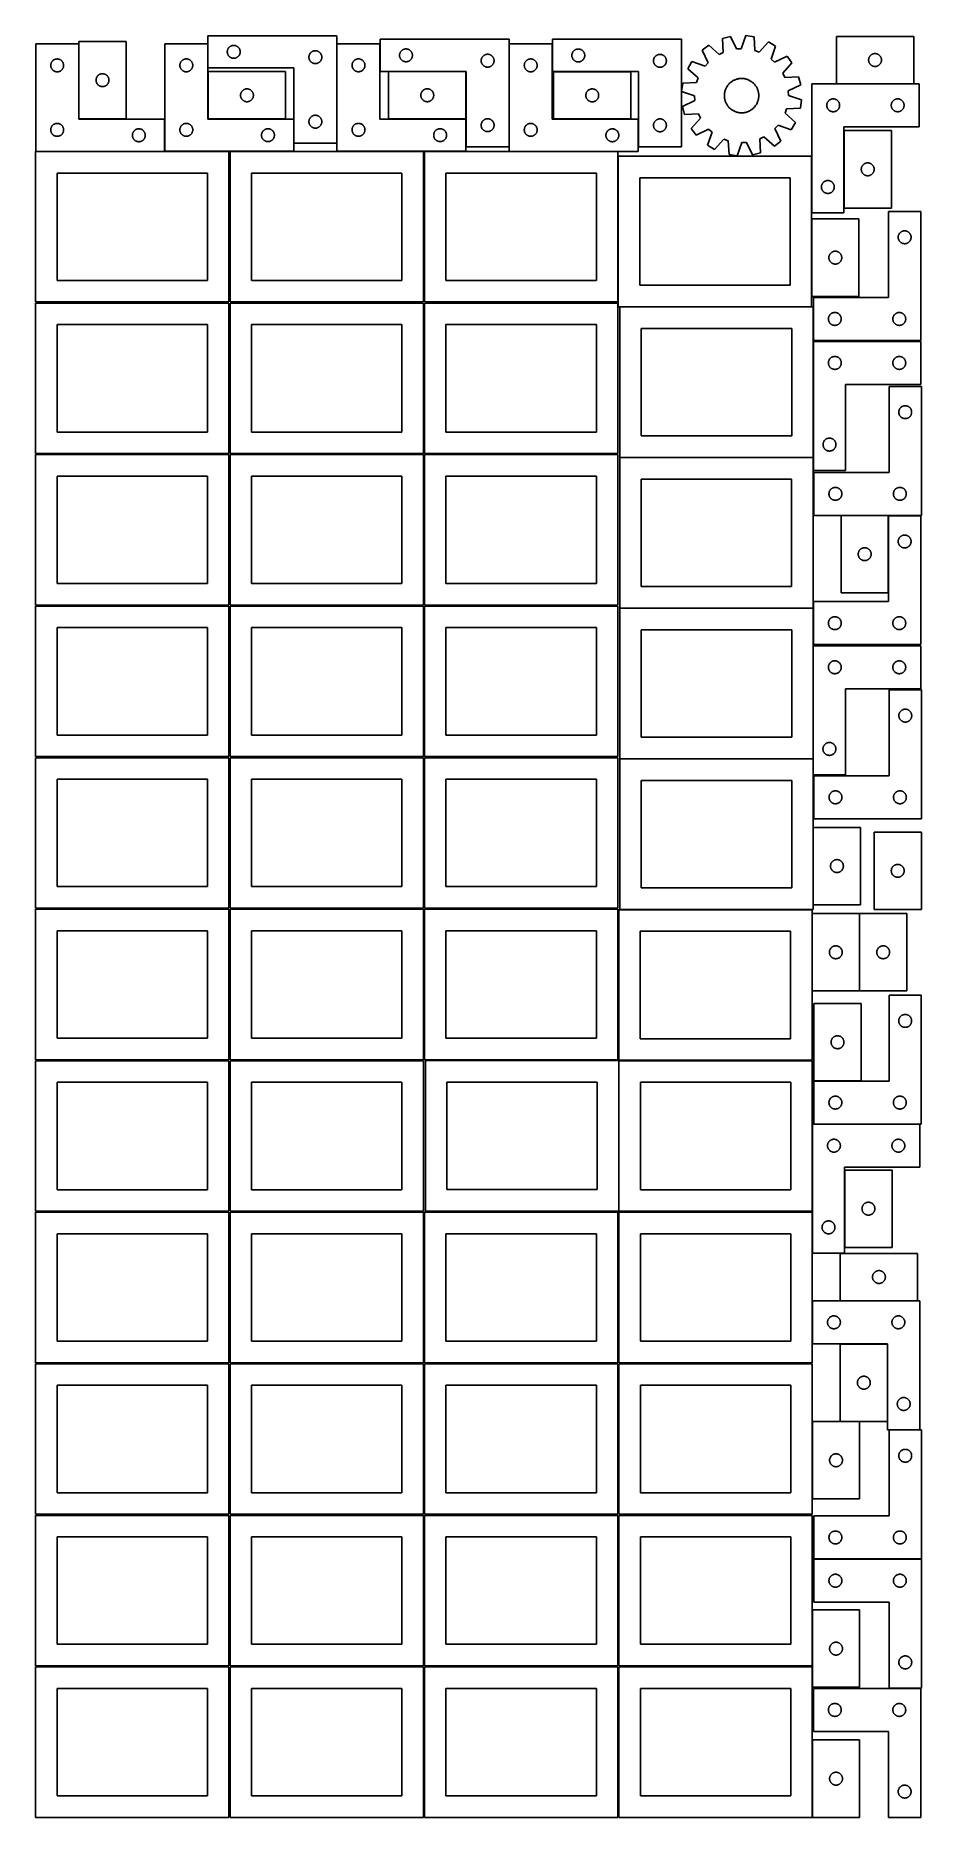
# Model space of a CAD drawing. Header units: millimetres. Extents: x 7 to 1243, y 7 to 2493.
import ezdxf

# ---------------------------------------------------------------- set-up
doc = ezdxf.new("R2010")
doc.units = ezdxf.units.MM
doc.layers.add('COMMON', color=5, linetype='CONTINUOUS', true_color=0x0000ff)
doc.layers.add('CUT', color=7, linetype='CONTINUOUS', true_color=0x000000)

msp = doc.modelspace()

# ---------------------------------------------------------------- linework, layer by layer
at = {"layer": 'COMMON'}
for p, q in [((66.749717, 2481.930532), (66.749717, 2377.314273)), ((427.289754, 2343.373846), (427.289754, 2482.081118)), ((667.838521, 2338.48112), (667.838521, 2481.94147)), ((607.432554, 2443.38112), (499.432554, 2443.38112)), ((837.831325, 2443.241472), (729.831325, 2443.241472)), ((1124.792974, 2426.339516), (1232.792974, 2426.339516)), ((247.652524, 2377.104458), (355.652524, 2377.104458)), ((499.432554, 2377.181118), (607.389754, 2377.181118)), ((729.831325, 2377.04147), (837.831325, 2377.04147)), ((1135.46811, 2360.892395), (1135.46811, 2252.892395)), ((186.649717, 2331.830532), (6.649717, 2331.830532)), ((1090.189439, 2237.589664), (1090.189439, 2129.589664)), ((1092.458085, 1388.322818), (1092.458085, 1280.322818)), ((1090.84752, 1268.052552), (1090.84752, 1160.052552)), ((1157.047522, 1160.052552), (1157.047522, 1268.052552)), ((1093.399281, 1034.342862), (1159.399281, 1034.342862)), ((1136.445656, 910.118289), (1136.445656, 802.118289)), ((1238.195619, 727.615633), (1130.195619, 727.615633)), ((1196.239347, 667.238587), (1196.239347, 559.238587)), ((1091.183738, 559.001404), (1091.183738, 451.001404)), ((1091.183738, 296.041934), (1091.183738, 218.041933)), ((1091.183738, 216.520967), (1091.183738, 188.041934)), ((1091.183738, 114.520967), (1091.183738, 6.520967))]:
    msp.add_line(p, q, dxfattribs=at)
at = {"layer": 'CUT'}
for p, q in [((427.189753, 2493.373846), (247.189753, 2493.373846)), ((247.189753, 2493.373846), (247.189753, 2448.373846)), ((427.189753, 2343.373846), (427.189753, 2493.373846)), ((667.73852, 2488.48112), (487.73852, 2488.48112)), ((487.73852, 2488.48112), (487.73852, 2443.48112)), ((667.73852, 2338.48112), (667.73852, 2488.48112)), ((908.374292, 2488.341472), (728.374292, 2488.341472)), ((728.374292, 2488.341472), (728.374292, 2443.341472)), ((908.374292, 2338.341472), (908.374292, 2488.341472)), ((977.032238, 2492.290645), (965.861304, 2489.410419)), ((965.861304, 2489.410419), (966.87884, 2470.060818)), ((985.497497, 2474.861307), (977.032238, 2492.290645)), ((998.381943, 2493.487199), (991.917251, 2475.221106)), ((1009.804755, 2491.87325), (998.381943, 2493.487199)), ((1010.955715, 2472.531128), (1009.804755, 2491.87325)), ((1232.792974, 2492.439517), (1124.792974, 2492.439517)), ((1124.792974, 2492.439517), (1124.792974, 2426.439517)), ((1232.792974, 2426.439517), (1232.792974, 2492.439517)), ((66.649717, 2481.930532), (6.649717, 2481.930532)), ((6.649717, 2481.930532), (6.649717, 2331.930532)), ((66.649717, 2376.930532), (66.649717, 2481.930532)), ((132.849718, 2485.314273), (66.849718, 2485.314273)), ((66.849718, 2485.314273), (66.849718, 2377.314273)), ((132.849718, 2377.314273), (132.849718, 2485.314273)), ((246.963621, 2482.004458), (186.963621, 2482.004458)), ((186.963621, 2482.004458), (186.963621, 2332.004458)), ((246.963621, 2377.004458), (246.963621, 2482.004458)), ((274.189753, 2470.873846), (274.209022, 2471.462474)), ((274.209022, 2470.285218), (274.189753, 2470.873846)), ((274.209022, 2471.462474), (274.266749, 2472.048582)), ((274.266749, 2469.699111), (274.209022, 2470.285218)), ((274.266749, 2472.048582), (274.362685, 2472.629659)), ((274.362685, 2469.118033), (274.266749, 2469.699111)), ((274.362685, 2472.629659), (274.49642, 2473.203218)), ((274.49642, 2468.544475), (274.362685, 2469.118033)), ((274.49642, 2473.203218), (274.667382, 2473.766801)), ((274.667382, 2467.980891), (274.49642, 2468.544475)), ((274.667382, 2473.766801), (274.874837, 2474.317997)), ((274.874837, 2467.429695), (274.667382, 2467.980891)), ((274.874837, 2474.317997), (275.117898, 2474.854445)), ((275.117898, 2466.893248), (274.874837, 2467.429695)), ((275.117898, 2474.854445), (275.395524, 2475.373846)), ((275.395524, 2466.373846), (275.117898, 2466.893248)), ((275.395524, 2475.373846), (275.706526, 2475.873978)), ((275.706526, 2465.873714), (275.395524, 2466.373846)), ((275.706526, 2475.873978), (276.049573, 2476.352699)), ((276.049573, 2465.394993), (275.706526, 2465.873714)), ((276.049573, 2476.352699), (276.423194, 2476.807959)), ((276.423194, 2464.939734), (276.049573, 2465.394993)), ((276.423194, 2476.807959), (276.825792, 2477.237807)), ((276.825792, 2464.509885), (276.423194, 2464.939734)), ((276.825792, 2477.237807), (277.25564, 2477.640405)), ((277.25564, 2464.107288), (276.825792, 2464.509885)), ((277.25564, 2477.640405), (277.7109, 2478.014026)), ((277.7109, 2463.733666), (277.25564, 2464.107288)), ((277.7109, 2478.014026), (278.189621, 2478.357073)), ((278.189621, 2463.39062), (277.7109, 2463.733666)), ((278.189621, 2478.357073), (278.689753, 2478.668075)), ((278.689753, 2463.079618), (278.189621, 2463.39062)), ((278.689753, 2478.668075), (279.209154, 2478.945701)), ((279.209154, 2462.801992), (278.689753, 2463.079618)), ((279.209154, 2478.945701), (279.745602, 2479.188762)), ((279.745602, 2462.558931), (279.209154, 2462.801992)), ((279.745602, 2479.188762), (280.296798, 2479.396217)), ((280.296798, 2462.351475), (279.745602, 2462.558931)), ((280.296798, 2479.396217), (280.860381, 2479.567179)), ((280.860381, 2462.180514), (280.296798, 2462.351475)), ((280.860381, 2479.567179), (281.43394, 2479.700914)), ((281.43394, 2462.046779), (280.860381, 2462.180514)), ((281.43394, 2479.700914), (282.015017, 2479.79685)), ((282.015017, 2479.79685), (282.601125, 2479.854577)), ((282.601125, 2479.854577), (283.189753, 2479.873846)), ((283.189753, 2479.873846), (283.778381, 2479.854577)), ((283.778381, 2479.854577), (284.364488, 2479.79685)), ((284.364488, 2479.79685), (284.945566, 2479.700914)), ((284.945566, 2479.700914), (285.519124, 2479.567179)), ((285.519124, 2462.180514), (284.945566, 2462.046779)), ((285.519124, 2479.567179), (286.082708, 2479.396217)), ((286.082708, 2462.351475), (285.519124, 2462.180514)), ((286.082708, 2479.396217), (286.633904, 2479.188762)), ((286.633904, 2462.558931), (286.082708, 2462.351475)), ((286.633904, 2479.188762), (287.170351, 2478.945701)), ((287.170351, 2462.801992), (286.633904, 2462.558931)), ((287.170351, 2478.945701), (287.689753, 2478.668075)), ((287.689753, 2463.079618), (287.170351, 2462.801992)), ((287.689753, 2478.668075), (288.189885, 2478.357073)), ((288.189885, 2463.39062), (287.689753, 2463.079618)), ((288.189885, 2478.357073), (288.668606, 2478.014026)), ((288.668606, 2463.733666), (288.189885, 2463.39062)), ((288.668606, 2478.014026), (289.123865, 2477.640405)), ((289.123865, 2464.107288), (288.668606, 2463.733666)), ((289.123865, 2477.640405), (289.553714, 2477.237807)), ((289.553714, 2464.509885), (289.123865, 2464.107288)), ((289.553714, 2477.237807), (289.956311, 2476.807959)), ((289.956311, 2464.939734), (289.553714, 2464.509885)), ((289.956311, 2476.807959), (290.329933, 2476.352699)), ((290.329933, 2465.394993), (289.956311, 2464.939734)), ((290.329933, 2476.352699), (290.672979, 2475.873978)), ((290.672979, 2465.873714), (290.329933, 2465.394993)), ((290.672979, 2475.873978), (290.983981, 2475.373846)), ((290.983981, 2466.373846), (290.672979, 2465.873714)), ((290.983981, 2475.373846), (291.261607, 2474.854445)), ((291.261607, 2466.893248), (290.983981, 2466.373846)), ((291.261607, 2474.854445), (291.504668, 2474.317997)), ((291.504668, 2467.429695), (291.261607, 2466.893248)), ((291.504668, 2474.317997), (291.712124, 2473.766801)), ((291.712124, 2467.980891), (291.504668, 2467.429695)), ((291.712124, 2473.766801), (291.883085, 2473.203218)), ((291.883085, 2468.544475), (291.712124, 2467.980891)), ((291.883085, 2473.203218), (292.01682, 2472.629659)), ((292.01682, 2469.118033), (291.883085, 2468.544475)), ((292.01682, 2472.629659), (292.112756, 2472.048582)), ((292.112756, 2469.699111), (292.01682, 2469.118033)), ((292.112756, 2472.048582), (292.170483, 2471.462474)), ((292.170483, 2470.285218), (292.112756, 2469.699111)), ((292.170483, 2471.462474), (292.189753, 2470.873846)), ((292.189753, 2470.873846), (292.170483, 2470.285218)), ((388.189753, 2463.373846), (388.209022, 2463.962474)), ((388.209022, 2462.785218), (388.189753, 2463.373846)), ((388.209022, 2463.962474), (388.266749, 2464.548582)), ((388.266749, 2462.199111), (388.209022, 2462.785218)), ((388.266749, 2464.548582), (388.362685, 2465.129659)), ((388.362685, 2461.618033), (388.266749, 2462.199111)), ((388.362685, 2465.129659), (388.49642, 2465.703218)), ((388.49642, 2465.703218), (388.667382, 2466.266801)), ((388.667382, 2466.266801), (388.874837, 2466.817997)), ((388.874837, 2466.817997), (389.117898, 2467.354445)), ((389.117898, 2467.354445), (389.395524, 2467.873846)), ((389.395524, 2467.873846), (389.706526, 2468.373978)), ((389.706526, 2468.373978), (390.049573, 2468.852699)), ((390.049573, 2468.852699), (390.423194, 2469.307959)), ((390.423194, 2469.307959), (390.825792, 2469.737807)), ((390.825792, 2469.737807), (391.25564, 2470.140405)), ((391.25564, 2470.140405), (391.7109, 2470.514026)), ((391.7109, 2470.514026), (392.189621, 2470.857073)), ((392.189621, 2470.857073), (392.689753, 2471.168075)), ((392.689753, 2471.168075), (393.209154, 2471.445701)), ((393.209154, 2471.445701), (393.745602, 2471.688762)), ((393.745602, 2471.688762), (394.296798, 2471.896217)), ((394.296798, 2471.896217), (394.860381, 2472.067179)), ((394.860381, 2472.067179), (395.43394, 2472.200914)), ((395.43394, 2472.200914), (396.015017, 2472.29685)), ((396.015017, 2472.29685), (396.601125, 2472.354577)), ((396.601125, 2472.354577), (397.189753, 2472.373846)), ((397.189753, 2472.373846), (397.778381, 2472.354577)), ((397.778381, 2472.354577), (398.364488, 2472.29685)), ((398.364488, 2472.29685), (398.945566, 2472.200914)), ((398.945566, 2472.200914), (399.519124, 2472.067179)), ((399.519124, 2472.067179), (400.082708, 2471.896217)), ((400.082708, 2471.896217), (400.633904, 2471.688762)), ((400.633904, 2471.688762), (401.170351, 2471.445701)), ((401.170351, 2471.445701), (401.689753, 2471.168075)), ((401.689753, 2471.168075), (402.189885, 2470.857073)), ((402.189885, 2470.857073), (402.668606, 2470.514026)), ((402.668606, 2470.514026), (403.123865, 2470.140405)), ((403.123865, 2470.140405), (403.553714, 2469.737807)), ((403.553714, 2469.737807), (403.956311, 2469.307959)), ((403.956311, 2469.307959), (404.329933, 2468.852699)), ((404.329933, 2468.852699), (404.672979, 2468.373978)), ((404.672979, 2468.373978), (404.983981, 2467.873846)), ((404.983981, 2467.873846), (405.261607, 2467.354445)), ((405.261607, 2467.354445), (405.504668, 2466.817997)), ((405.504668, 2466.817997), (405.712124, 2466.266801)), ((405.712124, 2466.266801), (405.883085, 2465.703218)), ((405.883085, 2465.703218), (406.01682, 2465.129659)), ((406.01682, 2465.129659), (406.112756, 2464.548582)), ((406.112756, 2462.199111), (406.01682, 2461.618033)), ((406.112756, 2464.548582), (406.170483, 2463.962474)), ((406.170483, 2462.785218), (406.112756, 2462.199111)), ((406.170483, 2463.962474), (406.189753, 2463.373846)), ((406.189753, 2463.373846), (406.170483, 2462.785218)), ((487.389754, 2482.081118), (427.389754, 2482.081118)), ((427.389754, 2482.081118), (427.389754, 2332.081118)), ((487.389754, 2377.081118), (487.389754, 2482.081118)), ((514.73852, 2465.98112), (514.757789, 2466.569748)), ((514.757789, 2465.392492), (514.73852, 2465.98112)), ((514.757789, 2466.569748), (514.815516, 2467.155856)), ((514.815516, 2464.806384), (514.757789, 2465.392492)), ((514.815516, 2467.155856), (514.911452, 2467.736933)), ((514.911452, 2464.225307), (514.815516, 2464.806384)), ((514.911452, 2467.736933), (515.045187, 2468.310492)), ((515.045187, 2463.651749), (514.911452, 2464.225307)), ((515.045187, 2468.310492), (515.216149, 2468.874075)), ((515.216149, 2463.088165), (515.045187, 2463.651749)), ((515.216149, 2468.874075), (515.423604, 2469.425271)), ((515.423604, 2462.536969), (515.216149, 2463.088165)), ((515.423604, 2469.425271), (515.666665, 2469.961718)), ((515.666665, 2462.000522), (515.423604, 2462.536969)), ((515.666665, 2469.961718), (515.944291, 2470.48112)), ((515.944291, 2470.48112), (516.255293, 2470.981252)), ((516.255293, 2470.981252), (516.59834, 2471.459973)), ((516.59834, 2471.459973), (516.971962, 2471.915232)), ((516.971962, 2471.915232), (517.374559, 2472.345081)), ((517.374559, 2472.345081), (517.804407, 2472.747678)), ((517.804407, 2472.747678), (518.259667, 2473.1213)), ((518.259667, 2473.1213), (518.738388, 2473.464347)), ((518.738388, 2473.464347), (519.23852, 2473.775349)), ((519.23852, 2473.775349), (519.757922, 2474.052975)), ((519.757922, 2474.052975), (520.294369, 2474.296036)), ((520.294369, 2474.296036), (520.845565, 2474.503491)), ((520.845565, 2474.503491), (521.409148, 2474.674453)), ((521.409148, 2474.674453), (521.982707, 2474.808188)), ((521.982707, 2474.808188), (522.563784, 2474.904124)), ((522.563784, 2474.904124), (523.149892, 2474.96185)), ((523.149892, 2474.96185), (523.73852, 2474.98112)), ((523.73852, 2474.98112), (524.327148, 2474.96185)), ((524.327148, 2474.96185), (524.913256, 2474.904124)), ((524.913256, 2474.904124), (525.494333, 2474.808188)), ((525.494333, 2474.808188), (526.067891, 2474.674453)), ((526.067891, 2474.674453), (526.631475, 2474.503491)), ((526.631475, 2474.503491), (527.182671, 2474.296036)), ((527.182671, 2474.296036), (527.719118, 2474.052975)), ((527.719118, 2474.052975), (528.23852, 2473.775349)), ((528.23852, 2473.775349), (528.738652, 2473.464347)), ((528.738652, 2473.464347), (529.217373, 2473.1213)), ((529.217373, 2473.1213), (529.672632, 2472.747678)), ((529.672632, 2472.747678), (530.102481, 2472.345081)), ((530.102481, 2472.345081), (530.505078, 2471.915232)), ((530.505078, 2471.915232), (530.8787, 2471.459973)), ((530.8787, 2471.459973), (531.221746, 2470.981252)), ((531.221746, 2470.981252), (531.532748, 2470.48112)), ((531.532748, 2470.48112), (531.810374, 2469.961718)), ((531.810374, 2469.961718), (532.053436, 2469.425271)), ((532.053436, 2462.536969), (531.810374, 2462.000522)), ((532.053436, 2469.425271), (532.260891, 2468.874075)), ((532.260891, 2463.088165), (532.053436, 2462.536969)), ((532.260891, 2468.874075), (532.431852, 2468.310492)), ((532.431852, 2463.651749), (532.260891, 2463.088165)), ((532.431852, 2468.310492), (532.565587, 2467.736933)), ((532.565587, 2464.225307), (532.431852, 2463.651749)), ((532.565587, 2467.736933), (532.661524, 2467.155856)), ((532.661524, 2464.806384), (532.565587, 2464.225307)), ((532.661524, 2467.155856), (532.71925, 2466.569748)), ((532.71925, 2465.392492), (532.661524, 2464.806384)), ((532.71925, 2466.569748), (532.73852, 2465.98112)), ((532.73852, 2465.98112), (532.71925, 2465.392492)), ((629.423604, 2461.925271), (629.666665, 2462.461718)), ((629.666665, 2462.461718), (629.944291, 2462.98112)), ((629.944291, 2462.98112), (630.255293, 2463.481252)), ((630.255293, 2463.481252), (630.59834, 2463.959973)), ((630.59834, 2463.959973), (630.971962, 2464.415232)), ((630.971962, 2464.415232), (631.374559, 2464.845081)), ((631.374559, 2464.845081), (631.804407, 2465.247678)), ((631.804407, 2465.247678), (632.259667, 2465.6213)), ((632.259667, 2465.6213), (632.738388, 2465.964347)), ((632.738388, 2465.964347), (633.23852, 2466.275349)), ((633.23852, 2466.275349), (633.757922, 2466.552975)), ((633.757922, 2466.552975), (634.294369, 2466.796036)), ((634.294369, 2466.796036), (634.845565, 2467.003491)), ((634.845565, 2467.003491), (635.409148, 2467.174453)), ((635.409148, 2467.174453), (635.982707, 2467.308188)), ((635.982707, 2467.308188), (636.563784, 2467.404124)), ((636.563784, 2467.404124), (637.149892, 2467.46185)), ((637.149892, 2467.46185), (637.73852, 2467.48112)), ((637.73852, 2467.48112), (638.327148, 2467.46185)), ((638.327148, 2467.46185), (638.913256, 2467.404124)), ((638.913256, 2467.404124), (639.494333, 2467.308188)), ((639.494333, 2467.308188), (640.067891, 2467.174453)), ((640.067891, 2467.174453), (640.631475, 2467.003491)), ((640.631475, 2467.003491), (641.182671, 2466.796036)), ((641.182671, 2466.796036), (641.719118, 2466.552975)), ((641.719118, 2466.552975), (642.23852, 2466.275349)), ((642.23852, 2466.275349), (642.738652, 2465.964347)), ((642.738652, 2465.964347), (643.217373, 2465.6213)), ((643.217373, 2465.6213), (643.672632, 2465.247678)), ((643.672632, 2465.247678), (644.102481, 2464.845081)), ((644.102481, 2464.845081), (644.505078, 2464.415232)), ((644.505078, 2464.415232), (644.8787, 2463.959973)), ((644.8787, 2463.959973), (645.221746, 2463.481252)), ((645.221746, 2463.481252), (645.532748, 2462.98112)), ((645.532748, 2462.98112), (645.810374, 2462.461718)), ((645.810374, 2462.461718), (646.053436, 2461.925271)), ((727.938521, 2481.94147), (667.938521, 2481.94147)), ((667.938521, 2481.94147), (667.938521, 2331.94147)), ((727.938521, 2376.94147), (727.938521, 2481.94147)), ((755.374292, 2465.841472), (755.393562, 2466.4301)), ((755.393562, 2465.252844), (755.374292, 2465.841472)), ((755.393562, 2466.4301), (755.451289, 2467.016207)), ((755.451289, 2464.666736), (755.393562, 2465.252844)), ((755.451289, 2467.016207), (755.547225, 2467.597285)), ((755.547225, 2464.085659), (755.451289, 2464.666736)), ((755.547225, 2467.597285), (755.68096, 2468.170843)), ((755.68096, 2463.5121), (755.547225, 2464.085659)), ((755.68096, 2468.170843), (755.851921, 2468.734427)), ((755.851921, 2462.948517), (755.68096, 2463.5121)), ((755.851921, 2468.734427), (756.059377, 2469.285623)), ((756.059377, 2462.397321), (755.851921, 2462.948517)), ((756.059377, 2469.285623), (756.302438, 2469.82207)), ((756.302438, 2461.860873), (756.059377, 2462.397321)), ((756.302438, 2469.82207), (756.580064, 2470.341472)), ((756.580064, 2470.341472), (756.891066, 2470.841604)), ((756.891066, 2470.841604), (757.234112, 2471.320325)), ((757.234112, 2471.320325), (757.607734, 2471.775584)), ((757.607734, 2471.775584), (758.010331, 2472.205433)), ((758.010331, 2472.205433), (758.44018, 2472.60803)), ((758.44018, 2472.60803), (758.89544, 2472.981652)), ((758.89544, 2472.981652), (759.37416, 2473.324698)), ((759.37416, 2473.324698), (759.874292, 2473.6357)), ((759.874292, 2473.6357), (760.393694, 2473.913326)), ((760.393694, 2473.913326), (760.930142, 2474.156387)), ((760.930142, 2474.156387), (761.481337, 2474.363843)), ((761.481337, 2474.363843), (762.044921, 2474.534804)), ((762.044921, 2474.534804), (762.61848, 2474.668539)), ((762.61848, 2474.668539), (763.199557, 2474.764475)), ((763.199557, 2474.764475), (763.785664, 2474.822202)), ((763.785664, 2474.822202), (764.374292, 2474.841472)), ((764.374292, 2474.841472), (764.962921, 2474.822202)), ((764.962921, 2474.822202), (765.549028, 2474.764475)), ((765.549028, 2474.764475), (766.130105, 2474.668539)), ((766.130105, 2474.668539), (766.703664, 2474.534804)), ((766.703664, 2474.534804), (767.267248, 2474.363843)), ((767.267248, 2474.363843), (767.818443, 2474.156387)), ((767.818443, 2474.156387), (768.354891, 2473.913326)), ((768.354891, 2473.913326), (768.874292, 2473.6357)), ((768.874292, 2473.6357), (769.374425, 2473.324698)), ((769.374425, 2473.324698), (769.853145, 2472.981652)), ((769.853145, 2472.981652), (770.308405, 2472.60803)), ((770.308405, 2472.60803), (770.738254, 2472.205433)), ((770.738254, 2472.205433), (771.140851, 2471.775584)), ((771.140851, 2471.775584), (771.514473, 2471.320325)), ((771.514473, 2471.320325), (771.857519, 2470.841604)), ((771.857519, 2470.841604), (772.168521, 2470.341472)), ((772.168521, 2470.341472), (772.446147, 2469.82207)), ((772.446147, 2469.82207), (772.689208, 2469.285623)), ((772.689208, 2462.397321), (772.446147, 2461.860873)), ((772.689208, 2469.285623), (772.896664, 2468.734427)), ((772.896664, 2462.948517), (772.689208, 2462.397321)), ((772.896664, 2468.734427), (773.067625, 2468.170843)), ((773.067625, 2463.5121), (772.896664, 2462.948517)), ((773.067625, 2468.170843), (773.20136, 2467.597285)), ((773.20136, 2464.085659), (773.067625, 2463.5121)), ((773.20136, 2467.597285), (773.297296, 2467.016207)), ((773.297296, 2464.666736), (773.20136, 2464.085659)), ((773.297296, 2467.016207), (773.355023, 2466.4301)), ((773.355023, 2465.252844), (773.297296, 2464.666736)), ((773.355023, 2466.4301), (773.374292, 2465.841472)), ((773.374292, 2465.841472), (773.355023, 2465.252844)), ((870.059377, 2461.785623), (870.302438, 2462.32207)), ((870.302438, 2462.32207), (870.580064, 2462.841472)), ((870.580064, 2462.841472), (870.891066, 2463.341604)), ((870.891066, 2463.341604), (871.234112, 2463.820325)), ((871.234112, 2463.820325), (871.607734, 2464.275584)), ((871.607734, 2464.275584), (872.010331, 2464.705433)), ((872.010331, 2464.705433), (872.44018, 2465.10803)), ((872.44018, 2465.10803), (872.89544, 2465.481652)), ((872.89544, 2465.481652), (873.37416, 2465.824698)), ((873.37416, 2465.824698), (873.874292, 2466.1357)), ((873.874292, 2466.1357), (874.393694, 2466.413326)), ((874.393694, 2466.413326), (874.930142, 2466.656387)), ((874.930142, 2466.656387), (875.481337, 2466.863843)), ((875.481337, 2466.863843), (876.044921, 2467.034804)), ((876.044921, 2467.034804), (876.61848, 2467.168539)), ((876.61848, 2467.168539), (877.199557, 2467.264475)), ((877.199557, 2467.264475), (877.785664, 2467.322202)), ((877.785664, 2467.322202), (878.374292, 2467.341472)), ((878.374292, 2467.341472), (878.962921, 2467.322202)), ((878.962921, 2467.322202), (879.549028, 2467.264475)), ((879.549028, 2467.264475), (880.130105, 2467.168539)), ((880.130105, 2467.168539), (880.703664, 2467.034804)), ((880.703664, 2467.034804), (881.267248, 2466.863843)), ((881.267248, 2466.863843), (881.818443, 2466.656387)), ((881.818443, 2466.656387), (882.354891, 2466.413326)), ((882.354891, 2466.413326), (882.874292, 2466.1357)), ((882.874292, 2466.1357), (883.374425, 2465.824698)), ((883.374425, 2465.824698), (883.853145, 2465.481652)), ((883.853145, 2465.481652), (884.308405, 2465.10803)), ((884.308405, 2465.10803), (884.738254, 2464.705433)), ((884.738254, 2464.705433), (885.140851, 2464.275584)), ((885.140851, 2464.275584), (885.514473, 2463.820325)), ((885.514473, 2463.820325), (885.857519, 2463.341604)), ((885.857519, 2463.341604), (886.168521, 2462.841472)), ((886.168521, 2462.841472), (886.446147, 2462.32207)), ((886.446147, 2462.32207), (886.689208, 2461.785623)), ((946.594651, 2480.134769), (937.376269, 2473.198855)), ((937.376269, 2473.198855), (945.72112, 2455.711549)), ((961.08545, 2467.271675), (946.594651, 2480.134769)), ((966.87884, 2470.060818), (961.08545, 2467.271675)), ((991.917251, 2475.221106), (985.497497, 2474.861307)), ((1017.024483, 2470.406804), (1010.955715, 2472.531128)), ((1029.987211, 2484.808544), (1017.024483, 2470.406804)), ((1039.922881, 2478.946129), (1029.987211, 2484.808544)), ((1033.584321, 2460.635884), (1039.922881, 2478.946129)), ((1055.865494, 2464.6957), (1038.378188, 2456.350848)), ((1062.801407, 2455.477318), (1055.865494, 2464.6957)), ((1170.099641, 2461.768888), (1170.270602, 2462.332472)), ((1170.270602, 2462.332472), (1170.478058, 2462.883668)), ((1170.478058, 2462.883668), (1170.721119, 2463.420115)), ((1170.721119, 2463.420115), (1170.998745, 2463.939517)), ((1170.998745, 2463.939517), (1171.309747, 2464.439649)), ((1171.309747, 2464.439649), (1171.652794, 2464.91837)), ((1171.652794, 2464.91837), (1172.026415, 2465.373629)), ((1172.026415, 2465.373629), (1172.429013, 2465.803478)), ((1172.429013, 2465.803478), (1172.858861, 2466.206075)), ((1172.858861, 2466.206075), (1173.314121, 2466.579697)), ((1173.314121, 2466.579697), (1173.792841, 2466.922743)), ((1173.792841, 2466.922743), (1174.292974, 2467.233745)), ((1174.292974, 2467.233745), (1174.812375, 2467.511371)), ((1174.812375, 2467.511371), (1175.348823, 2467.754432)), ((1175.348823, 2467.754432), (1175.900018, 2467.961888)), ((1175.900018, 2467.961888), (1176.463602, 2468.132849)), ((1176.463602, 2468.132849), (1177.037161, 2468.266584)), ((1177.037161, 2468.266584), (1177.618238, 2468.36252)), ((1177.618238, 2468.36252), (1178.204345, 2468.420247)), ((1178.204345, 2468.420247), (1178.792974, 2468.439517)), ((1178.792974, 2468.439517), (1179.381602, 2468.420247)), ((1179.381602, 2468.420247), (1179.967709, 2468.36252)), ((1179.967709, 2468.36252), (1180.548786, 2468.266584)), ((1180.548786, 2468.266584), (1181.122345, 2468.132849)), ((1181.122345, 2468.132849), (1181.685929, 2467.961888)), ((1181.685929, 2467.961888), (1182.237124, 2467.754432)), ((1182.237124, 2467.754432), (1182.773572, 2467.511371)), ((1182.773572, 2467.511371), (1183.292974, 2467.233745)), ((1183.292974, 2467.233745), (1183.793106, 2466.922743)), ((1183.793106, 2466.922743), (1184.271826, 2466.579697)), ((1184.271826, 2466.579697), (1184.727086, 2466.206075)), ((1184.727086, 2466.206075), (1185.156935, 2465.803478)), ((1185.156935, 2465.803478), (1185.559532, 2465.373629)), ((1185.559532, 2465.373629), (1185.933154, 2464.91837)), ((1185.933154, 2464.91837), (1186.2762, 2464.439649)), ((1186.2762, 2464.439649), (1186.587202, 2463.939517)), ((1186.587202, 2463.939517), (1186.864828, 2463.420115)), ((1186.864828, 2463.420115), (1187.107889, 2462.883668)), ((1187.107889, 2462.883668), (1187.315345, 2462.332472)), ((1187.315345, 2462.332472), (1187.486306, 2461.768888)), ((27.649717, 2451.930532), (27.668986, 2452.519161)), ((27.668986, 2451.341904), (27.649717, 2451.930532)), ((27.668986, 2452.519161), (27.726713, 2453.105268)), ((27.726713, 2450.755797), (27.668986, 2451.341904)), ((27.726713, 2453.105268), (27.822649, 2453.686345)), ((27.822649, 2450.174719), (27.726713, 2450.755797)), ((27.822649, 2453.686345), (27.956384, 2454.259904)), ((27.956384, 2449.601161), (27.822649, 2450.174719)), ((27.956384, 2454.259904), (28.127346, 2454.823488)), ((28.127346, 2449.037577), (27.956384, 2449.601161)), ((28.127346, 2454.823488), (28.334801, 2455.374683)), ((28.334801, 2448.486381), (28.127346, 2449.037577)), ((28.334801, 2455.374683), (28.577862, 2455.911131)), ((28.577862, 2447.949934), (28.334801, 2448.486381)), ((28.577862, 2455.911131), (28.855488, 2456.430532)), ((28.855488, 2447.430532), (28.577862, 2447.949934)), ((28.855488, 2456.430532), (29.16649, 2456.930664)), ((29.16649, 2446.9304), (28.855488, 2447.430532)), ((29.16649, 2456.930664), (29.509537, 2457.409385)), ((29.509537, 2446.451679), (29.16649, 2446.9304)), ((29.509537, 2457.409385), (29.883158, 2457.864645)), ((29.883158, 2445.99642), (29.509537, 2446.451679)), ((29.883158, 2457.864645), (30.285756, 2458.294493)), ((30.285756, 2445.566571), (29.883158, 2445.99642)), ((30.285756, 2458.294493), (30.715604, 2458.697091)), ((30.715604, 2445.163974), (30.285756, 2445.566571)), ((30.715604, 2458.697091), (31.170864, 2459.070712)), ((31.170864, 2444.790352), (30.715604, 2445.163974)), ((31.170864, 2459.070712), (31.649585, 2459.413759)), ((31.649585, 2444.447306), (31.170864, 2444.790352)), ((31.649585, 2459.413759), (32.149717, 2459.724761)), ((32.149717, 2444.136304), (31.649585, 2444.447306)), ((32.149717, 2459.724761), (32.669119, 2460.002387)), ((32.669119, 2443.858678), (32.149717, 2444.136304)), ((32.669119, 2460.002387), (33.205566, 2460.245448)), ((33.205566, 2443.615617), (32.669119, 2443.858678)), ((33.205566, 2460.245448), (33.756762, 2460.452904)), ((33.756762, 2443.408161), (33.205566, 2443.615617)), ((33.756762, 2460.452904), (34.320345, 2460.623865)), ((34.320345, 2443.2372), (33.756762, 2443.408161)), ((34.320345, 2460.623865), (34.893904, 2460.7576)), ((34.893904, 2443.103465), (34.320345, 2443.2372)), ((34.893904, 2460.7576), (35.474981, 2460.853536)), ((35.474981, 2443.007529), (34.893904, 2443.103465)), ((35.474981, 2460.853536), (36.061089, 2460.911263)), ((36.061089, 2442.949802), (35.474981, 2443.007529)), ((36.061089, 2460.911263), (36.649717, 2460.930532)), ((36.649717, 2442.930532), (36.061089, 2442.949802)), ((36.649717, 2460.930532), (37.238345, 2460.911263)), ((37.238345, 2442.949802), (36.649717, 2442.930532)), ((37.238345, 2460.911263), (37.824452, 2460.853536)), ((37.824452, 2443.007529), (37.238345, 2442.949802)), ((37.824452, 2460.853536), (38.40553, 2460.7576)), ((38.40553, 2443.103465), (37.824452, 2443.007529)), ((38.40553, 2460.7576), (38.979088, 2460.623865)), ((38.979088, 2443.2372), (38.40553, 2443.103465)), ((38.979088, 2460.623865), (39.542672, 2460.452904)), ((39.542672, 2443.408161), (38.979088, 2443.2372)), ((39.542672, 2460.452904), (40.093868, 2460.245448)), ((40.093868, 2443.615617), (39.542672, 2443.408161)), ((40.093868, 2460.245448), (40.630315, 2460.002387)), ((40.630315, 2443.858678), (40.093868, 2443.615617)), ((40.630315, 2460.002387), (41.149717, 2459.724761)), ((41.149717, 2444.136304), (40.630315, 2443.858678)), ((41.149717, 2459.724761), (41.649849, 2459.413759)), ((41.649849, 2444.447306), (41.149717, 2444.136304)), ((41.649849, 2459.413759), (42.12857, 2459.070712)), ((42.12857, 2444.790352), (41.649849, 2444.447306)), ((42.12857, 2459.070712), (42.583829, 2458.697091)), ((42.583829, 2445.163974), (42.12857, 2444.790352)), ((42.583829, 2458.697091), (43.013678, 2458.294493)), ((43.013678, 2445.566571), (42.583829, 2445.163974)), ((43.013678, 2458.294493), (43.416275, 2457.864645)), ((43.416275, 2445.99642), (43.013678, 2445.566571)), ((43.416275, 2457.864645), (43.789897, 2457.409385)), ((43.789897, 2446.451679), (43.416275, 2445.99642)), ((43.789897, 2457.409385), (44.132943, 2456.930664)), ((44.132943, 2446.9304), (43.789897, 2446.451679)), ((44.132943, 2456.930664), (44.443945, 2456.430532)), ((44.443945, 2447.430532), (44.132943, 2446.9304)), ((44.443945, 2456.430532), (44.721571, 2455.911131)), ((44.721571, 2447.949934), (44.443945, 2447.430532)), ((44.721571, 2455.911131), (44.964633, 2455.374683)), ((44.964633, 2448.486381), (44.721571, 2447.949934)), ((44.964633, 2455.374683), (45.172088, 2454.823488)), ((45.172088, 2449.037577), (44.964633, 2448.486381)), ((45.172088, 2454.823488), (45.343049, 2454.259904)), ((45.343049, 2449.601161), (45.172088, 2449.037577)), ((45.343049, 2454.259904), (45.476784, 2453.686345)), ((45.476784, 2450.174719), (45.343049, 2449.601161)), ((45.476784, 2453.686345), (45.57272, 2453.105268)), ((45.57272, 2450.755797), (45.476784, 2450.174719)), ((45.57272, 2453.105268), (45.630447, 2452.519161)), ((45.630447, 2451.341904), (45.57272, 2450.755797)), ((45.630447, 2452.519161), (45.649717, 2451.930532)), ((45.649717, 2451.930532), (45.630447, 2451.341904)), ((92.709538, 2436.793126), (93.083159, 2437.248386)), ((93.083159, 2437.248386), (93.485757, 2437.678234)), ((93.485757, 2437.678234), (93.915605, 2438.080831)), ((93.915605, 2438.080831), (94.370865, 2438.454453)), ((94.370865, 2438.454453), (94.849586, 2438.7975)), ((94.849586, 2438.7975), (95.349718, 2439.108502)), ((95.349718, 2439.108502), (95.86912, 2439.386128)), ((95.86912, 2439.386128), (96.405567, 2439.629189)), ((96.405567, 2439.629189), (96.956763, 2439.836644)), ((96.956763, 2439.836644), (97.520346, 2440.007606)), ((97.520346, 2440.007606), (98.093905, 2440.141341)), ((98.093905, 2440.141341), (98.674982, 2440.237277)), ((98.674982, 2440.237277), (99.26109, 2440.295004)), ((99.26109, 2440.295004), (99.849718, 2440.314273)), ((99.849718, 2440.314273), (100.438346, 2440.295004)), ((100.438346, 2440.295004), (101.024453, 2440.237277)), ((101.024453, 2440.237277), (101.605531, 2440.141341)), ((101.605531, 2440.141341), (102.179089, 2440.007606)), ((102.179089, 2440.007606), (102.742673, 2439.836644)), ((102.742673, 2439.836644), (103.293869, 2439.629189)), ((103.293869, 2439.629189), (103.830316, 2439.386128)), ((103.830316, 2439.386128), (104.349718, 2439.108502)), ((104.349718, 2439.108502), (104.84985, 2438.7975)), ((104.84985, 2438.7975), (105.328571, 2438.454453)), ((105.328571, 2438.454453), (105.78383, 2438.080831)), ((105.78383, 2438.080831), (106.213679, 2437.678234)), ((106.213679, 2437.678234), (106.616276, 2437.248386)), ((106.616276, 2437.248386), (106.989898, 2436.793126)), ((207.963621, 2452.004458), (207.98289, 2452.593086)), ((207.98289, 2451.41583), (207.963621, 2452.004458)), ((207.98289, 2452.593086), (208.040617, 2453.179194)), ((208.040617, 2450.829722), (207.98289, 2451.41583)), ((208.040617, 2453.179194), (208.136553, 2453.760271)), ((208.136553, 2450.248645), (208.040617, 2450.829722)), ((208.136553, 2453.760271), (208.270288, 2454.333829)), ((208.270288, 2449.675087), (208.136553, 2450.248645)), ((208.270288, 2454.333829), (208.441249, 2454.897413)), ((208.441249, 2449.111503), (208.270288, 2449.675087)), ((208.441249, 2454.897413), (208.648705, 2455.448609)), ((208.648705, 2448.560307), (208.441249, 2449.111503)), ((208.648705, 2455.448609), (208.891766, 2455.985056)), ((208.891766, 2448.02386), (208.648705, 2448.560307)), ((208.891766, 2455.985056), (209.169392, 2456.504458)), ((209.169392, 2447.504458), (208.891766, 2448.02386)), ((209.169392, 2456.504458), (209.480394, 2457.00459)), ((209.480394, 2447.004326), (209.169392, 2447.504458)), ((209.480394, 2457.00459), (209.82344, 2457.483311)), ((209.82344, 2446.525605), (209.480394, 2447.004326)), ((209.82344, 2457.483311), (210.197062, 2457.93857)), ((210.197062, 2446.070346), (209.82344, 2446.525605)), ((210.197062, 2457.93857), (210.599659, 2458.368419)), ((210.599659, 2445.640497), (210.197062, 2446.070346)), ((210.599659, 2458.368419), (211.029508, 2458.771016)), ((211.029508, 2445.2379), (210.599659, 2445.640497)), ((211.029508, 2458.771016), (211.484768, 2459.144638)), ((211.484768, 2444.864278), (211.029508, 2445.2379)), ((211.484768, 2459.144638), (211.963488, 2459.487684)), ((211.963488, 2444.521231), (211.484768, 2444.864278)), ((211.963488, 2459.487684), (212.463621, 2459.798687)), ((212.463621, 2444.210229), (211.963488, 2444.521231)), ((212.463621, 2459.798687), (212.983022, 2460.076313)), ((212.983022, 2443.932603), (212.463621, 2444.210229)), ((212.983022, 2460.076313), (213.51947, 2460.319374)), ((213.51947, 2443.689542), (212.983022, 2443.932603)), ((213.51947, 2460.319374), (214.070665, 2460.526829)), ((214.070665, 2443.482087), (213.51947, 2443.689542)), ((214.070665, 2460.526829), (214.634249, 2460.69779)), ((214.634249, 2443.311126), (214.070665, 2443.482087)), ((214.634249, 2460.69779), (215.207808, 2460.831526)), ((215.207808, 2443.17739), (214.634249, 2443.311126)), ((215.207808, 2460.831526), (215.788885, 2460.927462)), ((215.788885, 2443.081454), (215.207808, 2443.17739)), ((215.788885, 2460.927462), (216.374992, 2460.985188)), ((216.374992, 2443.023728), (215.788885, 2443.081454)), ((216.374992, 2460.985188), (216.963621, 2461.004458)), ((216.963621, 2443.004458), (216.374992, 2443.023728)), ((216.963621, 2461.004458), (217.552249, 2460.985188)), ((217.552249, 2443.023728), (216.963621, 2443.004458)), ((217.552249, 2460.985188), (218.138356, 2460.927462)), ((218.138356, 2443.081454), (217.552249, 2443.023728)), ((218.138356, 2460.927462), (218.719433, 2460.831526)), ((218.719433, 2443.17739), (218.138356, 2443.081454)), ((218.719433, 2460.831526), (219.292992, 2460.69779)), ((219.292992, 2443.311126), (218.719433, 2443.17739)), ((219.292992, 2460.69779), (219.856576, 2460.526829)), ((219.856576, 2443.482087), (219.292992, 2443.311126)), ((219.856576, 2460.526829), (220.407771, 2460.319374)), ((220.407771, 2443.689542), (219.856576, 2443.482087)), ((220.407771, 2460.319374), (220.944219, 2460.076313)), ((220.944219, 2443.932603), (220.407771, 2443.689542)), ((220.944219, 2460.076313), (221.463621, 2459.798687)), ((221.463621, 2444.210229), (220.944219, 2443.932603)), ((221.463621, 2459.798687), (221.963753, 2459.487684)), ((221.963753, 2444.521231), (221.463621, 2444.210229)), ((221.963753, 2459.487684), (222.442473, 2459.144638)), ((222.442473, 2444.864278), (221.963753, 2444.521231)), ((222.442473, 2459.144638), (222.897733, 2458.771016)), ((222.897733, 2445.2379), (222.442473, 2444.864278)), ((222.897733, 2458.771016), (223.327582, 2458.368419)), ((223.327582, 2445.640497), (222.897733, 2445.2379)), ((223.327582, 2458.368419), (223.730179, 2457.93857)), ((223.730179, 2446.070346), (223.327582, 2445.640497)), ((223.730179, 2457.93857), (224.103801, 2457.483311)), ((224.103801, 2446.525605), (223.730179, 2446.070346)), ((224.103801, 2457.483311), (224.446847, 2457.00459)), ((224.446847, 2447.004326), (224.103801, 2446.525605)), ((224.446847, 2457.00459), (224.757849, 2456.504458)), ((224.757849, 2447.504458), (224.446847, 2447.004326)), ((224.757849, 2456.504458), (225.035475, 2455.985056)), ((225.035475, 2448.02386), (224.757849, 2447.504458)), ((225.035475, 2455.985056), (225.278536, 2455.448609)), ((225.278536, 2448.560307), (225.035475, 2448.02386)), ((225.278536, 2455.448609), (225.485992, 2454.897413)), ((225.485992, 2449.111503), (225.278536, 2448.560307)), ((225.485992, 2454.897413), (225.656953, 2454.333829)), ((225.656953, 2449.675087), (225.485992, 2449.111503)), ((225.656953, 2454.333829), (225.790688, 2453.760271)), ((225.790688, 2450.248645), (225.656953, 2449.675087)), ((225.790688, 2453.760271), (225.886624, 2453.179194)), ((225.886624, 2450.829722), (225.790688, 2450.248645)), ((225.886624, 2453.179194), (225.944351, 2452.593086)), ((225.944351, 2451.41583), (225.886624, 2450.829722)), ((225.944351, 2452.593086), (225.963621, 2452.004458)), ((225.963621, 2452.004458), (225.944351, 2451.41583)), ((247.189753, 2448.373846), (367.189753, 2448.373846)), ((355.652524, 2443.204459), (247.652524, 2443.204459)), ((247.652524, 2443.204459), (247.652524, 2377.204459)), ((282.015017, 2461.950843), (281.43394, 2462.046779)), ((282.601125, 2461.893116), (282.015017, 2461.950843)), ((283.189753, 2461.873846), (282.601125, 2461.893116)), ((283.778381, 2461.893116), (283.189753, 2461.873846)), ((284.364488, 2461.950843), (283.778381, 2461.893116)), ((284.945566, 2462.046779), (284.364488, 2461.950843)), ((355.652524, 2377.204459), (355.652524, 2443.204459)), ((367.189753, 2448.373846), (367.189753, 2343.373846)), ((388.49642, 2461.044475), (388.362685, 2461.618033)), ((388.667382, 2460.480891), (388.49642, 2461.044475)), ((388.874837, 2459.929695), (388.667382, 2460.480891)), ((389.117898, 2459.393248), (388.874837, 2459.929695)), ((389.395524, 2458.873846), (389.117898, 2459.393248)), ((389.706526, 2458.373714), (389.395524, 2458.873846)), ((390.049573, 2457.894993), (389.706526, 2458.373714)), ((390.423194, 2457.439734), (390.049573, 2457.894993)), ((390.825792, 2457.009885), (390.423194, 2457.439734)), ((391.25564, 2456.607288), (390.825792, 2457.009885)), ((391.7109, 2456.233666), (391.25564, 2456.607288)), ((392.189621, 2455.89062), (391.7109, 2456.233666)), ((392.689753, 2455.579618), (392.189621, 2455.89062)), ((393.209154, 2455.301992), (392.689753, 2455.579618)), ((393.745602, 2455.058931), (393.209154, 2455.301992)), ((394.296798, 2454.851475), (393.745602, 2455.058931)), ((394.860381, 2454.680514), (394.296798, 2454.851475)), ((395.43394, 2454.546779), (394.860381, 2454.680514)), ((396.015017, 2454.450843), (395.43394, 2454.546779)), ((396.601125, 2454.393116), (396.015017, 2454.450843)), ((397.189753, 2454.373846), (396.601125, 2454.393116)), ((397.778381, 2454.393116), (397.189753, 2454.373846)), ((398.364488, 2454.450843), (397.778381, 2454.393116)), ((398.945566, 2454.546779), (398.364488, 2454.450843)), ((399.519124, 2454.680514), (398.945566, 2454.546779)), ((400.082708, 2454.851475), (399.519124, 2454.680514)), ((400.633904, 2455.058931), (400.082708, 2454.851475)), ((401.170351, 2455.301992), (400.633904, 2455.058931)), ((401.689753, 2455.579618), (401.170351, 2455.301992)), ((402.189885, 2455.89062), (401.689753, 2455.579618)), ((402.668606, 2456.233666), (402.189885, 2455.89062)), ((403.123865, 2456.607288), (402.668606, 2456.233666)), ((403.553714, 2457.009885), (403.123865, 2456.607288)), ((403.956311, 2457.439734), (403.553714, 2457.009885)), ((404.329933, 2457.894993), (403.956311, 2457.439734)), ((404.672979, 2458.373714), (404.329933, 2457.894993)), ((404.983981, 2458.873846), (404.672979, 2458.373714)), ((405.261607, 2459.393248), (404.983981, 2458.873846)), ((405.504668, 2459.929695), (405.261607, 2459.393248)), ((405.712124, 2460.480891), (405.504668, 2459.929695)), ((405.883085, 2461.044475), (405.712124, 2460.480891)), ((406.01682, 2461.618033), (405.883085, 2461.044475)), ((448.389754, 2452.081118), (448.409023, 2452.669746)), ((448.409023, 2451.49249), (448.389754, 2452.081118)), ((448.409023, 2452.669746), (448.46675, 2453.255854)), ((448.46675, 2450.906382), (448.409023, 2451.49249)), ((448.46675, 2453.255854), (448.562686, 2453.836931)), ((448.562686, 2450.325305), (448.46675, 2450.906382)), ((448.562686, 2453.836931), (448.696421, 2454.41049)), ((448.696421, 2449.751747), (448.562686, 2450.325305)), ((448.696421, 2454.41049), (448.867383, 2454.974073)), ((448.867383, 2449.188163), (448.696421, 2449.751747)), ((448.867383, 2454.974073), (449.074838, 2455.525269)), ((449.074838, 2448.636967), (448.867383, 2449.188163)), ((449.074838, 2455.525269), (449.317899, 2456.061716)), ((449.317899, 2448.10052), (449.074838, 2448.636967)), ((449.317899, 2456.061716), (449.595525, 2456.581118)), ((449.595525, 2447.581118), (449.317899, 2448.10052)), ((449.595525, 2456.581118), (449.906527, 2457.08125)), ((449.906527, 2447.080986), (449.595525, 2447.581118)), ((449.906527, 2457.08125), (450.249574, 2457.559971)), ((450.249574, 2446.602265), (449.906527, 2447.080986)), ((450.249574, 2457.559971), (450.623195, 2458.01523)), ((450.623195, 2446.147006), (450.249574, 2446.602265)), ((450.623195, 2458.01523), (451.025793, 2458.445079)), ((451.025793, 2445.717157), (450.623195, 2446.147006)), ((451.025793, 2458.445079), (451.455641, 2458.847676)), ((451.455641, 2445.31456), (451.025793, 2445.717157)), ((451.455641, 2458.847676), (451.910901, 2459.221298)), ((451.910901, 2444.940938), (451.455641, 2445.31456)), ((451.910901, 2459.221298), (452.389622, 2459.564345)), ((452.389622, 2444.597892), (451.910901, 2444.940938)), ((452.389622, 2459.564345), (452.889754, 2459.875347)), ((452.889754, 2444.28689), (452.389622, 2444.597892)), ((452.889754, 2459.875347), (453.409155, 2460.152973)), ((453.409155, 2444.009263), (452.889754, 2444.28689)), ((453.409155, 2460.152973), (453.945603, 2460.396034)), ((453.945603, 2443.766202), (453.409155, 2444.009263)), ((453.945603, 2460.396034), (454.496799, 2460.603489)), ((454.496799, 2443.558747), (453.945603, 2443.766202)), ((454.496799, 2460.603489), (455.060382, 2460.774451)), ((455.060382, 2443.387786), (454.496799, 2443.558747)), ((455.060382, 2460.774451), (455.633941, 2460.908186)), ((455.633941, 2443.254051), (455.060382, 2443.387786)), ((455.633941, 2460.908186), (456.215018, 2461.004122)), ((456.215018, 2443.158114), (455.633941, 2443.254051)), ((456.215018, 2461.004122), (456.801126, 2461.061848)), ((456.801126, 2443.100388), (456.215018, 2443.158114)), ((456.801126, 2461.061848), (457.389754, 2461.081118)), ((457.389754, 2443.081118), (456.801126, 2443.100388)), ((457.389754, 2461.081118), (457.978382, 2461.061848)), ((457.978382, 2443.100388), (457.389754, 2443.081118)), ((457.978382, 2461.061848), (458.564489, 2461.004122)), ((458.564489, 2443.158114), (457.978382, 2443.100388)), ((458.564489, 2461.004122), (459.145567, 2460.908186)), ((459.145567, 2443.254051), (458.564489, 2443.158114)), ((459.145567, 2460.908186), (459.719125, 2460.774451)), ((459.719125, 2443.387786), (459.145567, 2443.254051)), ((459.719125, 2460.774451), (460.282709, 2460.603489)), ((460.282709, 2443.558747), (459.719125, 2443.387786)), ((460.282709, 2460.603489), (460.833905, 2460.396034)), ((460.833905, 2443.766202), (460.282709, 2443.558747)), ((460.833905, 2460.396034), (461.370352, 2460.152973)), ((461.370352, 2444.009263), (460.833905, 2443.766202)), ((461.370352, 2460.152973), (461.889754, 2459.875347)), ((461.889754, 2444.28689), (461.370352, 2444.009263)), ((461.889754, 2459.875347), (462.389886, 2459.564345)), ((462.389886, 2444.597892), (461.889754, 2444.28689)), ((462.389886, 2459.564345), (462.868607, 2459.221298)), ((462.868607, 2444.940938), (462.389886, 2444.597892)), ((462.868607, 2459.221298), (463.323866, 2458.847676)), ((463.323866, 2445.31456), (462.868607, 2444.940938)), ((463.323866, 2458.847676), (463.753715, 2458.445079)), ((463.753715, 2445.717157), (463.323866, 2445.31456)), ((463.753715, 2458.445079), (464.156312, 2458.01523)), ((464.156312, 2446.147006), (463.753715, 2445.717157)), ((464.156312, 2458.01523), (464.529934, 2457.559971)), ((464.529934, 2446.602265), (464.156312, 2446.147006)), ((464.529934, 2457.559971), (464.87298, 2457.08125)), ((464.87298, 2447.080986), (464.529934, 2446.602265)), ((464.87298, 2457.08125), (465.183982, 2456.581118)), ((465.183982, 2447.581118), (464.87298, 2447.080986)), ((465.183982, 2456.581118), (465.461608, 2456.061716)), ((465.461608, 2448.10052), (465.183982, 2447.581118)), ((465.461608, 2456.061716), (465.704669, 2455.525269)), ((465.704669, 2448.636967), (465.461608, 2448.10052)), ((465.704669, 2455.525269), (465.912125, 2454.974073)), ((465.912125, 2449.188163), (465.704669, 2448.636967)), ((465.912125, 2454.974073), (466.083086, 2454.41049)), ((466.083086, 2449.751747), (465.912125, 2449.188163)), ((466.083086, 2454.41049), (466.216821, 2453.836931)), ((466.216821, 2450.325305), (466.083086, 2449.751747)), ((466.216821, 2453.836931), (466.312757, 2453.255854)), ((466.312757, 2450.906382), (466.216821, 2450.325305)), ((466.312757, 2453.255854), (466.370484, 2452.669746)), ((466.370484, 2451.49249), (466.312757, 2450.906382)), ((466.370484, 2452.669746), (466.389754, 2452.081118)), ((466.389754, 2452.081118), (466.370484, 2451.49249)), ((487.73852, 2443.48112), (607.73852, 2443.48112)), ((607.432554, 2443.281119), (499.432554, 2443.281119)), ((499.432554, 2443.281119), (499.432554, 2377.281119)), ((515.944291, 2461.48112), (515.666665, 2462.000522)), ((516.255293, 2460.980988), (515.944291, 2461.48112)), ((516.59834, 2460.502267), (516.255293, 2460.980988)), ((516.971962, 2460.047008), (516.59834, 2460.502267)), ((517.374559, 2459.617159), (516.971962, 2460.047008)), ((517.804407, 2459.214562), (517.374559, 2459.617159)), ((518.259667, 2458.84094), (517.804407, 2459.214562)), ((518.738388, 2458.497894), (518.259667, 2458.84094)), ((519.23852, 2458.186892), (518.738388, 2458.497894)), ((519.757922, 2457.909265), (519.23852, 2458.186892)), ((520.294369, 2457.666204), (519.757922, 2457.909265)), ((520.845565, 2457.458749), (520.294369, 2457.666204)), ((521.409148, 2457.287788), (520.845565, 2457.458749)), ((521.982707, 2457.154053), (521.409148, 2457.287788)), ((522.563784, 2457.058116), (521.982707, 2457.154053)), ((523.149892, 2457.00039), (522.563784, 2457.058116)), ((523.73852, 2456.98112), (523.149892, 2457.00039)), ((524.327148, 2457.00039), (523.73852, 2456.98112)), ((524.913256, 2457.058116), (524.327148, 2457.00039)), ((525.494333, 2457.154053), (524.913256, 2457.058116)), ((526.067891, 2457.287788), (525.494333, 2457.154053)), ((526.631475, 2457.458749), (526.067891, 2457.287788)), ((527.182671, 2457.666204), (526.631475, 2457.458749)), ((527.719118, 2457.909265), (527.182671, 2457.666204)), ((528.23852, 2458.186892), (527.719118, 2457.909265)), ((528.738652, 2458.497894), (528.23852, 2458.186892)), ((529.217373, 2458.84094), (528.738652, 2458.497894)), ((529.672632, 2459.214562), (529.217373, 2458.84094)), ((530.102481, 2459.617159), (529.672632, 2459.214562)), ((530.505078, 2460.047008), (530.102481, 2459.617159)), ((530.8787, 2460.502267), (530.505078, 2460.047008)), ((531.221746, 2460.980988), (530.8787, 2460.502267)), ((531.532748, 2461.48112), (531.221746, 2460.980988)), ((531.810374, 2462.000522), (531.532748, 2461.48112)), ((607.432554, 2377.281119), (607.432554, 2443.281119)), ((607.73852, 2443.48112), (607.73852, 2338.48112)), ((628.73852, 2458.48112), (628.757789, 2459.069748)), ((628.757789, 2457.892492), (628.73852, 2458.48112)), ((628.757789, 2459.069748), (628.815516, 2459.655856)), ((628.815516, 2457.306384), (628.757789, 2457.892492)), ((628.815516, 2459.655856), (628.911452, 2460.236933)), ((628.911452, 2456.725307), (628.815516, 2457.306384)), ((628.911452, 2460.236933), (629.045187, 2460.810492)), ((629.045187, 2456.151749), (628.911452, 2456.725307)), ((629.045187, 2460.810492), (629.216149, 2461.374075)), ((629.216149, 2455.588165), (629.045187, 2456.151749)), ((629.216149, 2461.374075), (629.423604, 2461.925271)), ((629.423604, 2455.036969), (629.216149, 2455.588165)), ((629.666665, 2454.500522), (629.423604, 2455.036969)), ((629.944291, 2453.98112), (629.666665, 2454.500522)), ((630.255293, 2453.480988), (629.944291, 2453.98112)), ((630.59834, 2453.002267), (630.255293, 2453.480988)), ((630.971962, 2452.547008), (630.59834, 2453.002267)), ((631.374559, 2452.117159), (630.971962, 2452.547008)), ((631.804407, 2451.714562), (631.374559, 2452.117159)), ((632.259667, 2451.34094), (631.804407, 2451.714562)), ((632.738388, 2450.997894), (632.259667, 2451.34094)), ((633.23852, 2450.686892), (632.738388, 2450.997894)), ((633.757922, 2450.409265), (633.23852, 2450.686892)), ((634.294369, 2450.166204), (633.757922, 2450.409265)), ((634.845565, 2449.958749), (634.294369, 2450.166204)), ((635.409148, 2449.787788), (634.845565, 2449.958749)), ((635.982707, 2449.654053), (635.409148, 2449.787788)), ((636.563784, 2449.558116), (635.982707, 2449.654053)), ((637.149892, 2449.50039), (636.563784, 2449.558116)), ((637.73852, 2449.48112), (637.149892, 2449.50039)), ((638.327148, 2449.50039), (637.73852, 2449.48112)), ((638.913256, 2449.558116), (638.327148, 2449.50039)), ((639.494333, 2449.654053), (638.913256, 2449.558116)), ((640.067891, 2449.787788), (639.494333, 2449.654053)), ((640.631475, 2449.958749), (640.067891, 2449.787788)), ((641.182671, 2450.166204), (640.631475, 2449.958749)), ((641.719118, 2450.409265), (641.182671, 2450.166204)), ((642.23852, 2450.686892), (641.719118, 2450.409265)), ((642.738652, 2450.997894), (642.23852, 2450.686892)), ((643.217373, 2451.34094), (642.738652, 2450.997894)), ((643.672632, 2451.714562), (643.217373, 2451.34094)), ((644.102481, 2452.117159), (643.672632, 2451.714562)), ((644.505078, 2452.547008), (644.102481, 2452.117159)), ((644.8787, 2453.002267), (644.505078, 2452.547008)), ((645.221746, 2453.480988), (644.8787, 2453.002267)), ((645.532748, 2453.98112), (645.221746, 2453.480988)), ((645.810374, 2454.500522), (645.532748, 2453.98112)), ((646.053436, 2455.036969), (645.810374, 2454.500522)), ((646.053436, 2461.925271), (646.260891, 2461.374075)), ((646.260891, 2455.588165), (646.053436, 2455.036969)), ((646.260891, 2461.374075), (646.431852, 2460.810492)), ((646.431852, 2456.151749), (646.260891, 2455.588165)), ((646.431852, 2460.810492), (646.565587, 2460.236933)), ((646.565587, 2456.725307), (646.431852, 2456.151749)), ((646.565587, 2460.236933), (646.661524, 2459.655856)), ((646.661524, 2457.306384), (646.565587, 2456.725307)), ((646.661524, 2459.655856), (646.71925, 2459.069748)), ((646.71925, 2457.892492), (646.661524, 2457.306384)), ((646.71925, 2459.069748), (646.73852, 2458.48112)), ((646.73852, 2458.48112), (646.71925, 2457.892492)), ((688.938521, 2451.94147), (688.95779, 2452.530098)), ((688.95779, 2451.352842), (688.938521, 2451.94147)), ((688.95779, 2452.530098), (689.015517, 2453.116205)), ((689.015517, 2450.766734), (688.95779, 2451.352842)), ((689.015517, 2453.116205), (689.111453, 2453.697283)), ((689.111453, 2450.185657), (689.015517, 2450.766734)), ((689.111453, 2453.697283), (689.245188, 2454.270841)), ((689.245188, 2449.612098), (689.111453, 2450.185657)), ((689.245188, 2454.270841), (689.41615, 2454.834425)), ((689.41615, 2449.048515), (689.245188, 2449.612098)), ((689.41615, 2454.834425), (689.623605, 2455.385621)), ((689.623605, 2448.497319), (689.41615, 2449.048515)), ((689.623605, 2455.385621), (689.866666, 2455.922068)), ((689.866666, 2447.960871), (689.623605, 2448.497319)), ((689.866666, 2455.922068), (690.144292, 2456.44147)), ((690.144292, 2447.44147), (689.866666, 2447.960871)), ((690.144292, 2456.44147), (690.455294, 2456.941602)), ((690.455294, 2446.941338), (690.144292, 2447.44147)), ((690.455294, 2456.941602), (690.798341, 2457.420323)), ((690.798341, 2446.462617), (690.455294, 2446.941338)), ((690.798341, 2457.420323), (691.171963, 2457.875582)), ((691.171963, 2446.007357), (690.798341, 2446.462617)), ((691.171963, 2457.875582), (691.57456, 2458.305431)), ((691.57456, 2445.577509), (691.171963, 2446.007357)), ((691.57456, 2458.305431), (692.004408, 2458.708028)), ((692.004408, 2445.174911), (691.57456, 2445.577509)), ((692.004408, 2458.708028), (692.459668, 2459.08165)), ((692.459668, 2444.80129), (692.004408, 2445.174911)), ((692.459668, 2459.08165), (692.938389, 2459.424696)), ((692.938389, 2444.458243), (692.459668, 2444.80129)), ((692.938389, 2459.424696), (693.438521, 2459.735698)), ((693.438521, 2444.147241), (692.938389, 2444.458243)), ((693.438521, 2459.735698), (693.957923, 2460.013324)), ((693.957923, 2443.869615), (693.438521, 2444.147241)), ((693.957923, 2460.013324), (694.49437, 2460.256385)), ((694.49437, 2443.626554), (693.957923, 2443.869615)), ((694.49437, 2460.256385), (695.045566, 2460.463841)), ((695.045566, 2443.419099), (694.49437, 2443.626554)), ((695.045566, 2460.463841), (695.609149, 2460.634802)), ((695.609149, 2443.248137), (695.045566, 2443.419099)), ((695.609149, 2460.634802), (696.182708, 2460.768537)), ((696.182708, 2443.114402), (695.609149, 2443.248137)), ((696.182708, 2460.768537), (696.763785, 2460.864473)), ((696.763785, 2443.018466), (696.182708, 2443.114402)), ((696.763785, 2460.864473), (697.349893, 2460.9222)), ((697.349893, 2442.960739), (696.763785, 2443.018466)), ((697.349893, 2460.9222), (697.938521, 2460.94147)), ((697.938521, 2442.94147), (697.349893, 2442.960739)), ((697.938521, 2460.94147), (698.527149, 2460.9222)), ((698.527149, 2442.960739), (697.938521, 2442.94147)), ((698.527149, 2460.9222), (699.113257, 2460.864473)), ((699.113257, 2443.018466), (698.527149, 2442.960739)), ((699.113257, 2460.864473), (699.694334, 2460.768537)), ((699.694334, 2443.114402), (699.113257, 2443.018466)), ((699.694334, 2460.768537), (700.267892, 2460.634802)), ((700.267892, 2443.248137), (699.694334, 2443.114402)), ((700.267892, 2460.634802), (700.831476, 2460.463841)), ((700.831476, 2443.419099), (700.267892, 2443.248137)), ((700.831476, 2460.463841), (701.382672, 2460.256385)), ((701.382672, 2443.626554), (700.831476, 2443.419099)), ((701.382672, 2460.256385), (701.919119, 2460.013324)), ((701.919119, 2443.869615), (701.382672, 2443.626554)), ((701.919119, 2460.013324), (702.438521, 2459.735698)), ((702.438521, 2444.147241), (701.919119, 2443.869615)), ((702.438521, 2459.735698), (702.938653, 2459.424696)), ((702.938653, 2444.458243), (702.438521, 2444.147241)), ((702.938653, 2459.424696), (703.417374, 2459.08165)), ((703.417374, 2444.80129), (702.938653, 2444.458243)), ((703.417374, 2459.08165), (703.872633, 2458.708028)), ((703.872633, 2445.174911), (703.417374, 2444.80129)), ((703.872633, 2458.708028), (704.302482, 2458.305431)), ((704.302482, 2445.577509), (703.872633, 2445.174911)), ((704.302482, 2458.305431), (704.705079, 2457.875582)), ((704.705079, 2446.007357), (704.302482, 2445.577509)), ((704.705079, 2457.875582), (705.078701, 2457.420323)), ((705.078701, 2446.462617), (704.705079, 2446.007357)), ((705.078701, 2457.420323), (705.421747, 2456.941602)), ((705.421747, 2446.941338), (705.078701, 2446.462617)), ((705.421747, 2456.941602), (705.732749, 2456.44147)), ((705.732749, 2447.44147), (705.421747, 2446.941338)), ((705.732749, 2456.44147), (706.010375, 2455.922068)), ((706.010375, 2447.960871), (705.732749, 2447.44147)), ((706.010375, 2455.922068), (706.253437, 2455.385621)), ((706.253437, 2448.497319), (706.010375, 2447.960871)), ((706.253437, 2455.385621), (706.460892, 2454.834425)), ((706.460892, 2449.048515), (706.253437, 2448.497319)), ((706.460892, 2454.834425), (706.631853, 2454.270841)), ((706.631853, 2449.612098), (706.460892, 2449.048515)), ((706.631853, 2454.270841), (706.765588, 2453.697283)), ((706.765588, 2450.185657), (706.631853, 2449.612098)), ((706.765588, 2453.697283), (706.861525, 2453.116205)), ((706.861525, 2450.766734), (706.765588, 2450.185657)), ((706.861525, 2453.116205), (706.919251, 2452.530098)), ((706.919251, 2451.352842), (706.861525, 2450.766734)), ((706.919251, 2452.530098), (706.938521, 2451.94147)), ((706.938521, 2451.94147), (706.919251, 2451.352842)), ((728.374292, 2443.341472), (848.374292, 2443.341472)), ((837.831325, 2443.141471), (729.831325, 2443.141471)), ((729.831325, 2443.141471), (729.831325, 2377.141471)), ((756.580064, 2461.341472), (756.302438, 2461.860873)), ((756.891066, 2460.84134), (756.580064, 2461.341472)), ((757.234112, 2460.362619), (756.891066, 2460.84134)), ((757.607734, 2459.907359), (757.234112, 2460.362619)), ((758.010331, 2459.477511), (757.607734, 2459.907359)), ((758.44018, 2459.074913), (758.010331, 2459.477511)), ((758.89544, 2458.701292), (758.44018, 2459.074913)), ((759.37416, 2458.358245), (758.89544, 2458.701292)), ((759.874292, 2458.047243), (759.37416, 2458.358245)), ((760.393694, 2457.769617), (759.874292, 2458.047243)), ((760.930142, 2457.526556), (760.393694, 2457.769617)), ((761.481337, 2457.319101), (760.930142, 2457.526556)), ((762.044921, 2457.148139), (761.481337, 2457.319101)), ((762.61848, 2457.014404), (762.044921, 2457.148139)), ((763.199557, 2456.918468), (762.61848, 2457.014404)), ((763.785664, 2456.860741), (763.199557, 2456.918468)), ((764.374292, 2456.841472), (763.785664, 2456.860741)), ((764.962921, 2456.860741), (764.374292, 2456.841472)), ((765.549028, 2456.918468), (764.962921, 2456.860741)), ((766.130105, 2457.014404), (765.549028, 2456.918468)), ((766.703664, 2457.148139), (766.130105, 2457.014404)), ((767.267248, 2457.319101), (766.703664, 2457.148139)), ((767.818443, 2457.526556), (767.267248, 2457.319101)), ((768.354891, 2457.769617), (767.818443, 2457.526556)), ((768.874292, 2458.047243), (768.354891, 2457.769617)), ((769.374425, 2458.358245), (768.874292, 2458.047243)), ((769.853145, 2458.701292), (769.374425, 2458.358245)), ((770.308405, 2459.074913), (769.853145, 2458.701292)), ((770.738254, 2459.477511), (770.308405, 2459.074913)), ((771.140851, 2459.907359), (770.738254, 2459.477511)), ((771.514473, 2460.362619), (771.140851, 2459.907359)), ((771.857519, 2460.84134), (771.514473, 2460.362619)), ((772.168521, 2461.341472), (771.857519, 2460.84134)), ((772.446147, 2461.860873), (772.168521, 2461.341472)), ((837.831325, 2377.141471), (837.831325, 2443.141471)), ((848.374292, 2443.341472), (848.374292, 2338.341472)), ((869.374292, 2458.341472), (869.393562, 2458.9301)), ((869.393562, 2457.752844), (869.374292, 2458.341472)), ((869.393562, 2458.9301), (869.451289, 2459.516207)), ((869.451289, 2457.166736), (869.393562, 2457.752844)), ((869.451289, 2459.516207), (869.547225, 2460.097285)), ((869.547225, 2456.585659), (869.451289, 2457.166736)), ((869.547225, 2460.097285), (869.68096, 2460.670843)), ((869.68096, 2456.0121), (869.547225, 2456.585659)), ((869.68096, 2460.670843), (869.851921, 2461.234427)), ((869.851921, 2455.448517), (869.68096, 2456.0121)), ((869.851921, 2461.234427), (870.059377, 2461.785623)), ((870.059377, 2454.897321), (869.851921, 2455.448517)), ((870.302438, 2454.360873), (870.059377, 2454.897321)), ((870.580064, 2453.841472), (870.302438, 2454.360873)), ((870.891066, 2453.34134), (870.580064, 2453.841472)), ((871.234112, 2452.862619), (870.891066, 2453.34134)), ((871.607734, 2452.407359), (871.234112, 2452.862619)), ((872.010331, 2451.977511), (871.607734, 2452.407359)), ((872.44018, 2451.574913), (872.010331, 2451.977511)), ((872.89544, 2451.201292), (872.44018, 2451.574913)), ((873.37416, 2450.858245), (872.89544, 2451.201292)), ((873.874292, 2450.547243), (873.37416, 2450.858245)), ((874.393694, 2450.269617), (873.874292, 2450.547243)), ((874.930142, 2450.026556), (874.393694, 2450.269617)), ((875.481337, 2449.819101), (874.930142, 2450.026556)), ((876.044921, 2449.648139), (875.481337, 2449.819101)), ((876.61848, 2449.514404), (876.044921, 2449.648139)), ((877.199557, 2449.418468), (876.61848, 2449.514404)), ((877.785664, 2449.360741), (877.199557, 2449.418468)), ((878.374292, 2449.341472), (877.785664, 2449.360741)), ((878.962921, 2449.360741), (878.374292, 2449.341472)), ((879.549028, 2449.418468), (878.962921, 2449.360741)), ((880.130105, 2449.514404), (879.549028, 2449.418468)), ((880.703664, 2449.648139), (880.130105, 2449.514404)), ((881.267248, 2449.819101), (880.703664, 2449.648139)), ((881.818443, 2450.026556), (881.267248, 2449.819101)), ((882.354891, 2450.269617), (881.818443, 2450.026556)), ((882.874292, 2450.547243), (882.354891, 2450.269617)), ((883.374425, 2450.858245), (882.874292, 2450.547243)), ((883.853145, 2451.201292), (883.374425, 2450.858245)), ((884.308405, 2451.574913), (883.853145, 2451.201292)), ((884.738254, 2451.977511), (884.308405, 2451.574913)), ((885.140851, 2452.407359), (884.738254, 2451.977511)), ((885.514473, 2452.862619), (885.140851, 2452.407359)), ((885.857519, 2453.34134), (885.514473, 2452.862619)), ((886.168521, 2453.841472), (885.857519, 2453.34134)), ((886.446147, 2454.360873), (886.168521, 2453.841472)), ((886.689208, 2454.897321), (886.446147, 2454.360873)), ((886.689208, 2461.785623), (886.896664, 2461.234427)), ((886.896664, 2455.448517), (886.689208, 2454.897321)), ((886.896664, 2461.234427), (887.067625, 2460.670843)), ((887.067625, 2456.0121), (886.896664, 2455.448517)), ((887.067625, 2460.670843), (887.20136, 2460.097285)), ((887.20136, 2456.585659), (887.067625, 2456.0121)), ((887.20136, 2460.097285), (887.297296, 2459.516207)), ((887.297296, 2457.166736), (887.20136, 2456.585659)), ((887.297296, 2459.516207), (887.355023, 2458.9301)), ((887.355023, 2457.752844), (887.297296, 2457.166736)), ((887.355023, 2458.9301), (887.374292, 2458.341472)), ((887.374292, 2458.341472), (887.355023, 2457.752844)), ((923.12584, 2457.256243), (917.263425, 2447.320572)), ((917.263425, 2447.320572), (931.665164, 2434.357844)), ((941.436085, 2450.917682), (923.12584, 2457.256243)), ((945.72112, 2455.711549), (941.436085, 2450.917682)), ((1038.378188, 2456.350848), (1033.584321, 2460.635884)), ((1049.938313, 2440.986519), (1062.801407, 2455.477318)), ((1052.727457, 2435.193129), (1049.938313, 2440.986519)), ((1169.792974, 2459.439517), (1169.812243, 2460.028145)), ((1169.812243, 2458.850889), (1169.792974, 2459.439517)), ((1169.812243, 2460.028145), (1169.86997, 2460.614252)), ((1169.86997, 2458.264781), (1169.812243, 2458.850889)), ((1169.86997, 2460.614252), (1169.965906, 2461.19533)), ((1169.965906, 2457.683704), (1169.86997, 2458.264781)), ((1169.965906, 2461.19533), (1170.099641, 2461.768888)), ((1170.099641, 2457.110145), (1169.965906, 2457.683704)), ((1170.270602, 2456.546562), (1170.099641, 2457.110145)), ((1170.478058, 2455.995366), (1170.270602, 2456.546562)), ((1170.721119, 2455.458918), (1170.478058, 2455.995366)), ((1170.998745, 2454.939517), (1170.721119, 2455.458918)), ((1171.309747, 2454.439385), (1170.998745, 2454.939517)), ((1171.652794, 2453.960664), (1171.309747, 2454.439385)), ((1172.026415, 2453.505404), (1171.652794, 2453.960664)), ((1172.429013, 2453.075556), (1172.026415, 2453.505404)), ((1172.858861, 2452.672958), (1172.429013, 2453.075556)), ((1173.314121, 2452.299337), (1172.858861, 2452.672958)), ((1173.792841, 2451.95629), (1173.314121, 2452.299337)), ((1174.292974, 2451.645288), (1173.792841, 2451.95629)), ((1174.812375, 2451.367662), (1174.292974, 2451.645288)), ((1175.348823, 2451.124601), (1174.812375, 2451.367662)), ((1175.900018, 2450.917146), (1175.348823, 2451.124601)), ((1176.463602, 2450.746184), (1175.900018, 2450.917146)), ((1177.037161, 2450.612449), (1176.463602, 2450.746184)), ((1177.618238, 2450.516513), (1177.037161, 2450.612449)), ((1178.204345, 2450.458786), (1177.618238, 2450.516513)), ((1178.792974, 2450.439517), (1178.204345, 2450.458786)), ((1179.381602, 2450.458786), (1178.792974, 2450.439517)), ((1179.967709, 2450.516513), (1179.381602, 2450.458786)), ((1180.548786, 2450.612449), (1179.967709, 2450.516513)), ((1181.122345, 2450.746184), (1180.548786, 2450.612449)), ((1181.685929, 2450.917146), (1181.122345, 2450.746184)), ((1182.237124, 2451.124601), (1181.685929, 2450.917146)), ((1182.773572, 2451.367662), (1182.237124, 2451.124601)), ((1183.292974, 2451.645288), (1182.773572, 2451.367662)), ((1183.793106, 2451.95629), (1183.292974, 2451.645288)), ((1184.271826, 2452.299337), (1183.793106, 2451.95629)), ((1184.727086, 2452.672958), (1184.271826, 2452.299337)), ((1185.156935, 2453.075556), (1184.727086, 2452.672958)), ((1185.559532, 2453.505404), (1185.156935, 2453.075556)), ((1185.933154, 2453.960664), (1185.559532, 2453.505404)), ((1186.2762, 2454.439385), (1185.933154, 2453.960664)), ((1186.587202, 2454.939517), (1186.2762, 2454.439385)), ((1186.864828, 2455.458918), (1186.587202, 2454.939517)), ((1187.107889, 2455.995366), (1186.864828, 2455.458918)), ((1187.315345, 2456.546562), (1187.107889, 2455.995366)), ((1187.486306, 2457.110145), (1187.315345, 2456.546562)), ((1187.486306, 2461.768888), (1187.620041, 2461.19533)), ((1187.620041, 2457.683704), (1187.486306, 2457.110145)), ((1187.620041, 2461.19533), (1187.715977, 2460.614252)), ((1187.715977, 2458.264781), (1187.620041, 2457.683704)), ((1187.715977, 2460.614252), (1187.773704, 2460.028145)), ((1187.773704, 2458.850889), (1187.715977, 2458.264781)), ((1187.773704, 2460.028145), (1187.792974, 2459.439517)), ((1187.792974, 2459.439517), (1187.773704, 2458.850889)), ((90.849718, 2431.314273), (90.868987, 2431.902901)), ((90.868987, 2430.725645), (90.849718, 2431.314273)), ((90.868987, 2431.902901), (90.926714, 2432.489009)), ((90.926714, 2430.139537), (90.868987, 2430.725645)), ((90.926714, 2432.489009), (91.02265, 2433.070086)), ((91.02265, 2429.55846), (90.926714, 2430.139537)), ((91.02265, 2433.070086), (91.156385, 2433.643645)), ((91.156385, 2428.984902), (91.02265, 2429.55846)), ((91.156385, 2433.643645), (91.327347, 2434.207228)), ((91.327347, 2428.421318), (91.156385, 2428.984902)), ((91.327347, 2434.207228), (91.534802, 2434.758424)), ((91.534802, 2427.870122), (91.327347, 2428.421318)), ((91.534802, 2434.758424), (91.777863, 2435.294871)), ((91.777863, 2427.333675), (91.534802, 2427.870122)), ((91.777863, 2435.294871), (92.055489, 2435.814273)), ((92.055489, 2426.814273), (91.777863, 2427.333675)), ((92.055489, 2435.814273), (92.366491, 2436.314405)), ((92.366491, 2426.314141), (92.055489, 2426.814273)), ((92.366491, 2436.314405), (92.709538, 2436.793126)), ((92.709538, 2425.83542), (92.366491, 2426.314141)), ((93.083159, 2425.380161), (92.709538, 2425.83542)), ((93.485757, 2424.950312), (93.083159, 2425.380161)), ((93.915605, 2424.547715), (93.485757, 2424.950312)), ((94.370865, 2424.174093), (93.915605, 2424.547715)), ((94.849586, 2423.831047), (94.370865, 2424.174093)), ((95.349718, 2423.520045), (94.849586, 2423.831047)), ((95.86912, 2423.242419), (95.349718, 2423.520045)), ((96.405567, 2422.999357), (95.86912, 2423.242419)), ((96.956763, 2422.791902), (96.405567, 2422.999357)), ((97.520346, 2422.620941), (96.956763, 2422.791902)), ((98.093905, 2422.487206), (97.520346, 2422.620941)), ((98.674982, 2422.391269), (98.093905, 2422.487206)), ((99.26109, 2422.333543), (98.674982, 2422.391269)), ((99.849718, 2422.314273), (99.26109, 2422.333543)), ((100.438346, 2422.333543), (99.849718, 2422.314273)), ((101.024453, 2422.391269), (100.438346, 2422.333543)), ((101.605531, 2422.487206), (101.024453, 2422.391269)), ((102.179089, 2422.620941), (101.605531, 2422.487206)), ((102.742673, 2422.791902), (102.179089, 2422.620941)), ((103.293869, 2422.999357), (102.742673, 2422.791902)), ((103.830316, 2423.242419), (103.293869, 2422.999357)), ((104.349718, 2423.520045), (103.830316, 2423.242419)), ((104.84985, 2423.831047), (104.349718, 2423.520045)), ((105.328571, 2424.174093), (104.84985, 2423.831047)), ((105.78383, 2424.547715), (105.328571, 2424.174093)), ((106.213679, 2424.950312), (105.78383, 2424.547715)), ((106.616276, 2425.380161), (106.213679, 2424.950312)), ((106.989898, 2425.83542), (106.616276, 2425.380161)), ((106.989898, 2436.793126), (107.332944, 2436.314405)), ((107.332944, 2426.314141), (106.989898, 2425.83542)), ((107.332944, 2436.314405), (107.643946, 2435.814273)), ((107.643946, 2426.814273), (107.332944, 2426.314141)), ((107.643946, 2435.814273), (107.921572, 2435.294871)), ((107.921572, 2427.333675), (107.643946, 2426.814273)), ((107.921572, 2435.294871), (108.164634, 2434.758424)), ((108.164634, 2427.870122), (107.921572, 2427.333675)), ((108.164634, 2434.758424), (108.372089, 2434.207228)), ((108.372089, 2428.421318), (108.164634, 2427.870122)), ((108.372089, 2434.207228), (108.54305, 2433.643645)), ((108.54305, 2428.984902), (108.372089, 2428.421318)), ((108.54305, 2433.643645), (108.676785, 2433.070086)), ((108.676785, 2429.55846), (108.54305, 2428.984902)), ((108.676785, 2433.070086), (108.772721, 2432.489009)), ((108.772721, 2430.139537), (108.676785, 2429.55846)), ((108.772721, 2432.489009), (108.830448, 2431.902901)), ((108.830448, 2430.725645), (108.772721, 2430.139537)), ((108.830448, 2431.902901), (108.849718, 2431.314273)), ((108.849718, 2431.314273), (108.830448, 2430.725645)), ((292.825457, 2411.960272), (292.959192, 2412.53383)), ((292.959192, 2412.53383), (293.130153, 2413.097414)), ((293.130153, 2413.097414), (293.337608, 2413.64861)), ((293.337608, 2413.64861), (293.580669, 2414.185057)), ((293.580669, 2414.185057), (293.858295, 2414.704459)), ((293.858295, 2414.704459), (294.169298, 2415.204591)), ((294.169298, 2415.204591), (294.512344, 2415.683312)), ((294.512344, 2415.683312), (294.885966, 2416.138571)), ((294.885966, 2416.138571), (295.288563, 2416.56842)), ((295.288563, 2416.56842), (295.718412, 2416.971017)), ((295.718412, 2416.971017), (296.173671, 2417.344639)), ((296.173671, 2417.344639), (296.652392, 2417.687685)), ((296.652392, 2417.687685), (297.152524, 2417.998688)), ((297.152524, 2417.998688), (297.671926, 2418.276314)), ((297.671926, 2418.276314), (298.208373, 2418.519375)), ((298.208373, 2418.519375), (298.759569, 2418.72683)), ((298.759569, 2418.72683), (299.323153, 2418.897791)), ((299.323153, 2418.897791), (299.896711, 2419.031527)), ((299.896711, 2419.031527), (300.477788, 2419.127463)), ((300.477788, 2419.127463), (301.063896, 2419.185189)), ((301.063896, 2419.185189), (301.652524, 2419.204459)), ((301.652524, 2419.204459), (302.241152, 2419.185189)), ((302.241152, 2419.185189), (302.82726, 2419.127463)), ((302.82726, 2419.127463), (303.408337, 2419.031527)), ((303.408337, 2419.031527), (303.981895, 2418.897791)), ((303.981895, 2418.897791), (304.545479, 2418.72683)), ((304.545479, 2418.72683), (305.096675, 2418.519375)), ((305.096675, 2418.519375), (305.633122, 2418.276314)), ((305.633122, 2418.276314), (306.152524, 2417.998688)), ((306.152524, 2417.998688), (306.652656, 2417.687685)), ((306.652656, 2417.687685), (307.131377, 2417.344639)), ((307.131377, 2417.344639), (307.586636, 2416.971017)), ((307.586636, 2416.971017), (308.016485, 2416.56842)), ((308.016485, 2416.56842), (308.419082, 2416.138571)), ((308.419082, 2416.138571), (308.792704, 2415.683312)), ((308.792704, 2415.683312), (309.135751, 2415.204591)), ((309.135751, 2415.204591), (309.446753, 2414.704459)), ((309.446753, 2414.704459), (309.724379, 2414.185057)), ((309.724379, 2414.185057), (309.96744, 2413.64861)), ((309.96744, 2413.64861), (310.174895, 2413.097414)), ((310.174895, 2413.097414), (310.345857, 2412.53383)), ((310.345857, 2412.53383), (310.479592, 2411.960272)), ((544.605486, 2412.036932), (544.739221, 2412.610491)), ((544.739221, 2412.610491), (544.910182, 2413.174074)), ((544.910182, 2413.174074), (545.117638, 2413.72527)), ((545.117638, 2413.72527), (545.360699, 2414.261717)), ((545.360699, 2414.261717), (545.638325, 2414.781119)), ((545.638325, 2414.781119), (545.949327, 2415.281251)), ((545.949327, 2415.281251), (546.292374, 2415.759972)), ((546.292374, 2415.759972), (546.665995, 2416.215231)), ((546.665995, 2416.215231), (547.068593, 2416.64508)), ((547.068593, 2416.64508), (547.498441, 2417.047677)), ((547.498441, 2417.047677), (547.953701, 2417.421299)), ((547.953701, 2417.421299), (548.432422, 2417.764346)), ((548.432422, 2417.764346), (548.932554, 2418.075348)), ((548.932554, 2418.075348), (549.451955, 2418.352974)), ((549.451955, 2418.352974), (549.988403, 2418.596035)), ((549.988403, 2418.596035), (550.539598, 2418.80349)), ((550.539598, 2418.80349), (551.103182, 2418.974452)), ((551.103182, 2418.974452), (551.676741, 2419.108187)), ((551.676741, 2419.108187), (552.257818, 2419.204123)), ((552.257818, 2419.204123), (552.843925, 2419.261849)), ((552.843925, 2419.261849), (553.432554, 2419.281119)), ((553.432554, 2419.281119), (554.021182, 2419.261849)), ((554.021182, 2419.261849), (554.607289, 2419.204123)), ((554.607289, 2419.204123), (555.188367, 2419.108187)), ((555.188367, 2419.108187), (555.761925, 2418.974452)), ((555.761925, 2418.974452), (556.325509, 2418.80349)), ((556.325509, 2418.80349), (556.876705, 2418.596035)), ((556.876705, 2418.596035), (557.413152, 2418.352974)), ((557.413152, 2418.352974), (557.932554, 2418.075348)), ((557.932554, 2418.075348), (558.432686, 2417.764346)), ((558.432686, 2417.764346), (558.911406, 2417.421299)), ((558.911406, 2417.421299), (559.366666, 2417.047677)), ((559.366666, 2417.047677), (559.796515, 2416.64508)), ((559.796515, 2416.64508), (560.199112, 2416.215231)), ((560.199112, 2416.215231), (560.572734, 2415.759972)), ((560.572734, 2415.759972), (560.91578, 2415.281251)), ((560.91578, 2415.281251), (561.226782, 2414.781119)), ((561.226782, 2414.781119), (561.504408, 2414.261717)), ((561.504408, 2414.261717), (561.747469, 2413.72527)), ((561.747469, 2413.72527), (561.954925, 2413.174074)), ((561.954925, 2413.174074), (562.125886, 2412.610491)), ((562.125886, 2412.610491), (562.259621, 2412.036932)), ((775.004257, 2411.897284), (775.137992, 2412.470842)), ((775.137992, 2412.470842), (775.308954, 2413.034426)), ((775.308954, 2413.034426), (775.516409, 2413.585622)), ((775.516409, 2413.585622), (775.75947, 2414.122069)), ((775.75947, 2414.122069), (776.037096, 2414.641471)), ((776.037096, 2414.641471), (776.348098, 2415.141603)), ((776.348098, 2415.141603), (776.691145, 2415.620324)), ((776.691145, 2415.620324), (777.064766, 2416.075583)), ((777.064766, 2416.075583), (777.467364, 2416.505432)), ((777.467364, 2416.505432), (777.897212, 2416.908029)), ((777.897212, 2416.908029), (778.352472, 2417.281651)), ((778.352472, 2417.281651), (778.831193, 2417.624697)), ((778.831193, 2417.624697), (779.331325, 2417.935699)), ((779.331325, 2417.935699), (779.850727, 2418.213325)), ((779.850727, 2418.213325), (780.387174, 2418.456386)), ((780.387174, 2418.456386), (780.93837, 2418.663842)), ((780.93837, 2418.663842), (781.501953, 2418.834803)), ((781.501953, 2418.834803), (782.075512, 2418.968538)), ((782.075512, 2418.968538), (782.656589, 2419.064474)), ((782.656589, 2419.064474), (783.242697, 2419.122201)), ((783.242697, 2419.122201), (783.831325, 2419.141471)), ((783.831325, 2419.141471), (784.419953, 2419.122201)), ((784.419953, 2419.122201), (785.00606, 2419.064474)), ((785.00606, 2419.064474), (785.587138, 2418.968538)), ((785.587138, 2418.968538), (786.160696, 2418.834803)), ((786.160696, 2418.834803), (786.72428, 2418.663842)), ((786.72428, 2418.663842), (787.275476, 2418.456386)), ((787.275476, 2418.456386), (787.811923, 2418.213325)), ((787.811923, 2418.213325), (788.331325, 2417.935699)), ((788.331325, 2417.935699), (788.831457, 2417.624697)), ((788.831457, 2417.624697), (789.310178, 2417.281651)), ((789.310178, 2417.281651), (789.765437, 2416.908029)), ((789.765437, 2416.908029), (790.195286, 2416.505432)), ((790.195286, 2416.505432), (790.597883, 2416.075583)), ((790.597883, 2416.075583), (790.971505, 2415.620324)), ((790.971505, 2415.620324), (791.314551, 2415.141603)), ((791.314551, 2415.141603), (791.625553, 2414.641471)), ((791.625553, 2414.641471), (791.903179, 2414.122069)), ((791.903179, 2414.122069), (792.146241, 2413.585622)), ((792.146241, 2413.585622), (792.353696, 2413.034426)), ((792.353696, 2413.034426), (792.524657, 2412.470842)), ((792.524657, 2412.470842), (792.658392, 2411.897284)), ((910.198719, 2427.138116), (908.58477, 2415.715304)), ((908.58477, 2415.715304), (926.850863, 2409.250612)), ((929.540841, 2428.289077), (910.198719, 2427.138116)), ((931.665164, 2434.357844), (929.540841, 2428.289077)), ((968.453173, 2411.707333), (968.554844, 2412.68117)), ((968.554844, 2412.68117), (968.696151, 2413.650049)), ((968.696151, 2413.650049), (968.87686, 2414.612359)), ((968.87686, 2414.612359), (969.09667, 2415.566497)), ((969.09667, 2415.566497), (969.355215, 2416.510875)), ((969.355215, 2416.510875), (969.652065, 2417.443921)), ((969.652065, 2417.443921), (969.986725, 2418.364083)), ((969.986725, 2418.364083), (970.358638, 2419.269828)), ((970.358638, 2419.269828), (970.767187, 2420.15965)), ((970.767187, 2420.15965), (971.21169, 2421.032068)), ((971.21169, 2421.032068), (971.691407, 2421.885629)), ((971.691407, 2421.885629), (972.205541, 2422.718912)), ((972.205541, 2422.718912), (972.753236, 2423.530532)), ((972.753236, 2423.530532), (973.33358, 2424.319136)), ((973.33358, 2424.319136), (973.945606, 2425.083412)), ((973.945606, 2425.083412), (974.588298, 2425.822089)), ((974.588298, 2425.822089), (975.260583, 2426.533936)), ((975.260583, 2426.533936), (975.961345, 2427.21777)), ((975.961345, 2427.21777), (976.689416, 2427.872451)), ((976.689416, 2427.872451), (977.443585, 2428.496891)), ((977.443585, 2428.496891), (978.222596, 2429.090049)), ((978.222596, 2429.090049), (979.025153, 2429.650939)), ((979.025153, 2429.650939), (979.84992, 2430.178627)), ((979.84992, 2430.178627), (980.695524, 2430.672235)), ((980.695524, 2430.672235), (981.560558, 2431.130941)), ((981.560558, 2431.130941), (982.443582, 2431.553982)), ((982.443582, 2431.553982), (983.343127, 2431.940653)), ((983.343127, 2431.940653), (984.257694, 2432.290312)), ((984.257694, 2432.290312), (985.185763, 2432.602376)), ((985.185763, 2432.602376), (986.125788, 2432.876325)), ((986.125788, 2432.876325), (987.076205, 2433.111704)), ((987.076205, 2433.111704), (988.035431, 2433.308121)), ((988.035431, 2433.308121), (989.001871, 2433.465249)), ((989.001871, 2433.465249), (989.973915, 2433.582827)), ((989.973915, 2433.582827), (990.949947, 2433.660658)), ((990.949947, 2433.660658), (991.928341, 2433.698614)), ((991.928341, 2433.698614), (992.907469, 2433.696631)), ((992.907469, 2433.696631), (993.885701, 2433.654712)), ((993.885701, 2433.654712), (994.861409, 2433.572927)), ((994.861409, 2433.572927), (995.832969, 2433.451413)), ((995.832969, 2433.451413), (996.798764, 2433.290371)), ((996.798764, 2433.290371), (997.757187, 2433.09007)), ((997.757187, 2433.09007), (998.706643, 2432.850843)), ((998.706643, 2432.850843), (999.64555, 2432.573088)), ((999.64555, 2432.573088), (1000.572347, 2432.257267)), ((1000.572347, 2432.257267), (1001.485491, 2431.903907)), ((1001.485491, 2431.903907), (1002.383462, 2431.513594)), ((1002.383462, 2431.513594), (1003.264765, 2431.08698)), ((1003.264765, 2431.08698), (1004.127934, 2430.624774)), ((1004.127934, 2430.624774), (1004.971531, 2430.127744)), ((1004.971531, 2430.127744), (1005.794154, 2429.596719)), ((1005.794154, 2429.596719), (1006.594432, 2429.032583)), ((1006.594432, 2429.032583), (1007.371034, 2428.436274)), ((1007.371034, 2428.436274), (1008.122667, 2427.808784)), ((1008.122667, 2427.808784), (1008.84808, 2427.151159)), ((1008.84808, 2427.151159), (1009.546066, 2426.464492)), ((1009.546066, 2426.464492), (1010.215462, 2425.749927)), ((1010.215462, 2425.749927), (1010.855156, 2425.008653)), ((1010.855156, 2425.008653), (1011.464082, 2424.241904)), ((1011.464082, 2424.241904), (1012.041226, 2423.450955)), ((1012.041226, 2423.450955), (1012.585628, 2422.637124)), ((1012.585628, 2422.637124), (1013.096382, 2421.801765)), ((1013.096382, 2421.801765), (1013.572639, 2420.946267)), ((1013.572639, 2420.946267), (1014.013604, 2420.072056)), ((1014.013604, 2420.072056), (1014.418544, 2419.180587)), ((1014.418544, 2419.180587), (1014.786786, 2418.273342)), ((1014.786786, 2418.273342), (1015.117716, 2417.351832)), ((1015.117716, 2417.351832), (1015.410783, 2416.417591)), ((1015.410783, 2416.417591), (1015.6655, 2415.472173)), ((1015.6655, 2415.472173), (1015.881443, 2414.517153)), ((1015.881443, 2414.517153), (1016.058253, 2413.554119)), ((1016.058253, 2413.554119), (1016.195634, 2412.584675)), ((1016.195634, 2412.584675), (1016.293359, 2411.610435)), ((1072.077057, 2436.210664), (1052.727457, 2435.193129)), ((1057.527946, 2416.574471), (1074.957284, 2425.03973)), ((1057.887744, 2410.154718), (1057.527946, 2416.574471)), ((1074.957284, 2425.03973), (1072.077057, 2436.210664)), ((1090.36811, 2426.239516), (1090.36811, 2246.239516)), ((1240.36811, 2426.239516), (1090.36811, 2426.239516)), ((1124.792974, 2426.439517), (1232.792974, 2426.439517)), ((1240.36811, 2366.239516), (1240.36811, 2426.239516)), ((292.652524, 2410.204459), (292.671794, 2410.793087)), ((292.671794, 2409.615831), (292.652524, 2410.204459)), ((292.671794, 2410.793087), (292.72952, 2411.379195)), ((292.72952, 2409.029723), (292.671794, 2409.615831)), ((292.72952, 2411.379195), (292.825457, 2411.960272)), ((292.825457, 2408.448646), (292.72952, 2409.029723)), ((292.959192, 2407.875088), (292.825457, 2408.448646)), ((293.130153, 2407.311504), (292.959192, 2407.875088)), ((293.337608, 2406.760308), (293.130153, 2407.311504)), ((293.580669, 2406.223861), (293.337608, 2406.760308)), ((293.858295, 2405.704459), (293.580669, 2406.223861)), ((294.169298, 2405.204327), (293.858295, 2405.704459)), ((294.512344, 2404.725606), (294.169298, 2405.204327)), ((294.885966, 2404.270347), (294.512344, 2404.725606)), ((295.288563, 2403.840498), (294.885966, 2404.270347)), ((295.718412, 2403.437901), (295.288563, 2403.840498)), ((296.173671, 2403.064279), (295.718412, 2403.437901)), ((296.652392, 2402.721232), (296.173671, 2403.064279)), ((297.152524, 2402.41023), (296.652392, 2402.721232)), ((297.671926, 2402.132604), (297.152524, 2402.41023)), ((298.208373, 2401.889543), (297.671926, 2402.132604)), ((298.759569, 2401.682088), (298.208373, 2401.889543)), ((299.323153, 2401.511127), (298.759569, 2401.682088)), ((299.896711, 2401.377391), (299.323153, 2401.511127)), ((300.477788, 2401.281455), (299.896711, 2401.377391)), ((301.063896, 2401.223729), (300.477788, 2401.281455)), ((301.652524, 2401.204459), (301.063896, 2401.223729)), ((302.241152, 2401.223729), (301.652524, 2401.204459)), ((302.82726, 2401.281455), (302.241152, 2401.223729)), ((303.408337, 2401.377391), (302.82726, 2401.281455)), ((303.981895, 2401.511127), (303.408337, 2401.377391)), ((304.545479, 2401.682088), (303.981895, 2401.511127)), ((305.096675, 2401.889543), (304.545479, 2401.682088)), ((305.633122, 2402.132604), (305.096675, 2401.889543)), ((306.152524, 2402.41023), (305.633122, 2402.132604)), ((306.652656, 2402.721232), (306.152524, 2402.41023)), ((307.131377, 2403.064279), (306.652656, 2402.721232)), ((307.586636, 2403.437901), (307.131377, 2403.064279)), ((308.016485, 2403.840498), (307.586636, 2403.437901)), ((308.419082, 2404.270347), (308.016485, 2403.840498)), ((308.792704, 2404.725606), (308.419082, 2404.270347)), ((309.135751, 2405.204327), (308.792704, 2404.725606)), ((309.446753, 2405.704459), (309.135751, 2405.204327)), ((309.724379, 2406.223861), (309.446753, 2405.704459)), ((309.96744, 2406.760308), (309.724379, 2406.223861)), ((310.174895, 2407.311504), (309.96744, 2406.760308)), ((310.345857, 2407.875088), (310.174895, 2407.311504)), ((310.479592, 2408.448646), (310.345857, 2407.875088)), ((310.479592, 2411.960272), (310.575528, 2411.379195)), ((310.575528, 2409.029723), (310.479592, 2408.448646)), ((310.575528, 2411.379195), (310.633254, 2410.793087)), ((310.633254, 2409.615831), (310.575528, 2409.029723)), ((310.633254, 2410.793087), (310.652524, 2410.204459)), ((310.652524, 2410.204459), (310.633254, 2409.615831)), ((544.432554, 2410.281119), (544.451823, 2410.869747)), ((544.451823, 2409.692491), (544.432554, 2410.281119)), ((544.451823, 2410.869747), (544.50955, 2411.455855)), ((544.50955, 2409.106383), (544.451823, 2409.692491)), ((544.50955, 2411.455855), (544.605486, 2412.036932)), ((544.605486, 2408.525306), (544.50955, 2409.106383)), ((544.739221, 2407.951748), (544.605486, 2408.525306)), ((544.910182, 2407.388164), (544.739221, 2407.951748)), ((545.117638, 2406.836968), (544.910182, 2407.388164)), ((545.360699, 2406.300521), (545.117638, 2406.836968)), ((545.638325, 2405.781119), (545.360699, 2406.300521)), ((545.949327, 2405.280987), (545.638325, 2405.781119)), ((546.292374, 2404.802266), (545.949327, 2405.280987)), ((546.665995, 2404.347007), (546.292374, 2404.802266)), ((547.068593, 2403.917158), (546.665995, 2404.347007)), ((547.498441, 2403.514561), (547.068593, 2403.917158)), ((547.953701, 2403.140939), (547.498441, 2403.514561)), ((548.432422, 2402.797893), (547.953701, 2403.140939)), ((548.932554, 2402.486891), (548.432422, 2402.797893)), ((549.451955, 2402.209264), (548.932554, 2402.486891)), ((549.988403, 2401.966203), (549.451955, 2402.209264)), ((550.539598, 2401.758748), (549.988403, 2401.966203)), ((551.103182, 2401.587787), (550.539598, 2401.758748)), ((551.676741, 2401.454052), (551.103182, 2401.587787)), ((552.257818, 2401.358115), (551.676741, 2401.454052)), ((552.843925, 2401.300389), (552.257818, 2401.358115)), ((553.432554, 2401.281119), (552.843925, 2401.300389)), ((554.021182, 2401.300389), (553.432554, 2401.281119)), ((554.607289, 2401.358115), (554.021182, 2401.300389)), ((555.188367, 2401.454052), (554.607289, 2401.358115)), ((555.761925, 2401.587787), (555.188367, 2401.454052)), ((556.325509, 2401.758748), (555.761925, 2401.587787)), ((556.876705, 2401.966203), (556.325509, 2401.758748)), ((557.413152, 2402.209264), (556.876705, 2401.966203)), ((557.932554, 2402.486891), (557.413152, 2402.209264)), ((558.432686, 2402.797893), (557.932554, 2402.486891)), ((558.911406, 2403.140939), (558.432686, 2402.797893)), ((559.366666, 2403.514561), (558.911406, 2403.140939)), ((559.796515, 2403.917158), (559.366666, 2403.514561)), ((560.199112, 2404.347007), (559.796515, 2403.917158)), ((560.572734, 2404.802266), (560.199112, 2404.347007)), ((560.91578, 2405.280987), (560.572734, 2404.802266)), ((561.226782, 2405.781119), (560.91578, 2405.280987)), ((561.504408, 2406.300521), (561.226782, 2405.781119)), ((561.747469, 2406.836968), (561.504408, 2406.300521)), ((561.954925, 2407.388164), (561.747469, 2406.836968)), ((562.125886, 2407.951748), (561.954925, 2407.388164)), ((562.259621, 2408.525306), (562.125886, 2407.951748)), ((562.259621, 2412.036932), (562.355557, 2411.455855)), ((562.355557, 2409.106383), (562.259621, 2408.525306)), ((562.355557, 2411.455855), (562.413284, 2410.869747)), ((562.413284, 2409.692491), (562.355557, 2409.106383)), ((562.413284, 2410.869747), (562.432554, 2410.281119)), ((562.432554, 2410.281119), (562.413284, 2409.692491)), ((774.831325, 2410.141471), (774.850594, 2410.730099)), ((774.850594, 2409.552843), (774.831325, 2410.141471)), ((774.850594, 2410.730099), (774.908321, 2411.316206)), ((774.908321, 2408.966735), (774.850594, 2409.552843)), ((774.908321, 2411.316206), (775.004257, 2411.897284)), ((775.004257, 2408.385658), (774.908321, 2408.966735)), ((775.137992, 2407.812099), (775.004257, 2408.385658)), ((775.308954, 2407.248516), (775.137992, 2407.812099)), ((775.516409, 2406.69732), (775.308954, 2407.248516)), ((775.75947, 2406.160872), (775.516409, 2406.69732)), ((776.037096, 2405.641471), (775.75947, 2406.160872)), ((776.348098, 2405.141339), (776.037096, 2405.641471)), ((776.691145, 2404.662618), (776.348098, 2405.141339)), ((777.064766, 2404.207358), (776.691145, 2404.662618)), ((777.467364, 2403.77751), (777.064766, 2404.207358)), ((777.897212, 2403.374912), (777.467364, 2403.77751)), ((778.352472, 2403.001291), (777.897212, 2403.374912)), ((778.831193, 2402.658244), (778.352472, 2403.001291)), ((779.331325, 2402.347242), (778.831193, 2402.658244)), ((779.850727, 2402.069616), (779.331325, 2402.347242)), ((780.387174, 2401.826555), (779.850727, 2402.069616)), ((780.93837, 2401.6191), (780.387174, 2401.826555)), ((781.501953, 2401.448138), (780.93837, 2401.6191)), ((782.075512, 2401.314403), (781.501953, 2401.448138)), ((782.656589, 2401.218467), (782.075512, 2401.314403)), ((783.242697, 2401.16074), (782.656589, 2401.218467)), ((783.831325, 2401.141471), (783.242697, 2401.16074)), ((784.419953, 2401.16074), (783.831325, 2401.141471)), ((785.00606, 2401.218467), (784.419953, 2401.16074)), ((785.587138, 2401.314403), (785.00606, 2401.218467)), ((786.160696, 2401.448138), (785.587138, 2401.314403)), ((786.72428, 2401.6191), (786.160696, 2401.448138)), ((787.275476, 2401.826555), (786.72428, 2401.6191)), ((787.811923, 2402.069616), (787.275476, 2401.826555)), ((788.331325, 2402.347242), (787.811923, 2402.069616)), ((788.831457, 2402.658244), (788.331325, 2402.347242)), ((789.310178, 2403.001291), (788.831457, 2402.658244)), ((789.765437, 2403.374912), (789.310178, 2403.001291)), ((790.195286, 2403.77751), (789.765437, 2403.374912)), ((790.597883, 2404.207358), (790.195286, 2403.77751)), ((790.971505, 2404.662618), (790.597883, 2404.207358)), ((791.314551, 2405.141339), (790.971505, 2404.662618)), ((791.625553, 2405.641471), (791.314551, 2405.141339)), ((791.903179, 2406.160872), (791.625553, 2405.641471)), ((792.146241, 2406.69732), (791.903179, 2406.160872)), ((792.353696, 2407.248516), (792.146241, 2406.69732)), ((792.524657, 2407.812099), (792.353696, 2407.248516)), ((792.658392, 2408.385658), (792.524657, 2407.812099)), ((792.658392, 2411.897284), (792.754328, 2411.316206)), ((792.754328, 2408.966735), (792.658392, 2408.385658)), ((792.754328, 2411.316206), (792.812055, 2410.730099)), ((792.812055, 2409.552843), (792.754328, 2408.966735)), ((792.812055, 2410.730099), (792.831325, 2410.141471)), ((792.831325, 2410.141471), (792.812055, 2409.552843)), ((927.210661, 2402.830859), (909.781324, 2394.3656)), ((909.781324, 2394.3656), (912.66155, 2383.194666)), ((926.850863, 2409.250612), (927.210661, 2402.830859)), ((968.369353, 2409.751276), (968.391309, 2410.73016)), ((968.387343, 2408.772312), (968.369353, 2409.751276)), ((968.445249, 2407.794896), (968.387343, 2408.772312)), ((968.391309, 2410.73016), (968.453173, 2411.707333)), ((968.542973, 2406.820655), (968.445249, 2407.794896)), ((968.680355, 2405.851211), (968.542973, 2406.820655)), ((968.857164, 2404.888177), (968.680355, 2405.851211)), ((969.073107, 2403.933157), (968.857164, 2404.888177)), ((969.327824, 2402.98774), (969.073107, 2403.933157)), ((969.620892, 2402.053498), (969.327824, 2402.98774)), ((969.951822, 2401.131988), (969.620892, 2402.053498)), ((970.320063, 2400.224744), (969.951822, 2401.131988)), ((970.725004, 2399.333274), (970.320063, 2400.224744)), ((971.165969, 2398.459063), (970.725004, 2399.333274)), ((971.642225, 2397.603566), (971.165969, 2398.459063)), ((972.152979, 2396.768206), (971.642225, 2397.603566)), ((972.697382, 2395.954375), (972.152979, 2396.768206)), ((973.274526, 2395.163426), (972.697382, 2395.954375)), ((973.883452, 2394.396677), (973.274526, 2395.163426)), ((974.523145, 2393.655403), (973.883452, 2394.396677)), ((975.192542, 2392.940838), (974.523145, 2393.655403)), ((975.890528, 2392.254171), (975.192542, 2392.940838)), ((976.615941, 2391.596546), (975.890528, 2392.254171)), ((977.367574, 2390.969056), (976.615941, 2391.596546)), ((978.144175, 2390.372747), (977.367574, 2390.969056)), ((978.944454, 2389.808611), (978.144175, 2390.372747)), ((979.767076, 2389.277586), (978.944454, 2389.808611)), ((980.610674, 2388.780557), (979.767076, 2389.277586)), ((981.473843, 2388.31835), (980.610674, 2388.780557)), ((982.355146, 2387.891736), (981.473843, 2388.31835)), ((983.253117, 2387.501423), (982.355146, 2387.891736)), ((984.16626, 2387.148063), (983.253117, 2387.501423)), ((1002.295025, 2387.851348), (1001.395481, 2387.464677)), ((1003.17805, 2388.274389), (1002.295025, 2387.851348)), ((1004.043084, 2388.733095), (1003.17805, 2388.274389)), ((1004.888688, 2389.226703), (1004.043084, 2388.733095)), ((1005.713455, 2389.754391), (1004.888688, 2389.226703)), ((1006.516012, 2390.315281), (1005.713455, 2389.754391)), ((1007.295023, 2390.90844), (1006.516012, 2390.315281)), ((1008.049191, 2391.532879), (1007.295023, 2390.90844)), ((1008.777262, 2392.18756), (1008.049191, 2391.532879)), ((1009.478024, 2392.871394), (1008.777262, 2392.18756)), ((1010.15031, 2393.583241), (1009.478024, 2392.871394)), ((1010.793001, 2394.321918), (1010.15031, 2393.583241)), ((1011.405028, 2395.086195), (1010.793001, 2394.321918)), ((1011.985371, 2395.874799), (1011.405028, 2395.086195)), ((1012.533066, 2396.686418), (1011.985371, 2395.874799)), ((1013.0472, 2397.519701), (1012.533066, 2396.686418)), ((1013.526918, 2398.373262), (1013.0472, 2397.519701)), ((1013.971421, 2399.24568), (1013.526918, 2398.373262)), ((1014.379969, 2400.135502), (1013.971421, 2399.24568)), ((1014.751883, 2401.041248), (1014.379969, 2400.135502)), ((1015.086543, 2401.961409), (1014.751883, 2401.041248)), ((1015.383393, 2402.894456), (1015.086543, 2401.961409)), ((1015.641937, 2403.838834), (1015.383393, 2402.894456)), ((1015.861747, 2404.792971), (1015.641937, 2403.838834)), ((1016.042456, 2405.755281), (1015.861747, 2404.792971)), ((1016.183764, 2406.72416), (1016.042456, 2405.755281)), ((1016.285434, 2407.697997), (1016.183764, 2406.72416)), ((1016.347299, 2408.67517), (1016.285434, 2407.697997)), ((1016.293359, 2411.610435), (1016.351265, 2410.633019)), ((1016.369255, 2409.654054), (1016.347299, 2408.67517)), ((1016.351265, 2410.633019), (1016.369255, 2409.654054)), ((1053.073443, 2385.047486), (1055.197766, 2391.116253)), ((1055.197766, 2391.116253), (1074.539889, 2392.267214)), ((1076.153838, 2403.690026), (1057.887744, 2410.154718)), ((1074.539889, 2392.267214), (1076.153838, 2403.690026)), ((1111.36811, 2396.239516), (1111.387379, 2396.828144)), ((1111.387379, 2395.650888), (1111.36811, 2396.239516)), ((1111.387379, 2396.828144), (1111.445106, 2397.414251)), ((1111.445106, 2395.06478), (1111.387379, 2395.650888)), ((1111.445106, 2397.414251), (1111.541042, 2397.995329)), ((1111.541042, 2394.483703), (1111.445106, 2395.06478)), ((1111.541042, 2397.995329), (1111.674777, 2398.568887)), ((1111.674777, 2393.910144), (1111.541042, 2394.483703)), ((1111.674777, 2398.568887), (1111.845738, 2399.132471)), ((1111.845738, 2393.346561), (1111.674777, 2393.910144)), ((1111.845738, 2399.132471), (1112.053194, 2399.683667)), ((1112.053194, 2392.795365), (1111.845738, 2393.346561)), ((1112.053194, 2399.683667), (1112.296255, 2400.220114)), ((1112.296255, 2392.258917), (1112.053194, 2392.795365)), ((1112.296255, 2400.220114), (1112.573881, 2400.739516)), ((1112.573881, 2391.739516), (1112.296255, 2392.258917)), ((1112.573881, 2400.739516), (1112.884883, 2401.239648)), ((1112.884883, 2391.239384), (1112.573881, 2391.739516)), ((1112.884883, 2401.239648), (1113.227929, 2401.718369)), ((1113.227929, 2390.760663), (1112.884883, 2391.239384)), ((1113.227929, 2401.718369), (1113.601551, 2402.173628)), ((1113.601551, 2390.305403), (1113.227929, 2390.760663)), ((1113.601551, 2402.173628), (1114.004149, 2402.603477)), ((1114.004149, 2389.875555), (1113.601551, 2390.305403)), ((1114.004149, 2402.603477), (1114.433997, 2403.006074)), ((1114.433997, 2389.472957), (1114.004149, 2389.875555)), ((1114.433997, 2403.006074), (1114.889257, 2403.379696)), ((1114.889257, 2389.099336), (1114.433997, 2389.472957)), ((1114.889257, 2403.379696), (1115.367977, 2403.722742)), ((1115.367977, 2388.756289), (1114.889257, 2389.099336)), ((1115.367977, 2403.722742), (1115.86811, 2404.033744)), ((1115.86811, 2388.445287), (1115.367977, 2388.756289)), ((1115.86811, 2404.033744), (1116.387511, 2404.31137)), ((1116.387511, 2388.167661), (1115.86811, 2388.445287)), ((1116.387511, 2404.31137), (1116.923959, 2404.554431)), ((1116.923959, 2387.9246), (1116.387511, 2388.167661)), ((1116.923959, 2404.554431), (1117.475154, 2404.761887)), ((1117.475154, 2387.717145), (1116.923959, 2387.9246)), ((1117.475154, 2404.761887), (1118.038738, 2404.932848)), ((1118.038738, 2387.546183), (1117.475154, 2387.717145)), ((1118.038738, 2404.932848), (1118.612297, 2405.066583)), ((1118.612297, 2387.412448), (1118.038738, 2387.546183)), ((1118.612297, 2405.066583), (1119.193374, 2405.162519)), ((1119.193374, 2405.162519), (1119.779481, 2405.220246)), ((1119.779481, 2405.220246), (1120.36811, 2405.239516)), ((1120.36811, 2405.239516), (1120.956738, 2405.220246)), ((1120.956738, 2405.220246), (1121.542845, 2405.162519)), ((1121.542845, 2405.162519), (1122.123922, 2405.066583)), ((1122.123922, 2405.066583), (1122.697481, 2404.932848)), ((1122.697481, 2387.546183), (1122.123922, 2387.412448)), ((1122.697481, 2404.932848), (1123.261065, 2404.761887)), ((1123.261065, 2387.717145), (1122.697481, 2387.546183)), ((1123.261065, 2404.761887), (1123.81226, 2404.554431)), ((1123.81226, 2387.9246), (1123.261065, 2387.717145)), ((1123.81226, 2404.554431), (1124.348708, 2404.31137)), ((1124.348708, 2388.167661), (1123.81226, 2387.9246)), ((1124.348708, 2404.31137), (1124.86811, 2404.033744)), ((1124.86811, 2388.445287), (1124.348708, 2388.167661)), ((1124.86811, 2404.033744), (1125.368242, 2403.722742)), ((1125.368242, 2388.756289), (1124.86811, 2388.445287)), ((1125.368242, 2403.722742), (1125.846962, 2403.379696)), ((1125.846962, 2389.099336), (1125.368242, 2388.756289)), ((1125.846962, 2403.379696), (1126.302222, 2403.006074)), ((1126.302222, 2389.472957), (1125.846962, 2389.099336)), ((1126.302222, 2403.006074), (1126.732071, 2402.603477)), ((1126.732071, 2389.875555), (1126.302222, 2389.472957)), ((1126.732071, 2402.603477), (1127.134668, 2402.173628)), ((1127.134668, 2390.305403), (1126.732071, 2389.875555)), ((1127.134668, 2402.173628), (1127.50829, 2401.718369)), ((1127.50829, 2390.760663), (1127.134668, 2390.305403)), ((1127.50829, 2401.718369), (1127.851336, 2401.239648)), ((1127.851336, 2391.239384), (1127.50829, 2390.760663)), ((1127.851336, 2401.239648), (1128.162338, 2400.739516)), ((1128.162338, 2391.739516), (1127.851336, 2391.239384)), ((1128.162338, 2400.739516), (1128.439964, 2400.220114)), ((1128.439964, 2392.258917), (1128.162338, 2391.739516)), ((1128.439964, 2400.220114), (1128.683025, 2399.683667)), ((1128.683025, 2392.795365), (1128.439964, 2392.258917)), ((1128.683025, 2399.683667), (1128.890481, 2399.132471)), ((1128.890481, 2393.346561), (1128.683025, 2392.795365)), ((1128.890481, 2399.132471), (1129.061442, 2398.568887)), ((1129.061442, 2393.910144), (1128.890481, 2393.346561)), ((1129.061442, 2398.568887), (1129.195177, 2397.995329)), ((1129.195177, 2394.483703), (1129.061442, 2393.910144)), ((1129.195177, 2397.995329), (1129.291113, 2397.414251)), ((1129.291113, 2395.06478), (1129.195177, 2394.483703)), ((1129.291113, 2397.414251), (1129.34884, 2396.828144)), ((1129.34884, 2395.650888), (1129.291113, 2395.06478)), ((1129.34884, 2396.828144), (1129.36811, 2396.239516)), ((1129.36811, 2396.239516), (1129.34884, 2395.650888)), ((1201.36811, 2396.239516), (1201.387379, 2396.828144)), ((1201.387379, 2395.650888), (1201.36811, 2396.239516)), ((1201.387379, 2396.828144), (1201.445106, 2397.414251)), ((1201.445106, 2395.06478), (1201.387379, 2395.650888)), ((1201.445106, 2397.414251), (1201.541042, 2397.995329)), ((1201.541042, 2394.483703), (1201.445106, 2395.06478)), ((1201.541042, 2397.995329), (1201.674777, 2398.568887)), ((1201.674777, 2393.910144), (1201.541042, 2394.483703)), ((1201.674777, 2398.568887), (1201.845738, 2399.132471)), ((1201.845738, 2393.346561), (1201.674777, 2393.910144)), ((1201.845738, 2399.132471), (1202.053194, 2399.683667)), ((1202.053194, 2392.795365), (1201.845738, 2393.346561)), ((1202.053194, 2399.683667), (1202.296255, 2400.220114)), ((1202.296255, 2392.258917), (1202.053194, 2392.795365)), ((1202.296255, 2400.220114), (1202.573881, 2400.739516)), ((1202.573881, 2391.739516), (1202.296255, 2392.258917)), ((1202.573881, 2400.739516), (1202.884883, 2401.239648)), ((1202.884883, 2391.239384), (1202.573881, 2391.739516)), ((1202.884883, 2401.239648), (1203.227929, 2401.718369)), ((1203.227929, 2390.760663), (1202.884883, 2391.239384)), ((1203.227929, 2401.718369), (1203.601551, 2402.173628)), ((1203.601551, 2390.305403), (1203.227929, 2390.760663)), ((1203.601551, 2402.173628), (1204.004149, 2402.603477)), ((1204.004149, 2389.875555), (1203.601551, 2390.305403)), ((1204.004149, 2402.603477), (1204.433997, 2403.006074)), ((1204.433997, 2389.472957), (1204.004149, 2389.875555)), ((1204.433997, 2403.006074), (1204.889257, 2403.379696)), ((1204.889257, 2389.099336), (1204.433997, 2389.472957)), ((1204.889257, 2403.379696), (1205.367977, 2403.722742)), ((1205.367977, 2388.756289), (1204.889257, 2389.099336)), ((1205.367977, 2403.722742), (1205.86811, 2404.033744)), ((1205.86811, 2388.445287), (1205.367977, 2388.756289)), ((1205.86811, 2404.033744), (1206.387511, 2404.31137)), ((1206.387511, 2388.167661), (1205.86811, 2388.445287)), ((1206.387511, 2404.31137), (1206.923959, 2404.554431)), ((1206.923959, 2387.9246), (1206.387511, 2388.167661)), ((1206.923959, 2404.554431), (1207.475154, 2404.761887)), ((1207.475154, 2387.717145), (1206.923959, 2387.9246)), ((1207.475154, 2404.761887), (1208.038738, 2404.932848)), ((1208.038738, 2387.546183), (1207.475154, 2387.717145)), ((1208.038738, 2404.932848), (1208.612297, 2405.066583)), ((1208.612297, 2387.412448), (1208.038738, 2387.546183)), ((1208.612297, 2405.066583), (1209.193374, 2405.162519)), ((1209.193374, 2405.162519), (1209.779481, 2405.220246)), ((1209.779481, 2405.220246), (1210.36811, 2405.239516)), ((1210.36811, 2405.239516), (1210.956738, 2405.220246)), ((1210.956738, 2405.220246), (1211.542845, 2405.162519)), ((1211.542845, 2405.162519), (1212.123922, 2405.066583)), ((1212.123922, 2405.066583), (1212.697481, 2404.932848)), ((1212.697481, 2387.546183), (1212.123922, 2387.412448)), ((1212.697481, 2404.932848), (1213.261065, 2404.761887)), ((1213.261065, 2387.717145), (1212.697481, 2387.546183)), ((1213.261065, 2404.761887), (1213.81226, 2404.554431)), ((1213.81226, 2387.9246), (1213.261065, 2387.717145)), ((1213.81226, 2404.554431), (1214.348708, 2404.31137)), ((1214.348708, 2388.167661), (1213.81226, 2387.9246)), ((1214.348708, 2404.31137), (1214.86811, 2404.033744)), ((1214.86811, 2388.445287), (1214.348708, 2388.167661)), ((1214.86811, 2404.033744), (1215.368242, 2403.722742)), ((1215.368242, 2388.756289), (1214.86811, 2388.445287)), ((1215.368242, 2403.722742), (1215.846962, 2403.379696)), ((1215.846962, 2389.099336), (1215.368242, 2388.756289)), ((1215.846962, 2403.379696), (1216.302222, 2403.006074)), ((1216.302222, 2389.472957), (1215.846962, 2389.099336)), ((1216.302222, 2403.006074), (1216.732071, 2402.603477)), ((1216.732071, 2389.875555), (1216.302222, 2389.472957)), ((1216.732071, 2402.603477), (1217.134668, 2402.173628)), ((1217.134668, 2390.305403), (1216.732071, 2389.875555)), ((1217.134668, 2402.173628), (1217.50829, 2401.718369)), ((1217.50829, 2390.760663), (1217.134668, 2390.305403)), ((1217.50829, 2401.718369), (1217.851336, 2401.239648)), ((1217.851336, 2391.239384), (1217.50829, 2390.760663)), ((1217.851336, 2401.239648), (1218.162338, 2400.739516)), ((1218.162338, 2391.739516), (1217.851336, 2391.239384)), ((1218.162338, 2400.739516), (1218.439964, 2400.220114)), ((1218.439964, 2392.258917), (1218.162338, 2391.739516)), ((1218.439964, 2400.220114), (1218.683025, 2399.683667)), ((1218.683025, 2392.795365), (1218.439964, 2392.258917)), ((1218.683025, 2399.683667), (1218.890481, 2399.132471)), ((1218.890481, 2393.346561), (1218.683025, 2392.795365)), ((1218.890481, 2399.132471), (1219.061442, 2398.568887)), ((1219.061442, 2393.910144), (1218.890481, 2393.346561)), ((1219.061442, 2398.568887), (1219.195177, 2397.995329)), ((1219.195177, 2394.483703), (1219.061442, 2393.910144)), ((1219.195177, 2397.995329), (1219.291113, 2397.414251)), ((1219.291113, 2395.06478), (1219.195177, 2394.483703)), ((1219.291113, 2397.414251), (1219.34884, 2396.828144)), ((1219.34884, 2395.650888), (1219.291113, 2395.06478)), ((1219.34884, 2396.828144), (1219.36811, 2396.239516)), ((1219.36811, 2396.239516), (1219.34884, 2395.650888)), ((27.668986, 2362.519161), (27.726713, 2363.105268)), ((27.726713, 2363.105268), (27.822649, 2363.686345)), ((27.822649, 2363.686345), (27.956384, 2364.259904)), ((27.956384, 2364.259904), (28.127346, 2364.823488)), ((28.127346, 2364.823488), (28.334801, 2365.374683)), ((28.334801, 2365.374683), (28.577862, 2365.911131)), ((28.577862, 2365.911131), (28.855488, 2366.430532)), ((28.855488, 2366.430532), (29.16649, 2366.930664)), ((29.16649, 2366.930664), (29.509537, 2367.409385)), ((29.509537, 2367.409385), (29.883158, 2367.864645)), ((29.883158, 2367.864645), (30.285756, 2368.294493)), ((30.285756, 2368.294493), (30.715604, 2368.697091)), ((30.715604, 2368.697091), (31.170864, 2369.070712)), ((31.170864, 2369.070712), (31.649585, 2369.413759)), ((31.649585, 2369.413759), (32.149717, 2369.724761)), ((32.149717, 2369.724761), (32.669119, 2370.002387)), ((32.669119, 2370.002387), (33.205566, 2370.245448)), ((33.205566, 2370.245448), (33.756762, 2370.452904)), ((33.756762, 2370.452904), (34.320345, 2370.623865)), ((34.320345, 2370.623865), (34.893904, 2370.7576)), ((34.893904, 2370.7576), (35.474981, 2370.853536)), ((35.474981, 2370.853536), (36.061089, 2370.911263)), ((36.061089, 2370.911263), (36.649717, 2370.930532)), ((36.649717, 2370.930532), (37.238345, 2370.911263)), ((37.238345, 2370.911263), (37.824452, 2370.853536)), ((37.824452, 2370.853536), (38.40553, 2370.7576)), ((38.40553, 2370.7576), (38.979088, 2370.623865)), ((38.979088, 2370.623865), (39.542672, 2370.452904)), ((39.542672, 2370.452904), (40.093868, 2370.245448)), ((40.093868, 2370.245448), (40.630315, 2370.002387)), ((40.630315, 2370.002387), (41.149717, 2369.724761)), ((41.149717, 2369.724761), (41.649849, 2369.413759)), ((41.649849, 2369.413759), (42.12857, 2369.070712)), ((42.12857, 2369.070712), (42.583829, 2368.697091)), ((42.583829, 2368.697091), (43.013678, 2368.294493)), ((43.013678, 2368.294493), (43.416275, 2367.864645)), ((43.416275, 2367.864645), (43.789897, 2367.409385)), ((43.789897, 2367.409385), (44.132943, 2366.930664)), ((44.132943, 2366.930664), (44.443945, 2366.430532)), ((44.443945, 2366.430532), (44.721571, 2365.911131)), ((44.721571, 2365.911131), (44.964633, 2365.374683)), ((44.964633, 2365.374683), (45.172088, 2364.823488)), ((45.172088, 2364.823488), (45.343049, 2364.259904)), ((45.343049, 2364.259904), (45.476784, 2363.686345)), ((45.476784, 2363.686345), (45.57272, 2363.105268)), ((45.57272, 2363.105268), (45.630447, 2362.519161)), ((186.649717, 2376.930532), (66.649717, 2376.930532)), ((66.849718, 2377.314273), (132.849718, 2377.314273)), ((146.669119, 2362.502387), (147.205566, 2362.745448)), ((147.205566, 2362.745448), (147.756762, 2362.952904)), ((147.756762, 2362.952904), (148.320345, 2363.123865)), ((148.320345, 2363.123865), (148.893904, 2363.2576)), ((148.893904, 2363.2576), (149.474981, 2363.353536)), ((149.474981, 2363.353536), (150.061089, 2363.411263)), ((150.061089, 2363.411263), (150.649717, 2363.430532)), ((150.649717, 2363.430532), (151.238345, 2363.411263)), ((151.238345, 2363.411263), (151.824452, 2363.353536)), ((151.824452, 2363.353536), (152.40553, 2363.2576)), ((152.40553, 2363.2576), (152.979088, 2363.123865)), ((152.979088, 2363.123865), (153.542672, 2362.952904)), ((153.542672, 2362.952904), (154.093868, 2362.745448)), ((154.093868, 2362.745448), (154.630315, 2362.502387)), ((186.649717, 2331.930532), (186.649717, 2376.930532)), ((207.98289, 2362.593086), (208.040617, 2363.179194)), ((208.040617, 2363.179194), (208.136553, 2363.760271)), ((208.136553, 2363.760271), (208.270288, 2364.333829)), ((208.270288, 2364.333829), (208.441249, 2364.897413)), ((208.441249, 2364.897413), (208.648705, 2365.448609)), ((208.648705, 2365.448609), (208.891766, 2365.985056)), ((208.891766, 2365.985056), (209.169392, 2366.504458)), ((209.169392, 2366.504458), (209.480394, 2367.00459)), ((209.480394, 2367.00459), (209.82344, 2367.483311)), ((209.82344, 2367.483311), (210.197062, 2367.93857)), ((210.197062, 2367.93857), (210.599659, 2368.368419)), ((210.599659, 2368.368419), (211.029508, 2368.771016)), ((211.029508, 2368.771016), (211.484768, 2369.144638)), ((211.484768, 2369.144638), (211.963488, 2369.487684)), ((211.963488, 2369.487684), (212.463621, 2369.798687)), ((212.463621, 2369.798687), (212.983022, 2370.076313)), ((212.983022, 2370.076313), (213.51947, 2370.319374)), ((213.51947, 2370.319374), (214.070665, 2370.526829)), ((214.070665, 2370.526829), (214.634249, 2370.69779)), ((214.634249, 2370.69779), (215.207808, 2370.831526)), ((215.207808, 2370.831526), (215.788885, 2370.927462)), ((215.788885, 2370.927462), (216.374992, 2370.985188)), ((216.374992, 2370.985188), (216.963621, 2371.004458)), ((216.963621, 2371.004458), (217.552249, 2370.985188)), ((217.552249, 2370.985188), (218.138356, 2370.927462)), ((218.138356, 2370.927462), (218.719433, 2370.831526)), ((218.719433, 2370.831526), (219.292992, 2370.69779)), ((219.292992, 2370.69779), (219.856576, 2370.526829)), ((219.856576, 2370.526829), (220.407771, 2370.319374)), ((220.407771, 2370.319374), (220.944219, 2370.076313)), ((220.944219, 2370.076313), (221.463621, 2369.798687)), ((221.463621, 2369.798687), (221.963753, 2369.487684)), ((221.963753, 2369.487684), (222.442473, 2369.144638)), ((222.442473, 2369.144638), (222.897733, 2368.771016)), ((222.897733, 2368.771016), (223.327582, 2368.368419)), ((223.327582, 2368.368419), (223.730179, 2367.93857)), ((223.730179, 2367.93857), (224.103801, 2367.483311)), ((224.103801, 2367.483311), (224.446847, 2367.00459)), ((224.446847, 2367.00459), (224.757849, 2366.504458)), ((224.757849, 2366.504458), (225.035475, 2365.985056)), ((225.035475, 2365.985056), (225.278536, 2365.448609)), ((225.278536, 2365.448609), (225.485992, 2364.897413)), ((225.485992, 2364.897413), (225.656953, 2364.333829)), ((225.656953, 2364.333829), (225.790688, 2363.760271)), ((225.790688, 2363.760271), (225.886624, 2363.179194)), ((225.886624, 2363.179194), (225.944351, 2362.593086)), ((366.963621, 2377.004458), (246.963621, 2377.004458)), ((247.652524, 2377.204459), (355.652524, 2377.204459)), ((326.983022, 2362.576313), (327.51947, 2362.819374)), ((327.51947, 2362.819374), (328.070665, 2363.026829)), ((328.070665, 2363.026829), (328.634249, 2363.19779)), ((328.634249, 2363.19779), (329.207808, 2363.331526)), ((329.207808, 2363.331526), (329.788885, 2363.427462)), ((329.788885, 2363.427462), (330.374992, 2363.485188)), ((330.374992, 2363.485188), (330.963621, 2363.504458)), ((330.963621, 2363.504458), (331.552249, 2363.485188)), ((331.552249, 2363.485188), (332.138356, 2363.427462)), ((332.138356, 2363.427462), (332.719433, 2363.331526)), ((332.719433, 2363.331526), (333.292992, 2363.19779)), ((333.292992, 2363.19779), (333.856576, 2363.026829)), ((333.856576, 2363.026829), (334.407771, 2362.819374)), ((334.407771, 2362.819374), (334.944219, 2362.576313)), ((366.963621, 2332.004458), (366.963621, 2377.004458)), ((388.189753, 2373.373846), (388.209022, 2373.962474)), ((388.209022, 2372.785218), (388.189753, 2373.373846)), ((388.209022, 2373.962474), (388.266749, 2374.548582)), ((388.266749, 2372.199111), (388.209022, 2372.785218)), ((388.266749, 2374.548582), (388.362685, 2375.129659)), ((388.362685, 2371.618033), (388.266749, 2372.199111)), ((388.362685, 2375.129659), (388.49642, 2375.703218)), ((388.49642, 2371.044475), (388.362685, 2371.618033)), ((388.49642, 2375.703218), (388.667382, 2376.266801)), ((388.667382, 2370.480891), (388.49642, 2371.044475)), ((388.667382, 2376.266801), (388.874837, 2376.817997)), ((388.874837, 2369.929695), (388.667382, 2370.480891)), ((388.874837, 2376.817997), (389.117898, 2377.354445)), ((389.117898, 2369.393248), (388.874837, 2369.929695)), ((389.117898, 2377.354445), (389.395524, 2377.873846)), ((389.395524, 2368.873846), (389.117898, 2369.393248)), ((389.395524, 2377.873846), (389.706526, 2378.373978)), ((389.706526, 2368.373714), (389.395524, 2368.873846)), ((389.706526, 2378.373978), (390.049573, 2378.852699)), ((390.049573, 2367.894993), (389.706526, 2368.373714)), ((390.049573, 2378.852699), (390.423194, 2379.307959)), ((390.423194, 2367.439734), (390.049573, 2367.894993)), ((390.423194, 2379.307959), (390.825792, 2379.737807)), ((390.825792, 2367.009885), (390.423194, 2367.439734)), ((390.825792, 2379.737807), (391.25564, 2380.140405)), ((391.25564, 2366.607288), (390.825792, 2367.009885)), ((391.25564, 2380.140405), (391.7109, 2380.514026)), ((391.7109, 2366.233666), (391.25564, 2366.607288)), ((391.7109, 2380.514026), (392.189621, 2380.857073)), ((392.189621, 2365.89062), (391.7109, 2366.233666)), ((392.189621, 2380.857073), (392.689753, 2381.168075)), ((392.689753, 2365.579618), (392.189621, 2365.89062)), ((392.689753, 2381.168075), (393.209154, 2381.445701)), ((393.209154, 2365.301992), (392.689753, 2365.579618)), ((393.209154, 2381.445701), (393.745602, 2381.688762)), ((393.745602, 2365.058931), (393.209154, 2365.301992)), ((393.745602, 2381.688762), (394.296798, 2381.896217)), ((394.296798, 2364.851475), (393.745602, 2365.058931)), ((394.296798, 2381.896217), (394.860381, 2382.067179)), ((394.860381, 2364.680514), (394.296798, 2364.851475)), ((394.860381, 2382.067179), (395.43394, 2382.200914)), ((395.43394, 2364.546779), (394.860381, 2364.680514)), ((395.43394, 2382.200914), (396.015017, 2382.29685)), ((396.015017, 2364.450843), (395.43394, 2364.546779)), ((396.015017, 2382.29685), (396.601125, 2382.354577)), ((396.601125, 2364.393116), (396.015017, 2364.450843)), ((396.601125, 2382.354577), (397.189753, 2382.373846)), ((397.189753, 2364.373846), (396.601125, 2364.393116)), ((397.189753, 2382.373846), (397.778381, 2382.354577)), ((397.778381, 2364.393116), (397.189753, 2364.373846)), ((397.778381, 2382.354577), (398.364488, 2382.29685)), ((398.364488, 2364.450843), (397.778381, 2364.393116)), ((398.364488, 2382.29685), (398.945566, 2382.200914)), ((398.945566, 2364.546779), (398.364488, 2364.450843)), ((398.945566, 2382.200914), (399.519124, 2382.067179)), ((399.519124, 2364.680514), (398.945566, 2364.546779)), ((399.519124, 2382.067179), (400.082708, 2381.896217)), ((400.082708, 2364.851475), (399.519124, 2364.680514)), ((400.082708, 2381.896217), (400.633904, 2381.688762)), ((400.633904, 2365.058931), (400.082708, 2364.851475)), ((400.633904, 2381.688762), (401.170351, 2381.445701)), ((401.170351, 2365.301992), (400.633904, 2365.058931)), ((401.170351, 2381.445701), (401.689753, 2381.168075)), ((401.689753, 2365.579618), (401.170351, 2365.301992)), ((401.689753, 2381.168075), (402.189885, 2380.857073)), ((402.189885, 2365.89062), (401.689753, 2365.579618)), ((402.189885, 2380.857073), (402.668606, 2380.514026)), ((402.668606, 2366.233666), (402.189885, 2365.89062)), ((402.668606, 2380.514026), (403.123865, 2380.140405)), ((403.123865, 2366.607288), (402.668606, 2366.233666)), ((403.123865, 2380.140405), (403.553714, 2379.737807)), ((403.553714, 2367.009885), (403.123865, 2366.607288)), ((403.553714, 2379.737807), (403.956311, 2379.307959)), ((403.956311, 2367.439734), (403.553714, 2367.009885)), ((403.956311, 2379.307959), (404.329933, 2378.852699)), ((404.329933, 2367.894993), (403.956311, 2367.439734)), ((404.329933, 2378.852699), (404.672979, 2378.373978)), ((404.672979, 2368.373714), (404.329933, 2367.894993)), ((404.672979, 2378.373978), (404.983981, 2377.873846)), ((404.983981, 2368.873846), (404.672979, 2368.373714)), ((404.983981, 2377.873846), (405.261607, 2377.354445)), ((405.261607, 2369.393248), (404.983981, 2368.873846)), ((405.261607, 2377.354445), (405.504668, 2376.817997)), ((405.504668, 2369.929695), (405.261607, 2369.393248)), ((405.504668, 2376.817997), (405.712124, 2376.266801)), ((405.712124, 2370.480891), (405.504668, 2369.929695)), ((405.712124, 2376.266801), (405.883085, 2375.703218)), ((405.883085, 2371.044475), (405.712124, 2370.480891)), ((405.883085, 2375.703218), (406.01682, 2375.129659)), ((406.01682, 2371.618033), (405.883085, 2371.044475)), ((406.01682, 2375.129659), (406.112756, 2374.548582)), ((406.112756, 2372.199111), (406.01682, 2371.618033)), ((406.112756, 2374.548582), (406.170483, 2373.962474)), ((406.170483, 2372.785218), (406.112756, 2372.199111)), ((406.170483, 2373.962474), (406.189753, 2373.373846)), ((406.189753, 2373.373846), (406.170483, 2372.785218)), ((448.389754, 2362.081118), (448.409023, 2362.669746)), ((448.409023, 2362.669746), (448.46675, 2363.255854)), ((448.46675, 2363.255854), (448.562686, 2363.836931)), ((448.562686, 2363.836931), (448.696421, 2364.41049)), ((448.696421, 2364.41049), (448.867383, 2364.974073)), ((448.867383, 2364.974073), (449.074838, 2365.525269)), ((449.074838, 2365.525269), (449.317899, 2366.061716)), ((449.317899, 2366.061716), (449.595525, 2366.581118)), ((449.595525, 2366.581118), (449.906527, 2367.08125)), ((449.906527, 2367.08125), (450.249574, 2367.559971)), ((450.249574, 2367.559971), (450.623195, 2368.01523)), ((450.623195, 2368.01523), (451.025793, 2368.445079)), ((451.025793, 2368.445079), (451.455641, 2368.847676)), ((451.455641, 2368.847676), (451.910901, 2369.221298)), ((451.910901, 2369.221298), (452.389622, 2369.564345)), ((452.389622, 2369.564345), (452.889754, 2369.875347)), ((452.889754, 2369.875347), (453.409155, 2370.152973)), ((453.409155, 2370.152973), (453.945603, 2370.396034)), ((453.945603, 2370.396034), (454.496799, 2370.603489)), ((454.496799, 2370.603489), (455.060382, 2370.774451)), ((455.060382, 2370.774451), (455.633941, 2370.908186)), ((455.633941, 2370.908186), (456.215018, 2371.004122)), ((456.215018, 2371.004122), (456.801126, 2371.061848)), ((456.801126, 2371.061848), (457.389754, 2371.081118)), ((457.389754, 2371.081118), (457.978382, 2371.061848)), ((457.978382, 2371.061848), (458.564489, 2371.004122)), ((458.564489, 2371.004122), (459.145567, 2370.908186)), ((459.145567, 2370.908186), (459.719125, 2370.774451)), ((459.719125, 2370.774451), (460.282709, 2370.603489)), ((460.282709, 2370.603489), (460.833905, 2370.396034)), ((460.833905, 2370.396034), (461.370352, 2370.152973)), ((461.370352, 2370.152973), (461.889754, 2369.875347)), ((461.889754, 2369.875347), (462.389886, 2369.564345)), ((462.389886, 2369.564345), (462.868607, 2369.221298)), ((462.868607, 2369.221298), (463.323866, 2368.847676)), ((463.323866, 2368.847676), (463.753715, 2368.445079)), ((463.753715, 2368.445079), (464.156312, 2368.01523)), ((464.156312, 2368.01523), (464.529934, 2367.559971)), ((464.529934, 2367.559971), (464.87298, 2367.08125)), ((464.87298, 2367.08125), (465.183982, 2366.581118)), ((465.183982, 2366.581118), (465.461608, 2366.061716)), ((465.461608, 2366.061716), (465.704669, 2365.525269)), ((465.704669, 2365.525269), (465.912125, 2364.974073)), ((465.912125, 2364.974073), (466.083086, 2364.41049)), ((466.083086, 2364.41049), (466.216821, 2363.836931)), ((466.216821, 2363.836931), (466.312757, 2363.255854)), ((466.312757, 2363.255854), (466.370484, 2362.669746)), ((466.370484, 2362.669746), (466.389754, 2362.081118)), ((607.389754, 2377.081118), (487.389754, 2377.081118)), ((499.432554, 2377.281119), (607.432554, 2377.281119)), ((566.889754, 2362.375347), (567.409155, 2362.652973)), ((567.409155, 2362.652973), (567.945603, 2362.896034)), ((567.945603, 2362.896034), (568.496799, 2363.103489)), ((568.496799, 2363.103489), (569.060382, 2363.274451)), ((569.060382, 2363.274451), (569.633941, 2363.408186)), ((569.633941, 2363.408186), (570.215018, 2363.504122)), ((570.215018, 2363.504122), (570.801126, 2363.561848)), ((570.801126, 2363.561848), (571.389754, 2363.581118)), ((571.389754, 2363.581118), (571.978382, 2363.561848)), ((571.978382, 2363.561848), (572.564489, 2363.504122)), ((572.564489, 2363.504122), (573.145567, 2363.408186)), ((573.145567, 2363.408186), (573.719125, 2363.274451)), ((573.719125, 2363.274451), (574.282709, 2363.103489)), ((574.282709, 2363.103489), (574.833905, 2362.896034)), ((574.833905, 2362.896034), (575.370352, 2362.652973)), ((575.370352, 2362.652973), (575.889754, 2362.375347)), ((607.389754, 2332.081118), (607.389754, 2377.081118)), ((628.73852, 2368.48112), (628.757789, 2369.069748)), ((628.757789, 2367.892492), (628.73852, 2368.48112)), ((628.757789, 2369.069748), (628.815516, 2369.655856)), ((628.815516, 2367.306384), (628.757789, 2367.892492)), ((628.815516, 2369.655856), (628.911452, 2370.236933)), ((628.911452, 2366.725307), (628.815516, 2367.306384)), ((628.911452, 2370.236933), (629.045187, 2370.810492)), ((629.045187, 2366.151749), (628.911452, 2366.725307)), ((629.045187, 2370.810492), (629.216149, 2371.374075)), ((629.216149, 2365.588165), (629.045187, 2366.151749)), ((629.216149, 2371.374075), (629.423604, 2371.925271)), ((629.423604, 2365.036969), (629.216149, 2365.588165)), ((629.423604, 2371.925271), (629.666665, 2372.461718)), ((629.666665, 2364.500522), (629.423604, 2365.036969)), ((629.666665, 2372.461718), (629.944291, 2372.98112)), ((629.944291, 2363.98112), (629.666665, 2364.500522)), ((629.944291, 2372.98112), (630.255293, 2373.481252)), ((630.255293, 2363.480988), (629.944291, 2363.98112)), ((630.255293, 2373.481252), (630.59834, 2373.959973)), ((630.59834, 2363.002267), (630.255293, 2363.480988)), ((630.59834, 2373.959973), (630.971962, 2374.415232)), ((630.971962, 2362.547008), (630.59834, 2363.002267)), ((630.971962, 2374.415232), (631.374559, 2374.845081)), ((631.374559, 2374.845081), (631.804407, 2375.247678)), ((631.804407, 2375.247678), (632.259667, 2375.6213)), ((632.259667, 2375.6213), (632.738388, 2375.964347)), ((632.738388, 2375.964347), (633.23852, 2376.275349)), ((633.23852, 2376.275349), (633.757922, 2376.552975)), ((633.757922, 2376.552975), (634.294369, 2376.796036)), ((634.294369, 2376.796036), (634.845565, 2377.003491)), ((634.845565, 2377.003491), (635.409148, 2377.174453)), ((635.409148, 2377.174453), (635.982707, 2377.308188)), ((635.982707, 2377.308188), (636.563784, 2377.404124)), ((636.563784, 2377.404124), (637.149892, 2377.46185)), ((637.149892, 2377.46185), (637.73852, 2377.48112)), ((637.73852, 2377.48112), (638.327148, 2377.46185)), ((638.327148, 2377.46185), (638.913256, 2377.404124)), ((638.913256, 2377.404124), (639.494333, 2377.308188)), ((639.494333, 2377.308188), (640.067891, 2377.174453)), ((640.067891, 2377.174453), (640.631475, 2377.003491)), ((640.631475, 2377.003491), (641.182671, 2376.796036)), ((641.182671, 2376.796036), (641.719118, 2376.552975)), ((641.719118, 2376.552975), (642.23852, 2376.275349)), ((642.23852, 2376.275349), (642.738652, 2375.964347)), ((642.738652, 2375.964347), (643.217373, 2375.6213)), ((643.217373, 2375.6213), (643.672632, 2375.247678)), ((643.672632, 2375.247678), (644.102481, 2374.845081)), ((644.102481, 2374.845081), (644.505078, 2374.415232)), ((644.505078, 2374.415232), (644.8787, 2373.959973)), ((644.8787, 2363.002267), (644.505078, 2362.547008)), ((644.8787, 2373.959973), (645.221746, 2373.481252)), ((645.221746, 2363.480988), (644.8787, 2363.002267)), ((645.221746, 2373.481252), (645.532748, 2372.98112)), ((645.532748, 2363.98112), (645.221746, 2363.480988)), ((645.532748, 2372.98112), (645.810374, 2372.461718)), ((645.810374, 2364.500522), (645.532748, 2363.98112)), ((645.810374, 2372.461718), (646.053436, 2371.925271)), ((646.053436, 2365.036969), (645.810374, 2364.500522)), ((646.053436, 2371.925271), (646.260891, 2371.374075)), ((646.260891, 2365.588165), (646.053436, 2365.036969)), ((646.260891, 2371.374075), (646.431852, 2370.810492)), ((646.431852, 2366.151749), (646.260891, 2365.588165)), ((646.431852, 2370.810492), (646.565587, 2370.236933)), ((646.565587, 2366.725307), (646.431852, 2366.151749)), ((646.565587, 2370.236933), (646.661524, 2369.655856)), ((646.661524, 2367.306384), (646.565587, 2366.725307)), ((646.661524, 2369.655856), (646.71925, 2369.069748)), ((646.71925, 2367.892492), (646.661524, 2367.306384)), ((646.71925, 2369.069748), (646.73852, 2368.48112)), ((646.73852, 2368.48112), (646.71925, 2367.892492)), ((688.95779, 2362.530098), (689.015517, 2363.116205)), ((689.015517, 2363.116205), (689.111453, 2363.697283)), ((689.111453, 2363.697283), (689.245188, 2364.270841)), ((689.245188, 2364.270841), (689.41615, 2364.834425)), ((689.41615, 2364.834425), (689.623605, 2365.385621)), ((689.623605, 2365.385621), (689.866666, 2365.922068)), ((689.866666, 2365.922068), (690.144292, 2366.44147)), ((690.144292, 2366.44147), (690.455294, 2366.941602)), ((690.455294, 2366.941602), (690.798341, 2367.420323)), ((690.798341, 2367.420323), (691.171963, 2367.875582)), ((691.171963, 2367.875582), (691.57456, 2368.305431)), ((691.57456, 2368.305431), (692.004408, 2368.708028)), ((692.004408, 2368.708028), (692.459668, 2369.08165)), ((692.459668, 2369.08165), (692.938389, 2369.424696)), ((692.938389, 2369.424696), (693.438521, 2369.735698)), ((693.438521, 2369.735698), (693.957923, 2370.013324)), ((693.957923, 2370.013324), (694.49437, 2370.256385)), ((694.49437, 2370.256385), (695.045566, 2370.463841)), ((695.045566, 2370.463841), (695.609149, 2370.634802)), ((695.609149, 2370.634802), (696.182708, 2370.768537)), ((696.182708, 2370.768537), (696.763785, 2370.864473)), ((696.763785, 2370.864473), (697.349893, 2370.9222)), ((697.349893, 2370.9222), (697.938521, 2370.94147)), ((697.938521, 2370.94147), (698.527149, 2370.9222)), ((698.527149, 2370.9222), (699.113257, 2370.864473)), ((699.113257, 2370.864473), (699.694334, 2370.768537)), ((699.694334, 2370.768537), (700.267892, 2370.634802)), ((700.267892, 2370.634802), (700.831476, 2370.463841)), ((700.831476, 2370.463841), (701.382672, 2370.256385)), ((701.382672, 2370.256385), (701.919119, 2370.013324)), ((701.919119, 2370.013324), (702.438521, 2369.735698)), ((702.438521, 2369.735698), (702.938653, 2369.424696)), ((702.938653, 2369.424696), (703.417374, 2369.08165)), ((703.417374, 2369.08165), (703.872633, 2368.708028)), ((703.872633, 2368.708028), (704.302482, 2368.305431)), ((704.302482, 2368.305431), (704.705079, 2367.875582)), ((704.705079, 2367.875582), (705.078701, 2367.420323)), ((705.078701, 2367.420323), (705.421747, 2366.941602)), ((705.421747, 2366.941602), (705.732749, 2366.44147)), ((705.732749, 2366.44147), (706.010375, 2365.922068)), ((706.010375, 2365.922068), (706.253437, 2365.385621)), ((706.253437, 2365.385621), (706.460892, 2364.834425)), ((706.460892, 2364.834425), (706.631853, 2364.270841)), ((706.631853, 2364.270841), (706.765588, 2363.697283)), ((706.765588, 2363.697283), (706.861525, 2363.116205)), ((706.861525, 2363.116205), (706.919251, 2362.530098)), ((847.938521, 2376.94147), (727.938521, 2376.94147)), ((729.831325, 2377.141471), (837.831325, 2377.141471)), ((807.957923, 2362.513324), (808.49437, 2362.756385)), ((808.49437, 2362.756385), (809.045566, 2362.963841)), ((809.045566, 2362.963841), (809.609149, 2363.134802)), ((809.609149, 2363.134802), (810.182708, 2363.268537)), ((810.182708, 2363.268537), (810.763785, 2363.364473)), ((810.763785, 2363.364473), (811.349893, 2363.4222)), ((811.349893, 2363.4222), (811.938521, 2363.44147)), ((811.938521, 2363.44147), (812.527149, 2363.4222)), ((812.527149, 2363.4222), (813.113257, 2363.364473)), ((813.113257, 2363.364473), (813.694334, 2363.268537)), ((813.694334, 2363.268537), (814.267892, 2363.134802)), ((814.267892, 2363.134802), (814.831476, 2362.963841)), ((814.831476, 2362.963841), (815.382672, 2362.756385)), ((815.382672, 2362.756385), (815.919119, 2362.513324)), ((847.938521, 2331.94147), (847.938521, 2376.94147)), ((869.374292, 2368.341472), (869.393562, 2368.9301)), ((869.393562, 2367.752844), (869.374292, 2368.341472)), ((869.393562, 2368.9301), (869.451289, 2369.516207)), ((869.451289, 2367.166736), (869.393562, 2367.752844)), ((869.451289, 2369.516207), (869.547225, 2370.097285)), ((869.547225, 2366.585659), (869.451289, 2367.166736)), ((869.547225, 2370.097285), (869.68096, 2370.670843)), ((869.68096, 2366.0121), (869.547225, 2366.585659)), ((869.68096, 2370.670843), (869.851921, 2371.234427)), ((869.851921, 2365.448517), (869.68096, 2366.0121)), ((869.851921, 2371.234427), (870.059377, 2371.785623)), ((870.059377, 2364.897321), (869.851921, 2365.448517)), ((870.059377, 2371.785623), (870.302438, 2372.32207)), ((870.302438, 2364.360873), (870.059377, 2364.897321)), ((870.302438, 2372.32207), (870.580064, 2372.841472)), ((870.580064, 2363.841472), (870.302438, 2364.360873)), ((870.580064, 2372.841472), (870.891066, 2373.341604)), ((870.891066, 2363.34134), (870.580064, 2363.841472)), ((870.891066, 2373.341604), (871.234112, 2373.820325)), ((871.234112, 2362.862619), (870.891066, 2363.34134)), ((871.234112, 2373.820325), (871.607734, 2374.275584)), ((871.607734, 2362.407359), (871.234112, 2362.862619)), ((871.607734, 2374.275584), (872.010331, 2374.705433)), ((872.010331, 2374.705433), (872.44018, 2375.10803)), ((872.44018, 2375.10803), (872.89544, 2375.481652)), ((872.89544, 2375.481652), (873.37416, 2375.824698)), ((873.37416, 2375.824698), (873.874292, 2376.1357)), ((873.874292, 2376.1357), (874.393694, 2376.413326)), ((874.393694, 2376.413326), (874.930142, 2376.656387)), ((874.930142, 2376.656387), (875.481337, 2376.863843)), ((875.481337, 2376.863843), (876.044921, 2377.034804)), ((876.044921, 2377.034804), (876.61848, 2377.168539)), ((876.61848, 2377.168539), (877.199557, 2377.264475)), ((877.199557, 2377.264475), (877.785664, 2377.322202)), ((877.785664, 2377.322202), (878.374292, 2377.341472)), ((878.374292, 2377.341472), (878.962921, 2377.322202)), ((878.962921, 2377.322202), (879.549028, 2377.264475)), ((879.549028, 2377.264475), (880.130105, 2377.168539)), ((880.130105, 2377.168539), (880.703664, 2377.034804)), ((880.703664, 2377.034804), (881.267248, 2376.863843)), ((881.267248, 2376.863843), (881.818443, 2376.656387)), ((881.818443, 2376.656387), (882.354891, 2376.413326)), ((882.354891, 2376.413326), (882.874292, 2376.1357)), ((882.874292, 2376.1357), (883.374425, 2375.824698)), ((883.374425, 2375.824698), (883.853145, 2375.481652)), ((883.853145, 2375.481652), (884.308405, 2375.10803)), ((884.308405, 2375.10803), (884.738254, 2374.705433)), ((884.738254, 2374.705433), (885.140851, 2374.275584)), ((885.140851, 2374.275584), (885.514473, 2373.820325)), ((885.514473, 2362.862619), (885.140851, 2362.407359)), ((885.514473, 2373.820325), (885.857519, 2373.341604)), ((885.857519, 2363.34134), (885.514473, 2362.862619)), ((885.857519, 2373.341604), (886.168521, 2372.841472)), ((886.168521, 2363.841472), (885.857519, 2363.34134)), ((886.168521, 2372.841472), (886.446147, 2372.32207)), ((886.446147, 2364.360873), (886.168521, 2363.841472)), ((886.446147, 2372.32207), (886.689208, 2371.785623)), ((886.689208, 2364.897321), (886.446147, 2364.360873)), ((886.689208, 2371.785623), (886.896664, 2371.234427)), ((886.896664, 2365.448517), (886.689208, 2364.897321)), ((886.896664, 2371.234427), (887.067625, 2370.670843)), ((887.067625, 2366.0121), (886.896664, 2365.448517)), ((887.067625, 2370.670843), (887.20136, 2370.097285)), ((887.20136, 2366.585659), (887.067625, 2366.0121)), ((887.20136, 2370.097285), (887.297296, 2369.516207)), ((887.297296, 2367.166736), (887.20136, 2366.585659)), ((887.297296, 2369.516207), (887.355023, 2368.9301)), ((887.355023, 2367.752844), (887.297296, 2367.166736)), ((887.355023, 2368.9301), (887.374292, 2368.341472)), ((887.374292, 2368.341472), (887.355023, 2367.752844)), ((912.66155, 2383.194666), (932.011151, 2384.212201)), ((934.800294, 2378.418811), (921.9372, 2363.928013)), ((921.9372, 2363.928013), (928.873114, 2354.70963)), ((928.873114, 2354.70963), (946.36042, 2363.054482)), ((932.011151, 2384.212201), (934.800294, 2378.418811)), ((946.36042, 2363.054482), (951.154287, 2358.769446)), ((985.093057, 2386.832242), (984.16626, 2387.148063)), ((986.031965, 2386.554487), (985.093057, 2386.832242)), ((986.98142, 2386.31526), (986.031965, 2386.554487)), ((987.939843, 2386.114959), (986.98142, 2386.31526)), ((988.905638, 2385.953917), (987.939843, 2386.114959)), ((989.877199, 2385.832403), (988.905638, 2385.953917)), ((990.852907, 2385.750618), (989.877199, 2385.832403)), ((991.831139, 2385.7087), (990.852907, 2385.750618)), ((992.810267, 2385.706716), (991.831139, 2385.7087)), ((993.788661, 2385.744672), (992.810267, 2385.706716)), ((994.764692, 2385.822504), (993.788661, 2385.744672)), ((995.736737, 2385.940081), (994.764692, 2385.822504)), ((996.703176, 2386.097209), (995.736737, 2385.940081)), ((997.662403, 2386.293626), (996.703176, 2386.097209)), ((998.61282, 2386.529005), (997.662403, 2386.293626)), ((999.552845, 2386.802955), (998.61282, 2386.529005)), ((1000.480913, 2387.115018), (999.552845, 2386.802955)), ((1001.395481, 2387.464677), (1000.480913, 2387.115018)), ((1039.017487, 2363.693781), (1043.302522, 2368.487648)), ((1047.362338, 2346.206475), (1039.017487, 2363.693781)), ((1043.302522, 2368.487648), (1061.612767, 2362.149087)), ((1067.475183, 2372.084758), (1053.073443, 2385.047486)), ((1061.612767, 2362.149087), (1067.475183, 2372.084758)), ((1119.193374, 2387.316512), (1118.612297, 2387.412448)), ((1119.779481, 2387.258785), (1119.193374, 2387.316512)), ((1120.36811, 2387.239516), (1119.779481, 2387.258785)), ((1120.956738, 2387.258785), (1120.36811, 2387.239516)), ((1121.542845, 2387.316512), (1120.956738, 2387.258785)), ((1122.123922, 2387.412448), (1121.542845, 2387.316512)), ((1135.36811, 2246.239516), (1135.36811, 2366.239516)), ((1135.36811, 2366.239516), (1240.36811, 2366.239516)), ((1209.193374, 2387.316512), (1208.612297, 2387.412448)), ((1209.779481, 2387.258785), (1209.193374, 2387.316512)), ((1210.36811, 2387.239516), (1209.779481, 2387.258785)), ((1210.956738, 2387.258785), (1210.36811, 2387.239516)), ((1211.542845, 2387.316512), (1210.956738, 2387.258785)), ((1212.123922, 2387.412448), (1211.542845, 2387.316512)), ((27.649717, 2361.930532), (27.668986, 2362.519161)), ((27.668986, 2361.341904), (27.649717, 2361.930532)), ((27.726713, 2360.755797), (27.668986, 2361.341904)), ((27.822649, 2360.174719), (27.726713, 2360.755797)), ((27.956384, 2359.601161), (27.822649, 2360.174719)), ((28.127346, 2359.037577), (27.956384, 2359.601161)), ((28.334801, 2358.486381), (28.127346, 2359.037577)), ((28.577862, 2357.949934), (28.334801, 2358.486381)), ((28.855488, 2357.430532), (28.577862, 2357.949934)), ((29.16649, 2356.9304), (28.855488, 2357.430532)), ((29.509537, 2356.451679), (29.16649, 2356.9304)), ((29.883158, 2355.99642), (29.509537, 2356.451679)), ((30.285756, 2355.566571), (29.883158, 2355.99642)), ((30.715604, 2355.163974), (30.285756, 2355.566571)), ((31.170864, 2354.790352), (30.715604, 2355.163974)), ((31.649585, 2354.447306), (31.170864, 2354.790352)), ((32.149717, 2354.136304), (31.649585, 2354.447306)), ((32.669119, 2353.858678), (32.149717, 2354.136304)), ((33.205566, 2353.615617), (32.669119, 2353.858678)), ((33.756762, 2353.408161), (33.205566, 2353.615617)), ((34.320345, 2353.2372), (33.756762, 2353.408161)), ((34.893904, 2353.103465), (34.320345, 2353.2372)), ((35.474981, 2353.007529), (34.893904, 2353.103465)), ((36.061089, 2352.949802), (35.474981, 2353.007529)), ((36.649717, 2352.930532), (36.061089, 2352.949802)), ((37.238345, 2352.949802), (36.649717, 2352.930532)), ((37.824452, 2353.007529), (37.238345, 2352.949802)), ((38.40553, 2353.103465), (37.824452, 2353.007529)), ((38.979088, 2353.2372), (38.40553, 2353.103465)), ((39.542672, 2353.408161), (38.979088, 2353.2372)), ((40.093868, 2353.615617), (39.542672, 2353.408161)), ((40.630315, 2353.858678), (40.093868, 2353.615617)), ((41.149717, 2354.136304), (40.630315, 2353.858678)), ((41.649849, 2354.447306), (41.149717, 2354.136304)), ((42.12857, 2354.790352), (41.649849, 2354.447306)), ((42.583829, 2355.163974), (42.12857, 2354.790352)), ((43.013678, 2355.566571), (42.583829, 2355.163974)), ((43.416275, 2355.99642), (43.013678, 2355.566571)), ((43.789897, 2356.451679), (43.416275, 2355.99642)), ((44.132943, 2356.9304), (43.789897, 2356.451679)), ((44.443945, 2357.430532), (44.132943, 2356.9304)), ((44.721571, 2357.949934), (44.443945, 2357.430532)), ((44.964633, 2358.486381), (44.721571, 2357.949934)), ((45.172088, 2359.037577), (44.964633, 2358.486381)), ((45.343049, 2359.601161), (45.172088, 2359.037577)), ((45.476784, 2360.174719), (45.343049, 2359.601161)), ((45.57272, 2360.755797), (45.476784, 2360.174719)), ((45.630447, 2361.341904), (45.57272, 2360.755797)), ((45.630447, 2362.519161), (45.649717, 2361.930532)), ((45.649717, 2361.930532), (45.630447, 2361.341904)), ((141.649717, 2354.430532), (141.668986, 2355.019161)), ((141.668986, 2353.841904), (141.649717, 2354.430532)), ((141.668986, 2355.019161), (141.726713, 2355.605268)), ((141.726713, 2353.255797), (141.668986, 2353.841904)), ((141.726713, 2355.605268), (141.822649, 2356.186345)), ((141.822649, 2352.674719), (141.726713, 2353.255797)), ((141.822649, 2356.186345), (141.956384, 2356.759904)), ((141.956384, 2352.101161), (141.822649, 2352.674719)), ((141.956384, 2356.759904), (142.127346, 2357.323488)), ((142.127346, 2351.537577), (141.956384, 2352.101161)), ((142.127346, 2357.323488), (142.334801, 2357.874683)), ((142.334801, 2350.986381), (142.127346, 2351.537577)), ((142.334801, 2357.874683), (142.577862, 2358.411131)), ((142.577862, 2350.449934), (142.334801, 2350.986381)), ((142.577862, 2358.411131), (142.855488, 2358.930532)), ((142.855488, 2349.930532), (142.577862, 2350.449934)), ((142.855488, 2358.930532), (143.16649, 2359.430664)), ((143.16649, 2349.4304), (142.855488, 2349.930532)), ((143.16649, 2359.430664), (143.509537, 2359.909385)), ((143.509537, 2348.951679), (143.16649, 2349.4304)), ((143.509537, 2359.909385), (143.883158, 2360.364645)), ((143.883158, 2348.49642), (143.509537, 2348.951679)), ((143.883158, 2360.364645), (144.285756, 2360.794493)), ((144.285756, 2348.066571), (143.883158, 2348.49642)), ((144.285756, 2360.794493), (144.715604, 2361.197091)), ((144.715604, 2347.663974), (144.285756, 2348.066571)), ((144.715604, 2361.197091), (145.170864, 2361.570712)), ((145.170864, 2347.290352), (144.715604, 2347.663974)), ((145.170864, 2361.570712), (145.649585, 2361.913759)), ((145.649585, 2346.947306), (145.170864, 2347.290352)), ((145.649585, 2361.913759), (146.149717, 2362.224761)), ((146.149717, 2346.636304), (145.649585, 2346.947306)), ((146.149717, 2362.224761), (146.669119, 2362.502387)), ((146.669119, 2346.358678), (146.149717, 2346.636304)), ((147.205566, 2346.115617), (146.669119, 2346.358678)), ((147.756762, 2345.908161), (147.205566, 2346.115617)), ((148.320345, 2345.7372), (147.756762, 2345.908161)), ((148.893904, 2345.603465), (148.320345, 2345.7372)), ((149.474981, 2345.507529), (148.893904, 2345.603465)), ((150.061089, 2345.449802), (149.474981, 2345.507529)), ((150.649717, 2345.430532), (150.061089, 2345.449802)), ((151.238345, 2345.449802), (150.649717, 2345.430532)), ((151.824452, 2345.507529), (151.238345, 2345.449802)), ((152.40553, 2345.603465), (151.824452, 2345.507529)), ((152.979088, 2345.7372), (152.40553, 2345.603465)), ((153.542672, 2345.908161), (152.979088, 2345.7372)), ((154.093868, 2346.115617), (153.542672, 2345.908161)), ((154.630315, 2346.358678), (154.093868, 2346.115617)), ((154.630315, 2362.502387), (155.149717, 2362.224761)), ((155.149717, 2346.636304), (154.630315, 2346.358678)), ((155.149717, 2362.224761), (155.649849, 2361.913759)), ((155.649849, 2346.947306), (155.149717, 2346.636304)), ((155.649849, 2361.913759), (156.12857, 2361.570712)), ((156.12857, 2347.290352), (155.649849, 2346.947306)), ((156.12857, 2361.570712), (156.583829, 2361.197091)), ((156.583829, 2347.663974), (156.12857, 2347.290352)), ((156.583829, 2361.197091), (157.013678, 2360.794493)), ((157.013678, 2348.066571), (156.583829, 2347.663974)), ((157.013678, 2360.794493), (157.416275, 2360.364645)), ((157.416275, 2348.49642), (157.013678, 2348.066571)), ((157.416275, 2360.364645), (157.789897, 2359.909385)), ((157.789897, 2348.951679), (157.416275, 2348.49642)), ((157.789897, 2359.909385), (158.132943, 2359.430664)), ((158.132943, 2349.4304), (157.789897, 2348.951679)), ((158.132943, 2359.430664), (158.443945, 2358.930532)), ((158.443945, 2349.930532), (158.132943, 2349.4304)), ((158.443945, 2358.930532), (158.721571, 2358.411131)), ((158.721571, 2350.449934), (158.443945, 2349.930532)), ((158.721571, 2358.411131), (158.964633, 2357.874683)), ((158.964633, 2350.986381), (158.721571, 2350.449934)), ((158.964633, 2357.874683), (159.172088, 2357.323488)), ((159.172088, 2351.537577), (158.964633, 2350.986381)), ((159.172088, 2357.323488), (159.343049, 2356.759904)), ((159.343049, 2352.101161), (159.172088, 2351.537577)), ((159.343049, 2356.759904), (159.476784, 2356.186345)), ((159.476784, 2352.674719), (159.343049, 2352.101161)), ((159.476784, 2356.186345), (159.57272, 2355.605268)), ((159.57272, 2353.255797), (159.476784, 2352.674719)), ((159.57272, 2355.605268), (159.630447, 2355.019161)), ((159.630447, 2353.841904), (159.57272, 2353.255797)), ((159.630447, 2355.019161), (159.649717, 2354.430532)), ((159.649717, 2354.430532), (159.630447, 2353.841904)), ((207.963621, 2362.004458), (207.98289, 2362.593086)), ((207.98289, 2361.41583), (207.963621, 2362.004458)), ((208.040617, 2360.829722), (207.98289, 2361.41583)), ((208.136553, 2360.248645), (208.040617, 2360.829722)), ((208.270288, 2359.675087), (208.136553, 2360.248645)), ((208.441249, 2359.111503), (208.270288, 2359.675087)), ((208.648705, 2358.560307), (208.441249, 2359.111503)), ((208.891766, 2358.02386), (208.648705, 2358.560307)), ((209.169392, 2357.504458), (208.891766, 2358.02386)), ((209.480394, 2357.004326), (209.169392, 2357.504458)), ((209.82344, 2356.525605), (209.480394, 2357.004326)), ((210.197062, 2356.070346), (209.82344, 2356.525605)), ((210.599659, 2355.640497), (210.197062, 2356.070346)), ((211.029508, 2355.2379), (210.599659, 2355.640497)), ((211.484768, 2354.864278), (211.029508, 2355.2379)), ((211.963488, 2354.521231), (211.484768, 2354.864278)), ((212.463621, 2354.210229), (211.963488, 2354.521231)), ((212.983022, 2353.932603), (212.463621, 2354.210229)), ((213.51947, 2353.689542), (212.983022, 2353.932603)), ((214.070665, 2353.482087), (213.51947, 2353.689542)), ((214.634249, 2353.311126), (214.070665, 2353.482087)), ((215.207808, 2353.17739), (214.634249, 2353.311126)), ((215.788885, 2353.081454), (215.207808, 2353.17739)), ((216.374992, 2353.023728), (215.788885, 2353.081454)), ((216.963621, 2353.004458), (216.374992, 2353.023728)), ((217.552249, 2353.023728), (216.963621, 2353.004458)), ((218.138356, 2353.081454), (217.552249, 2353.023728)), ((218.719433, 2353.17739), (218.138356, 2353.081454)), ((219.292992, 2353.311126), (218.719433, 2353.17739)), ((219.856576, 2353.482087), (219.292992, 2353.311126)), ((220.407771, 2353.689542), (219.856576, 2353.482087)), ((220.944219, 2353.932603), (220.407771, 2353.689542)), ((221.463621, 2354.210229), (220.944219, 2353.932603)), ((221.963753, 2354.521231), (221.463621, 2354.210229)), ((222.442473, 2354.864278), (221.963753, 2354.521231)), ((222.897733, 2355.2379), (222.442473, 2354.864278)), ((223.327582, 2355.640497), (222.897733, 2355.2379)), ((223.730179, 2356.070346), (223.327582, 2355.640497)), ((224.103801, 2356.525605), (223.730179, 2356.070346)), ((224.446847, 2357.004326), (224.103801, 2356.525605)), ((224.757849, 2357.504458), (224.446847, 2357.004326)), ((225.035475, 2358.02386), (224.757849, 2357.504458)), ((225.278536, 2358.560307), (225.035475, 2358.02386)), ((225.485992, 2359.111503), (225.278536, 2358.560307)), ((225.656953, 2359.675087), (225.485992, 2359.111503)), ((225.790688, 2360.248645), (225.656953, 2359.675087)), ((225.886624, 2360.829722), (225.790688, 2360.248645)), ((225.944351, 2361.41583), (225.886624, 2360.829722)), ((225.944351, 2362.593086), (225.963621, 2362.004458)), ((225.963621, 2362.004458), (225.944351, 2361.41583)), ((321.963621, 2354.504458), (321.98289, 2355.093086)), ((321.98289, 2353.91583), (321.963621, 2354.504458)), ((321.98289, 2355.093086), (322.040617, 2355.679194)), ((322.040617, 2353.329722), (321.98289, 2353.91583)), ((322.040617, 2355.679194), (322.136553, 2356.260271)), ((322.136553, 2352.748645), (322.040617, 2353.329722)), ((322.136553, 2356.260271), (322.270288, 2356.833829)), ((322.270288, 2352.175087), (322.136553, 2352.748645)), ((322.270288, 2356.833829), (322.441249, 2357.397413)), ((322.441249, 2351.611503), (322.270288, 2352.175087)), ((322.441249, 2357.397413), (322.648705, 2357.948609)), ((322.648705, 2351.060307), (322.441249, 2351.611503)), ((322.648705, 2357.948609), (322.891766, 2358.485056)), ((322.891766, 2350.52386), (322.648705, 2351.060307)), ((322.891766, 2358.485056), (323.169392, 2359.004458)), ((323.169392, 2350.004458), (322.891766, 2350.52386)), ((323.169392, 2359.004458), (323.480394, 2359.50459)), ((323.480394, 2349.504326), (323.169392, 2350.004458)), ((323.480394, 2359.50459), (323.82344, 2359.983311)), ((323.82344, 2349.025605), (323.480394, 2349.504326)), ((323.82344, 2359.983311), (324.197062, 2360.43857)), ((324.197062, 2348.570346), (323.82344, 2349.025605)), ((324.197062, 2360.43857), (324.599659, 2360.868419)), ((324.599659, 2348.140497), (324.197062, 2348.570346)), ((324.599659, 2360.868419), (325.029508, 2361.271016)), ((325.029508, 2347.7379), (324.599659, 2348.140497)), ((325.029508, 2361.271016), (325.484768, 2361.644638)), ((325.484768, 2347.364278), (325.029508, 2347.7379)), ((325.484768, 2361.644638), (325.963488, 2361.987684)), ((325.963488, 2347.021231), (325.484768, 2347.364278)), ((325.963488, 2361.987684), (326.463621, 2362.298687)), ((326.463621, 2346.710229), (325.963488, 2347.021231)), ((326.463621, 2362.298687), (326.983022, 2362.576313)), ((326.983022, 2346.432603), (326.463621, 2346.710229)), ((327.51947, 2346.189542), (326.983022, 2346.432603)), ((328.070665, 2345.982087), (327.51947, 2346.189542)), ((328.634249, 2345.811126), (328.070665, 2345.982087)), ((329.207808, 2345.67739), (328.634249, 2345.811126)), ((329.788885, 2345.581454), (329.207808, 2345.67739)), ((330.374992, 2345.523728), (329.788885, 2345.581454)), ((330.963621, 2345.504458), (330.374992, 2345.523728)), ((331.552249, 2345.523728), (330.963621, 2345.504458)), ((332.138356, 2345.581454), (331.552249, 2345.523728)), ((332.719433, 2345.67739), (332.138356, 2345.581454)), ((333.292992, 2345.811126), (332.719433, 2345.67739)), ((333.856576, 2345.982087), (333.292992, 2345.811126)), ((334.407771, 2346.189542), (333.856576, 2345.982087)), ((334.944219, 2346.432603), (334.407771, 2346.189542)), ((334.944219, 2362.576313), (335.463621, 2362.298687)), ((335.463621, 2346.710229), (334.944219, 2346.432603)), ((335.463621, 2362.298687), (335.963753, 2361.987684)), ((335.963753, 2347.021231), (335.463621, 2346.710229)), ((335.963753, 2361.987684), (336.442473, 2361.644638)), ((336.442473, 2347.364278), (335.963753, 2347.021231)), ((336.442473, 2361.644638), (336.897733, 2361.271016)), ((336.897733, 2347.7379), (336.442473, 2347.364278)), ((336.897733, 2361.271016), (337.327582, 2360.868419)), ((337.327582, 2348.140497), (336.897733, 2347.7379)), ((337.327582, 2360.868419), (337.730179, 2360.43857)), ((337.730179, 2348.570346), (337.327582, 2348.140497)), ((337.730179, 2360.43857), (338.103801, 2359.983311)), ((338.103801, 2349.025605), (337.730179, 2348.570346)), ((338.103801, 2359.983311), (338.446847, 2359.50459)), ((338.446847, 2349.504326), (338.103801, 2349.025605)), ((338.446847, 2359.50459), (338.757849, 2359.004458)), ((338.757849, 2350.004458), (338.446847, 2349.504326)), ((338.757849, 2359.004458), (339.035475, 2358.485056)), ((339.035475, 2350.52386), (338.757849, 2350.004458)), ((339.035475, 2358.485056), (339.278536, 2357.948609)), ((339.278536, 2351.060307), (339.035475, 2350.52386)), ((339.278536, 2357.948609), (339.485992, 2357.397413)), ((339.485992, 2351.611503), (339.278536, 2351.060307)), ((339.485992, 2357.397413), (339.656953, 2356.833829)), ((339.656953, 2352.175087), (339.485992, 2351.611503)), ((339.656953, 2356.833829), (339.790688, 2356.260271)), ((339.790688, 2352.748645), (339.656953, 2352.175087)), ((339.790688, 2356.260271), (339.886624, 2355.679194)), ((339.886624, 2353.329722), (339.790688, 2352.748645)), ((339.886624, 2355.679194), (339.944351, 2355.093086)), ((339.944351, 2353.91583), (339.886624, 2353.329722)), ((339.944351, 2355.093086), (339.963621, 2354.504458)), ((339.963621, 2354.504458), (339.944351, 2353.91583)), ((367.189753, 2343.373846), (427.189753, 2343.373846)), ((448.409023, 2361.49249), (448.389754, 2362.081118)), ((448.46675, 2360.906382), (448.409023, 2361.49249)), ((448.562686, 2360.325305), (448.46675, 2360.906382)), ((448.696421, 2359.751747), (448.562686, 2360.325305)), ((448.867383, 2359.188163), (448.696421, 2359.751747)), ((449.074838, 2358.636967), (448.867383, 2359.188163)), ((449.317899, 2358.10052), (449.074838, 2358.636967)), ((449.595525, 2357.581118), (449.317899, 2358.10052)), ((449.906527, 2357.080986), (449.595525, 2357.581118)), ((450.249574, 2356.602265), (449.906527, 2357.080986)), ((450.623195, 2356.147006), (450.249574, 2356.602265)), ((451.025793, 2355.717157), (450.623195, 2356.147006)), ((451.455641, 2355.31456), (451.025793, 2355.717157)), ((451.910901, 2354.940938), (451.455641, 2355.31456)), ((452.389622, 2354.597892), (451.910901, 2354.940938)), ((452.889754, 2354.28689), (452.389622, 2354.597892)), ((453.409155, 2354.009263), (452.889754, 2354.28689)), ((453.945603, 2353.766202), (453.409155, 2354.009263)), ((454.496799, 2353.558747), (453.945603, 2353.766202)), ((455.060382, 2353.387786), (454.496799, 2353.558747)), ((455.633941, 2353.254051), (455.060382, 2353.387786)), ((456.215018, 2353.158114), (455.633941, 2353.254051)), ((456.801126, 2353.100388), (456.215018, 2353.158114)), ((457.389754, 2353.081118), (456.801126, 2353.100388)), ((457.978382, 2353.100388), (457.389754, 2353.081118)), ((458.564489, 2353.158114), (457.978382, 2353.100388)), ((459.145567, 2353.254051), (458.564489, 2353.158114)), ((459.719125, 2353.387786), (459.145567, 2353.254051)), ((460.282709, 2353.558747), (459.719125, 2353.387786)), ((460.833905, 2353.766202), (460.282709, 2353.558747)), ((461.370352, 2354.009263), (460.833905, 2353.766202)), ((461.889754, 2354.28689), (461.370352, 2354.009263)), ((462.389886, 2354.597892), (461.889754, 2354.28689)), ((462.868607, 2354.940938), (462.389886, 2354.597892)), ((463.323866, 2355.31456), (462.868607, 2354.940938)), ((463.753715, 2355.717157), (463.323866, 2355.31456)), ((464.156312, 2356.147006), (463.753715, 2355.717157)), ((464.529934, 2356.602265), (464.156312, 2356.147006)), ((464.87298, 2357.080986), (464.529934, 2356.602265)), ((465.183982, 2357.581118), (464.87298, 2357.080986)), ((465.461608, 2358.10052), (465.183982, 2357.581118)), ((465.704669, 2358.636967), (465.461608, 2358.10052)), ((465.912125, 2359.188163), (465.704669, 2358.636967)), ((466.083086, 2359.751747), (465.912125, 2359.188163)), ((466.216821, 2360.325305), (466.083086, 2359.751747)), ((466.312757, 2360.906382), (466.216821, 2360.325305)), ((466.370484, 2361.49249), (466.312757, 2360.906382)), ((466.389754, 2362.081118), (466.370484, 2361.49249)), ((562.389754, 2354.581118), (562.409023, 2355.169746)), ((562.409023, 2353.99249), (562.389754, 2354.581118)), ((562.409023, 2355.169746), (562.46675, 2355.755854)), ((562.46675, 2353.406382), (562.409023, 2353.99249)), ((562.46675, 2355.755854), (562.562686, 2356.336931)), ((562.562686, 2352.825305), (562.46675, 2353.406382)), ((562.562686, 2356.336931), (562.696421, 2356.91049)), ((562.696421, 2352.251747), (562.562686, 2352.825305)), ((562.696421, 2356.91049), (562.867383, 2357.474073)), ((562.867383, 2351.688163), (562.696421, 2352.251747)), ((562.867383, 2357.474073), (563.074838, 2358.025269)), ((563.074838, 2351.136967), (562.867383, 2351.688163)), ((563.074838, 2358.025269), (563.317899, 2358.561716)), ((563.317899, 2350.60052), (563.074838, 2351.136967)), ((563.317899, 2358.561716), (563.595525, 2359.081118)), ((563.595525, 2350.081118), (563.317899, 2350.60052)), ((563.595525, 2359.081118), (563.906527, 2359.58125)), ((563.906527, 2349.580986), (563.595525, 2350.081118)), ((563.906527, 2359.58125), (564.249574, 2360.059971)), ((564.249574, 2349.102265), (563.906527, 2349.580986)), ((564.249574, 2360.059971), (564.623195, 2360.51523)), ((564.623195, 2348.647006), (564.249574, 2349.102265)), ((564.623195, 2360.51523), (565.025793, 2360.945079)), ((565.025793, 2348.217157), (564.623195, 2348.647006)), ((565.025793, 2360.945079), (565.455641, 2361.347676)), ((565.455641, 2347.81456), (565.025793, 2348.217157)), ((565.455641, 2361.347676), (565.910901, 2361.721298)), ((565.910901, 2347.440938), (565.455641, 2347.81456)), ((565.910901, 2361.721298), (566.389622, 2362.064345)), ((566.389622, 2347.097892), (565.910901, 2347.440938)), ((566.389622, 2362.064345), (566.889754, 2362.375347)), ((566.889754, 2346.78689), (566.389622, 2347.097892)), ((567.409155, 2346.509263), (566.889754, 2346.78689)), ((567.945603, 2346.266202), (567.409155, 2346.509263)), ((568.496799, 2346.058747), (567.945603, 2346.266202)), ((569.060382, 2345.887786), (568.496799, 2346.058747)), ((569.633941, 2345.754051), (569.060382, 2345.887786)), ((570.215018, 2345.658114), (569.633941, 2345.754051)), ((570.801126, 2345.600388), (570.215018, 2345.658114)), ((571.389754, 2345.581118), (570.801126, 2345.600388)), ((571.978382, 2345.600388), (571.389754, 2345.581118)), ((572.564489, 2345.658114), (571.978382, 2345.600388)), ((573.145567, 2345.754051), (572.564489, 2345.658114)), ((573.719125, 2345.887786), (573.145567, 2345.754051)), ((574.282709, 2346.058747), (573.719125, 2345.887786)), ((574.833905, 2346.266202), (574.282709, 2346.058747)), ((575.370352, 2346.509263), (574.833905, 2346.266202)), ((575.889754, 2346.78689), (575.370352, 2346.509263)), ((575.889754, 2362.375347), (576.389886, 2362.064345)), ((576.389886, 2347.097892), (575.889754, 2346.78689)), ((576.389886, 2362.064345), (576.868607, 2361.721298)), ((576.868607, 2347.440938), (576.389886, 2347.097892)), ((576.868607, 2361.721298), (577.323866, 2361.347676)), ((577.323866, 2347.81456), (576.868607, 2347.440938)), ((577.323866, 2361.347676), (577.753715, 2360.945079)), ((577.753715, 2348.217157), (577.323866, 2347.81456)), ((577.753715, 2360.945079), (578.156312, 2360.51523)), ((578.156312, 2348.647006), (577.753715, 2348.217157)), ((578.156312, 2360.51523), (578.529934, 2360.059971)), ((578.529934, 2349.102265), (578.156312, 2348.647006)), ((578.529934, 2360.059971), (578.87298, 2359.58125)), ((578.87298, 2349.580986), (578.529934, 2349.102265)), ((578.87298, 2359.58125), (579.183982, 2359.081118)), ((579.183982, 2350.081118), (578.87298, 2349.580986)), ((579.183982, 2359.081118), (579.461608, 2358.561716)), ((579.461608, 2350.60052), (579.183982, 2350.081118)), ((579.461608, 2358.561716), (579.704669, 2358.025269)), ((579.704669, 2351.136967), (579.461608, 2350.60052)), ((579.704669, 2358.025269), (579.912125, 2357.474073)), ((579.912125, 2351.688163), (579.704669, 2351.136967)), ((579.912125, 2357.474073), (580.083086, 2356.91049)), ((580.083086, 2352.251747), (579.912125, 2351.688163)), ((580.083086, 2356.91049), (580.216821, 2356.336931)), ((580.216821, 2352.825305), (580.083086, 2352.251747)), ((580.216821, 2356.336931), (580.312757, 2355.755854)), ((580.312757, 2353.406382), (580.216821, 2352.825305)), ((580.312757, 2355.755854), (580.370484, 2355.169746)), ((580.370484, 2353.99249), (580.312757, 2353.406382)), ((580.370484, 2355.169746), (580.389754, 2354.581118)), ((580.389754, 2354.581118), (580.370484, 2353.99249)), ((607.73852, 2338.48112), (667.73852, 2338.48112)), ((631.374559, 2362.117159), (630.971962, 2362.547008)), ((631.804407, 2361.714562), (631.374559, 2362.117159)), ((632.259667, 2361.34094), (631.804407, 2361.714562)), ((632.738388, 2360.997894), (632.259667, 2361.34094)), ((633.23852, 2360.686892), (632.738388, 2360.997894)), ((633.757922, 2360.409265), (633.23852, 2360.686892)), ((634.294369, 2360.166204), (633.757922, 2360.409265)), ((634.845565, 2359.958749), (634.294369, 2360.166204)), ((635.409148, 2359.787788), (634.845565, 2359.958749)), ((635.982707, 2359.654053), (635.409148, 2359.787788)), ((636.563784, 2359.558116), (635.982707, 2359.654053)), ((637.149892, 2359.50039), (636.563784, 2359.558116)), ((637.73852, 2359.48112), (637.149892, 2359.50039)), ((638.327148, 2359.50039), (637.73852, 2359.48112)), ((638.913256, 2359.558116), (638.327148, 2359.50039)), ((639.494333, 2359.654053), (638.913256, 2359.558116)), ((640.067891, 2359.787788), (639.494333, 2359.654053)), ((640.631475, 2359.958749), (640.067891, 2359.787788)), ((641.182671, 2360.166204), (640.631475, 2359.958749)), ((641.719118, 2360.409265), (641.182671, 2360.166204)), ((642.23852, 2360.686892), (641.719118, 2360.409265)), ((642.738652, 2360.997894), (642.23852, 2360.686892)), ((643.217373, 2361.34094), (642.738652, 2360.997894)), ((643.672632, 2361.714562), (643.217373, 2361.34094)), ((644.102481, 2362.117159), (643.672632, 2361.714562)), ((644.505078, 2362.547008), (644.102481, 2362.117159)), ((688.938521, 2361.94147), (688.95779, 2362.530098)), ((688.95779, 2361.352842), (688.938521, 2361.94147)), ((689.015517, 2360.766734), (688.95779, 2361.352842)), ((689.111453, 2360.185657), (689.015517, 2360.766734)), ((689.245188, 2359.612098), (689.111453, 2360.185657)), ((689.41615, 2359.048515), (689.245188, 2359.612098)), ((689.623605, 2358.497319), (689.41615, 2359.048515)), ((689.866666, 2357.960871), (689.623605, 2358.497319)), ((690.144292, 2357.44147), (689.866666, 2357.960871)), ((690.455294, 2356.941338), (690.144292, 2357.44147)), ((690.798341, 2356.462617), (690.455294, 2356.941338)), ((691.171963, 2356.007357), (690.798341, 2356.462617)), ((691.57456, 2355.577509), (691.171963, 2356.007357)), ((692.004408, 2355.174911), (691.57456, 2355.577509)), ((692.459668, 2354.80129), (692.004408, 2355.174911)), ((692.938389, 2354.458243), (692.459668, 2354.80129)), ((693.438521, 2354.147241), (692.938389, 2354.458243)), ((693.957923, 2353.869615), (693.438521, 2354.147241)), ((694.49437, 2353.626554), (693.957923, 2353.869615)), ((695.045566, 2353.419099), (694.49437, 2353.626554)), ((695.609149, 2353.248137), (695.045566, 2353.419099)), ((696.182708, 2353.114402), (695.609149, 2353.248137)), ((696.763785, 2353.018466), (696.182708, 2353.114402)), ((697.349893, 2352.960739), (696.763785, 2353.018466)), ((697.938521, 2352.94147), (697.349893, 2352.960739)), ((698.527149, 2352.960739), (697.938521, 2352.94147)), ((699.113257, 2353.018466), (698.527149, 2352.960739)), ((699.694334, 2353.114402), (699.113257, 2353.018466)), ((700.267892, 2353.248137), (699.694334, 2353.114402)), ((700.831476, 2353.419099), (700.267892, 2353.248137)), ((701.382672, 2353.626554), (700.831476, 2353.419099)), ((701.919119, 2353.869615), (701.382672, 2353.626554)), ((702.438521, 2354.147241), (701.919119, 2353.869615)), ((702.938653, 2354.458243), (702.438521, 2354.147241)), ((703.417374, 2354.80129), (702.938653, 2354.458243)), ((703.872633, 2355.174911), (703.417374, 2354.80129)), ((704.302482, 2355.577509), (703.872633, 2355.174911)), ((704.705079, 2356.007357), (704.302482, 2355.577509)), ((705.078701, 2356.462617), (704.705079, 2356.007357)), ((705.421747, 2356.941338), (705.078701, 2356.462617)), ((705.732749, 2357.44147), (705.421747, 2356.941338)), ((706.010375, 2357.960871), (705.732749, 2357.44147)), ((706.253437, 2358.497319), (706.010375, 2357.960871)), ((706.460892, 2359.048515), (706.253437, 2358.497319)), ((706.631853, 2359.612098), (706.460892, 2359.048515)), ((706.765588, 2360.185657), (706.631853, 2359.612098)), ((706.861525, 2360.766734), (706.765588, 2360.185657)), ((706.919251, 2361.352842), (706.861525, 2360.766734)), ((706.919251, 2362.530098), (706.938521, 2361.94147)), ((706.938521, 2361.94147), (706.919251, 2361.352842)), ((802.938521, 2354.44147), (802.95779, 2355.030098)), ((802.95779, 2353.852842), (802.938521, 2354.44147)), ((802.95779, 2355.030098), (803.015517, 2355.616205)), ((803.015517, 2353.266734), (802.95779, 2353.852842)), ((803.015517, 2355.616205), (803.111453, 2356.197283)), ((803.111453, 2352.685657), (803.015517, 2353.266734)), ((803.111453, 2356.197283), (803.245188, 2356.770841)), ((803.245188, 2352.112098), (803.111453, 2352.685657)), ((803.245188, 2356.770841), (803.41615, 2357.334425)), ((803.41615, 2351.548515), (803.245188, 2352.112098)), ((803.41615, 2357.334425), (803.623605, 2357.885621)), ((803.623605, 2350.997319), (803.41615, 2351.548515)), ((803.623605, 2357.885621), (803.866666, 2358.422068)), ((803.866666, 2350.460871), (803.623605, 2350.997319)), ((803.866666, 2358.422068), (804.144292, 2358.94147)), ((804.144292, 2349.94147), (803.866666, 2350.460871)), ((804.144292, 2358.94147), (804.455294, 2359.441602)), ((804.455294, 2349.441338), (804.144292, 2349.94147)), ((804.455294, 2359.441602), (804.798341, 2359.920323)), ((804.798341, 2348.962617), (804.455294, 2349.441338)), ((804.798341, 2359.920323), (805.171963, 2360.375582)), ((805.171963, 2348.507357), (804.798341, 2348.962617)), ((805.171963, 2360.375582), (805.57456, 2360.805431)), ((805.57456, 2348.077509), (805.171963, 2348.507357)), ((805.57456, 2360.805431), (806.004408, 2361.208028)), ((806.004408, 2347.674911), (805.57456, 2348.077509)), ((806.004408, 2361.208028), (806.459668, 2361.58165)), ((806.459668, 2347.30129), (806.004408, 2347.674911)), ((806.459668, 2361.58165), (806.938389, 2361.924696)), ((806.938389, 2346.958243), (806.459668, 2347.30129)), ((806.938389, 2361.924696), (807.438521, 2362.235698)), ((807.438521, 2346.647241), (806.938389, 2346.958243)), ((807.438521, 2362.235698), (807.957923, 2362.513324)), ((807.957923, 2346.369615), (807.438521, 2346.647241)), ((808.49437, 2346.126554), (807.957923, 2346.369615)), ((809.045566, 2345.919099), (808.49437, 2346.126554)), ((809.609149, 2345.748137), (809.045566, 2345.919099)), ((810.182708, 2345.614402), (809.609149, 2345.748137)), ((810.763785, 2345.518466), (810.182708, 2345.614402)), ((811.349893, 2345.460739), (810.763785, 2345.518466)), ((811.938521, 2345.44147), (811.349893, 2345.460739)), ((812.527149, 2345.460739), (811.938521, 2345.44147)), ((813.113257, 2345.518466), (812.527149, 2345.460739)), ((813.694334, 2345.614402), (813.113257, 2345.518466)), ((814.267892, 2345.748137), (813.694334, 2345.614402)), ((814.831476, 2345.919099), (814.267892, 2345.748137)), ((815.382672, 2346.126554), (814.831476, 2345.919099)), ((815.919119, 2346.369615), (815.382672, 2346.126554)), ((815.919119, 2362.513324), (816.438521, 2362.235698)), ((816.438521, 2346.647241), (815.919119, 2346.369615)), ((816.438521, 2362.235698), (816.938653, 2361.924696)), ((816.938653, 2346.958243), (816.438521, 2346.647241)), ((816.938653, 2361.924696), (817.417374, 2361.58165)), ((817.417374, 2347.30129), (816.938653, 2346.958243)), ((817.417374, 2361.58165), (817.872633, 2361.208028)), ((817.872633, 2347.674911), (817.417374, 2347.30129)), ((817.872633, 2361.208028), (818.302482, 2360.805431)), ((818.302482, 2348.077509), (817.872633, 2347.674911)), ((818.302482, 2360.805431), (818.705079, 2360.375582)), ((818.705079, 2348.507357), (818.302482, 2348.077509)), ((818.705079, 2360.375582), (819.078701, 2359.920323)), ((819.078701, 2348.962617), (818.705079, 2348.507357)), ((819.078701, 2359.920323), (819.421747, 2359.441602)), ((819.421747, 2349.441338), (819.078701, 2348.962617)), ((819.421747, 2359.441602), (819.732749, 2358.94147)), ((819.732749, 2349.94147), (819.421747, 2349.441338)), ((819.732749, 2358.94147), (820.010375, 2358.422068)), ((820.010375, 2350.460871), (819.732749, 2349.94147)), ((820.010375, 2358.422068), (820.253437, 2357.885621)), ((820.253437, 2350.997319), (820.010375, 2350.460871)), ((820.253437, 2357.885621), (820.460892, 2357.334425)), ((820.460892, 2351.548515), (820.253437, 2350.997319)), ((820.460892, 2357.334425), (820.631853, 2356.770841)), ((820.631853, 2352.112098), (820.460892, 2351.548515)), ((820.631853, 2356.770841), (820.765588, 2356.197283)), ((820.765588, 2352.685657), (820.631853, 2352.112098)), ((820.765588, 2356.197283), (820.861525, 2355.616205)), ((820.861525, 2353.266734), (820.765588, 2352.685657)), ((820.861525, 2355.616205), (820.919251, 2355.030098)), ((820.919251, 2353.852842), (820.861525, 2353.266734)), ((820.919251, 2355.030098), (820.938521, 2354.44147)), ((820.938521, 2354.44147), (820.919251, 2353.852842)), ((848.374292, 2338.341472), (908.374292, 2338.341472)), ((872.010331, 2361.977511), (871.607734, 2362.407359)), ((872.44018, 2361.574913), (872.010331, 2361.977511)), ((872.89544, 2361.201292), (872.44018, 2361.574913)), ((873.37416, 2360.858245), (872.89544, 2361.201292)), ((873.874292, 2360.547243), (873.37416, 2360.858245)), ((874.393694, 2360.269617), (873.874292, 2360.547243)), ((874.930142, 2360.026556), (874.393694, 2360.269617)), ((875.481337, 2359.819101), (874.930142, 2360.026556)), ((876.044921, 2359.648139), (875.481337, 2359.819101)), ((876.61848, 2359.514404), (876.044921, 2359.648139)), ((877.199557, 2359.418468), (876.61848, 2359.514404)), ((877.785664, 2359.360741), (877.199557, 2359.418468)), ((878.374292, 2359.341472), (877.785664, 2359.360741)), ((878.962921, 2359.360741), (878.374292, 2359.341472)), ((879.549028, 2359.418468), (878.962921, 2359.360741)), ((880.130105, 2359.514404), (879.549028, 2359.418468)), ((880.703664, 2359.648139), (880.130105, 2359.514404)), ((881.267248, 2359.819101), (880.703664, 2359.648139)), ((881.818443, 2360.026556), (881.267248, 2359.819101)), ((882.354891, 2360.269617), (881.818443, 2360.026556)), ((882.874292, 2360.547243), (882.354891, 2360.269617)), ((883.374425, 2360.858245), (882.874292, 2360.547243)), ((883.853145, 2361.201292), (883.374425, 2360.858245)), ((884.308405, 2361.574913), (883.853145, 2361.201292)), ((884.738254, 2361.977511), (884.308405, 2361.574913)), ((885.140851, 2362.407359), (884.738254, 2361.977511)), ((951.154287, 2358.769446), (944.815726, 2340.459202)), ((944.815726, 2340.459202), (954.751397, 2334.596786)), ((954.751397, 2334.596786), (967.714124, 2348.998526)), ((967.714124, 2348.998526), (973.782892, 2346.874203)), ((973.782892, 2346.874203), (974.933853, 2327.53208)), ((986.356665, 2325.918131), (992.821357, 2344.184225)), ((992.821357, 2344.184225), (999.24111, 2344.544023)), ((999.24111, 2344.544023), (1007.706369, 2327.114685)), ((1017.859768, 2349.344512), (1023.653158, 2352.133655)), ((1018.877303, 2329.994912), (1017.859768, 2349.344512)), ((1023.653158, 2352.133655), (1038.143956, 2339.270562)), ((1038.143956, 2339.270562), (1047.362338, 2346.206475)), ((1135.568111, 2360.892395), (1135.568111, 2252.892395)), ((1201.568111, 2360.892395), (1135.568111, 2360.892395)), ((1201.568111, 2252.892395), (1201.568111, 2360.892395)), ((276.520933, 2331.730531), (6.520933, 2331.730531)), ((6.520933, 2331.730531), (6.520933, 2121.730531)), ((6.649717, 2331.930532), (186.649717, 2331.930532)), ((186.963621, 2332.004458), (366.963621, 2332.004458)), ((276.520933, 2121.730531), (276.520933, 2331.730531)), ((548.041929, 2331.730531), (278.041929, 2331.730531)), ((278.041929, 2331.730531), (278.041929, 2121.730531)), ((427.389754, 2332.081118), (607.389754, 2332.081118)), ((548.041929, 2121.730531), (548.041929, 2331.730531)), ((819.562864, 2331.730531), (549.562864, 2331.730531)), ((549.562864, 2331.730531), (549.562864, 2121.730531)), ((667.938521, 2331.94147), (847.938521, 2331.94147)), ((819.562864, 2121.730531), (819.562864, 2331.730531)), ((1090.089439, 2325.098459), (820.089439, 2325.098459)), ((820.089439, 2325.098459), (820.089439, 2115.098459)), ((974.933853, 2327.53208), (986.356665, 2325.918131)), ((1007.706369, 2327.114685), (1018.877303, 2329.994912)), ((1090.089439, 2115.098459), (1090.089439, 2325.098459)), ((1161.801552, 2312.826508), (1162.20415, 2313.256356)), ((1162.20415, 2313.256356), (1162.633998, 2313.658954)), ((1162.633998, 2313.658954), (1163.089258, 2314.032575)), ((1163.089258, 2314.032575), (1163.567978, 2314.375622)), ((1163.567978, 2314.375622), (1164.068111, 2314.686624)), ((1164.068111, 2314.686624), (1164.587512, 2314.96425)), ((1164.587512, 2314.96425), (1165.12396, 2315.207311)), ((1165.12396, 2315.207311), (1165.675155, 2315.414766)), ((1165.675155, 2315.414766), (1166.238739, 2315.585728)), ((1166.238739, 2315.585728), (1166.812298, 2315.719463)), ((1166.812298, 2315.719463), (1167.393375, 2315.815399)), ((1167.393375, 2315.815399), (1167.979482, 2315.873126)), ((1167.979482, 2315.873126), (1168.568111, 2315.892395)), ((1168.568111, 2315.892395), (1169.156739, 2315.873126)), ((1169.156739, 2315.873126), (1169.742846, 2315.815399)), ((1169.742846, 2315.815399), (1170.323923, 2315.719463)), ((1170.323923, 2315.719463), (1170.897482, 2315.585728)), ((1170.897482, 2315.585728), (1171.461066, 2315.414766)), ((1171.461066, 2315.414766), (1172.012261, 2315.207311)), ((1172.012261, 2315.207311), (1172.548709, 2314.96425)), ((1172.548709, 2314.96425), (1173.068111, 2314.686624)), ((1173.068111, 2314.686624), (1173.568243, 2314.375622)), ((1173.568243, 2314.375622), (1174.046963, 2314.032575)), ((1174.046963, 2314.032575), (1174.502223, 2313.658954)), ((1174.502223, 2313.658954), (1174.932072, 2313.256356)), ((1174.932072, 2313.256356), (1175.334669, 2312.826508)), ((246.520933, 2301.730531), (36.520933, 2301.730531)), ((36.520933, 2301.730531), (36.520933, 2151.730531)), ((246.520933, 2151.730531), (246.520933, 2301.730531)), ((518.041929, 2301.730531), (308.041929, 2301.730531)), ((308.041929, 2301.730531), (308.041929, 2151.730531)), ((518.041929, 2151.730531), (518.041929, 2301.730531)), ((789.562864, 2301.730531), (579.562864, 2301.730531)), ((579.562864, 2301.730531), (579.562864, 2151.730531)), ((789.562864, 2151.730531), (789.562864, 2301.730531)), ((1060.089439, 2295.098459), (850.089439, 2295.098459)), ((850.089439, 2295.098459), (850.089439, 2145.098459)), ((1060.089439, 2145.098459), (1060.089439, 2295.098459)), ((1105.727929, 2287.718369), (1106.101551, 2288.173628)), ((1106.101551, 2288.173628), (1106.504149, 2288.603477)), ((1106.504149, 2288.603477), (1106.933997, 2289.006074)), ((1106.933997, 2289.006074), (1107.389257, 2289.379696)), ((1107.389257, 2289.379696), (1107.867977, 2289.722742)), ((1107.867977, 2289.722742), (1108.36811, 2290.033744)), ((1108.36811, 2290.033744), (1108.887511, 2290.31137)), ((1108.887511, 2290.31137), (1109.423959, 2290.554431)), ((1109.423959, 2290.554431), (1109.975154, 2290.761887)), ((1109.975154, 2290.761887), (1110.538738, 2290.932848)), ((1110.538738, 2290.932848), (1111.112297, 2291.066583)), ((1111.112297, 2291.066583), (1111.693374, 2291.162519)), ((1111.693374, 2291.162519), (1112.279481, 2291.220246)), ((1112.279481, 2291.220246), (1112.86811, 2291.239516)), ((1112.86811, 2291.239516), (1113.456738, 2291.220246)), ((1113.456738, 2291.220246), (1114.042845, 2291.162519)), ((1114.042845, 2291.162519), (1114.623922, 2291.066583)), ((1114.623922, 2291.066583), (1115.197481, 2290.932848)), ((1115.197481, 2290.932848), (1115.761065, 2290.761887)), ((1115.761065, 2290.761887), (1116.31226, 2290.554431)), ((1116.31226, 2290.554431), (1116.848708, 2290.31137)), ((1116.848708, 2290.31137), (1117.36811, 2290.033744)), ((1117.36811, 2290.033744), (1117.868242, 2289.722742)), ((1117.868242, 2289.722742), (1118.346962, 2289.379696)), ((1118.346962, 2289.379696), (1118.802222, 2289.006074)), ((1118.802222, 2289.006074), (1119.232071, 2288.603477)), ((1119.232071, 2288.603477), (1119.634668, 2288.173628)), ((1119.634668, 2288.173628), (1120.00829, 2287.718369)), ((1159.568111, 2306.892395), (1159.58738, 2307.481023)), ((1159.58738, 2306.303767), (1159.568111, 2306.892395)), ((1159.58738, 2307.481023), (1159.645107, 2308.067131)), ((1159.645107, 2305.71766), (1159.58738, 2306.303767)), ((1159.645107, 2308.067131), (1159.741043, 2308.648208)), ((1159.741043, 2305.136582), (1159.645107, 2305.71766)), ((1159.741043, 2308.648208), (1159.874778, 2309.221767)), ((1159.874778, 2304.563024), (1159.741043, 2305.136582)), ((1159.874778, 2309.221767), (1160.045739, 2309.785351)), ((1160.045739, 2303.99944), (1159.874778, 2304.563024)), ((1160.045739, 2309.785351), (1160.253195, 2310.336546)), ((1160.253195, 2303.448244), (1160.045739, 2303.99944)), ((1160.253195, 2310.336546), (1160.496256, 2310.872994)), ((1160.496256, 2302.911797), (1160.253195, 2303.448244)), ((1160.496256, 2310.872994), (1160.773882, 2311.392395)), ((1160.773882, 2302.392395), (1160.496256, 2302.911797)), ((1160.773882, 2311.392395), (1161.084884, 2311.892527)), ((1161.084884, 2301.892263), (1160.773882, 2302.392395)), ((1161.084884, 2311.892527), (1161.42793, 2312.371248)), ((1161.42793, 2301.413542), (1161.084884, 2301.892263)), ((1161.42793, 2312.371248), (1161.801552, 2312.826508)), ((1161.801552, 2300.958283), (1161.42793, 2301.413542)), ((1162.20415, 2300.528434), (1161.801552, 2300.958283)), ((1162.633998, 2300.125837), (1162.20415, 2300.528434)), ((1163.089258, 2299.752215), (1162.633998, 2300.125837)), ((1163.567978, 2299.409169), (1163.089258, 2299.752215)), ((1164.068111, 2299.098167), (1163.567978, 2299.409169)), ((1164.587512, 2298.820541), (1164.068111, 2299.098167)), ((1165.12396, 2298.57748), (1164.587512, 2298.820541)), ((1165.675155, 2298.370024), (1165.12396, 2298.57748)), ((1166.238739, 2298.199063), (1165.675155, 2298.370024)), ((1166.812298, 2298.065328), (1166.238739, 2298.199063)), ((1167.393375, 2297.969392), (1166.812298, 2298.065328)), ((1167.979482, 2297.911665), (1167.393375, 2297.969392)), ((1168.568111, 2297.892395), (1167.979482, 2297.911665)), ((1169.156739, 2297.911665), (1168.568111, 2297.892395)), ((1169.742846, 2297.969392), (1169.156739, 2297.911665)), ((1170.323923, 2298.065328), (1169.742846, 2297.969392)), ((1170.897482, 2298.199063), (1170.323923, 2298.065328)), ((1171.461066, 2298.370024), (1170.897482, 2298.199063)), ((1172.012261, 2298.57748), (1171.461066, 2298.370024)), ((1172.548709, 2298.820541), (1172.012261, 2298.57748)), ((1173.068111, 2299.098167), (1172.548709, 2298.820541)), ((1173.568243, 2299.409169), (1173.068111, 2299.098167)), ((1174.046963, 2299.752215), (1173.568243, 2299.409169)), ((1174.502223, 2300.125837), (1174.046963, 2299.752215)), ((1174.932072, 2300.528434), (1174.502223, 2300.125837)), ((1175.334669, 2300.958283), (1174.932072, 2300.528434)), ((1175.334669, 2312.826508), (1175.708291, 2312.371248)), ((1175.708291, 2301.413542), (1175.334669, 2300.958283)), ((1175.708291, 2312.371248), (1176.051337, 2311.892527)), ((1176.051337, 2301.892263), (1175.708291, 2301.413542)), ((1176.051337, 2311.892527), (1176.362339, 2311.392395)), ((1176.362339, 2302.392395), (1176.051337, 2301.892263)), ((1176.362339, 2311.392395), (1176.639965, 2310.872994)), ((1176.639965, 2302.911797), (1176.362339, 2302.392395)), ((1176.639965, 2310.872994), (1176.883026, 2310.336546)), ((1176.883026, 2303.448244), (1176.639965, 2302.911797)), ((1176.883026, 2310.336546), (1177.090482, 2309.785351)), ((1177.090482, 2303.99944), (1176.883026, 2303.448244)), ((1177.090482, 2309.785351), (1177.261443, 2309.221767)), ((1177.261443, 2304.563024), (1177.090482, 2303.99944)), ((1177.261443, 2309.221767), (1177.395178, 2308.648208)), ((1177.395178, 2305.136582), (1177.261443, 2304.563024)), ((1177.395178, 2308.648208), (1177.491114, 2308.067131)), ((1177.491114, 2305.71766), (1177.395178, 2305.136582)), ((1177.491114, 2308.067131), (1177.548841, 2307.481023)), ((1177.548841, 2306.303767), (1177.491114, 2305.71766)), ((1177.548841, 2307.481023), (1177.568111, 2306.892395)), ((1177.568111, 2306.892395), (1177.548841, 2306.303767)), ((1103.86811, 2282.239516), (1103.887379, 2282.828144)), ((1103.887379, 2281.650888), (1103.86811, 2282.239516)), ((1103.887379, 2282.828144), (1103.945106, 2283.414251)), ((1103.945106, 2281.06478), (1103.887379, 2281.650888)), ((1103.945106, 2283.414251), (1104.041042, 2283.995329)), ((1104.041042, 2280.483703), (1103.945106, 2281.06478)), ((1104.041042, 2283.995329), (1104.174777, 2284.568887)), ((1104.174777, 2279.910144), (1104.041042, 2280.483703)), ((1104.174777, 2284.568887), (1104.345738, 2285.132471)), ((1104.345738, 2279.346561), (1104.174777, 2279.910144)), ((1104.345738, 2285.132471), (1104.553194, 2285.683667)), ((1104.553194, 2278.795365), (1104.345738, 2279.346561)), ((1104.553194, 2285.683667), (1104.796255, 2286.220114)), ((1104.796255, 2278.258917), (1104.553194, 2278.795365)), ((1104.796255, 2286.220114), (1105.073881, 2286.739516)), ((1105.073881, 2277.739516), (1104.796255, 2278.258917)), ((1105.073881, 2286.739516), (1105.384883, 2287.239648)), ((1105.384883, 2277.239384), (1105.073881, 2277.739516)), ((1105.384883, 2287.239648), (1105.727929, 2287.718369)), ((1105.727929, 2276.760663), (1105.384883, 2277.239384)), ((1106.101551, 2276.305403), (1105.727929, 2276.760663)), ((1106.504149, 2275.875555), (1106.101551, 2276.305403)), ((1106.933997, 2275.472957), (1106.504149, 2275.875555)), ((1107.389257, 2275.099336), (1106.933997, 2275.472957)), ((1107.867977, 2274.756289), (1107.389257, 2275.099336)), ((1108.36811, 2274.445287), (1107.867977, 2274.756289)), ((1108.887511, 2274.167661), (1108.36811, 2274.445287)), ((1109.423959, 2273.9246), (1108.887511, 2274.167661)), ((1109.975154, 2273.717145), (1109.423959, 2273.9246)), ((1110.538738, 2273.546183), (1109.975154, 2273.717145)), ((1111.112297, 2273.412448), (1110.538738, 2273.546183)), ((1111.693374, 2273.316512), (1111.112297, 2273.412448)), ((1112.279481, 2273.258785), (1111.693374, 2273.316512)), ((1112.86811, 2273.239516), (1112.279481, 2273.258785)), ((1113.456738, 2273.258785), (1112.86811, 2273.239516)), ((1114.042845, 2273.316512), (1113.456738, 2273.258785)), ((1114.623922, 2273.412448), (1114.042845, 2273.316512)), ((1115.197481, 2273.546183), (1114.623922, 2273.412448)), ((1115.761065, 2273.717145), (1115.197481, 2273.546183)), ((1116.31226, 2273.9246), (1115.761065, 2273.717145)), ((1116.848708, 2274.167661), (1116.31226, 2273.9246)), ((1117.36811, 2274.445287), (1116.848708, 2274.167661)), ((1117.868242, 2274.756289), (1117.36811, 2274.445287)), ((1118.346962, 2275.099336), (1117.868242, 2274.756289)), ((1118.802222, 2275.472957), (1118.346962, 2275.099336)), ((1119.232071, 2275.875555), (1118.802222, 2275.472957)), ((1119.634668, 2276.305403), (1119.232071, 2275.875555)), ((1120.00829, 2276.760663), (1119.634668, 2276.305403)), ((1120.00829, 2287.718369), (1120.351336, 2287.239648)), ((1120.351336, 2277.239384), (1120.00829, 2276.760663)), ((1120.351336, 2287.239648), (1120.662338, 2286.739516)), ((1120.662338, 2277.739516), (1120.351336, 2277.239384)), ((1120.662338, 2286.739516), (1120.939964, 2286.220114)), ((1120.939964, 2278.258917), (1120.662338, 2277.739516)), ((1120.939964, 2286.220114), (1121.183025, 2285.683667)), ((1121.183025, 2278.795365), (1120.939964, 2278.258917)), ((1121.183025, 2285.683667), (1121.390481, 2285.132471)), ((1121.390481, 2279.346561), (1121.183025, 2278.795365)), ((1121.390481, 2285.132471), (1121.561442, 2284.568887)), ((1121.561442, 2279.910144), (1121.390481, 2279.346561)), ((1121.561442, 2284.568887), (1121.695177, 2283.995329)), ((1121.695177, 2280.483703), (1121.561442, 2279.910144)), ((1121.695177, 2283.995329), (1121.791113, 2283.414251)), ((1121.791113, 2281.06478), (1121.695177, 2280.483703)), ((1121.791113, 2283.414251), (1121.84884, 2282.828144)), ((1121.84884, 2281.650888), (1121.791113, 2281.06478)), ((1121.84884, 2282.828144), (1121.86811, 2282.239516)), ((1121.86811, 2282.239516), (1121.84884, 2281.650888)), ((1090.36811, 2246.239516), (1135.36811, 2246.239516)), ((1135.568111, 2252.892395), (1201.568111, 2252.892395)), ((1242.604737, 2248.066715), (1197.604737, 2248.066715)), ((1197.604737, 2248.066715), (1197.604737, 2128.066715)), ((1242.604737, 2068.066715), (1242.604737, 2248.066715)), ((1156.28944, 2237.589664), (1090.28944, 2237.589664)), ((1090.28944, 2237.589664), (1090.28944, 2129.589664)), ((1156.28944, 2129.589664), (1156.28944, 2237.589664)), ((1211.181733, 2213.24145), (1211.277669, 2213.822528)), ((1211.277669, 2213.822528), (1211.411405, 2214.396086)), ((1211.411405, 2214.396086), (1211.582366, 2214.95967)), ((1211.582366, 2214.95967), (1211.789821, 2215.510865)), ((1211.789821, 2215.510865), (1212.032882, 2216.047313)), ((1212.032882, 2216.047313), (1212.310508, 2216.566715)), ((1212.310508, 2216.566715), (1212.62151, 2217.066847)), ((1212.62151, 2217.066847), (1212.964557, 2217.545567)), ((1212.964557, 2217.545567), (1213.338179, 2218.000827)), ((1213.338179, 2218.000827), (1213.740776, 2218.430676)), ((1213.740776, 2218.430676), (1214.170625, 2218.833273)), ((1214.170625, 2218.833273), (1214.625884, 2219.206895)), ((1214.625884, 2219.206895), (1215.104605, 2219.549941)), ((1215.104605, 2219.549941), (1215.604737, 2219.860943)), ((1215.604737, 2219.860943), (1216.124139, 2220.138569)), ((1216.124139, 2220.138569), (1216.660586, 2220.38163)), ((1216.660586, 2220.38163), (1217.211782, 2220.589086)), ((1217.211782, 2220.589086), (1217.775366, 2220.760047)), ((1217.775366, 2220.760047), (1218.348924, 2220.893782)), ((1218.348924, 2220.893782), (1218.930001, 2220.989718)), ((1218.930001, 2220.989718), (1219.516109, 2221.047445)), ((1219.516109, 2221.047445), (1220.104737, 2221.066715)), ((1220.104737, 2221.066715), (1220.693365, 2221.047445)), ((1220.693365, 2221.047445), (1221.279473, 2220.989718)), ((1221.279473, 2220.989718), (1221.86055, 2220.893782)), ((1221.86055, 2220.893782), (1222.434108, 2220.760047)), ((1222.434108, 2220.760047), (1222.997692, 2220.589086)), ((1222.997692, 2220.589086), (1223.548888, 2220.38163)), ((1223.548888, 2220.38163), (1224.085335, 2220.138569)), ((1224.085335, 2220.138569), (1224.604737, 2219.860943)), ((1224.604737, 2219.860943), (1225.104869, 2219.549941)), ((1225.104869, 2219.549941), (1225.58359, 2219.206895)), ((1225.58359, 2219.206895), (1226.038849, 2218.833273)), ((1226.038849, 2218.833273), (1226.468698, 2218.430676)), ((1226.468698, 2218.430676), (1226.871295, 2218.000827)), ((1226.871295, 2218.000827), (1227.244917, 2217.545567)), ((1227.244917, 2217.545567), (1227.587963, 2217.066847)), ((1227.587963, 2217.066847), (1227.898966, 2216.566715)), ((1227.898966, 2216.566715), (1228.176592, 2216.047313)), ((1228.176592, 2216.047313), (1228.419653, 2215.510865)), ((1228.419653, 2215.510865), (1228.627108, 2214.95967)), ((1228.627108, 2214.95967), (1228.798069, 2214.396086)), ((1228.798069, 2214.396086), (1228.931804, 2213.822528)), ((1228.931804, 2213.822528), (1229.027741, 2213.24145)), ((1115.495212, 2188.089664), (1115.806214, 2188.589796)), ((1115.806214, 2188.589796), (1116.14926, 2189.068517)), ((1116.14926, 2189.068517), (1116.522882, 2189.523776)), ((1116.522882, 2189.523776), (1116.925479, 2189.953625)), ((1116.925479, 2189.953625), (1117.355328, 2190.356222)), ((1117.355328, 2190.356222), (1117.810587, 2190.729844)), ((1117.810587, 2190.729844), (1118.289308, 2191.07289)), ((1118.289308, 2191.07289), (1118.78944, 2191.383892)), ((1118.78944, 2191.383892), (1119.308842, 2191.661518)), ((1119.308842, 2191.661518), (1119.845289, 2191.90458)), ((1119.845289, 2191.90458), (1120.396485, 2192.112035)), ((1120.396485, 2192.112035), (1120.960069, 2192.282996)), ((1120.960069, 2192.282996), (1121.533627, 2192.416731)), ((1121.533627, 2192.416731), (1122.114705, 2192.512668)), ((1122.114705, 2192.512668), (1122.700812, 2192.570394)), ((1122.700812, 2192.570394), (1123.28944, 2192.589664)), ((1123.28944, 2192.589664), (1123.878068, 2192.570394)), ((1123.878068, 2192.570394), (1124.464176, 2192.512668)), ((1124.464176, 2192.512668), (1125.045253, 2192.416731)), ((1125.045253, 2192.416731), (1125.618812, 2192.282996)), ((1125.618812, 2192.282996), (1126.182395, 2192.112035)), ((1126.182395, 2192.112035), (1126.733591, 2191.90458)), ((1126.733591, 2191.90458), (1127.270038, 2191.661518)), ((1127.270038, 2191.661518), (1127.78944, 2191.383892)), ((1127.78944, 2191.383892), (1128.289572, 2191.07289)), ((1128.289572, 2191.07289), (1128.768293, 2190.729844)), ((1128.768293, 2190.729844), (1129.223553, 2190.356222)), ((1129.223553, 2190.356222), (1129.653401, 2189.953625)), ((1129.653401, 2189.953625), (1130.055999, 2189.523776)), ((1130.055999, 2189.523776), (1130.42962, 2189.068517)), ((1130.42962, 2189.068517), (1130.772667, 2188.589796)), ((1130.772667, 2188.589796), (1131.083669, 2188.089664)), ((1211.104737, 2212.066715), (1211.124007, 2212.655343)), ((1211.124007, 2211.478086), (1211.104737, 2212.066715)), ((1211.124007, 2212.655343), (1211.181733, 2213.24145)), ((1211.181733, 2210.891979), (1211.124007, 2211.478086)), ((1211.277669, 2210.310902), (1211.181733, 2210.891979)), ((1211.411405, 2209.737343), (1211.277669, 2210.310902)), ((1211.582366, 2209.173759), (1211.411405, 2209.737343)), ((1211.789821, 2208.622564), (1211.582366, 2209.173759)), ((1212.032882, 2208.086116), (1211.789821, 2208.622564)), ((1212.310508, 2207.566715), (1212.032882, 2208.086116)), ((1212.62151, 2207.066583), (1212.310508, 2207.566715)), ((1212.964557, 2206.587862), (1212.62151, 2207.066583)), ((1213.338179, 2206.132602), (1212.964557, 2206.587862)), ((1213.740776, 2205.702754), (1213.338179, 2206.132602)), ((1214.170625, 2205.300156), (1213.740776, 2205.702754)), ((1214.625884, 2204.926535), (1214.170625, 2205.300156)), ((1215.104605, 2204.583488), (1214.625884, 2204.926535)), ((1215.604737, 2204.272486), (1215.104605, 2204.583488)), ((1216.124139, 2203.99486), (1215.604737, 2204.272486)), ((1216.660586, 2203.751799), (1216.124139, 2203.99486)), ((1217.211782, 2203.544343), (1216.660586, 2203.751799)), ((1217.775366, 2203.373382), (1217.211782, 2203.544343)), ((1218.348924, 2203.239647), (1217.775366, 2203.373382)), ((1218.930001, 2203.143711), (1218.348924, 2203.239647)), ((1219.516109, 2203.085984), (1218.930001, 2203.143711)), ((1220.104737, 2203.066715), (1219.516109, 2203.085984)), ((1220.693365, 2203.085984), (1220.104737, 2203.066715)), ((1221.279473, 2203.143711), (1220.693365, 2203.085984)), ((1221.86055, 2203.239647), (1221.279473, 2203.143711)), ((1222.434108, 2203.373382), (1221.86055, 2203.239647)), ((1222.997692, 2203.544343), (1222.434108, 2203.373382)), ((1223.548888, 2203.751799), (1222.997692, 2203.544343)), ((1224.085335, 2203.99486), (1223.548888, 2203.751799)), ((1224.604737, 2204.272486), (1224.085335, 2203.99486)), ((1225.104869, 2204.583488), (1224.604737, 2204.272486)), ((1225.58359, 2204.926535), (1225.104869, 2204.583488)), ((1226.038849, 2205.300156), (1225.58359, 2204.926535)), ((1226.468698, 2205.702754), (1226.038849, 2205.300156)), ((1226.871295, 2206.132602), (1226.468698, 2205.702754)), ((1227.244917, 2206.587862), (1226.871295, 2206.132602)), ((1227.587963, 2207.066583), (1227.244917, 2206.587862)), ((1227.898966, 2207.566715), (1227.587963, 2207.066583)), ((1228.176592, 2208.086116), (1227.898966, 2207.566715)), ((1228.419653, 2208.622564), (1228.176592, 2208.086116)), ((1228.627108, 2209.173759), (1228.419653, 2208.622564)), ((1228.798069, 2209.737343), (1228.627108, 2209.173759)), ((1228.931804, 2210.310902), (1228.798069, 2209.737343)), ((1229.027741, 2210.891979), (1228.931804, 2210.310902)), ((1229.027741, 2213.24145), (1229.085467, 2212.655343)), ((1229.085467, 2211.478086), (1229.027741, 2210.891979)), ((1229.085467, 2212.655343), (1229.104737, 2212.066715)), ((1229.104737, 2212.066715), (1229.085467, 2211.478086)), ((1114.28944, 2183.589664), (1114.30871, 2184.178292)), ((1114.30871, 2183.001036), (1114.28944, 2183.589664)), ((1114.30871, 2184.178292), (1114.366436, 2184.7644)), ((1114.366436, 2182.414928), (1114.30871, 2183.001036)), ((1114.366436, 2184.7644), (1114.462373, 2185.345477)), ((1114.462373, 2181.833851), (1114.366436, 2182.414928)), ((1114.462373, 2185.345477), (1114.596108, 2185.919035)), ((1114.596108, 2181.260292), (1114.462373, 2181.833851)), ((1114.596108, 2185.919035), (1114.767069, 2186.482619)), ((1114.767069, 2180.696709), (1114.596108, 2181.260292)), ((1114.767069, 2186.482619), (1114.974524, 2187.033815)), ((1114.974524, 2180.145513), (1114.767069, 2180.696709)), ((1114.974524, 2187.033815), (1115.217586, 2187.570262)), ((1115.217586, 2179.609066), (1114.974524, 2180.145513)), ((1115.217586, 2187.570262), (1115.495212, 2188.089664)), ((1115.495212, 2179.089664), (1115.217586, 2179.609066)), ((1115.806214, 2178.589532), (1115.495212, 2179.089664)), ((1116.14926, 2178.110811), (1115.806214, 2178.589532)), ((1116.522882, 2177.655551), (1116.14926, 2178.110811)), ((1116.925479, 2177.225703), (1116.522882, 2177.655551)), ((1117.355328, 2176.823106), (1116.925479, 2177.225703)), ((1117.810587, 2176.449484), (1117.355328, 2176.823106)), ((1118.289308, 2176.106437), (1117.810587, 2176.449484)), ((1118.78944, 2175.795435), (1118.289308, 2176.106437)), ((1119.308842, 2175.517809), (1118.78944, 2175.795435)), ((1119.845289, 2175.274748), (1119.308842, 2175.517809)), ((1120.396485, 2175.067293), (1119.845289, 2175.274748)), ((1120.960069, 2174.896331), (1120.396485, 2175.067293)), ((1121.533627, 2174.762596), (1120.960069, 2174.896331)), ((1122.114705, 2174.66666), (1121.533627, 2174.762596)), ((1122.700812, 2174.608934), (1122.114705, 2174.66666)), ((1123.28944, 2174.589664), (1122.700812, 2174.608934)), ((1123.878068, 2174.608934), (1123.28944, 2174.589664)), ((1124.464176, 2174.66666), (1123.878068, 2174.608934)), ((1125.045253, 2174.762596), (1124.464176, 2174.66666)), ((1125.618812, 2174.896331), (1125.045253, 2174.762596)), ((1126.182395, 2175.067293), (1125.618812, 2174.896331)), ((1126.733591, 2175.274748), (1126.182395, 2175.067293)), ((1127.270038, 2175.517809), (1126.733591, 2175.274748)), ((1127.78944, 2175.795435), (1127.270038, 2175.517809)), ((1128.289572, 2176.106437), (1127.78944, 2175.795435)), ((1128.768293, 2176.449484), (1128.289572, 2176.106437)), ((1129.223553, 2176.823106), (1128.768293, 2176.449484)), ((1129.653401, 2177.225703), (1129.223553, 2176.823106)), ((1130.055999, 2177.655551), (1129.653401, 2177.225703)), ((1130.42962, 2178.110811), (1130.055999, 2177.655551)), ((1130.772667, 2178.589532), (1130.42962, 2178.110811)), ((1131.083669, 2179.089664), (1130.772667, 2178.589532)), ((1131.083669, 2188.089664), (1131.361295, 2187.570262)), ((1131.361295, 2179.609066), (1131.083669, 2179.089664)), ((1131.361295, 2187.570262), (1131.604356, 2187.033815)), ((1131.604356, 2180.145513), (1131.361295, 2179.609066)), ((1131.604356, 2187.033815), (1131.811811, 2186.482619)), ((1131.811811, 2180.696709), (1131.604356, 2180.145513)), ((1131.811811, 2186.482619), (1131.982773, 2185.919035)), ((1131.982773, 2181.260292), (1131.811811, 2180.696709)), ((1131.982773, 2185.919035), (1132.116508, 2185.345477)), ((1132.116508, 2181.833851), (1131.982773, 2181.260292)), ((1132.116508, 2185.345477), (1132.212444, 2184.7644)), ((1132.212444, 2182.414928), (1132.116508, 2181.833851)), ((1132.212444, 2184.7644), (1132.270171, 2184.178292)), ((1132.270171, 2183.001036), (1132.212444, 2182.414928)), ((1132.270171, 2184.178292), (1132.28944, 2183.589664)), ((1132.28944, 2183.589664), (1132.270171, 2183.001036)), ((36.520933, 2151.730531), (246.520933, 2151.730531)), ((308.041929, 2151.730531), (518.041929, 2151.730531)), ((579.562864, 2151.730531), (789.562864, 2151.730531)), ((850.089439, 2145.098459), (1060.089439, 2145.098459)), ((6.520933, 2121.730531), (276.520933, 2121.730531)), ((276.520933, 2120.209657), (6.520933, 2120.209657)), ((6.520933, 2120.209657), (6.520933, 1910.209657)), ((276.520933, 1910.209657), (276.520933, 2120.209657)), ((278.041929, 2121.730531), (548.041929, 2121.730531)), ((548.041929, 2120.209657), (278.041929, 2120.209657)), ((278.041929, 2120.209657), (278.041929, 1910.209657)), ((548.041929, 1910.209657), (548.041929, 2120.209657)), ((549.562864, 2121.730531), (819.562864, 2121.730531)), ((819.562864, 2120.209657), (549.562864, 2120.209657)), ((549.562864, 2120.209657), (549.562864, 1910.209657)), ((819.562864, 1910.209657), (819.562864, 2120.209657)), ((820.089439, 2115.098459), (1090.089439, 2115.098459)), ((1092.394651, 2114.823061), (822.394651, 2114.823061)), ((822.394651, 2114.823061), (822.394651, 1904.823061)), ((1090.28944, 2129.589664), (1156.28944, 2129.589664)), ((1092.394651, 1904.823061), (1092.394651, 2114.823061)), ((1197.604737, 2128.066715), (1092.604737, 2128.066715)), ((1092.604737, 2128.066715), (1092.604737, 2068.066715)), ((246.520933, 2090.209657), (36.520933, 2090.209657)), ((36.520933, 2090.209657), (36.520933, 1940.209657)), ((246.520933, 1940.209657), (246.520933, 2090.209657)), ((518.041929, 2090.209657), (308.041929, 2090.209657)), ((308.041929, 2090.209657), (308.041929, 1940.209657)), ((518.041929, 1940.209657), (518.041929, 2090.209657)), ((789.562864, 2090.209657), (579.562864, 2090.209657)), ((579.562864, 2090.209657), (579.562864, 1940.209657)), ((789.562864, 1940.209657), (789.562864, 2090.209657)), ((1113.604737, 2098.066715), (1113.624007, 2098.655343)), ((1113.624007, 2097.478086), (1113.604737, 2098.066715)), ((1113.624007, 2098.655343), (1113.681733, 2099.24145)), ((1113.681733, 2096.891979), (1113.624007, 2097.478086)), ((1113.681733, 2099.24145), (1113.777669, 2099.822528)), ((1113.777669, 2096.310902), (1113.681733, 2096.891979)), ((1113.777669, 2099.822528), (1113.911405, 2100.396086)), ((1113.911405, 2095.737343), (1113.777669, 2096.310902)), ((1113.911405, 2100.396086), (1114.082366, 2100.95967)), ((1114.082366, 2095.173759), (1113.911405, 2095.737343)), ((1114.082366, 2100.95967), (1114.289821, 2101.510865)), ((1114.289821, 2094.622564), (1114.082366, 2095.173759)), ((1114.289821, 2101.510865), (1114.532882, 2102.047313)), ((1114.532882, 2094.086116), (1114.289821, 2094.622564)), ((1114.532882, 2102.047313), (1114.810508, 2102.566715)), ((1114.810508, 2093.566715), (1114.532882, 2094.086116)), ((1114.810508, 2102.566715), (1115.12151, 2103.066847)), ((1115.12151, 2093.066583), (1114.810508, 2093.566715)), ((1115.12151, 2103.066847), (1115.464557, 2103.545567)), ((1115.464557, 2092.587862), (1115.12151, 2093.066583)), ((1115.464557, 2103.545567), (1115.838179, 2104.000827)), ((1115.838179, 2092.132602), (1115.464557, 2092.587862)), ((1115.838179, 2104.000827), (1116.240776, 2104.430676)), ((1116.240776, 2091.702754), (1115.838179, 2092.132602)), ((1116.240776, 2104.430676), (1116.670625, 2104.833273)), ((1116.670625, 2091.300156), (1116.240776, 2091.702754)), ((1116.670625, 2104.833273), (1117.125884, 2105.206895)), ((1117.125884, 2090.926535), (1116.670625, 2091.300156)), ((1117.125884, 2105.206895), (1117.604605, 2105.549941)), ((1117.604605, 2090.583488), (1117.125884, 2090.926535)), ((1117.604605, 2105.549941), (1118.104737, 2105.860943)), ((1118.104737, 2090.272486), (1117.604605, 2090.583488)), ((1118.104737, 2105.860943), (1118.624139, 2106.138569)), ((1118.624139, 2089.99486), (1118.104737, 2090.272486)), ((1118.624139, 2106.138569), (1119.160586, 2106.38163)), ((1119.160586, 2089.751799), (1118.624139, 2089.99486)), ((1119.160586, 2106.38163), (1119.711782, 2106.589086)), ((1119.711782, 2089.544343), (1119.160586, 2089.751799)), ((1119.711782, 2106.589086), (1120.275366, 2106.760047)), ((1120.275366, 2089.373382), (1119.711782, 2089.544343)), ((1120.275366, 2106.760047), (1120.848924, 2106.893782)), ((1120.848924, 2089.239647), (1120.275366, 2089.373382)), ((1120.848924, 2106.893782), (1121.430001, 2106.989718)), ((1121.430001, 2089.143711), (1120.848924, 2089.239647)), ((1121.430001, 2106.989718), (1122.016109, 2107.047445)), ((1122.016109, 2089.085984), (1121.430001, 2089.143711)), ((1122.016109, 2107.047445), (1122.604737, 2107.066715)), ((1122.604737, 2089.066715), (1122.016109, 2089.085984)), ((1122.604737, 2107.066715), (1123.193365, 2107.047445)), ((1123.193365, 2089.085984), (1122.604737, 2089.066715)), ((1123.193365, 2107.047445), (1123.779473, 2106.989718)), ((1123.779473, 2089.143711), (1123.193365, 2089.085984)), ((1123.779473, 2106.989718), (1124.36055, 2106.893782)), ((1124.36055, 2089.239647), (1123.779473, 2089.143711)), ((1124.36055, 2106.893782), (1124.934108, 2106.760047)), ((1124.934108, 2089.373382), (1124.36055, 2089.239647)), ((1124.934108, 2106.760047), (1125.497692, 2106.589086)), ((1125.497692, 2089.544343), (1124.934108, 2089.373382)), ((1125.497692, 2106.589086), (1126.048888, 2106.38163)), ((1126.048888, 2089.751799), (1125.497692, 2089.544343)), ((1126.048888, 2106.38163), (1126.585335, 2106.138569)), ((1126.585335, 2089.99486), (1126.048888, 2089.751799)), ((1126.585335, 2106.138569), (1127.104737, 2105.860943)), ((1127.104737, 2090.272486), (1126.585335, 2089.99486)), ((1127.104737, 2105.860943), (1127.604869, 2105.549941)), ((1127.604869, 2090.583488), (1127.104737, 2090.272486)), ((1127.604869, 2105.549941), (1128.08359, 2105.206895)), ((1128.08359, 2090.926535), (1127.604869, 2090.583488)), ((1128.08359, 2105.206895), (1128.538849, 2104.833273)), ((1128.538849, 2091.300156), (1128.08359, 2090.926535)), ((1128.538849, 2104.833273), (1128.968698, 2104.430676)), ((1128.968698, 2091.702754), (1128.538849, 2091.300156)), ((1128.968698, 2104.430676), (1129.371295, 2104.000827)), ((1129.371295, 2092.132602), (1128.968698, 2091.702754)), ((1129.371295, 2104.000827), (1129.744917, 2103.545567)), ((1129.744917, 2092.587862), (1129.371295, 2092.132602)), ((1129.744917, 2103.545567), (1130.087963, 2103.066847)), ((1130.087963, 2093.066583), (1129.744917, 2092.587862)), ((1130.087963, 2103.066847), (1130.398966, 2102.566715)), ((1130.398966, 2093.566715), (1130.087963, 2093.066583)), ((1130.398966, 2102.566715), (1130.676592, 2102.047313)), ((1130.676592, 2094.086116), (1130.398966, 2093.566715)), ((1130.676592, 2102.047313), (1130.919653, 2101.510865)), ((1130.919653, 2094.622564), (1130.676592, 2094.086116)), ((1130.919653, 2101.510865), (1131.127108, 2100.95967)), ((1131.127108, 2095.173759), (1130.919653, 2094.622564)), ((1131.127108, 2100.95967), (1131.298069, 2100.396086)), ((1131.298069, 2095.737343), (1131.127108, 2095.173759)), ((1131.298069, 2100.396086), (1131.431804, 2099.822528)), ((1131.431804, 2096.310902), (1131.298069, 2095.737343)), ((1131.431804, 2099.822528), (1131.527741, 2099.24145)), ((1131.527741, 2096.891979), (1131.431804, 2096.310902)), ((1131.527741, 2099.24145), (1131.585467, 2098.655343)), ((1131.585467, 2097.478086), (1131.527741, 2096.891979)), ((1131.585467, 2098.655343), (1131.604737, 2098.066715)), ((1131.604737, 2098.066715), (1131.585467, 2097.478086)), ((1203.604737, 2098.066715), (1203.624007, 2098.655343)), ((1203.624007, 2097.478086), (1203.604737, 2098.066715)), ((1203.624007, 2098.655343), (1203.681733, 2099.24145)), ((1203.681733, 2096.891979), (1203.624007, 2097.478086)), ((1203.681733, 2099.24145), (1203.777669, 2099.822528)), ((1203.777669, 2096.310902), (1203.681733, 2096.891979)), ((1203.777669, 2099.822528), (1203.911405, 2100.396086)), ((1203.911405, 2095.737343), (1203.777669, 2096.310902)), ((1203.911405, 2100.396086), (1204.082366, 2100.95967)), ((1204.082366, 2095.173759), (1203.911405, 2095.737343)), ((1204.082366, 2100.95967), (1204.289821, 2101.510865)), ((1204.289821, 2094.622564), (1204.082366, 2095.173759)), ((1204.289821, 2101.510865), (1204.532882, 2102.047313)), ((1204.532882, 2094.086116), (1204.289821, 2094.622564)), ((1204.532882, 2102.047313), (1204.810508, 2102.566715)), ((1204.810508, 2093.566715), (1204.532882, 2094.086116)), ((1204.810508, 2102.566715), (1205.12151, 2103.066847)), ((1205.12151, 2093.066583), (1204.810508, 2093.566715)), ((1205.12151, 2103.066847), (1205.464557, 2103.545567)), ((1205.464557, 2092.587862), (1205.12151, 2093.066583)), ((1205.464557, 2103.545567), (1205.838179, 2104.000827)), ((1205.838179, 2092.132602), (1205.464557, 2092.587862)), ((1205.838179, 2104.000827), (1206.240776, 2104.430676)), ((1206.240776, 2091.702754), (1205.838179, 2092.132602)), ((1206.240776, 2104.430676), (1206.670625, 2104.833273)), ((1206.670625, 2091.300156), (1206.240776, 2091.702754)), ((1206.670625, 2104.833273), (1207.125884, 2105.206895)), ((1207.125884, 2090.926535), (1206.670625, 2091.300156)), ((1207.125884, 2105.206895), (1207.604605, 2105.549941)), ((1207.604605, 2090.583488), (1207.125884, 2090.926535)), ((1207.604605, 2105.549941), (1208.104737, 2105.860943)), ((1208.104737, 2090.272486), (1207.604605, 2090.583488)), ((1208.104737, 2105.860943), (1208.624139, 2106.138569)), ((1208.624139, 2089.99486), (1208.104737, 2090.272486)), ((1208.624139, 2106.138569), (1209.160586, 2106.38163)), ((1209.160586, 2089.751799), (1208.624139, 2089.99486)), ((1209.160586, 2106.38163), (1209.711782, 2106.589086)), ((1209.711782, 2089.544343), (1209.160586, 2089.751799)), ((1209.711782, 2106.589086), (1210.275366, 2106.760047)), ((1210.275366, 2089.373382), (1209.711782, 2089.544343)), ((1210.275366, 2106.760047), (1210.848924, 2106.893782)), ((1210.848924, 2089.239647), (1210.275366, 2089.373382)), ((1210.848924, 2106.893782), (1211.430001, 2106.989718)), ((1211.430001, 2089.143711), (1210.848924, 2089.239647)), ((1211.430001, 2106.989718), (1212.016109, 2107.047445)), ((1212.016109, 2089.085984), (1211.430001, 2089.143711)), ((1212.016109, 2107.047445), (1212.604737, 2107.066715)), ((1212.604737, 2089.066715), (1212.016109, 2089.085984)), ((1212.604737, 2107.066715), (1213.193365, 2107.047445)), ((1213.193365, 2089.085984), (1212.604737, 2089.066715)), ((1213.193365, 2107.047445), (1213.779473, 2106.989718)), ((1213.779473, 2089.143711), (1213.193365, 2089.085984)), ((1213.779473, 2106.989718), (1214.36055, 2106.893782)), ((1214.36055, 2089.239647), (1213.779473, 2089.143711)), ((1214.36055, 2106.893782), (1214.934108, 2106.760047)), ((1214.934108, 2089.373382), (1214.36055, 2089.239647)), ((1214.934108, 2106.760047), (1215.497692, 2106.589086)), ((1215.497692, 2089.544343), (1214.934108, 2089.373382)), ((1215.497692, 2106.589086), (1216.048888, 2106.38163)), ((1216.048888, 2089.751799), (1215.497692, 2089.544343)), ((1216.048888, 2106.38163), (1216.585335, 2106.138569)), ((1216.585335, 2089.99486), (1216.048888, 2089.751799)), ((1216.585335, 2106.138569), (1217.104737, 2105.860943)), ((1217.104737, 2090.272486), (1216.585335, 2089.99486)), ((1217.104737, 2105.860943), (1217.604869, 2105.549941)), ((1217.604869, 2090.583488), (1217.104737, 2090.272486)), ((1217.604869, 2105.549941), (1218.08359, 2105.206895)), ((1218.08359, 2090.926535), (1217.604869, 2090.583488)), ((1218.08359, 2105.206895), (1218.538849, 2104.833273)), ((1218.538849, 2091.300156), (1218.08359, 2090.926535)), ((1218.538849, 2104.833273), (1218.968698, 2104.430676)), ((1218.968698, 2091.702754), (1218.538849, 2091.300156)), ((1218.968698, 2104.430676), (1219.371295, 2104.000827)), ((1219.371295, 2092.132602), (1218.968698, 2091.702754)), ((1219.371295, 2104.000827), (1219.744917, 2103.545567)), ((1219.744917, 2092.587862), (1219.371295, 2092.132602)), ((1219.744917, 2103.545567), (1220.087963, 2103.066847)), ((1220.087963, 2093.066583), (1219.744917, 2092.587862)), ((1220.087963, 2103.066847), (1220.398966, 2102.566715)), ((1220.398966, 2093.566715), (1220.087963, 2093.066583)), ((1220.398966, 2102.566715), (1220.676592, 2102.047313)), ((1220.676592, 2094.086116), (1220.398966, 2093.566715)), ((1220.676592, 2102.047313), (1220.919653, 2101.510865)), ((1220.919653, 2094.622564), (1220.676592, 2094.086116)), ((1220.919653, 2101.510865), (1221.127108, 2100.95967)), ((1221.127108, 2095.173759), (1220.919653, 2094.622564)), ((1221.127108, 2100.95967), (1221.298069, 2100.396086)), ((1221.298069, 2095.737343), (1221.127108, 2095.173759)), ((1221.298069, 2100.396086), (1221.431804, 2099.822528)), ((1221.431804, 2096.310902), (1221.298069, 2095.737343)), ((1221.431804, 2099.822528), (1221.527741, 2099.24145)), ((1221.527741, 2096.891979), (1221.431804, 2096.310902)), ((1221.527741, 2099.24145), (1221.585467, 2098.655343)), ((1221.585467, 2097.478086), (1221.527741, 2096.891979)), ((1221.585467, 2098.655343), (1221.604737, 2098.066715)), ((1221.604737, 2098.066715), (1221.585467, 2097.478086)), ((1062.394651, 2084.823061), (852.394651, 2084.823061)), ((852.394651, 2084.823061), (852.394651, 1934.823061)), ((1062.394651, 1934.823061), (1062.394651, 2084.823061)), ((1092.604728, 2066.678648), (1092.604728, 1886.678648)), ((1242.604728, 2066.678648), (1092.604728, 2066.678648)), ((1092.604737, 2068.066715), (1242.604737, 2068.066715)), ((1242.604728, 2006.678648), (1242.604728, 2066.678648)), ((1113.911395, 2039.00802), (1114.082356, 2039.571603)), ((1114.082356, 2039.571603), (1114.289812, 2040.122799)), ((1114.289812, 2040.122799), (1114.532873, 2040.659246)), ((1114.532873, 2040.659246), (1114.810499, 2041.178648)), ((1114.810499, 2041.178648), (1115.121501, 2041.67878)), ((1115.121501, 2041.67878), (1115.464548, 2042.157501)), ((1115.464548, 2042.157501), (1115.838169, 2042.612761)), ((1115.838169, 2042.612761), (1116.240767, 2043.042609)), ((1116.240767, 2043.042609), (1116.670615, 2043.445207)), ((1116.670615, 2043.445207), (1117.125875, 2043.818828)), ((1117.125875, 2043.818828), (1117.604595, 2044.161875)), ((1117.604595, 2044.161875), (1118.104728, 2044.472877)), ((1118.104728, 2044.472877), (1118.624129, 2044.750503)), ((1118.624129, 2044.750503), (1119.160577, 2044.993564)), ((1119.160577, 2044.993564), (1119.711772, 2045.201019)), ((1119.711772, 2045.201019), (1120.275356, 2045.371981)), ((1120.275356, 2045.371981), (1120.848915, 2045.505716)), ((1120.848915, 2045.505716), (1121.429992, 2045.601652)), ((1121.429992, 2045.601652), (1122.016099, 2045.659379)), ((1122.016099, 2045.659379), (1122.604728, 2045.678648)), ((1122.604728, 2045.678648), (1123.193356, 2045.659379)), ((1123.193356, 2045.659379), (1123.779463, 2045.601652)), ((1123.779463, 2045.601652), (1124.36054, 2045.505716)), ((1124.36054, 2045.505716), (1124.934099, 2045.371981)), ((1124.934099, 2045.371981), (1125.497683, 2045.201019)), ((1125.497683, 2045.201019), (1126.048878, 2044.993564)), ((1126.048878, 2044.993564), (1126.585326, 2044.750503)), ((1126.585326, 2044.750503), (1127.104728, 2044.472877)), ((1127.104728, 2044.472877), (1127.60486, 2044.161875)), ((1127.60486, 2044.161875), (1128.08358, 2043.818828)), ((1128.08358, 2043.818828), (1128.53884, 2043.445207)), ((1128.53884, 2043.445207), (1128.968689, 2043.042609)), ((1128.968689, 2043.042609), (1129.371286, 2042.612761)), ((1129.371286, 2042.612761), (1129.744908, 2042.157501)), ((1129.744908, 2042.157501), (1130.087954, 2041.67878)), ((1130.087954, 2041.67878), (1130.398956, 2041.178648)), ((1130.398956, 2041.178648), (1130.676582, 2040.659246)), ((1130.676582, 2040.659246), (1130.919643, 2040.122799)), ((1130.919643, 2040.122799), (1131.127099, 2039.571603)), ((1131.127099, 2039.571603), (1131.29806, 2039.00802)), ((1203.911395, 2039.00802), (1204.082356, 2039.571603)), ((1204.082356, 2039.571603), (1204.289812, 2040.122799)), ((1204.289812, 2040.122799), (1204.532873, 2040.659246)), ((1204.532873, 2040.659246), (1204.810499, 2041.178648)), ((1204.810499, 2041.178648), (1205.121501, 2041.67878)), ((1205.121501, 2041.67878), (1205.464548, 2042.157501)), ((1205.464548, 2042.157501), (1205.838169, 2042.612761)), ((1205.838169, 2042.612761), (1206.240767, 2043.042609)), ((1206.240767, 2043.042609), (1206.670615, 2043.445207)), ((1206.670615, 2043.445207), (1207.125875, 2043.818828)), ((1207.125875, 2043.818828), (1207.604595, 2044.161875)), ((1207.604595, 2044.161875), (1208.104728, 2044.472877)), ((1208.104728, 2044.472877), (1208.624129, 2044.750503)), ((1208.624129, 2044.750503), (1209.160577, 2044.993564)), ((1209.160577, 2044.993564), (1209.711772, 2045.201019)), ((1209.711772, 2045.201019), (1210.275356, 2045.371981)), ((1210.275356, 2045.371981), (1210.848915, 2045.505716)), ((1210.848915, 2045.505716), (1211.429992, 2045.601652)), ((1211.429992, 2045.601652), (1212.016099, 2045.659379)), ((1212.016099, 2045.659379), (1212.604728, 2045.678648)), ((1212.604728, 2045.678648), (1213.193356, 2045.659379)), ((1213.193356, 2045.659379), (1213.779463, 2045.601652)), ((1213.779463, 2045.601652), (1214.36054, 2045.505716)), ((1214.36054, 2045.505716), (1214.934099, 2045.371981)), ((1214.934099, 2045.371981), (1215.497683, 2045.201019)), ((1215.497683, 2045.201019), (1216.048878, 2044.993564)), ((1216.048878, 2044.993564), (1216.585326, 2044.750503)), ((1216.585326, 2044.750503), (1217.104728, 2044.472877)), ((1217.104728, 2044.472877), (1217.60486, 2044.161875)), ((1217.60486, 2044.161875), (1218.08358, 2043.818828)), ((1218.08358, 2043.818828), (1218.53884, 2043.445207)), ((1218.53884, 2043.445207), (1218.968689, 2043.042609)), ((1218.968689, 2043.042609), (1219.371286, 2042.612761)), ((1219.371286, 2042.612761), (1219.744908, 2042.157501)), ((1219.744908, 2042.157501), (1220.087954, 2041.67878)), ((1220.087954, 2041.67878), (1220.398956, 2041.178648)), ((1220.398956, 2041.178648), (1220.676582, 2040.659246)), ((1220.676582, 2040.659246), (1220.919643, 2040.122799)), ((1220.919643, 2040.122799), (1221.127099, 2039.571603)), ((1221.127099, 2039.571603), (1221.29806, 2039.00802)), ((1113.604728, 2036.678648), (1113.623997, 2037.267276)), ((1113.623997, 2036.09002), (1113.604728, 2036.678648)), ((1113.623997, 2037.267276), (1113.681724, 2037.853384)), ((1113.681724, 2035.503913), (1113.623997, 2036.09002)), ((1113.681724, 2037.853384), (1113.77766, 2038.434461)), ((1113.77766, 2034.922835), (1113.681724, 2035.503913)), ((1113.77766, 2038.434461), (1113.911395, 2039.00802)), ((1113.911395, 2034.349277), (1113.77766, 2034.922835)), ((1114.082356, 2033.785693), (1113.911395, 2034.349277)), ((1114.289812, 2033.234497), (1114.082356, 2033.785693)), ((1114.532873, 2032.69805), (1114.289812, 2033.234497)), ((1114.810499, 2032.178648), (1114.532873, 2032.69805)), ((1115.121501, 2031.678516), (1114.810499, 2032.178648)), ((1115.464548, 2031.199795), (1115.121501, 2031.678516)), ((1115.838169, 2030.744536), (1115.464548, 2031.199795)), ((1116.240767, 2030.314687), (1115.838169, 2030.744536)), ((1116.670615, 2029.91209), (1116.240767, 2030.314687)), ((1117.125875, 2029.538468), (1116.670615, 2029.91209)), ((1117.604595, 2029.195422), (1117.125875, 2029.538468)), ((1118.104728, 2028.88442), (1117.604595, 2029.195422)), ((1118.624129, 2028.606794), (1118.104728, 2028.88442)), ((1119.160577, 2028.363732), (1118.624129, 2028.606794)), ((1119.711772, 2028.156277), (1119.160577, 2028.363732)), ((1120.275356, 2027.985316), (1119.711772, 2028.156277)), ((1120.848915, 2027.851581), (1120.275356, 2027.985316)), ((1121.429992, 2027.755644), (1120.848915, 2027.851581)), ((1122.016099, 2027.697918), (1121.429992, 2027.755644)), ((1122.604728, 2027.678648), (1122.016099, 2027.697918)), ((1123.193356, 2027.697918), (1122.604728, 2027.678648)), ((1123.779463, 2027.755644), (1123.193356, 2027.697918)), ((1124.36054, 2027.851581), (1123.779463, 2027.755644)), ((1124.934099, 2027.985316), (1124.36054, 2027.851581)), ((1125.497683, 2028.156277), (1124.934099, 2027.985316)), ((1126.048878, 2028.363732), (1125.497683, 2028.156277)), ((1126.585326, 2028.606794), (1126.048878, 2028.363732)), ((1127.104728, 2028.88442), (1126.585326, 2028.606794)), ((1127.60486, 2029.195422), (1127.104728, 2028.88442)), ((1128.08358, 2029.538468), (1127.60486, 2029.195422)), ((1128.53884, 2029.91209), (1128.08358, 2029.538468)), ((1128.968689, 2030.314687), (1128.53884, 2029.91209)), ((1129.371286, 2030.744536), (1128.968689, 2030.314687)), ((1129.744908, 2031.199795), (1129.371286, 2030.744536)), ((1130.087954, 2031.678516), (1129.744908, 2031.199795)), ((1130.398956, 2032.178648), (1130.087954, 2031.678516)), ((1130.676582, 2032.69805), (1130.398956, 2032.178648)), ((1130.919643, 2033.234497), (1130.676582, 2032.69805)), ((1131.127099, 2033.785693), (1130.919643, 2033.234497)), ((1131.29806, 2034.349277), (1131.127099, 2033.785693)), ((1131.29806, 2039.00802), (1131.431795, 2038.434461)), ((1131.431795, 2034.922835), (1131.29806, 2034.349277)), ((1131.431795, 2038.434461), (1131.527731, 2037.853384)), ((1131.527731, 2035.503913), (1131.431795, 2034.922835)), ((1131.527731, 2037.853384), (1131.585458, 2037.267276)), ((1131.585458, 2036.09002), (1131.527731, 2035.503913)), ((1131.585458, 2037.267276), (1131.604728, 2036.678648)), ((1131.604728, 2036.678648), (1131.585458, 2036.09002)), ((1203.604728, 2036.678648), (1203.623997, 2037.267276)), ((1203.623997, 2036.09002), (1203.604728, 2036.678648)), ((1203.623997, 2037.267276), (1203.681724, 2037.853384)), ((1203.681724, 2035.503913), (1203.623997, 2036.09002)), ((1203.681724, 2037.853384), (1203.77766, 2038.434461)), ((1203.77766, 2034.922835), (1203.681724, 2035.503913)), ((1203.77766, 2038.434461), (1203.911395, 2039.00802)), ((1203.911395, 2034.349277), (1203.77766, 2034.922835)), ((1204.082356, 2033.785693), (1203.911395, 2034.349277)), ((1204.289812, 2033.234497), (1204.082356, 2033.785693)), ((1204.532873, 2032.69805), (1204.289812, 2033.234497)), ((1204.810499, 2032.178648), (1204.532873, 2032.69805)), ((1205.121501, 2031.678516), (1204.810499, 2032.178648)), ((1205.464548, 2031.199795), (1205.121501, 2031.678516)), ((1205.838169, 2030.744536), (1205.464548, 2031.199795)), ((1206.240767, 2030.314687), (1205.838169, 2030.744536)), ((1206.670615, 2029.91209), (1206.240767, 2030.314687)), ((1207.125875, 2029.538468), (1206.670615, 2029.91209)), ((1207.604595, 2029.195422), (1207.125875, 2029.538468)), ((1208.104728, 2028.88442), (1207.604595, 2029.195422)), ((1208.624129, 2028.606794), (1208.104728, 2028.88442)), ((1209.160577, 2028.363732), (1208.624129, 2028.606794)), ((1209.711772, 2028.156277), (1209.160577, 2028.363732)), ((1210.275356, 2027.985316), (1209.711772, 2028.156277)), ((1210.848915, 2027.851581), (1210.275356, 2027.985316)), ((1211.429992, 2027.755644), (1210.848915, 2027.851581)), ((1212.016099, 2027.697918), (1211.429992, 2027.755644)), ((1212.604728, 2027.678648), (1212.016099, 2027.697918)), ((1213.193356, 2027.697918), (1212.604728, 2027.678648)), ((1213.779463, 2027.755644), (1213.193356, 2027.697918)), ((1214.36054, 2027.851581), (1213.779463, 2027.755644)), ((1214.934099, 2027.985316), (1214.36054, 2027.851581)), ((1215.497683, 2028.156277), (1214.934099, 2027.985316)), ((1216.048878, 2028.363732), (1215.497683, 2028.156277)), ((1216.585326, 2028.606794), (1216.048878, 2028.363732)), ((1217.104728, 2028.88442), (1216.585326, 2028.606794)), ((1217.60486, 2029.195422), (1217.104728, 2028.88442)), ((1218.08358, 2029.538468), (1217.60486, 2029.195422)), ((1218.53884, 2029.91209), (1218.08358, 2029.538468)), ((1218.968689, 2030.314687), (1218.53884, 2029.91209)), ((1219.371286, 2030.744536), (1218.968689, 2030.314687)), ((1219.744908, 2031.199795), (1219.371286, 2030.744536)), ((1220.087954, 2031.678516), (1219.744908, 2031.199795)), ((1220.398956, 2032.178648), (1220.087954, 2031.678516)), ((1220.676582, 2032.69805), (1220.398956, 2032.178648)), ((1220.919643, 2033.234497), (1220.676582, 2032.69805)), ((1221.127099, 2033.785693), (1220.919643, 2033.234497)), ((1221.29806, 2034.349277), (1221.127099, 2033.785693)), ((1221.29806, 2039.00802), (1221.431795, 2038.434461)), ((1221.431795, 2034.922835), (1221.29806, 2034.349277)), ((1221.431795, 2038.434461), (1221.527731, 2037.853384)), ((1221.527731, 2035.503913), (1221.431795, 2034.922835)), ((1221.527731, 2037.853384), (1221.585458, 2037.267276)), ((1221.585458, 2036.09002), (1221.527731, 2035.503913)), ((1221.585458, 2037.267276), (1221.604728, 2036.678648)), ((1221.604728, 2036.678648), (1221.585458, 2036.09002)), ((1137.604728, 1886.678648), (1137.604728, 2006.678648)), ((1137.604728, 2006.678648), (1242.604728, 2006.678648)), ((1243.425194, 2003.915592), (1198.425194, 2003.915592)), ((1198.425194, 2003.915592), (1198.425194, 1883.915592)), ((1243.425194, 1823.915592), (1243.425194, 2003.915592)), ((1211.925194, 1967.915592), (1211.944464, 1968.50422)), ((1211.944464, 1967.326963), (1211.925194, 1967.915592)), ((1211.944464, 1968.50422), (1212.002191, 1969.090327)), ((1212.002191, 1966.740856), (1211.944464, 1967.326963)), ((1212.002191, 1969.090327), (1212.098127, 1969.671404)), ((1212.098127, 1966.159779), (1212.002191, 1966.740856)), ((1212.098127, 1969.671404), (1212.231862, 1970.244963)), ((1212.231862, 1965.58622), (1212.098127, 1966.159779)), ((1212.231862, 1970.244963), (1212.402823, 1970.808547)), ((1212.402823, 1965.022636), (1212.231862, 1965.58622)), ((1212.402823, 1970.808547), (1212.610279, 1971.359742)), ((1212.610279, 1964.471441), (1212.402823, 1965.022636)), ((1212.610279, 1971.359742), (1212.85334, 1971.89619)), ((1212.85334, 1971.89619), (1213.130966, 1972.415592)), ((1213.130966, 1972.415592), (1213.441968, 1972.915724)), ((1213.441968, 1972.915724), (1213.785014, 1973.394444)), ((1213.785014, 1973.394444), (1214.158636, 1973.849704)), ((1214.158636, 1973.849704), (1214.561233, 1974.279553)), ((1214.561233, 1974.279553), (1214.991082, 1974.68215)), ((1214.991082, 1974.68215), (1215.446342, 1975.055772)), ((1215.446342, 1975.055772), (1215.925062, 1975.398818)), ((1215.925062, 1975.398818), (1216.425194, 1975.70982)), ((1216.425194, 1975.70982), (1216.944596, 1975.987446)), ((1216.944596, 1975.987446), (1217.481044, 1976.230507)), ((1217.481044, 1976.230507), (1218.032239, 1976.437963)), ((1218.032239, 1976.437963), (1218.595823, 1976.608924)), ((1218.595823, 1976.608924), (1219.169382, 1976.742659)), ((1219.169382, 1976.742659), (1219.750459, 1976.838595)), ((1219.750459, 1976.838595), (1220.336566, 1976.896322)), ((1220.336566, 1976.896322), (1220.925194, 1976.915592)), ((1220.925194, 1976.915592), (1221.513823, 1976.896322)), ((1221.513823, 1976.896322), (1222.09993, 1976.838595)), ((1222.09993, 1976.838595), (1222.681007, 1976.742659)), ((1222.681007, 1976.742659), (1223.254566, 1976.608924)), ((1223.254566, 1976.608924), (1223.81815, 1976.437963)), ((1223.81815, 1976.437963), (1224.369345, 1976.230507)), ((1224.369345, 1976.230507), (1224.905793, 1975.987446)), ((1224.905793, 1975.987446), (1225.425194, 1975.70982)), ((1225.425194, 1975.70982), (1225.925327, 1975.398818)), ((1225.925327, 1975.398818), (1226.404047, 1975.055772)), ((1226.404047, 1975.055772), (1226.859307, 1974.68215)), ((1226.859307, 1974.68215), (1227.289155, 1974.279553)), ((1227.289155, 1974.279553), (1227.691753, 1973.849704)), ((1227.691753, 1973.849704), (1228.065374, 1973.394444)), ((1228.065374, 1973.394444), (1228.408421, 1972.915724)), ((1228.408421, 1972.915724), (1228.719423, 1972.415592)), ((1228.719423, 1972.415592), (1228.997049, 1971.89619)), ((1228.997049, 1971.89619), (1229.24011, 1971.359742)), ((1229.24011, 1971.359742), (1229.447566, 1970.808547)), ((1229.447566, 1965.022636), (1229.24011, 1964.471441)), ((1229.447566, 1970.808547), (1229.618527, 1970.244963)), ((1229.618527, 1965.58622), (1229.447566, 1965.022636)), ((1229.618527, 1970.244963), (1229.752262, 1969.671404)), ((1229.752262, 1966.159779), (1229.618527, 1965.58622)), ((1229.752262, 1969.671404), (1229.848198, 1969.090327)), ((1229.848198, 1966.740856), (1229.752262, 1966.159779)), ((1229.848198, 1969.090327), (1229.905925, 1968.50422)), ((1229.905925, 1967.326963), (1229.848198, 1966.740856)), ((1229.905925, 1968.50422), (1229.925194, 1967.915592)), ((1229.925194, 1967.915592), (1229.905925, 1967.326963)), ((36.520933, 1940.209657), (246.520933, 1940.209657)), ((308.041929, 1940.209657), (518.041929, 1940.209657)), ((579.562864, 1940.209657), (789.562864, 1940.209657)), ((1212.85334, 1963.934993), (1212.610279, 1964.471441)), ((1213.130966, 1963.415592), (1212.85334, 1963.934993)), ((1213.441968, 1962.915459), (1213.130966, 1963.415592)), ((1213.785014, 1962.436739), (1213.441968, 1962.915459)), ((1214.158636, 1961.981479), (1213.785014, 1962.436739)), ((1214.561233, 1961.551631), (1214.158636, 1961.981479)), ((1214.991082, 1961.149033), (1214.561233, 1961.551631)), ((1215.446342, 1960.775411), (1214.991082, 1961.149033)), ((1215.925062, 1960.432365), (1215.446342, 1960.775411)), ((1216.425194, 1960.121363), (1215.925062, 1960.432365)), ((1216.944596, 1959.843737), (1216.425194, 1960.121363)), ((1217.481044, 1959.600676), (1216.944596, 1959.843737)), ((1218.032239, 1959.39322), (1217.481044, 1959.600676)), ((1218.595823, 1959.222259), (1218.032239, 1959.39322)), ((1219.169382, 1959.088524), (1218.595823, 1959.222259)), ((1219.750459, 1958.992588), (1219.169382, 1959.088524)), ((1220.336566, 1958.934861), (1219.750459, 1958.992588)), ((1220.925194, 1958.915592), (1220.336566, 1958.934861)), ((1221.513823, 1958.934861), (1220.925194, 1958.915592)), ((1222.09993, 1958.992588), (1221.513823, 1958.934861)), ((1222.681007, 1959.088524), (1222.09993, 1958.992588)), ((1223.254566, 1959.222259), (1222.681007, 1959.088524)), ((1223.81815, 1959.39322), (1223.254566, 1959.222259)), ((1224.369345, 1959.600676), (1223.81815, 1959.39322)), ((1224.905793, 1959.843737), (1224.369345, 1959.600676)), ((1225.425194, 1960.121363), (1224.905793, 1959.843737)), ((1225.925327, 1960.432365), (1225.425194, 1960.121363)), ((1226.404047, 1960.775411), (1225.925327, 1960.432365)), ((1226.859307, 1961.149033), (1226.404047, 1960.775411)), ((1227.289155, 1961.551631), (1226.859307, 1961.149033)), ((1227.691753, 1961.981479), (1227.289155, 1961.551631)), ((1228.065374, 1962.436739), (1227.691753, 1961.981479)), ((1228.408421, 1962.915459), (1228.065374, 1962.436739)), ((1228.719423, 1963.415592), (1228.408421, 1962.915459)), ((1228.997049, 1963.934993), (1228.719423, 1963.415592)), ((1229.24011, 1964.471441), (1228.997049, 1963.934993)), ((852.394651, 1934.823061), (1062.394651, 1934.823061)), ((1106.104728, 1922.678648), (1106.123997, 1923.267276)), ((1106.123997, 1922.09002), (1106.104728, 1922.678648)), ((1106.123997, 1923.267276), (1106.181724, 1923.853384)), ((1106.181724, 1921.503913), (1106.123997, 1922.09002)), ((1106.181724, 1923.853384), (1106.27766, 1924.434461)), ((1106.27766, 1920.922835), (1106.181724, 1921.503913)), ((1106.27766, 1924.434461), (1106.411395, 1925.00802)), ((1106.411395, 1920.349277), (1106.27766, 1920.922835)), ((1106.411395, 1925.00802), (1106.582356, 1925.571603)), ((1106.582356, 1919.785693), (1106.411395, 1920.349277)), ((1106.582356, 1925.571603), (1106.789812, 1926.122799)), ((1106.789812, 1919.234497), (1106.582356, 1919.785693)), ((1106.789812, 1926.122799), (1107.032873, 1926.659246)), ((1107.032873, 1918.69805), (1106.789812, 1919.234497)), ((1107.032873, 1926.659246), (1107.310499, 1927.178648)), ((1107.310499, 1918.178648), (1107.032873, 1918.69805)), ((1107.310499, 1927.178648), (1107.621501, 1927.67878)), ((1107.621501, 1917.678516), (1107.310499, 1918.178648)), ((1107.621501, 1927.67878), (1107.964548, 1928.157501)), ((1107.964548, 1917.199795), (1107.621501, 1917.678516)), ((1107.964548, 1928.157501), (1108.338169, 1928.612761)), ((1108.338169, 1916.744536), (1107.964548, 1917.199795)), ((1108.338169, 1928.612761), (1108.740767, 1929.042609)), ((1108.740767, 1916.314687), (1108.338169, 1916.744536)), ((1108.740767, 1929.042609), (1109.170615, 1929.445207)), ((1109.170615, 1915.91209), (1108.740767, 1916.314687)), ((1109.170615, 1929.445207), (1109.625875, 1929.818828)), ((1109.625875, 1915.538468), (1109.170615, 1915.91209)), ((1109.625875, 1929.818828), (1110.104595, 1930.161875)), ((1110.104595, 1915.195422), (1109.625875, 1915.538468)), ((1110.104595, 1930.161875), (1110.604728, 1930.472877)), ((1110.604728, 1914.88442), (1110.104595, 1915.195422)), ((1110.604728, 1930.472877), (1111.124129, 1930.750503)), ((1111.124129, 1930.750503), (1111.660577, 1930.993564)), ((1111.660577, 1930.993564), (1112.211772, 1931.201019)), ((1112.211772, 1931.201019), (1112.775356, 1931.371981)), ((1112.775356, 1931.371981), (1113.348915, 1931.505716)), ((1113.348915, 1931.505716), (1113.929992, 1931.601652)), ((1113.929992, 1931.601652), (1114.516099, 1931.659379)), ((1114.516099, 1931.659379), (1115.104728, 1931.678648)), ((1115.104728, 1931.678648), (1115.693356, 1931.659379)), ((1115.693356, 1931.659379), (1116.279463, 1931.601652)), ((1116.279463, 1931.601652), (1116.86054, 1931.505716)), ((1116.86054, 1931.505716), (1117.434099, 1931.371981)), ((1117.434099, 1931.371981), (1117.997683, 1931.201019)), ((1117.997683, 1931.201019), (1118.548878, 1930.993564)), ((1118.548878, 1930.993564), (1119.085326, 1930.750503)), ((1119.085326, 1930.750503), (1119.604728, 1930.472877)), ((1119.604728, 1930.472877), (1120.10486, 1930.161875)), ((1120.10486, 1915.195422), (1119.604728, 1914.88442)), ((1120.10486, 1930.161875), (1120.58358, 1929.818828)), ((1120.58358, 1915.538468), (1120.10486, 1915.195422)), ((1120.58358, 1929.818828), (1121.03884, 1929.445207)), ((1121.03884, 1915.91209), (1120.58358, 1915.538468)), ((1121.03884, 1929.445207), (1121.468689, 1929.042609)), ((1121.468689, 1916.314687), (1121.03884, 1915.91209)), ((1121.468689, 1929.042609), (1121.871286, 1928.612761)), ((1121.871286, 1916.744536), (1121.468689, 1916.314687)), ((1121.871286, 1928.612761), (1122.244908, 1928.157501)), ((1122.244908, 1917.199795), (1121.871286, 1916.744536)), ((1122.244908, 1928.157501), (1122.587954, 1927.67878)), ((1122.587954, 1917.678516), (1122.244908, 1917.199795)), ((1122.587954, 1927.67878), (1122.898956, 1927.178648)), ((1122.898956, 1918.178648), (1122.587954, 1917.678516)), ((1122.898956, 1927.178648), (1123.176582, 1926.659246)), ((1123.176582, 1918.69805), (1122.898956, 1918.178648)), ((1123.176582, 1926.659246), (1123.419643, 1926.122799)), ((1123.419643, 1919.234497), (1123.176582, 1918.69805)), ((1123.419643, 1926.122799), (1123.627099, 1925.571603)), ((1123.627099, 1919.785693), (1123.419643, 1919.234497)), ((1123.627099, 1925.571603), (1123.79806, 1925.00802)), ((1123.79806, 1920.349277), (1123.627099, 1919.785693)), ((1123.79806, 1925.00802), (1123.931795, 1924.434461)), ((1123.931795, 1920.922835), (1123.79806, 1920.349277)), ((1123.931795, 1924.434461), (1124.027731, 1923.853384)), ((1124.027731, 1921.503913), (1123.931795, 1920.922835)), ((1124.027731, 1923.853384), (1124.085458, 1923.267276)), ((1124.085458, 1922.09002), (1124.027731, 1921.503913)), ((1124.085458, 1923.267276), (1124.104728, 1922.678648)), ((1124.104728, 1922.678648), (1124.085458, 1922.09002)), ((6.520933, 1910.209657), (276.520933, 1910.209657)), ((276.520933, 1908.688661), (6.520933, 1908.688661)), ((6.520933, 1908.688661), (6.520933, 1698.688661)), ((276.520933, 1698.688661), (276.520933, 1908.688661)), ((278.041929, 1910.209657), (548.041929, 1910.209657)), ((548.041929, 1908.688661), (278.041929, 1908.688661)), ((278.041929, 1908.688661), (278.041929, 1698.688661)), ((548.041929, 1698.688661), (548.041929, 1908.688661)), ((549.562864, 1910.209657), (819.562864, 1910.209657)), ((819.562864, 1908.688661), (549.562864, 1908.688661)), ((549.562864, 1908.688661), (549.562864, 1698.688661)), ((819.562864, 1698.688661), (819.562864, 1908.688661)), ((1092.330748, 1904.467348), (822.330748, 1904.467348)), ((822.330748, 1904.467348), (822.330748, 1694.467348)), ((822.394651, 1904.823061), (1092.394651, 1904.823061)), ((1092.330748, 1694.467348), (1092.330748, 1904.467348)), ((1111.124129, 1914.606794), (1110.604728, 1914.88442)), ((1111.660577, 1914.363732), (1111.124129, 1914.606794)), ((1112.211772, 1914.156277), (1111.660577, 1914.363732)), ((1112.775356, 1913.985316), (1112.211772, 1914.156277)), ((1113.348915, 1913.851581), (1112.775356, 1913.985316)), ((1113.929992, 1913.755644), (1113.348915, 1913.851581)), ((1114.516099, 1913.697918), (1113.929992, 1913.755644)), ((1115.104728, 1913.678648), (1114.516099, 1913.697918)), ((1115.693356, 1913.697918), (1115.104728, 1913.678648)), ((1116.279463, 1913.755644), (1115.693356, 1913.697918)), ((1116.86054, 1913.851581), (1116.279463, 1913.755644)), ((1117.434099, 1913.985316), (1116.86054, 1913.851581)), ((1117.997683, 1914.156277), (1117.434099, 1913.985316)), ((1118.548878, 1914.363732), (1117.997683, 1914.156277)), ((1119.085326, 1914.606794), (1118.548878, 1914.363732)), ((1119.604728, 1914.88442), (1119.085326, 1914.606794)), ((246.520933, 1878.688661), (36.520933, 1878.688661)), ((36.520933, 1878.688661), (36.520933, 1728.688661)), ((246.520933, 1728.688661), (246.520933, 1878.688661)), ((518.041929, 1878.688661), (308.041929, 1878.688661)), ((308.041929, 1878.688661), (308.041929, 1728.688661)), ((518.041929, 1728.688661), (518.041929, 1878.688661)), ((789.562864, 1878.688661), (579.562864, 1878.688661)), ((579.562864, 1878.688661), (579.562864, 1728.688661)), ((789.562864, 1728.688661), (789.562864, 1878.688661)), ((1062.330748, 1874.467348), (852.330748, 1874.467348)), ((852.330748, 1874.467348), (852.330748, 1724.467348)), ((1062.330748, 1724.467348), (1062.330748, 1874.467348)), ((1092.604728, 1886.678648), (1137.604728, 1886.678648)), ((1198.425194, 1883.915592), (1093.425194, 1883.915592)), ((1093.425194, 1883.915592), (1093.425194, 1823.915592)), ((1114.425194, 1853.915592), (1114.444464, 1854.50422)), ((1114.444464, 1853.326963), (1114.425194, 1853.915592)), ((1114.444464, 1854.50422), (1114.502191, 1855.090327)), ((1114.502191, 1852.740856), (1114.444464, 1853.326963)), ((1114.502191, 1855.090327), (1114.598127, 1855.671404)), ((1114.598127, 1852.159779), (1114.502191, 1852.740856)), ((1114.598127, 1855.671404), (1114.731862, 1856.244963)), ((1114.731862, 1851.58622), (1114.598127, 1852.159779)), ((1114.731862, 1856.244963), (1114.902823, 1856.808547)), ((1114.902823, 1851.022636), (1114.731862, 1851.58622)), ((1114.902823, 1856.808547), (1115.110279, 1857.359742)), ((1115.110279, 1850.471441), (1114.902823, 1851.022636)), ((1115.110279, 1857.359742), (1115.35334, 1857.89619)), ((1115.35334, 1849.934993), (1115.110279, 1850.471441)), ((1115.35334, 1857.89619), (1115.630966, 1858.415592)), ((1115.630966, 1849.415592), (1115.35334, 1849.934993)), ((1115.630966, 1858.415592), (1115.941968, 1858.915724)), ((1115.941968, 1848.915459), (1115.630966, 1849.415592)), ((1115.941968, 1858.915724), (1116.285014, 1859.394444)), ((1116.285014, 1848.436739), (1115.941968, 1848.915459)), ((1116.285014, 1859.394444), (1116.658636, 1859.849704)), ((1116.658636, 1847.981479), (1116.285014, 1848.436739)), ((1116.658636, 1859.849704), (1117.061233, 1860.279553)), ((1117.061233, 1847.551631), (1116.658636, 1847.981479)), ((1117.061233, 1860.279553), (1117.491082, 1860.68215)), ((1117.491082, 1847.149033), (1117.061233, 1847.551631)), ((1117.491082, 1860.68215), (1117.946342, 1861.055772)), ((1117.946342, 1846.775411), (1117.491082, 1847.149033)), ((1117.946342, 1861.055772), (1118.425062, 1861.398818)), ((1118.425062, 1846.432365), (1117.946342, 1846.775411)), ((1118.425062, 1861.398818), (1118.925194, 1861.70982)), ((1118.925194, 1846.121363), (1118.425062, 1846.432365)), ((1118.925194, 1861.70982), (1119.444596, 1861.987446)), ((1119.444596, 1845.843737), (1118.925194, 1846.121363)), ((1119.444596, 1861.987446), (1119.981044, 1862.230507)), ((1119.981044, 1845.600676), (1119.444596, 1845.843737)), ((1119.981044, 1862.230507), (1120.532239, 1862.437963)), ((1120.532239, 1845.39322), (1119.981044, 1845.600676)), ((1120.532239, 1862.437963), (1121.095823, 1862.608924)), ((1121.095823, 1845.222259), (1120.532239, 1845.39322)), ((1121.095823, 1862.608924), (1121.669382, 1862.742659)), ((1121.669382, 1845.088524), (1121.095823, 1845.222259)), ((1121.669382, 1862.742659), (1122.250459, 1862.838595)), ((1122.250459, 1844.992588), (1121.669382, 1845.088524)), ((1122.250459, 1862.838595), (1122.836566, 1862.896322)), ((1122.836566, 1844.934861), (1122.250459, 1844.992588)), ((1122.836566, 1862.896322), (1123.425194, 1862.915592)), ((1123.425194, 1844.915592), (1122.836566, 1844.934861)), ((1123.425194, 1862.915592), (1124.013823, 1862.896322)), ((1124.013823, 1844.934861), (1123.425194, 1844.915592)), ((1124.013823, 1862.896322), (1124.59993, 1862.838595)), ((1124.59993, 1844.992588), (1124.013823, 1844.934861)), ((1124.59993, 1862.838595), (1125.181007, 1862.742659)), ((1125.181007, 1845.088524), (1124.59993, 1844.992588)), ((1125.181007, 1862.742659), (1125.754566, 1862.608924)), ((1125.754566, 1845.222259), (1125.181007, 1845.088524)), ((1125.754566, 1862.608924), (1126.31815, 1862.437963)), ((1126.31815, 1845.39322), (1125.754566, 1845.222259)), ((1126.31815, 1862.437963), (1126.869345, 1862.230507)), ((1126.869345, 1845.600676), (1126.31815, 1845.39322)), ((1126.869345, 1862.230507), (1127.405793, 1861.987446)), ((1127.405793, 1845.843737), (1126.869345, 1845.600676)), ((1127.405793, 1861.987446), (1127.925194, 1861.70982)), ((1127.925194, 1846.121363), (1127.405793, 1845.843737)), ((1127.925194, 1861.70982), (1128.425327, 1861.398818)), ((1128.425327, 1846.432365), (1127.925194, 1846.121363)), ((1128.425327, 1861.398818), (1128.904047, 1861.055772)), ((1128.904047, 1846.775411), (1128.425327, 1846.432365)), ((1128.904047, 1861.055772), (1129.359307, 1860.68215)), ((1129.359307, 1847.149033), (1128.904047, 1846.775411)), ((1129.359307, 1860.68215), (1129.789155, 1860.279553)), ((1129.789155, 1847.551631), (1129.359307, 1847.149033)), ((1129.789155, 1860.279553), (1130.191753, 1859.849704)), ((1130.191753, 1847.981479), (1129.789155, 1847.551631)), ((1130.191753, 1859.849704), (1130.565374, 1859.394444)), ((1130.565374, 1848.436739), (1130.191753, 1847.981479)), ((1130.565374, 1859.394444), (1130.908421, 1858.915724)), ((1130.908421, 1848.915459), (1130.565374, 1848.436739)), ((1130.908421, 1858.915724), (1131.219423, 1858.415592)), ((1131.219423, 1849.415592), (1130.908421, 1848.915459)), ((1131.219423, 1858.415592), (1131.497049, 1857.89619)), ((1131.497049, 1849.934993), (1131.219423, 1849.415592)), ((1131.497049, 1857.89619), (1131.74011, 1857.359742)), ((1131.74011, 1850.471441), (1131.497049, 1849.934993)), ((1131.74011, 1857.359742), (1131.947566, 1856.808547)), ((1131.947566, 1851.022636), (1131.74011, 1850.471441)), ((1131.947566, 1856.808547), (1132.118527, 1856.244963)), ((1132.118527, 1851.58622), (1131.947566, 1851.022636)), ((1132.118527, 1856.244963), (1132.252262, 1855.671404)), ((1132.252262, 1852.159779), (1132.118527, 1851.58622)), ((1132.252262, 1855.671404), (1132.348198, 1855.090327)), ((1132.348198, 1852.740856), (1132.252262, 1852.159779)), ((1132.348198, 1855.090327), (1132.405925, 1854.50422)), ((1132.405925, 1853.326963), (1132.348198, 1852.740856)), ((1132.405925, 1854.50422), (1132.425194, 1853.915592)), ((1132.425194, 1853.915592), (1132.405925, 1853.326963)), ((1204.425194, 1853.915592), (1204.444464, 1854.50422)), ((1204.444464, 1853.326963), (1204.425194, 1853.915592)), ((1204.444464, 1854.50422), (1204.502191, 1855.090327)), ((1204.502191, 1852.740856), (1204.444464, 1853.326963)), ((1204.502191, 1855.090327), (1204.598127, 1855.671404)), ((1204.598127, 1852.159779), (1204.502191, 1852.740856)), ((1204.598127, 1855.671404), (1204.731862, 1856.244963)), ((1204.731862, 1851.58622), (1204.598127, 1852.159779)), ((1204.731862, 1856.244963), (1204.902823, 1856.808547)), ((1204.902823, 1851.022636), (1204.731862, 1851.58622)), ((1204.902823, 1856.808547), (1205.110279, 1857.359742)), ((1205.110279, 1850.471441), (1204.902823, 1851.022636)), ((1205.110279, 1857.359742), (1205.35334, 1857.89619)), ((1205.35334, 1849.934993), (1205.110279, 1850.471441)), ((1205.35334, 1857.89619), (1205.630966, 1858.415592)), ((1205.630966, 1849.415592), (1205.35334, 1849.934993)), ((1205.630966, 1858.415592), (1205.941968, 1858.915724)), ((1205.941968, 1848.915459), (1205.630966, 1849.415592)), ((1205.941968, 1858.915724), (1206.285014, 1859.394444)), ((1206.285014, 1848.436739), (1205.941968, 1848.915459)), ((1206.285014, 1859.394444), (1206.658636, 1859.849704)), ((1206.658636, 1847.981479), (1206.285014, 1848.436739)), ((1206.658636, 1859.849704), (1207.061233, 1860.279553)), ((1207.061233, 1847.551631), (1206.658636, 1847.981479)), ((1207.061233, 1860.279553), (1207.491082, 1860.68215)), ((1207.491082, 1847.149033), (1207.061233, 1847.551631)), ((1207.491082, 1860.68215), (1207.946342, 1861.055772)), ((1207.946342, 1846.775411), (1207.491082, 1847.149033)), ((1207.946342, 1861.055772), (1208.425062, 1861.398818)), ((1208.425062, 1846.432365), (1207.946342, 1846.775411)), ((1208.425062, 1861.398818), (1208.925194, 1861.70982)), ((1208.925194, 1846.121363), (1208.425062, 1846.432365)), ((1208.925194, 1861.70982), (1209.444596, 1861.987446)), ((1209.444596, 1845.843737), (1208.925194, 1846.121363)), ((1209.444596, 1861.987446), (1209.981044, 1862.230507)), ((1209.981044, 1845.600676), (1209.444596, 1845.843737)), ((1209.981044, 1862.230507), (1210.532239, 1862.437963)), ((1210.532239, 1845.39322), (1209.981044, 1845.600676)), ((1210.532239, 1862.437963), (1211.095823, 1862.608924)), ((1211.095823, 1845.222259), (1210.532239, 1845.39322)), ((1211.095823, 1862.608924), (1211.669382, 1862.742659)), ((1211.669382, 1845.088524), (1211.095823, 1845.222259)), ((1211.669382, 1862.742659), (1212.250459, 1862.838595)), ((1212.250459, 1844.992588), (1211.669382, 1845.088524)), ((1212.250459, 1862.838595), (1212.836566, 1862.896322)), ((1212.836566, 1844.934861), (1212.250459, 1844.992588)), ((1212.836566, 1862.896322), (1213.425194, 1862.915592)), ((1213.425194, 1844.915592), (1212.836566, 1844.934861)), ((1213.425194, 1862.915592), (1214.013823, 1862.896322)), ((1214.013823, 1844.934861), (1213.425194, 1844.915592)), ((1214.013823, 1862.896322), (1214.59993, 1862.838595)), ((1214.59993, 1844.992588), (1214.013823, 1844.934861)), ((1214.59993, 1862.838595), (1215.181007, 1862.742659)), ((1215.181007, 1845.088524), (1214.59993, 1844.992588)), ((1215.181007, 1862.742659), (1215.754566, 1862.608924)), ((1215.754566, 1845.222259), (1215.181007, 1845.088524)), ((1215.754566, 1862.608924), (1216.31815, 1862.437963)), ((1216.31815, 1845.39322), (1215.754566, 1845.222259)), ((1216.31815, 1862.437963), (1216.869345, 1862.230507)), ((1216.869345, 1845.600676), (1216.31815, 1845.39322)), ((1216.869345, 1862.230507), (1217.405793, 1861.987446)), ((1217.405793, 1845.843737), (1216.869345, 1845.600676)), ((1217.405793, 1861.987446), (1217.925194, 1861.70982)), ((1217.925194, 1846.121363), (1217.405793, 1845.843737)), ((1217.925194, 1861.70982), (1218.425327, 1861.398818)), ((1218.425327, 1846.432365), (1217.925194, 1846.121363)), ((1218.425327, 1861.398818), (1218.904047, 1861.055772)), ((1218.904047, 1846.775411), (1218.425327, 1846.432365)), ((1218.904047, 1861.055772), (1219.359307, 1860.68215)), ((1219.359307, 1847.149033), (1218.904047, 1846.775411)), ((1219.359307, 1860.68215), (1219.789155, 1860.279553)), ((1219.789155, 1847.551631), (1219.359307, 1847.149033)), ((1219.789155, 1860.279553), (1220.191753, 1859.849704)), ((1220.191753, 1847.981479), (1219.789155, 1847.551631)), ((1220.191753, 1859.849704), (1220.565374, 1859.394444)), ((1220.565374, 1848.436739), (1220.191753, 1847.981479)), ((1220.565374, 1859.394444), (1220.908421, 1858.915724)), ((1220.908421, 1848.915459), (1220.565374, 1848.436739)), ((1220.908421, 1858.915724), (1221.219423, 1858.415592)), ((1221.219423, 1849.415592), (1220.908421, 1848.915459)), ((1221.219423, 1858.415592), (1221.497049, 1857.89619)), ((1221.497049, 1849.934993), (1221.219423, 1849.415592)), ((1221.497049, 1857.89619), (1221.74011, 1857.359742)), ((1221.74011, 1850.471441), (1221.497049, 1849.934993)), ((1221.74011, 1857.359742), (1221.947566, 1856.808547)), ((1221.947566, 1851.022636), (1221.74011, 1850.471441)), ((1221.947566, 1856.808547), (1222.118527, 1856.244963)), ((1222.118527, 1851.58622), (1221.947566, 1851.022636)), ((1222.118527, 1856.244963), (1222.252262, 1855.671404)), ((1222.252262, 1852.159779), (1222.118527, 1851.58622)), ((1222.252262, 1855.671404), (1222.348198, 1855.090327)), ((1222.348198, 1852.740856), (1222.252262, 1852.159779)), ((1222.348198, 1855.090327), (1222.405925, 1854.50422)), ((1222.405925, 1853.326963), (1222.348198, 1852.740856)), ((1222.405925, 1854.50422), (1222.425194, 1853.915592)), ((1222.425194, 1853.915592), (1222.405925, 1853.326963)), ((1093.425194, 1823.915592), (1243.425194, 1823.915592)), ((1131.311546, 1823.701844), (1131.311546, 1715.701844)), ((1197.311546, 1823.701844), (1131.311546, 1823.701844)), ((1197.311546, 1715.701844), (1197.311546, 1823.701844)), ((1242.604737, 1823.429508), (1197.604737, 1823.429508)), ((1197.604737, 1823.429508), (1197.604737, 1703.429508)), ((1242.604737, 1643.429508), (1242.604737, 1823.429508)), ((1211.582366, 1790.322463), (1211.789821, 1790.873658)), ((1211.789821, 1790.873658), (1212.032882, 1791.410106)), ((1212.032882, 1791.410106), (1212.310508, 1791.929508)), ((1212.310508, 1791.929508), (1212.62151, 1792.42964)), ((1212.62151, 1792.42964), (1212.964557, 1792.90836)), ((1212.964557, 1792.90836), (1213.338179, 1793.36362)), ((1213.338179, 1793.36362), (1213.740776, 1793.793469)), ((1213.740776, 1793.793469), (1214.170625, 1794.196066)), ((1214.170625, 1794.196066), (1214.625884, 1794.569688)), ((1214.625884, 1794.569688), (1215.104605, 1794.912734)), ((1215.104605, 1794.912734), (1215.604737, 1795.223736)), ((1215.604737, 1795.223736), (1216.124139, 1795.501362)), ((1216.124139, 1795.501362), (1216.660586, 1795.744423)), ((1216.660586, 1795.744423), (1217.211782, 1795.951879)), ((1217.211782, 1795.951879), (1217.775366, 1796.12284)), ((1217.775366, 1796.12284), (1218.348924, 1796.256575)), ((1218.348924, 1796.256575), (1218.930001, 1796.352511)), ((1218.930001, 1796.352511), (1219.516109, 1796.410238)), ((1219.516109, 1796.410238), (1220.104737, 1796.429508)), ((1220.104737, 1796.429508), (1220.693365, 1796.410238)), ((1220.693365, 1796.410238), (1221.279473, 1796.352511)), ((1221.279473, 1796.352511), (1221.86055, 1796.256575)), ((1221.86055, 1796.256575), (1222.434108, 1796.12284)), ((1222.434108, 1796.12284), (1222.997692, 1795.951879)), ((1222.997692, 1795.951879), (1223.548888, 1795.744423)), ((1223.548888, 1795.744423), (1224.085335, 1795.501362)), ((1224.085335, 1795.501362), (1224.604737, 1795.223736)), ((1224.604737, 1795.223736), (1225.104869, 1794.912734)), ((1225.104869, 1794.912734), (1225.58359, 1794.569688)), ((1225.58359, 1794.569688), (1226.038849, 1794.196066)), ((1226.038849, 1794.196066), (1226.468698, 1793.793469)), ((1226.468698, 1793.793469), (1226.871295, 1793.36362)), ((1226.871295, 1793.36362), (1227.244917, 1792.90836)), ((1227.244917, 1792.90836), (1227.587963, 1792.42964)), ((1227.587963, 1792.42964), (1227.898966, 1791.929508)), ((1227.898966, 1791.929508), (1228.176592, 1791.410106)), ((1228.176592, 1791.410106), (1228.419653, 1790.873658)), ((1228.419653, 1790.873658), (1228.627108, 1790.322463)), ((1155.311546, 1769.701844), (1155.330816, 1770.290472)), ((1155.330816, 1769.113215), (1155.311546, 1769.701844)), ((1155.330816, 1770.290472), (1155.388542, 1770.876579)), ((1155.388542, 1768.527108), (1155.330816, 1769.113215)), ((1155.388542, 1770.876579), (1155.484479, 1771.457656)), ((1155.484479, 1767.946031), (1155.388542, 1768.527108)), ((1155.484479, 1771.457656), (1155.618214, 1772.031215)), ((1155.618214, 1767.372472), (1155.484479, 1767.946031)), ((1155.618214, 1772.031215), (1155.789175, 1772.594799)), ((1155.789175, 1766.808888), (1155.618214, 1767.372472)), ((1155.789175, 1772.594799), (1155.99663, 1773.145994)), ((1155.99663, 1766.257693), (1155.789175, 1766.808888)), ((1155.99663, 1773.145994), (1156.239691, 1773.682442)), ((1156.239691, 1765.721245), (1155.99663, 1766.257693)), ((1156.239691, 1773.682442), (1156.517317, 1774.201844)), ((1156.517317, 1774.201844), (1156.82832, 1774.701976)), ((1156.82832, 1774.701976), (1157.171366, 1775.180696)), ((1157.171366, 1775.180696), (1157.544988, 1775.635956)), ((1157.544988, 1775.635956), (1157.947585, 1776.065805)), ((1157.947585, 1776.065805), (1158.377434, 1776.468402)), ((1158.377434, 1776.468402), (1158.832693, 1776.842024)), ((1158.832693, 1776.842024), (1159.311414, 1777.18507)), ((1159.311414, 1777.18507), (1159.811546, 1777.496072)), ((1159.811546, 1777.496072), (1160.330948, 1777.773698)), ((1160.330948, 1777.773698), (1160.867395, 1778.016759)), ((1160.867395, 1778.016759), (1161.418591, 1778.224215)), ((1161.418591, 1778.224215), (1161.982175, 1778.395176)), ((1161.982175, 1778.395176), (1162.555733, 1778.528911)), ((1162.555733, 1778.528911), (1163.13681, 1778.624847)), ((1163.13681, 1778.624847), (1163.722918, 1778.682574)), ((1163.722918, 1778.682574), (1164.311546, 1778.701844)), ((1164.311546, 1778.701844), (1164.900174, 1778.682574)), ((1164.900174, 1778.682574), (1165.486282, 1778.624847)), ((1165.486282, 1778.624847), (1166.067359, 1778.528911)), ((1166.067359, 1778.528911), (1166.640917, 1778.395176)), ((1166.640917, 1778.395176), (1167.204501, 1778.224215)), ((1167.204501, 1778.224215), (1167.755697, 1778.016759)), ((1167.755697, 1778.016759), (1168.292144, 1777.773698)), ((1168.292144, 1777.773698), (1168.811546, 1777.496072)), ((1168.811546, 1777.496072), (1169.311678, 1777.18507)), ((1169.311678, 1777.18507), (1169.790399, 1776.842024)), ((1169.790399, 1776.842024), (1170.245658, 1776.468402)), ((1170.245658, 1776.468402), (1170.675507, 1776.065805)), ((1170.675507, 1776.065805), (1171.078104, 1775.635956)), ((1171.078104, 1775.635956), (1171.451726, 1775.180696)), ((1171.451726, 1775.180696), (1171.794773, 1774.701976)), ((1171.794773, 1774.701976), (1172.105775, 1774.201844)), ((1172.105775, 1774.201844), (1172.383401, 1773.682442)), ((1172.383401, 1773.682442), (1172.626462, 1773.145994)), ((1172.626462, 1766.257693), (1172.383401, 1765.721245)), ((1172.626462, 1773.145994), (1172.833917, 1772.594799)), ((1172.833917, 1766.808888), (1172.626462, 1766.257693)), ((1172.833917, 1772.594799), (1173.004878, 1772.031215)), ((1173.004878, 1767.372472), (1172.833917, 1766.808888)), ((1173.004878, 1772.031215), (1173.138614, 1771.457656)), ((1173.138614, 1767.946031), (1173.004878, 1767.372472)), ((1173.138614, 1771.457656), (1173.23455, 1770.876579)), ((1173.23455, 1768.527108), (1173.138614, 1767.946031)), ((1173.23455, 1770.876579), (1173.292276, 1770.290472)), ((1173.292276, 1769.113215), (1173.23455, 1768.527108)), ((1173.292276, 1770.290472), (1173.311546, 1769.701844)), ((1173.311546, 1769.701844), (1173.292276, 1769.113215)), ((1211.104737, 1787.429508), (1211.124007, 1788.018136)), ((1211.124007, 1786.840879), (1211.104737, 1787.429508)), ((1211.124007, 1788.018136), (1211.181733, 1788.604243)), ((1211.181733, 1786.254772), (1211.124007, 1786.840879)), ((1211.181733, 1788.604243), (1211.277669, 1789.18532)), ((1211.277669, 1785.673695), (1211.181733, 1786.254772)), ((1211.277669, 1789.18532), (1211.411405, 1789.758879)), ((1211.411405, 1785.100136), (1211.277669, 1785.673695)), ((1211.411405, 1789.758879), (1211.582366, 1790.322463)), ((1211.582366, 1784.536552), (1211.411405, 1785.100136)), ((1211.789821, 1783.985357), (1211.582366, 1784.536552)), ((1212.032882, 1783.448909), (1211.789821, 1783.985357)), ((1212.310508, 1782.929508), (1212.032882, 1783.448909)), ((1212.62151, 1782.429375), (1212.310508, 1782.929508)), ((1212.964557, 1781.950655), (1212.62151, 1782.429375)), ((1213.338179, 1781.495395), (1212.964557, 1781.950655)), ((1213.740776, 1781.065547), (1213.338179, 1781.495395)), ((1214.170625, 1780.662949), (1213.740776, 1781.065547)), ((1214.625884, 1780.289328), (1214.170625, 1780.662949)), ((1215.104605, 1779.946281), (1214.625884, 1780.289328)), ((1215.604737, 1779.635279), (1215.104605, 1779.946281)), ((1216.124139, 1779.357653), (1215.604737, 1779.635279)), ((1216.660586, 1779.114592), (1216.124139, 1779.357653)), ((1217.211782, 1778.907136), (1216.660586, 1779.114592)), ((1217.775366, 1778.736175), (1217.211782, 1778.907136)), ((1218.348924, 1778.60244), (1217.775366, 1778.736175)), ((1218.930001, 1778.506504), (1218.348924, 1778.60244)), ((1219.516109, 1778.448777), (1218.930001, 1778.506504)), ((1220.104737, 1778.429508), (1219.516109, 1778.448777)), ((1220.693365, 1778.448777), (1220.104737, 1778.429508)), ((1221.279473, 1778.506504), (1220.693365, 1778.448777)), ((1221.86055, 1778.60244), (1221.279473, 1778.506504)), ((1222.434108, 1778.736175), (1221.86055, 1778.60244)), ((1222.997692, 1778.907136), (1222.434108, 1778.736175)), ((1223.548888, 1779.114592), (1222.997692, 1778.907136)), ((1224.085335, 1779.357653), (1223.548888, 1779.114592)), ((1224.604737, 1779.635279), (1224.085335, 1779.357653)), ((1225.104869, 1779.946281), (1224.604737, 1779.635279)), ((1225.58359, 1780.289328), (1225.104869, 1779.946281)), ((1226.038849, 1780.662949), (1225.58359, 1780.289328)), ((1226.468698, 1781.065547), (1226.038849, 1780.662949)), ((1226.871295, 1781.495395), (1226.468698, 1781.065547)), ((1227.244917, 1781.950655), (1226.871295, 1781.495395)), ((1227.587963, 1782.429375), (1227.244917, 1781.950655)), ((1227.898966, 1782.929508), (1227.587963, 1782.429375)), ((1228.176592, 1783.448909), (1227.898966, 1782.929508)), ((1228.419653, 1783.985357), (1228.176592, 1783.448909)), ((1228.627108, 1784.536552), (1228.419653, 1783.985357)), ((1228.627108, 1790.322463), (1228.798069, 1789.758879)), ((1228.798069, 1785.100136), (1228.627108, 1784.536552)), ((1228.798069, 1789.758879), (1228.931804, 1789.18532)), ((1228.931804, 1785.673695), (1228.798069, 1785.100136)), ((1228.931804, 1789.18532), (1229.027741, 1788.604243)), ((1229.027741, 1786.254772), (1228.931804, 1785.673695)), ((1229.027741, 1788.604243), (1229.085467, 1788.018136)), ((1229.085467, 1786.840879), (1229.027741, 1786.254772)), ((1229.085467, 1788.018136), (1229.104737, 1787.429508)), ((1229.104737, 1787.429508), (1229.085467, 1786.840879)), ((1156.517317, 1765.201844), (1156.239691, 1765.721245)), ((1156.82832, 1764.701711), (1156.517317, 1765.201844)), ((1157.171366, 1764.222991), (1156.82832, 1764.701711)), ((1157.544988, 1763.767731), (1157.171366, 1764.222991)), ((1157.947585, 1763.337883), (1157.544988, 1763.767731)), ((1158.377434, 1762.935285), (1157.947585, 1763.337883)), ((1158.832693, 1762.561663), (1158.377434, 1762.935285)), ((1159.311414, 1762.218617), (1158.832693, 1762.561663)), ((1159.811546, 1761.907615), (1159.311414, 1762.218617)), ((1160.330948, 1761.629989), (1159.811546, 1761.907615)), ((1160.867395, 1761.386928), (1160.330948, 1761.629989)), ((1161.418591, 1761.179472), (1160.867395, 1761.386928)), ((1161.982175, 1761.008511), (1161.418591, 1761.179472)), ((1162.555733, 1760.874776), (1161.982175, 1761.008511)), ((1163.13681, 1760.77884), (1162.555733, 1760.874776)), ((1163.722918, 1760.721113), (1163.13681, 1760.77884)), ((1164.311546, 1760.701844), (1163.722918, 1760.721113)), ((1164.900174, 1760.721113), (1164.311546, 1760.701844)), ((1165.486282, 1760.77884), (1164.900174, 1760.721113)), ((1166.067359, 1760.874776), (1165.486282, 1760.77884)), ((1166.640917, 1761.008511), (1166.067359, 1760.874776)), ((1167.204501, 1761.179472), (1166.640917, 1761.008511)), ((1167.755697, 1761.386928), (1167.204501, 1761.179472)), ((1168.292144, 1761.629989), (1167.755697, 1761.386928)), ((1168.811546, 1761.907615), (1168.292144, 1761.629989)), ((1169.311678, 1762.218617), (1168.811546, 1761.907615)), ((1169.790399, 1762.561663), (1169.311678, 1762.218617)), ((1170.245658, 1762.935285), (1169.790399, 1762.561663)), ((1170.675507, 1763.337883), (1170.245658, 1762.935285)), ((1171.078104, 1763.767731), (1170.675507, 1763.337883)), ((1171.451726, 1764.222991), (1171.078104, 1763.767731)), ((1171.794773, 1764.701711), (1171.451726, 1764.222991)), ((1172.105775, 1765.201844), (1171.794773, 1764.701711)), ((1172.383401, 1765.721245), (1172.105775, 1765.201844)), ((36.520933, 1728.688661), (246.520933, 1728.688661)), ((308.041929, 1728.688661), (518.041929, 1728.688661)), ((579.562864, 1728.688661), (789.562864, 1728.688661)), ((852.330748, 1724.467348), (1062.330748, 1724.467348)), ((6.520933, 1698.688661), (276.520933, 1698.688661)), ((276.520933, 1697.167665), (6.520933, 1697.167665)), ((6.520933, 1697.167665), (6.520933, 1487.167665)), ((276.520933, 1487.167665), (276.520933, 1697.167665)), ((278.041929, 1698.688661), (548.041929, 1698.688661)), ((548.041929, 1697.167665), (278.041929, 1697.167665)), ((278.041929, 1697.167665), (278.041929, 1487.167665)), ((548.041929, 1487.167665), (548.041929, 1697.167665)), ((549.562864, 1698.688661), (819.562864, 1698.688661)), ((819.562864, 1697.167665), (549.562864, 1697.167665)), ((549.562864, 1697.167665), (549.562864, 1487.167665)), ((819.562864, 1487.167665), (819.562864, 1697.167665)), ((822.330748, 1694.467348), (1092.330748, 1694.467348)), ((1092.359831, 1694.230775), (822.359831, 1694.230775)), ((822.359831, 1694.230775), (822.359831, 1484.230775)), ((1092.359831, 1484.230775), (1092.359831, 1694.230775)), ((1197.604737, 1703.429508), (1092.604737, 1703.429508)), ((1092.604737, 1703.429508), (1092.604737, 1643.429508)), ((1131.311546, 1715.701844), (1197.311546, 1715.701844)), ((246.520933, 1667.167665), (36.520933, 1667.167665)), ((36.520933, 1667.167665), (36.520933, 1517.167665)), ((246.520933, 1517.167665), (246.520933, 1667.167665)), ((518.041929, 1667.167665), (308.041929, 1667.167665)), ((308.041929, 1667.167665), (308.041929, 1517.167665)), ((518.041929, 1517.167665), (518.041929, 1667.167665)), ((789.562864, 1667.167665), (579.562864, 1667.167665)), ((579.562864, 1667.167665), (579.562864, 1517.167665)), ((789.562864, 1517.167665), (789.562864, 1667.167665)), ((1113.604737, 1673.429508), (1113.624007, 1674.018136)), ((1113.624007, 1672.840879), (1113.604737, 1673.429508)), ((1113.624007, 1674.018136), (1113.681733, 1674.604243)), ((1113.681733, 1672.254772), (1113.624007, 1672.840879)), ((1113.681733, 1674.604243), (1113.777669, 1675.18532)), ((1113.777669, 1671.673695), (1113.681733, 1672.254772)), ((1113.777669, 1675.18532), (1113.911405, 1675.758879)), ((1113.911405, 1671.100136), (1113.777669, 1671.673695)), ((1113.911405, 1675.758879), (1114.082366, 1676.322463)), ((1114.082366, 1670.536552), (1113.911405, 1671.100136)), ((1114.082366, 1676.322463), (1114.289821, 1676.873658)), ((1114.289821, 1669.985357), (1114.082366, 1670.536552)), ((1114.289821, 1676.873658), (1114.532882, 1677.410106)), ((1114.532882, 1669.448909), (1114.289821, 1669.985357)), ((1114.532882, 1677.410106), (1114.810508, 1677.929508)), ((1114.810508, 1668.929508), (1114.532882, 1669.448909)), ((1114.810508, 1677.929508), (1115.12151, 1678.42964)), ((1115.12151, 1668.429375), (1114.810508, 1668.929508)), ((1115.12151, 1678.42964), (1115.464557, 1678.90836)), ((1115.464557, 1667.950655), (1115.12151, 1668.429375)), ((1115.464557, 1678.90836), (1115.838179, 1679.36362)), ((1115.838179, 1667.495395), (1115.464557, 1667.950655)), ((1115.838179, 1679.36362), (1116.240776, 1679.793469)), ((1116.240776, 1667.065547), (1115.838179, 1667.495395)), ((1116.240776, 1679.793469), (1116.670625, 1680.196066)), ((1116.670625, 1666.662949), (1116.240776, 1667.065547)), ((1116.670625, 1680.196066), (1117.125884, 1680.569688)), ((1117.125884, 1666.289328), (1116.670625, 1666.662949)), ((1117.125884, 1680.569688), (1117.604605, 1680.912734)), ((1117.604605, 1665.946281), (1117.125884, 1666.289328)), ((1117.604605, 1680.912734), (1118.104737, 1681.223736)), ((1118.104737, 1681.223736), (1118.624139, 1681.501362)), ((1118.624139, 1681.501362), (1119.160586, 1681.744423)), ((1119.160586, 1681.744423), (1119.711782, 1681.951879)), ((1119.711782, 1681.951879), (1120.275366, 1682.12284)), ((1120.275366, 1682.12284), (1120.848924, 1682.256575)), ((1120.848924, 1682.256575), (1121.430001, 1682.352511)), ((1121.430001, 1682.352511), (1122.016109, 1682.410238)), ((1122.016109, 1682.410238), (1122.604737, 1682.429508)), ((1122.604737, 1682.429508), (1123.193365, 1682.410238)), ((1123.193365, 1682.410238), (1123.779473, 1682.352511)), ((1123.779473, 1682.352511), (1124.36055, 1682.256575)), ((1124.36055, 1682.256575), (1124.934108, 1682.12284)), ((1124.934108, 1682.12284), (1125.497692, 1681.951879)), ((1125.497692, 1681.951879), (1126.048888, 1681.744423)), ((1126.048888, 1681.744423), (1126.585335, 1681.501362)), ((1126.585335, 1681.501362), (1127.104737, 1681.223736)), ((1127.104737, 1681.223736), (1127.604869, 1680.912734)), ((1127.604869, 1680.912734), (1128.08359, 1680.569688)), ((1128.08359, 1666.289328), (1127.604869, 1665.946281)), ((1128.08359, 1680.569688), (1128.538849, 1680.196066)), ((1128.538849, 1666.662949), (1128.08359, 1666.289328)), ((1128.538849, 1680.196066), (1128.968698, 1679.793469)), ((1128.968698, 1667.065547), (1128.538849, 1666.662949)), ((1128.968698, 1679.793469), (1129.371295, 1679.36362)), ((1129.371295, 1667.495395), (1128.968698, 1667.065547)), ((1129.371295, 1679.36362), (1129.744917, 1678.90836)), ((1129.744917, 1667.950655), (1129.371295, 1667.495395)), ((1129.744917, 1678.90836), (1130.087963, 1678.42964)), ((1130.087963, 1668.429375), (1129.744917, 1667.950655)), ((1130.087963, 1678.42964), (1130.398966, 1677.929508)), ((1130.398966, 1668.929508), (1130.087963, 1668.429375)), ((1130.398966, 1677.929508), (1130.676592, 1677.410106)), ((1130.676592, 1669.448909), (1130.398966, 1668.929508)), ((1130.676592, 1677.410106), (1130.919653, 1676.873658)), ((1130.919653, 1669.985357), (1130.676592, 1669.448909)), ((1130.919653, 1676.873658), (1131.127108, 1676.322463)), ((1131.127108, 1670.536552), (1130.919653, 1669.985357)), ((1131.127108, 1676.322463), (1131.298069, 1675.758879)), ((1131.298069, 1671.100136), (1131.127108, 1670.536552)), ((1131.298069, 1675.758879), (1131.431804, 1675.18532)), ((1131.431804, 1671.673695), (1131.298069, 1671.100136)), ((1131.431804, 1675.18532), (1131.527741, 1674.604243)), ((1131.527741, 1672.254772), (1131.431804, 1671.673695)), ((1131.527741, 1674.604243), (1131.585467, 1674.018136)), ((1131.585467, 1672.840879), (1131.527741, 1672.254772)), ((1131.585467, 1674.018136), (1131.604737, 1673.429508)), ((1131.604737, 1673.429508), (1131.585467, 1672.840879)), ((1203.604737, 1673.429508), (1203.624007, 1674.018136)), ((1203.624007, 1672.840879), (1203.604737, 1673.429508)), ((1203.624007, 1674.018136), (1203.681733, 1674.604243)), ((1203.681733, 1672.254772), (1203.624007, 1672.840879)), ((1203.681733, 1674.604243), (1203.777669, 1675.18532)), ((1203.777669, 1671.673695), (1203.681733, 1672.254772)), ((1203.777669, 1675.18532), (1203.911405, 1675.758879)), ((1203.911405, 1671.100136), (1203.777669, 1671.673695)), ((1203.911405, 1675.758879), (1204.082366, 1676.322463)), ((1204.082366, 1670.536552), (1203.911405, 1671.100136)), ((1204.082366, 1676.322463), (1204.289821, 1676.873658)), ((1204.289821, 1669.985357), (1204.082366, 1670.536552)), ((1204.289821, 1676.873658), (1204.532882, 1677.410106)), ((1204.532882, 1669.448909), (1204.289821, 1669.985357)), ((1204.532882, 1677.410106), (1204.810508, 1677.929508)), ((1204.810508, 1668.929508), (1204.532882, 1669.448909)), ((1204.810508, 1677.929508), (1205.12151, 1678.42964)), ((1205.12151, 1668.429375), (1204.810508, 1668.929508)), ((1205.12151, 1678.42964), (1205.464557, 1678.90836)), ((1205.464557, 1667.950655), (1205.12151, 1668.429375)), ((1205.464557, 1678.90836), (1205.838179, 1679.36362)), ((1205.838179, 1667.495395), (1205.464557, 1667.950655)), ((1205.838179, 1679.36362), (1206.240776, 1679.793469)), ((1206.240776, 1667.065547), (1205.838179, 1667.495395)), ((1206.240776, 1679.793469), (1206.670625, 1680.196066)), ((1206.670625, 1666.662949), (1206.240776, 1667.065547)), ((1206.670625, 1680.196066), (1207.125884, 1680.569688)), ((1207.125884, 1666.289328), (1206.670625, 1666.662949)), ((1207.125884, 1680.569688), (1207.604605, 1680.912734)), ((1207.604605, 1665.946281), (1207.125884, 1666.289328)), ((1207.604605, 1680.912734), (1208.104737, 1681.223736)), ((1208.104737, 1681.223736), (1208.624139, 1681.501362)), ((1208.624139, 1681.501362), (1209.160586, 1681.744423)), ((1209.160586, 1681.744423), (1209.711782, 1681.951879)), ((1209.711782, 1681.951879), (1210.275366, 1682.12284)), ((1210.275366, 1682.12284), (1210.848924, 1682.256575)), ((1210.848924, 1682.256575), (1211.430001, 1682.352511)), ((1211.430001, 1682.352511), (1212.016109, 1682.410238)), ((1212.016109, 1682.410238), (1212.604737, 1682.429508)), ((1212.604737, 1682.429508), (1213.193365, 1682.410238)), ((1213.193365, 1682.410238), (1213.779473, 1682.352511)), ((1213.779473, 1682.352511), (1214.36055, 1682.256575)), ((1214.36055, 1682.256575), (1214.934108, 1682.12284)), ((1214.934108, 1682.12284), (1215.497692, 1681.951879)), ((1215.497692, 1681.951879), (1216.048888, 1681.744423)), ((1216.048888, 1681.744423), (1216.585335, 1681.501362)), ((1216.585335, 1681.501362), (1217.104737, 1681.223736)), ((1217.104737, 1681.223736), (1217.604869, 1680.912734)), ((1217.604869, 1680.912734), (1218.08359, 1680.569688)), ((1218.08359, 1666.289328), (1217.604869, 1665.946281)), ((1218.08359, 1680.569688), (1218.538849, 1680.196066)), ((1218.538849, 1666.662949), (1218.08359, 1666.289328)), ((1218.538849, 1680.196066), (1218.968698, 1679.793469)), ((1218.968698, 1667.065547), (1218.538849, 1666.662949)), ((1218.968698, 1679.793469), (1219.371295, 1679.36362)), ((1219.371295, 1667.495395), (1218.968698, 1667.065547)), ((1219.371295, 1679.36362), (1219.744917, 1678.90836)), ((1219.744917, 1667.950655), (1219.371295, 1667.495395)), ((1219.744917, 1678.90836), (1220.087963, 1678.42964)), ((1220.087963, 1668.429375), (1219.744917, 1667.950655)), ((1220.087963, 1678.42964), (1220.398966, 1677.929508)), ((1220.398966, 1668.929508), (1220.087963, 1668.429375)), ((1220.398966, 1677.929508), (1220.676592, 1677.410106)), ((1220.676592, 1669.448909), (1220.398966, 1668.929508)), ((1220.676592, 1677.410106), (1220.919653, 1676.873658)), ((1220.919653, 1669.985357), (1220.676592, 1669.448909)), ((1220.919653, 1676.873658), (1221.127108, 1676.322463)), ((1221.127108, 1670.536552), (1220.919653, 1669.985357)), ((1221.127108, 1676.322463), (1221.298069, 1675.758879)), ((1221.298069, 1671.100136), (1221.127108, 1670.536552)), ((1221.298069, 1675.758879), (1221.431804, 1675.18532)), ((1221.431804, 1671.673695), (1221.298069, 1671.100136)), ((1221.431804, 1675.18532), (1221.527741, 1674.604243)), ((1221.527741, 1672.254772), (1221.431804, 1671.673695)), ((1221.527741, 1674.604243), (1221.585467, 1674.018136)), ((1221.585467, 1672.840879), (1221.527741, 1672.254772)), ((1221.585467, 1674.018136), (1221.604737, 1673.429508)), ((1221.604737, 1673.429508), (1221.585467, 1672.840879)), ((1062.359831, 1664.230775), (852.359831, 1664.230775)), ((852.359831, 1664.230775), (852.359831, 1514.230775)), ((1062.359831, 1514.230775), (1062.359831, 1664.230775)), ((1092.571532, 1641.86151), (1092.571532, 1461.86151)), ((1242.571532, 1641.86151), (1092.571532, 1641.86151)), ((1092.604737, 1643.429508), (1242.604737, 1643.429508)), ((1118.104737, 1665.635279), (1117.604605, 1665.946281)), ((1118.624139, 1665.357653), (1118.104737, 1665.635279)), ((1119.160586, 1665.114592), (1118.624139, 1665.357653)), ((1119.711782, 1664.907136), (1119.160586, 1665.114592)), ((1120.275366, 1664.736175), (1119.711782, 1664.907136)), ((1120.848924, 1664.60244), (1120.275366, 1664.736175)), ((1121.430001, 1664.506504), (1120.848924, 1664.60244)), ((1122.016109, 1664.448777), (1121.430001, 1664.506504)), ((1122.604737, 1664.429508), (1122.016109, 1664.448777)), ((1123.193365, 1664.448777), (1122.604737, 1664.429508)), ((1123.779473, 1664.506504), (1123.193365, 1664.448777)), ((1124.36055, 1664.60244), (1123.779473, 1664.506504)), ((1124.934108, 1664.736175), (1124.36055, 1664.60244)), ((1125.497692, 1664.907136), (1124.934108, 1664.736175)), ((1126.048888, 1665.114592), (1125.497692, 1664.907136)), ((1126.585335, 1665.357653), (1126.048888, 1665.114592)), ((1127.104737, 1665.635279), (1126.585335, 1665.357653)), ((1127.604869, 1665.946281), (1127.104737, 1665.635279)), ((1208.104737, 1665.635279), (1207.604605, 1665.946281)), ((1208.624139, 1665.357653), (1208.104737, 1665.635279)), ((1209.160586, 1665.114592), (1208.624139, 1665.357653)), ((1209.711782, 1664.907136), (1209.160586, 1665.114592)), ((1210.275366, 1664.736175), (1209.711782, 1664.907136)), ((1210.848924, 1664.60244), (1210.275366, 1664.736175)), ((1211.430001, 1664.506504), (1210.848924, 1664.60244)), ((1212.016109, 1664.448777), (1211.430001, 1664.506504)), ((1212.604737, 1664.429508), (1212.016109, 1664.448777)), ((1213.193365, 1664.448777), (1212.604737, 1664.429508)), ((1213.779473, 1664.506504), (1213.193365, 1664.448777)), ((1214.36055, 1664.60244), (1213.779473, 1664.506504)), ((1214.934108, 1664.736175), (1214.36055, 1664.60244)), ((1215.497692, 1664.907136), (1214.934108, 1664.736175)), ((1216.048888, 1665.114592), (1215.497692, 1664.907136)), ((1216.585335, 1665.357653), (1216.048888, 1665.114592)), ((1217.104737, 1665.635279), (1216.585335, 1665.357653)), ((1217.604869, 1665.946281), (1217.104737, 1665.635279)), ((1242.571532, 1581.86151), (1242.571532, 1641.86151)), ((1114.777303, 1616.36151), (1115.088306, 1616.861642)), ((1115.088306, 1616.861642), (1115.431352, 1617.340362)), ((1115.431352, 1617.340362), (1115.804974, 1617.795622)), ((1115.804974, 1617.795622), (1116.207571, 1618.225471)), ((1116.207571, 1618.225471), (1116.63742, 1618.628068)), ((1116.63742, 1618.628068), (1117.092679, 1619.00169)), ((1117.092679, 1619.00169), (1117.5714, 1619.344736)), ((1117.5714, 1619.344736), (1118.071532, 1619.655738)), ((1118.071532, 1619.655738), (1118.590934, 1619.933364)), ((1118.590934, 1619.933364), (1119.127381, 1620.176425)), ((1119.127381, 1620.176425), (1119.678577, 1620.383881)), ((1119.678577, 1620.383881), (1120.242161, 1620.554842)), ((1120.242161, 1620.554842), (1120.815719, 1620.688577)), ((1120.815719, 1620.688577), (1121.396796, 1620.784513)), ((1121.396796, 1620.784513), (1121.982904, 1620.84224)), ((1121.982904, 1620.84224), (1122.571532, 1620.86151)), ((1122.571532, 1620.86151), (1123.16016, 1620.84224)), ((1123.16016, 1620.84224), (1123.746268, 1620.784513)), ((1123.746268, 1620.784513), (1124.327345, 1620.688577)), ((1124.327345, 1620.688577), (1124.900903, 1620.554842)), ((1124.900903, 1620.554842), (1125.464487, 1620.383881)), ((1125.464487, 1620.383881), (1126.015683, 1620.176425)), ((1126.015683, 1620.176425), (1126.55213, 1619.933364)), ((1126.55213, 1619.933364), (1127.071532, 1619.655738)), ((1127.071532, 1619.655738), (1127.571664, 1619.344736)), ((1127.571664, 1619.344736), (1128.050385, 1619.00169)), ((1128.050385, 1619.00169), (1128.505644, 1618.628068)), ((1128.505644, 1618.628068), (1128.935493, 1618.225471)), ((1128.935493, 1618.225471), (1129.33809, 1617.795622)), ((1129.33809, 1617.795622), (1129.711712, 1617.340362)), ((1129.711712, 1617.340362), (1130.054759, 1616.861642)), ((1130.054759, 1616.861642), (1130.365761, 1616.36151)), ((1204.777303, 1616.36151), (1205.088306, 1616.861642)), ((1205.088306, 1616.861642), (1205.431352, 1617.340362)), ((1205.431352, 1617.340362), (1205.804974, 1617.795622)), ((1205.804974, 1617.795622), (1206.207571, 1618.225471)), ((1206.207571, 1618.225471), (1206.63742, 1618.628068)), ((1206.63742, 1618.628068), (1207.092679, 1619.00169)), ((1207.092679, 1619.00169), (1207.5714, 1619.344736)), ((1207.5714, 1619.344736), (1208.071532, 1619.655738)), ((1208.071532, 1619.655738), (1208.590934, 1619.933364)), ((1208.590934, 1619.933364), (1209.127381, 1620.176425)), ((1209.127381, 1620.176425), (1209.678577, 1620.383881)), ((1209.678577, 1620.383881), (1210.242161, 1620.554842)), ((1210.242161, 1620.554842), (1210.815719, 1620.688577)), ((1210.815719, 1620.688577), (1211.396796, 1620.784513)), ((1211.396796, 1620.784513), (1211.982904, 1620.84224)), ((1211.982904, 1620.84224), (1212.571532, 1620.86151)), ((1212.571532, 1620.86151), (1213.16016, 1620.84224)), ((1213.16016, 1620.84224), (1213.746268, 1620.784513)), ((1213.746268, 1620.784513), (1214.327345, 1620.688577)), ((1214.327345, 1620.688577), (1214.900903, 1620.554842)), ((1214.900903, 1620.554842), (1215.464487, 1620.383881)), ((1215.464487, 1620.383881), (1216.015683, 1620.176425)), ((1216.015683, 1620.176425), (1216.55213, 1619.933364)), ((1216.55213, 1619.933364), (1217.071532, 1619.655738)), ((1217.071532, 1619.655738), (1217.571664, 1619.344736)), ((1217.571664, 1619.344736), (1218.050385, 1619.00169)), ((1218.050385, 1619.00169), (1218.505644, 1618.628068)), ((1218.505644, 1618.628068), (1218.935493, 1618.225471)), ((1218.935493, 1618.225471), (1219.33809, 1617.795622)), ((1219.33809, 1617.795622), (1219.711712, 1617.340362)), ((1219.711712, 1617.340362), (1220.054759, 1616.861642)), ((1220.054759, 1616.861642), (1220.365761, 1616.36151)), ((1113.571532, 1611.86151), (1113.590802, 1612.450138)), ((1113.590802, 1611.272881), (1113.571532, 1611.86151)), ((1113.590802, 1612.450138), (1113.648528, 1613.036245)), ((1113.648528, 1610.686774), (1113.590802, 1611.272881)), ((1113.648528, 1613.036245), (1113.744465, 1613.617322)), ((1113.744465, 1610.105697), (1113.648528, 1610.686774)), ((1113.744465, 1613.617322), (1113.8782, 1614.190881)), ((1113.8782, 1609.532138), (1113.744465, 1610.105697)), ((1113.8782, 1614.190881), (1114.049161, 1614.754465)), ((1114.049161, 1608.968554), (1113.8782, 1609.532138)), ((1114.049161, 1614.754465), (1114.256616, 1615.30566)), ((1114.256616, 1608.417359), (1114.049161, 1608.968554)), ((1114.256616, 1615.30566), (1114.499677, 1615.842108)), ((1114.499677, 1607.880911), (1114.256616, 1608.417359)), ((1114.499677, 1615.842108), (1114.777303, 1616.36151)), ((1114.777303, 1607.36151), (1114.499677, 1607.880911)), ((1115.088306, 1606.861377), (1114.777303, 1607.36151)), ((1115.431352, 1606.382657), (1115.088306, 1606.861377)), ((1115.804974, 1605.927397), (1115.431352, 1606.382657)), ((1116.207571, 1605.497549), (1115.804974, 1605.927397)), ((1116.63742, 1605.094951), (1116.207571, 1605.497549)), ((1117.092679, 1604.72133), (1116.63742, 1605.094951)), ((1117.5714, 1604.378283), (1117.092679, 1604.72133)), ((1118.071532, 1604.067281), (1117.5714, 1604.378283)), ((1118.590934, 1603.789655), (1118.071532, 1604.067281)), ((1119.127381, 1603.546594), (1118.590934, 1603.789655)), ((1119.678577, 1603.339138), (1119.127381, 1603.546594)), ((1120.242161, 1603.168177), (1119.678577, 1603.339138)), ((1120.815719, 1603.034442), (1120.242161, 1603.168177)), ((1121.396796, 1602.938506), (1120.815719, 1603.034442)), ((1121.982904, 1602.880779), (1121.396796, 1602.938506)), ((1122.571532, 1602.86151), (1121.982904, 1602.880779)), ((1123.16016, 1602.880779), (1122.571532, 1602.86151)), ((1123.746268, 1602.938506), (1123.16016, 1602.880779)), ((1124.327345, 1603.034442), (1123.746268, 1602.938506)), ((1124.900903, 1603.168177), (1124.327345, 1603.034442)), ((1125.464487, 1603.339138), (1124.900903, 1603.168177)), ((1126.015683, 1603.546594), (1125.464487, 1603.339138)), ((1126.55213, 1603.789655), (1126.015683, 1603.546594)), ((1127.071532, 1604.067281), (1126.55213, 1603.789655)), ((1127.571664, 1604.378283), (1127.071532, 1604.067281)), ((1128.050385, 1604.72133), (1127.571664, 1604.378283)), ((1128.505644, 1605.094951), (1128.050385, 1604.72133)), ((1128.935493, 1605.497549), (1128.505644, 1605.094951)), ((1129.33809, 1605.927397), (1128.935493, 1605.497549)), ((1129.711712, 1606.382657), (1129.33809, 1605.927397)), ((1130.054759, 1606.861377), (1129.711712, 1606.382657)), ((1130.365761, 1607.36151), (1130.054759, 1606.861377)), ((1130.365761, 1616.36151), (1130.643387, 1615.842108)), ((1130.643387, 1607.880911), (1130.365761, 1607.36151)), ((1130.643387, 1615.842108), (1130.886448, 1615.30566)), ((1130.886448, 1608.417359), (1130.643387, 1607.880911)), ((1130.886448, 1615.30566), (1131.093903, 1614.754465)), ((1131.093903, 1608.968554), (1130.886448, 1608.417359)), ((1131.093903, 1614.754465), (1131.264865, 1614.190881)), ((1131.264865, 1609.532138), (1131.093903, 1608.968554)), ((1131.264865, 1614.190881), (1131.3986, 1613.617322)), ((1131.3986, 1610.105697), (1131.264865, 1609.532138)), ((1131.3986, 1613.617322), (1131.494536, 1613.036245)), ((1131.494536, 1610.686774), (1131.3986, 1610.105697)), ((1131.494536, 1613.036245), (1131.552262, 1612.450138)), ((1131.552262, 1611.272881), (1131.494536, 1610.686774)), ((1131.552262, 1612.450138), (1131.571532, 1611.86151)), ((1131.571532, 1611.86151), (1131.552262, 1611.272881)), ((1203.571532, 1611.86151), (1203.590802, 1612.450138)), ((1203.590802, 1611.272881), (1203.571532, 1611.86151)), ((1203.590802, 1612.450138), (1203.648528, 1613.036245)), ((1203.648528, 1610.686774), (1203.590802, 1611.272881)), ((1203.648528, 1613.036245), (1203.744465, 1613.617322)), ((1203.744465, 1610.105697), (1203.648528, 1610.686774)), ((1203.744465, 1613.617322), (1203.8782, 1614.190881)), ((1203.8782, 1609.532138), (1203.744465, 1610.105697)), ((1203.8782, 1614.190881), (1204.049161, 1614.754465)), ((1204.049161, 1608.968554), (1203.8782, 1609.532138)), ((1204.049161, 1614.754465), (1204.256616, 1615.30566)), ((1204.256616, 1608.417359), (1204.049161, 1608.968554)), ((1204.256616, 1615.30566), (1204.499677, 1615.842108)), ((1204.499677, 1607.880911), (1204.256616, 1608.417359)), ((1204.499677, 1615.842108), (1204.777303, 1616.36151)), ((1204.777303, 1607.36151), (1204.499677, 1607.880911)), ((1205.088306, 1606.861377), (1204.777303, 1607.36151)), ((1205.431352, 1606.382657), (1205.088306, 1606.861377)), ((1205.804974, 1605.927397), (1205.431352, 1606.382657)), ((1206.207571, 1605.497549), (1205.804974, 1605.927397)), ((1206.63742, 1605.094951), (1206.207571, 1605.497549)), ((1207.092679, 1604.72133), (1206.63742, 1605.094951)), ((1207.5714, 1604.378283), (1207.092679, 1604.72133)), ((1208.071532, 1604.067281), (1207.5714, 1604.378283)), ((1208.590934, 1603.789655), (1208.071532, 1604.067281)), ((1209.127381, 1603.546594), (1208.590934, 1603.789655)), ((1209.678577, 1603.339138), (1209.127381, 1603.546594)), ((1210.242161, 1603.168177), (1209.678577, 1603.339138)), ((1210.815719, 1603.034442), (1210.242161, 1603.168177)), ((1211.396796, 1602.938506), (1210.815719, 1603.034442)), ((1211.982904, 1602.880779), (1211.396796, 1602.938506)), ((1212.571532, 1602.86151), (1211.982904, 1602.880779)), ((1213.16016, 1602.880779), (1212.571532, 1602.86151)), ((1213.746268, 1602.938506), (1213.16016, 1602.880779)), ((1214.327345, 1603.034442), (1213.746268, 1602.938506)), ((1214.900903, 1603.168177), (1214.327345, 1603.034442)), ((1215.464487, 1603.339138), (1214.900903, 1603.168177)), ((1216.015683, 1603.546594), (1215.464487, 1603.339138)), ((1216.55213, 1603.789655), (1216.015683, 1603.546594)), ((1217.071532, 1604.067281), (1216.55213, 1603.789655)), ((1217.571664, 1604.378283), (1217.071532, 1604.067281)), ((1218.050385, 1604.72133), (1217.571664, 1604.378283)), ((1218.505644, 1605.094951), (1218.050385, 1604.72133)), ((1218.935493, 1605.497549), (1218.505644, 1605.094951)), ((1219.33809, 1605.927397), (1218.935493, 1605.497549)), ((1219.711712, 1606.382657), (1219.33809, 1605.927397)), ((1220.054759, 1606.861377), (1219.711712, 1606.382657)), ((1220.365761, 1607.36151), (1220.054759, 1606.861377)), ((1220.365761, 1616.36151), (1220.643387, 1615.842108)), ((1220.643387, 1607.880911), (1220.365761, 1607.36151)), ((1220.643387, 1615.842108), (1220.886448, 1615.30566)), ((1220.886448, 1608.417359), (1220.643387, 1607.880911)), ((1220.886448, 1615.30566), (1221.093903, 1614.754465)), ((1221.093903, 1608.968554), (1220.886448, 1608.417359)), ((1221.093903, 1614.754465), (1221.264865, 1614.190881)), ((1221.264865, 1609.532138), (1221.093903, 1608.968554)), ((1221.264865, 1614.190881), (1221.3986, 1613.617322)), ((1221.3986, 1610.105697), (1221.264865, 1609.532138)), ((1221.3986, 1613.617322), (1221.494536, 1613.036245)), ((1221.494536, 1610.686774), (1221.3986, 1610.105697)), ((1221.494536, 1613.036245), (1221.552262, 1612.450138)), ((1221.552262, 1611.272881), (1221.494536, 1610.686774)), ((1221.552262, 1612.450138), (1221.571532, 1611.86151)), ((1221.571532, 1611.86151), (1221.552262, 1611.272881)), ((1137.571532, 1461.86151), (1137.571532, 1581.86151)), ((1137.571532, 1581.86151), (1242.571532, 1581.86151)), ((1243.484479, 1580.368106), (1198.484479, 1580.368106)), ((1198.484479, 1580.368106), (1198.484479, 1460.368106)), ((1243.484479, 1400.368106), (1243.484479, 1580.368106)), ((1211.984479, 1544.368106), (1212.003748, 1544.956734)), ((1212.003748, 1543.779478), (1211.984479, 1544.368106)), ((1212.003748, 1544.956734), (1212.061475, 1545.542842)), ((1212.061475, 1543.19337), (1212.003748, 1543.779478)), ((1212.061475, 1545.542842), (1212.157411, 1546.123919)), ((1212.157411, 1542.612293), (1212.061475, 1543.19337)), ((1212.157411, 1546.123919), (1212.291146, 1546.697478)), ((1212.291146, 1542.038735), (1212.157411, 1542.612293)), ((1212.291146, 1546.697478), (1212.462107, 1547.261061)), ((1212.462107, 1541.475151), (1212.291146, 1542.038735)), ((1212.462107, 1547.261061), (1212.669563, 1547.812257)), ((1212.669563, 1547.812257), (1212.912624, 1548.348704)), ((1212.912624, 1548.348704), (1213.19025, 1548.868106)), ((1213.19025, 1548.868106), (1213.501252, 1549.368238)), ((1213.501252, 1549.368238), (1213.844299, 1549.846959)), ((1213.844299, 1549.846959), (1214.21792, 1550.302219)), ((1214.21792, 1550.302219), (1214.620518, 1550.732067)), ((1214.620518, 1550.732067), (1215.050366, 1551.134664)), ((1215.050366, 1551.134664), (1215.505626, 1551.508286)), ((1215.505626, 1551.508286), (1215.984347, 1551.851333)), ((1215.984347, 1551.851333), (1216.484479, 1552.162335)), ((1216.484479, 1552.162335), (1217.00388, 1552.439961)), ((1217.00388, 1552.439961), (1217.540328, 1552.683022)), ((1217.540328, 1552.683022), (1218.091523, 1552.890477)), ((1218.091523, 1552.890477), (1218.655107, 1553.061439)), ((1218.655107, 1553.061439), (1219.228666, 1553.195174)), ((1219.228666, 1553.195174), (1219.809743, 1553.29111)), ((1219.809743, 1553.29111), (1220.39585, 1553.348837)), ((1220.39585, 1553.348837), (1220.984479, 1553.368106)), ((1220.984479, 1553.368106), (1221.573107, 1553.348837)), ((1221.573107, 1553.348837), (1222.159214, 1553.29111)), ((1222.159214, 1553.29111), (1222.740292, 1553.195174)), ((1222.740292, 1553.195174), (1223.31385, 1553.061439)), ((1223.31385, 1553.061439), (1223.877434, 1552.890477)), ((1223.877434, 1552.890477), (1224.42863, 1552.683022)), ((1224.42863, 1552.683022), (1224.965077, 1552.439961)), ((1224.965077, 1552.439961), (1225.484479, 1552.162335)), ((1225.484479, 1552.162335), (1225.984611, 1551.851333)), ((1225.984611, 1551.851333), (1226.463331, 1551.508286)), ((1226.463331, 1551.508286), (1226.918591, 1551.134664)), ((1226.918591, 1551.134664), (1227.34844, 1550.732067)), ((1227.34844, 1550.732067), (1227.751037, 1550.302219)), ((1227.751037, 1550.302219), (1228.124659, 1549.846959)), ((1228.124659, 1549.846959), (1228.467705, 1549.368238)), ((1228.467705, 1549.368238), (1228.778707, 1548.868106)), ((1228.778707, 1548.868106), (1229.056333, 1548.348704)), ((1229.056333, 1548.348704), (1229.299394, 1547.812257)), ((1229.299394, 1547.812257), (1229.50685, 1547.261061)), ((1229.50685, 1547.261061), (1229.677811, 1546.697478)), ((1229.677811, 1542.038735), (1229.50685, 1541.475151)), ((1229.677811, 1546.697478), (1229.811546, 1546.123919)), ((1229.811546, 1542.612293), (1229.677811, 1542.038735)), ((1229.811546, 1546.123919), (1229.907482, 1545.542842)), ((1229.907482, 1543.19337), (1229.811546, 1542.612293)), ((1229.907482, 1545.542842), (1229.965209, 1544.956734)), ((1229.965209, 1543.779478), (1229.907482, 1543.19337)), ((1229.965209, 1544.956734), (1229.984479, 1544.368106)), ((1229.984479, 1544.368106), (1229.965209, 1543.779478)), ((36.520933, 1517.167665), (246.520933, 1517.167665)), ((308.041929, 1517.167665), (518.041929, 1517.167665)), ((579.562864, 1517.167665), (789.562864, 1517.167665)), ((1212.669563, 1540.923955), (1212.462107, 1541.475151)), ((1212.912624, 1540.387508), (1212.669563, 1540.923955)), ((1213.19025, 1539.868106), (1212.912624, 1540.387508)), ((1213.501252, 1539.367974), (1213.19025, 1539.868106)), ((1213.844299, 1538.889253), (1213.501252, 1539.367974)), ((1214.21792, 1538.433994), (1213.844299, 1538.889253)), ((1214.620518, 1538.004145), (1214.21792, 1538.433994)), ((1215.050366, 1537.601548), (1214.620518, 1538.004145)), ((1215.505626, 1537.227926), (1215.050366, 1537.601548)), ((1215.984347, 1536.88488), (1215.505626, 1537.227926)), ((1216.484479, 1536.573878), (1215.984347, 1536.88488)), ((1217.00388, 1536.296252), (1216.484479, 1536.573878)), ((1217.540328, 1536.05319), (1217.00388, 1536.296252)), ((1218.091523, 1535.845735), (1217.540328, 1536.05319)), ((1218.655107, 1535.674774), (1218.091523, 1535.845735)), ((1219.228666, 1535.541039), (1218.655107, 1535.674774)), ((1219.809743, 1535.445102), (1219.228666, 1535.541039)), ((1220.39585, 1535.387376), (1219.809743, 1535.445102)), ((1220.984479, 1535.368106), (1220.39585, 1535.387376)), ((1221.573107, 1535.387376), (1220.984479, 1535.368106)), ((1222.159214, 1535.445102), (1221.573107, 1535.387376)), ((1222.740292, 1535.541039), (1222.159214, 1535.445102)), ((1223.31385, 1535.674774), (1222.740292, 1535.541039)), ((1223.877434, 1535.845735), (1223.31385, 1535.674774)), ((1224.42863, 1536.05319), (1223.877434, 1535.845735)), ((1224.965077, 1536.296252), (1224.42863, 1536.05319)), ((1225.484479, 1536.573878), (1224.965077, 1536.296252)), ((1225.984611, 1536.88488), (1225.484479, 1536.573878)), ((1226.463331, 1537.227926), (1225.984611, 1536.88488)), ((1226.918591, 1537.601548), (1226.463331, 1537.227926)), ((1227.34844, 1538.004145), (1226.918591, 1537.601548)), ((1227.751037, 1538.433994), (1227.34844, 1538.004145)), ((1228.124659, 1538.889253), (1227.751037, 1538.433994)), ((1228.467705, 1539.367974), (1228.124659, 1538.889253)), ((1228.778707, 1539.868106), (1228.467705, 1539.367974)), ((1229.056333, 1540.387508), (1228.778707, 1539.868106)), ((1229.299394, 1540.923955), (1229.056333, 1540.387508)), ((1229.50685, 1541.475151), (1229.299394, 1540.923955)), ((852.359831, 1514.230775), (1062.359831, 1514.230775)), ((1106.071532, 1497.86151), (1106.090802, 1498.450138)), ((1106.090802, 1497.272881), (1106.071532, 1497.86151)), ((1106.090802, 1498.450138), (1106.148528, 1499.036245)), ((1106.148528, 1496.686774), (1106.090802, 1497.272881)), ((1106.148528, 1499.036245), (1106.244465, 1499.617322)), ((1106.244465, 1496.105697), (1106.148528, 1496.686774)), ((1106.244465, 1499.617322), (1106.3782, 1500.190881)), ((1106.3782, 1495.532138), (1106.244465, 1496.105697)), ((1106.3782, 1500.190881), (1106.549161, 1500.754465)), ((1106.549161, 1494.968554), (1106.3782, 1495.532138)), ((1106.549161, 1500.754465), (1106.756616, 1501.30566)), ((1106.756616, 1494.417359), (1106.549161, 1494.968554)), ((1106.756616, 1501.30566), (1106.999677, 1501.842108)), ((1106.999677, 1493.880911), (1106.756616, 1494.417359)), ((1106.999677, 1501.842108), (1107.277303, 1502.36151)), ((1107.277303, 1493.36151), (1106.999677, 1493.880911)), ((1107.277303, 1502.36151), (1107.588306, 1502.861642)), ((1107.588306, 1492.861377), (1107.277303, 1493.36151)), ((1107.588306, 1502.861642), (1107.931352, 1503.340362)), ((1107.931352, 1492.382657), (1107.588306, 1492.861377)), ((1107.931352, 1503.340362), (1108.304974, 1503.795622)), ((1108.304974, 1491.927397), (1107.931352, 1492.382657)), ((1108.304974, 1503.795622), (1108.707571, 1504.225471)), ((1108.707571, 1504.225471), (1109.13742, 1504.628068)), ((1109.13742, 1504.628068), (1109.592679, 1505.00169)), ((1109.592679, 1505.00169), (1110.0714, 1505.344736)), ((1110.0714, 1505.344736), (1110.571532, 1505.655738)), ((1110.571532, 1505.655738), (1111.090934, 1505.933364)), ((1111.090934, 1505.933364), (1111.627381, 1506.176425)), ((1111.627381, 1506.176425), (1112.178577, 1506.383881)), ((1112.178577, 1506.383881), (1112.742161, 1506.554842)), ((1112.742161, 1506.554842), (1113.315719, 1506.688577)), ((1113.315719, 1506.688577), (1113.896796, 1506.784513)), ((1113.896796, 1506.784513), (1114.482904, 1506.84224)), ((1114.482904, 1506.84224), (1115.071532, 1506.86151)), ((1115.071532, 1506.86151), (1115.66016, 1506.84224)), ((1115.66016, 1506.84224), (1116.246268, 1506.784513)), ((1116.246268, 1506.784513), (1116.827345, 1506.688577)), ((1116.827345, 1506.688577), (1117.400903, 1506.554842)), ((1117.400903, 1506.554842), (1117.964487, 1506.383881)), ((1117.964487, 1506.383881), (1118.515683, 1506.176425)), ((1118.515683, 1506.176425), (1119.05213, 1505.933364)), ((1119.05213, 1505.933364), (1119.571532, 1505.655738)), ((1119.571532, 1505.655738), (1120.071664, 1505.344736)), ((1120.071664, 1505.344736), (1120.550385, 1505.00169)), ((1120.550385, 1505.00169), (1121.005644, 1504.628068)), ((1121.005644, 1504.628068), (1121.435493, 1504.225471)), ((1121.435493, 1504.225471), (1121.83809, 1503.795622)), ((1121.83809, 1503.795622), (1122.211712, 1503.340362)), ((1122.211712, 1492.382657), (1121.83809, 1491.927397)), ((1122.211712, 1503.340362), (1122.554759, 1502.861642)), ((1122.554759, 1492.861377), (1122.211712, 1492.382657)), ((1122.554759, 1502.861642), (1122.865761, 1502.36151)), ((1122.865761, 1493.36151), (1122.554759, 1492.861377)), ((1122.865761, 1502.36151), (1123.143387, 1501.842108)), ((1123.143387, 1493.880911), (1122.865761, 1493.36151)), ((1123.143387, 1501.842108), (1123.386448, 1501.30566)), ((1123.386448, 1494.417359), (1123.143387, 1493.880911)), ((1123.386448, 1501.30566), (1123.593903, 1500.754465)), ((1123.593903, 1494.968554), (1123.386448, 1494.417359)), ((1123.593903, 1500.754465), (1123.764865, 1500.190881)), ((1123.764865, 1495.532138), (1123.593903, 1494.968554)), ((1123.764865, 1500.190881), (1123.8986, 1499.617322)), ((1123.8986, 1496.105697), (1123.764865, 1495.532138)), ((1123.8986, 1499.617322), (1123.994536, 1499.036245)), ((1123.994536, 1496.686774), (1123.8986, 1496.105697)), ((1123.994536, 1499.036245), (1124.052262, 1498.450138)), ((1124.052262, 1497.272881), (1123.994536, 1496.686774)), ((1124.052262, 1498.450138), (1124.071532, 1497.86151)), ((1124.071532, 1497.86151), (1124.052262, 1497.272881)), ((6.520933, 1487.167665), (276.520933, 1487.167665)), ((276.520933, 1485.646669), (6.520933, 1485.646669)), ((6.520933, 1485.646669), (6.520933, 1275.646669)), ((276.520933, 1275.646669), (276.520933, 1485.646669)), ((278.041929, 1487.167665), (548.041929, 1487.167665)), ((548.041929, 1485.646669), (278.041929, 1485.646669)), ((278.041929, 1485.646669), (278.041929, 1275.646669)), ((548.041929, 1275.646669), (548.041929, 1485.646669)), ((549.562864, 1487.167665), (819.562864, 1487.167665)), ((819.562864, 1485.646669), (549.562864, 1485.646669)), ((549.562864, 1485.646669), (549.562864, 1275.646669)), ((819.562864, 1275.646669), (819.562864, 1485.646669)), ((1092.358085, 1483.938058), (822.358085, 1483.938058)), ((822.358085, 1483.938058), (822.358085, 1273.938058)), ((822.359831, 1484.230775), (1092.359831, 1484.230775)), ((1092.358085, 1273.938058), (1092.358085, 1483.938058)), ((1108.707571, 1491.497549), (1108.304974, 1491.927397)), ((1109.13742, 1491.094951), (1108.707571, 1491.497549)), ((1109.592679, 1490.72133), (1109.13742, 1491.094951)), ((1110.0714, 1490.378283), (1109.592679, 1490.72133)), ((1110.571532, 1490.067281), (1110.0714, 1490.378283)), ((1111.090934, 1489.789655), (1110.571532, 1490.067281)), ((1111.627381, 1489.546594), (1111.090934, 1489.789655)), ((1112.178577, 1489.339138), (1111.627381, 1489.546594)), ((1112.742161, 1489.168177), (1112.178577, 1489.339138)), ((1113.315719, 1489.034442), (1112.742161, 1489.168177)), ((1113.896796, 1488.938506), (1113.315719, 1489.034442)), ((1114.482904, 1488.880779), (1113.896796, 1488.938506)), ((1115.071532, 1488.86151), (1114.482904, 1488.880779)), ((1115.66016, 1488.880779), (1115.071532, 1488.86151)), ((1116.246268, 1488.938506), (1115.66016, 1488.880779)), ((1116.827345, 1489.034442), (1116.246268, 1488.938506)), ((1117.400903, 1489.168177), (1116.827345, 1489.034442)), ((1117.964487, 1489.339138), (1117.400903, 1489.168177)), ((1118.515683, 1489.546594), (1117.964487, 1489.339138)), ((1119.05213, 1489.789655), (1118.515683, 1489.546594)), ((1119.571532, 1490.067281), (1119.05213, 1489.789655)), ((1120.071664, 1490.378283), (1119.571532, 1490.067281)), ((1120.550385, 1490.72133), (1120.071664, 1490.378283)), ((1121.005644, 1491.094951), (1120.550385, 1490.72133)), ((1121.435493, 1491.497549), (1121.005644, 1491.094951)), ((1121.83809, 1491.927397), (1121.435493, 1491.497549)), ((246.520933, 1455.646669), (36.520933, 1455.646669)), ((36.520933, 1455.646669), (36.520933, 1305.646669)), ((246.520933, 1305.646669), (246.520933, 1455.646669)), ((518.041929, 1455.646669), (308.041929, 1455.646669)), ((308.041929, 1455.646669), (308.041929, 1305.646669)), ((518.041929, 1305.646669), (518.041929, 1455.646669)), ((789.562864, 1455.646669), (579.562864, 1455.646669)), ((579.562864, 1455.646669), (579.562864, 1305.646669)), ((789.562864, 1305.646669), (789.562864, 1455.646669)), ((1062.358085, 1453.938058), (852.358085, 1453.938058)), ((852.358085, 1453.938058), (852.358085, 1303.938058)), ((1062.358085, 1303.938058), (1062.358085, 1453.938058)), ((1092.571532, 1461.86151), (1137.571532, 1461.86151)), ((1198.484479, 1460.368106), (1093.484479, 1460.368106)), ((1093.484479, 1460.368106), (1093.484479, 1400.368106)), ((1114.484479, 1430.368106), (1114.503748, 1430.956734)), ((1114.503748, 1429.779478), (1114.484479, 1430.368106)), ((1114.503748, 1430.956734), (1114.561475, 1431.542842)), ((1114.561475, 1429.19337), (1114.503748, 1429.779478)), ((1114.561475, 1431.542842), (1114.657411, 1432.123919)), ((1114.657411, 1428.612293), (1114.561475, 1429.19337)), ((1114.657411, 1432.123919), (1114.791146, 1432.697478)), ((1114.791146, 1428.038735), (1114.657411, 1428.612293)), ((1114.791146, 1432.697478), (1114.962107, 1433.261061)), ((1114.962107, 1427.475151), (1114.791146, 1428.038735)), ((1114.962107, 1433.261061), (1115.169563, 1433.812257)), ((1115.169563, 1426.923955), (1114.962107, 1427.475151)), ((1115.169563, 1433.812257), (1115.412624, 1434.348704)), ((1115.412624, 1426.387508), (1115.169563, 1426.923955)), ((1115.412624, 1434.348704), (1115.69025, 1434.868106)), ((1115.69025, 1425.868106), (1115.412624, 1426.387508)), ((1115.69025, 1434.868106), (1116.001252, 1435.368238)), ((1116.001252, 1425.367974), (1115.69025, 1425.868106)), ((1116.001252, 1435.368238), (1116.344299, 1435.846959)), ((1116.344299, 1424.889253), (1116.001252, 1425.367974)), ((1116.344299, 1435.846959), (1116.71792, 1436.302219)), ((1116.71792, 1424.433994), (1116.344299, 1424.889253)), ((1116.71792, 1436.302219), (1117.120518, 1436.732067)), ((1117.120518, 1424.004145), (1116.71792, 1424.433994)), ((1117.120518, 1436.732067), (1117.550366, 1437.134664)), ((1117.550366, 1423.601548), (1117.120518, 1424.004145)), ((1117.550366, 1437.134664), (1118.005626, 1437.508286)), ((1118.005626, 1423.227926), (1117.550366, 1423.601548)), ((1118.005626, 1437.508286), (1118.484347, 1437.851333)), ((1118.484347, 1422.88488), (1118.005626, 1423.227926)), ((1118.484347, 1437.851333), (1118.984479, 1438.162335)), ((1118.984479, 1422.573878), (1118.484347, 1422.88488)), ((1118.984479, 1438.162335), (1119.50388, 1438.439961)), ((1119.50388, 1422.296252), (1118.984479, 1422.573878)), ((1119.50388, 1438.439961), (1120.040328, 1438.683022)), ((1120.040328, 1422.05319), (1119.50388, 1422.296252)), ((1120.040328, 1438.683022), (1120.591523, 1438.890477)), ((1120.591523, 1421.845735), (1120.040328, 1422.05319)), ((1120.591523, 1438.890477), (1121.155107, 1439.061439)), ((1121.155107, 1421.674774), (1120.591523, 1421.845735)), ((1121.155107, 1439.061439), (1121.728666, 1439.195174)), ((1121.728666, 1421.541039), (1121.155107, 1421.674774)), ((1121.728666, 1439.195174), (1122.309743, 1439.29111)), ((1122.309743, 1421.445102), (1121.728666, 1421.541039)), ((1122.309743, 1439.29111), (1122.89585, 1439.348837)), ((1122.89585, 1421.387376), (1122.309743, 1421.445102)), ((1122.89585, 1439.348837), (1123.484479, 1439.368106)), ((1123.484479, 1421.368106), (1122.89585, 1421.387376)), ((1123.484479, 1439.368106), (1124.073107, 1439.348837)), ((1124.073107, 1421.387376), (1123.484479, 1421.368106)), ((1124.073107, 1439.348837), (1124.659214, 1439.29111)), ((1124.659214, 1421.445102), (1124.073107, 1421.387376)), ((1124.659214, 1439.29111), (1125.240292, 1439.195174)), ((1125.240292, 1421.541039), (1124.659214, 1421.445102)), ((1125.240292, 1439.195174), (1125.81385, 1439.061439)), ((1125.81385, 1421.674774), (1125.240292, 1421.541039)), ((1125.81385, 1439.061439), (1126.377434, 1438.890477)), ((1126.377434, 1421.845735), (1125.81385, 1421.674774)), ((1126.377434, 1438.890477), (1126.92863, 1438.683022)), ((1126.92863, 1422.05319), (1126.377434, 1421.845735)), ((1126.92863, 1438.683022), (1127.465077, 1438.439961)), ((1127.465077, 1422.296252), (1126.92863, 1422.05319)), ((1127.465077, 1438.439961), (1127.984479, 1438.162335)), ((1127.984479, 1422.573878), (1127.465077, 1422.296252)), ((1127.984479, 1438.162335), (1128.484611, 1437.851333)), ((1128.484611, 1422.88488), (1127.984479, 1422.573878)), ((1128.484611, 1437.851333), (1128.963331, 1437.508286)), ((1128.963331, 1423.227926), (1128.484611, 1422.88488)), ((1128.963331, 1437.508286), (1129.418591, 1437.134664)), ((1129.418591, 1423.601548), (1128.963331, 1423.227926)), ((1129.418591, 1437.134664), (1129.84844, 1436.732067)), ((1129.84844, 1424.004145), (1129.418591, 1423.601548)), ((1129.84844, 1436.732067), (1130.251037, 1436.302219)), ((1130.251037, 1424.433994), (1129.84844, 1424.004145)), ((1130.251037, 1436.302219), (1130.624659, 1435.846959)), ((1130.624659, 1424.889253), (1130.251037, 1424.433994)), ((1130.624659, 1435.846959), (1130.967705, 1435.368238)), ((1130.967705, 1425.367974), (1130.624659, 1424.889253)), ((1130.967705, 1435.368238), (1131.278707, 1434.868106)), ((1131.278707, 1425.868106), (1130.967705, 1425.367974)), ((1131.278707, 1434.868106), (1131.556333, 1434.348704)), ((1131.556333, 1426.387508), (1131.278707, 1425.868106)), ((1131.556333, 1434.348704), (1131.799394, 1433.812257)), ((1131.799394, 1426.923955), (1131.556333, 1426.387508)), ((1131.799394, 1433.812257), (1132.00685, 1433.261061)), ((1132.00685, 1427.475151), (1131.799394, 1426.923955)), ((1132.00685, 1433.261061), (1132.177811, 1432.697478)), ((1132.177811, 1428.038735), (1132.00685, 1427.475151)), ((1132.177811, 1432.697478), (1132.311546, 1432.123919)), ((1132.311546, 1428.612293), (1132.177811, 1428.038735)), ((1132.311546, 1432.123919), (1132.407482, 1431.542842)), ((1132.407482, 1429.19337), (1132.311546, 1428.612293)), ((1132.407482, 1431.542842), (1132.465209, 1430.956734)), ((1132.465209, 1429.779478), (1132.407482, 1429.19337)), ((1132.465209, 1430.956734), (1132.484479, 1430.368106)), ((1132.484479, 1430.368106), (1132.465209, 1429.779478)), ((1204.484479, 1430.368106), (1204.503748, 1430.956734)), ((1204.503748, 1429.779478), (1204.484479, 1430.368106)), ((1204.503748, 1430.956734), (1204.561475, 1431.542842)), ((1204.561475, 1429.19337), (1204.503748, 1429.779478)), ((1204.561475, 1431.542842), (1204.657411, 1432.123919)), ((1204.657411, 1428.612293), (1204.561475, 1429.19337)), ((1204.657411, 1432.123919), (1204.791146, 1432.697478)), ((1204.791146, 1428.038735), (1204.657411, 1428.612293)), ((1204.791146, 1432.697478), (1204.962107, 1433.261061)), ((1204.962107, 1427.475151), (1204.791146, 1428.038735)), ((1204.962107, 1433.261061), (1205.169563, 1433.812257)), ((1205.169563, 1426.923955), (1204.962107, 1427.475151)), ((1205.169563, 1433.812257), (1205.412624, 1434.348704)), ((1205.412624, 1426.387508), (1205.169563, 1426.923955)), ((1205.412624, 1434.348704), (1205.69025, 1434.868106)), ((1205.69025, 1425.868106), (1205.412624, 1426.387508)), ((1205.69025, 1434.868106), (1206.001252, 1435.368238)), ((1206.001252, 1425.367974), (1205.69025, 1425.868106)), ((1206.001252, 1435.368238), (1206.344299, 1435.846959)), ((1206.344299, 1424.889253), (1206.001252, 1425.367974)), ((1206.344299, 1435.846959), (1206.71792, 1436.302219)), ((1206.71792, 1424.433994), (1206.344299, 1424.889253)), ((1206.71792, 1436.302219), (1207.120518, 1436.732067)), ((1207.120518, 1424.004145), (1206.71792, 1424.433994)), ((1207.120518, 1436.732067), (1207.550366, 1437.134664)), ((1207.550366, 1423.601548), (1207.120518, 1424.004145)), ((1207.550366, 1437.134664), (1208.005626, 1437.508286)), ((1208.005626, 1423.227926), (1207.550366, 1423.601548)), ((1208.005626, 1437.508286), (1208.484347, 1437.851333)), ((1208.484347, 1422.88488), (1208.005626, 1423.227926)), ((1208.484347, 1437.851333), (1208.984479, 1438.162335)), ((1208.984479, 1422.573878), (1208.484347, 1422.88488)), ((1208.984479, 1438.162335), (1209.50388, 1438.439961)), ((1209.50388, 1422.296252), (1208.984479, 1422.573878)), ((1209.50388, 1438.439961), (1210.040328, 1438.683022)), ((1210.040328, 1422.05319), (1209.50388, 1422.296252)), ((1210.040328, 1438.683022), (1210.591523, 1438.890477)), ((1210.591523, 1421.845735), (1210.040328, 1422.05319)), ((1210.591523, 1438.890477), (1211.155107, 1439.061439)), ((1211.155107, 1421.674774), (1210.591523, 1421.845735)), ((1211.155107, 1439.061439), (1211.728666, 1439.195174)), ((1211.728666, 1421.541039), (1211.155107, 1421.674774)), ((1211.728666, 1439.195174), (1212.309743, 1439.29111)), ((1212.309743, 1421.445102), (1211.728666, 1421.541039)), ((1212.309743, 1439.29111), (1212.89585, 1439.348837)), ((1212.89585, 1421.387376), (1212.309743, 1421.445102)), ((1212.89585, 1439.348837), (1213.484479, 1439.368106)), ((1213.484479, 1421.368106), (1212.89585, 1421.387376)), ((1213.484479, 1439.368106), (1214.073107, 1439.348837)), ((1214.073107, 1421.387376), (1213.484479, 1421.368106)), ((1214.073107, 1439.348837), (1214.659214, 1439.29111)), ((1214.659214, 1421.445102), (1214.073107, 1421.387376)), ((1214.659214, 1439.29111), (1215.240292, 1439.195174)), ((1215.240292, 1421.541039), (1214.659214, 1421.445102)), ((1215.240292, 1439.195174), (1215.81385, 1439.061439)), ((1215.81385, 1421.674774), (1215.240292, 1421.541039)), ((1215.81385, 1439.061439), (1216.377434, 1438.890477)), ((1216.377434, 1421.845735), (1215.81385, 1421.674774)), ((1216.377434, 1438.890477), (1216.92863, 1438.683022)), ((1216.92863, 1422.05319), (1216.377434, 1421.845735)), ((1216.92863, 1438.683022), (1217.465077, 1438.439961)), ((1217.465077, 1422.296252), (1216.92863, 1422.05319)), ((1217.465077, 1438.439961), (1217.984479, 1438.162335)), ((1217.984479, 1422.573878), (1217.465077, 1422.296252)), ((1217.984479, 1438.162335), (1218.484611, 1437.851333)), ((1218.484611, 1422.88488), (1217.984479, 1422.573878)), ((1218.484611, 1437.851333), (1218.963331, 1437.508286)), ((1218.963331, 1423.227926), (1218.484611, 1422.88488)), ((1218.963331, 1437.508286), (1219.418591, 1437.134664)), ((1219.418591, 1423.601548), (1218.963331, 1423.227926)), ((1219.418591, 1437.134664), (1219.84844, 1436.732067)), ((1219.84844, 1424.004145), (1219.418591, 1423.601548)), ((1219.84844, 1436.732067), (1220.251037, 1436.302219)), ((1220.251037, 1424.433994), (1219.84844, 1424.004145)), ((1220.251037, 1436.302219), (1220.624659, 1435.846959)), ((1220.624659, 1424.889253), (1220.251037, 1424.433994)), ((1220.624659, 1435.846959), (1220.967705, 1435.368238)), ((1220.967705, 1425.367974), (1220.624659, 1424.889253)), ((1220.967705, 1435.368238), (1221.278707, 1434.868106)), ((1221.278707, 1425.868106), (1220.967705, 1425.367974)), ((1221.278707, 1434.868106), (1221.556333, 1434.348704)), ((1221.556333, 1426.387508), (1221.278707, 1425.868106)), ((1221.556333, 1434.348704), (1221.799394, 1433.812257)), ((1221.799394, 1426.923955), (1221.556333, 1426.387508)), ((1221.799394, 1433.812257), (1222.00685, 1433.261061)), ((1222.00685, 1427.475151), (1221.799394, 1426.923955)), ((1222.00685, 1433.261061), (1222.177811, 1432.697478)), ((1222.177811, 1428.038735), (1222.00685, 1427.475151)), ((1222.177811, 1432.697478), (1222.311546, 1432.123919)), ((1222.311546, 1428.612293), (1222.177811, 1428.038735)), ((1222.311546, 1432.123919), (1222.407482, 1431.542842)), ((1222.407482, 1429.19337), (1222.311546, 1428.612293)), ((1222.407482, 1431.542842), (1222.465209, 1430.956734)), ((1222.465209, 1429.779478), (1222.407482, 1429.19337)), ((1222.465209, 1430.956734), (1222.484479, 1430.368106)), ((1222.484479, 1430.368106), (1222.465209, 1429.779478)), ((1093.484479, 1400.368106), (1243.484479, 1400.368106)), ((1158.558086, 1388.322818), (1092.558086, 1388.322818)), ((1092.558086, 1388.322818), (1092.558086, 1280.322818)), ((1158.558086, 1280.322818), (1158.558086, 1388.322818)), ((1243.466328, 1381.76337), (1177.466328, 1381.76337)), ((1177.466328, 1381.76337), (1177.466328, 1273.76337)), ((1243.466328, 1273.76337), (1243.466328, 1381.76337)), ((1122.665131, 1342.845189), (1123.228715, 1343.016151)), ((1123.228715, 1343.016151), (1123.802274, 1343.149886)), ((1123.802274, 1343.149886), (1124.383351, 1343.245822)), ((1124.383351, 1343.245822), (1124.969458, 1343.303548)), ((1124.969458, 1343.303548), (1125.558086, 1343.322818)), ((1125.558086, 1343.322818), (1126.146715, 1343.303548)), ((1126.146715, 1343.303548), (1126.732822, 1343.245822)), ((1126.732822, 1343.245822), (1127.313899, 1343.149886)), ((1127.313899, 1343.149886), (1127.887458, 1343.016151)), ((1127.887458, 1343.016151), (1128.451042, 1342.845189)), ((1116.558086, 1334.322818), (1116.577356, 1334.911446)), ((1116.577356, 1333.73419), (1116.558086, 1334.322818)), ((1116.577356, 1334.911446), (1116.635083, 1335.497554)), ((1116.635083, 1333.148082), (1116.577356, 1333.73419)), ((1116.635083, 1335.497554), (1116.731019, 1336.078631)), ((1116.731019, 1332.567005), (1116.635083, 1333.148082)), ((1116.731019, 1336.078631), (1116.864754, 1336.65219)), ((1116.864754, 1331.993447), (1116.731019, 1332.567005)), ((1116.864754, 1336.65219), (1117.035715, 1337.215773)), ((1117.035715, 1331.429863), (1116.864754, 1331.993447)), ((1117.035715, 1337.215773), (1117.243171, 1337.766969)), ((1117.243171, 1330.878667), (1117.035715, 1331.429863)), ((1117.243171, 1337.766969), (1117.486232, 1338.303416)), ((1117.486232, 1330.34222), (1117.243171, 1330.878667)), ((1117.486232, 1338.303416), (1117.763858, 1338.822818)), ((1117.763858, 1329.822818), (1117.486232, 1330.34222)), ((1117.763858, 1338.822818), (1118.07486, 1339.32295)), ((1118.07486, 1329.322686), (1117.763858, 1329.822818)), ((1118.07486, 1339.32295), (1118.417906, 1339.801671)), ((1118.417906, 1328.843965), (1118.07486, 1329.322686)), ((1118.417906, 1339.801671), (1118.791528, 1340.25693)), ((1118.791528, 1328.388706), (1118.417906, 1328.843965)), ((1118.791528, 1340.25693), (1119.194125, 1340.686779)), ((1119.194125, 1327.958857), (1118.791528, 1328.388706)), ((1119.194125, 1340.686779), (1119.623974, 1341.089376)), ((1119.623974, 1327.55626), (1119.194125, 1327.958857)), ((1119.623974, 1341.089376), (1120.079234, 1341.462998)), ((1120.079234, 1327.182638), (1119.623974, 1327.55626)), ((1120.079234, 1341.462998), (1120.557954, 1341.806045)), ((1120.557954, 1326.839592), (1120.079234, 1327.182638)), ((1120.557954, 1341.806045), (1121.058086, 1342.117047)), ((1121.058086, 1326.528589), (1120.557954, 1326.839592)), ((1121.058086, 1342.117047), (1121.577488, 1342.394673)), ((1121.577488, 1326.250963), (1121.058086, 1326.528589)), ((1121.577488, 1342.394673), (1122.113936, 1342.637734)), ((1122.113936, 1326.007902), (1121.577488, 1326.250963)), ((1122.113936, 1342.637734), (1122.665131, 1342.845189)), ((1122.665131, 1325.800447), (1122.113936, 1326.007902)), ((1123.228715, 1325.629486), (1122.665131, 1325.800447)), ((1123.802274, 1325.495751), (1123.228715, 1325.629486)), ((1124.383351, 1325.399814), (1123.802274, 1325.495751)), ((1124.969458, 1325.342088), (1124.383351, 1325.399814)), ((1125.558086, 1325.322818), (1124.969458, 1325.342088)), ((1126.146715, 1325.342088), (1125.558086, 1325.322818)), ((1126.732822, 1325.399814), (1126.146715, 1325.342088)), ((1127.313899, 1325.495751), (1126.732822, 1325.399814)), ((1127.887458, 1325.629486), (1127.313899, 1325.495751)), ((1128.451042, 1325.800447), (1127.887458, 1325.629486)), ((1128.451042, 1342.845189), (1129.002237, 1342.637734)), ((1129.002237, 1326.007902), (1128.451042, 1325.800447)), ((1129.002237, 1342.637734), (1129.538685, 1342.394673)), ((1129.538685, 1326.250963), (1129.002237, 1326.007902)), ((1129.538685, 1342.394673), (1130.058086, 1342.117047)), ((1130.058086, 1326.528589), (1129.538685, 1326.250963)), ((1130.058086, 1342.117047), (1130.558219, 1341.806045)), ((1130.558219, 1326.839592), (1130.058086, 1326.528589)), ((1130.558219, 1341.806045), (1131.036939, 1341.462998)), ((1131.036939, 1327.182638), (1130.558219, 1326.839592)), ((1131.036939, 1341.462998), (1131.492199, 1341.089376)), ((1131.492199, 1327.55626), (1131.036939, 1327.182638)), ((1131.492199, 1341.089376), (1131.922048, 1340.686779)), ((1131.922048, 1327.958857), (1131.492199, 1327.55626)), ((1131.922048, 1340.686779), (1132.324645, 1340.25693)), ((1132.324645, 1328.388706), (1131.922048, 1327.958857)), ((1132.324645, 1340.25693), (1132.698267, 1339.801671)), ((1132.698267, 1328.843965), (1132.324645, 1328.388706)), ((1132.698267, 1339.801671), (1133.041313, 1339.32295)), ((1133.041313, 1329.322686), (1132.698267, 1328.843965)), ((1133.041313, 1339.32295), (1133.352315, 1338.822818)), ((1133.352315, 1329.822818), (1133.041313, 1329.322686)), ((1133.352315, 1338.822818), (1133.629941, 1338.303416)), ((1133.629941, 1330.34222), (1133.352315, 1329.822818)), ((1133.629941, 1338.303416), (1133.873002, 1337.766969)), ((1133.873002, 1330.878667), (1133.629941, 1330.34222)), ((1133.873002, 1337.766969), (1134.080458, 1337.215773)), ((1134.080458, 1331.429863), (1133.873002, 1330.878667)), ((1134.080458, 1337.215773), (1134.251419, 1336.65219)), ((1134.251419, 1331.993447), (1134.080458, 1331.429863)), ((1134.251419, 1336.65219), (1134.385154, 1336.078631)), ((1134.385154, 1332.567005), (1134.251419, 1331.993447)), ((1134.385154, 1336.078631), (1134.48109, 1335.497554)), ((1134.48109, 1333.148082), (1134.385154, 1332.567005)), ((1134.48109, 1335.497554), (1134.538817, 1334.911446)), ((1134.538817, 1333.73419), (1134.48109, 1333.148082)), ((1134.538817, 1334.911446), (1134.558086, 1334.322818)), ((1134.558086, 1334.322818), (1134.538817, 1333.73419)), ((1201.466328, 1327.76337), (1201.485598, 1328.351998)), ((1201.485598, 1327.174742), (1201.466328, 1327.76337)), ((1201.485598, 1328.351998), (1201.543325, 1328.938106)), ((1201.543325, 1326.588634), (1201.485598, 1327.174742)), ((1201.543325, 1328.938106), (1201.639261, 1329.519183)), ((1201.639261, 1326.007557), (1201.543325, 1326.588634)), ((1201.639261, 1329.519183), (1201.772996, 1330.092741)), ((1201.772996, 1325.433998), (1201.639261, 1326.007557)), ((1201.772996, 1330.092741), (1201.943957, 1330.656325)), ((1201.943957, 1324.870415), (1201.772996, 1325.433998)), ((1201.943957, 1330.656325), (1202.151413, 1331.207521)), ((1202.151413, 1324.319219), (1201.943957, 1324.870415)), ((1202.151413, 1331.207521), (1202.394474, 1331.743968)), ((1202.394474, 1323.782772), (1202.151413, 1324.319219)), ((1202.394474, 1331.743968), (1202.6721, 1332.26337)), ((1202.6721, 1323.26337), (1202.394474, 1323.782772)), ((1202.6721, 1332.26337), (1202.983102, 1332.763502)), ((1202.983102, 1322.763238), (1202.6721, 1323.26337)), ((1202.983102, 1332.763502), (1203.326148, 1333.242223)), ((1203.326148, 1322.284517), (1202.983102, 1322.763238)), ((1203.326148, 1333.242223), (1203.69977, 1333.697482)), ((1203.69977, 1321.829258), (1203.326148, 1322.284517)), ((1203.69977, 1333.697482), (1204.102367, 1334.127331)), ((1204.102367, 1321.399409), (1203.69977, 1321.829258)), ((1204.102367, 1334.127331), (1204.532216, 1334.529928)), ((1204.532216, 1320.996812), (1204.102367, 1321.399409)), ((1204.532216, 1334.529928), (1204.987475, 1334.90355)), ((1204.987475, 1320.62319), (1204.532216, 1320.996812)), ((1204.987475, 1334.90355), (1205.466196, 1335.246596)), ((1205.466196, 1320.280143), (1204.987475, 1320.62319)), ((1205.466196, 1335.246596), (1205.966328, 1335.557599)), ((1205.966328, 1319.969141), (1205.466196, 1320.280143)), ((1205.966328, 1335.557599), (1206.48573, 1335.835225)), ((1206.48573, 1319.691515), (1205.966328, 1319.969141)), ((1206.48573, 1335.835225), (1207.022177, 1336.078286)), ((1207.022177, 1319.448454), (1206.48573, 1319.691515)), ((1207.022177, 1336.078286), (1207.573373, 1336.285741)), ((1207.573373, 1319.240999), (1207.022177, 1319.448454)), ((1207.573373, 1336.285741), (1208.136957, 1336.456702)), ((1208.136957, 1319.070037), (1207.573373, 1319.240999)), ((1208.136957, 1336.456702), (1208.710515, 1336.590437)), ((1208.710515, 1318.936302), (1208.136957, 1319.070037)), ((1208.710515, 1336.590437), (1209.291593, 1336.686374)), ((1209.291593, 1318.840366), (1208.710515, 1318.936302)), ((1209.291593, 1336.686374), (1209.8777, 1336.7441)), ((1209.8777, 1318.78264), (1209.291593, 1318.840366)), ((1209.8777, 1336.7441), (1210.466328, 1336.76337)), ((1210.466328, 1318.76337), (1209.8777, 1318.78264)), ((1210.466328, 1336.76337), (1211.054956, 1336.7441)), ((1211.054956, 1318.78264), (1210.466328, 1318.76337)), ((1211.054956, 1336.7441), (1211.641064, 1336.686374)), ((1211.641064, 1318.840366), (1211.054956, 1318.78264)), ((1211.641064, 1336.686374), (1212.222141, 1336.590437)), ((1212.222141, 1318.936302), (1211.641064, 1318.840366)), ((1212.222141, 1336.590437), (1212.7957, 1336.456702)), ((1212.7957, 1319.070037), (1212.222141, 1318.936302)), ((1212.7957, 1336.456702), (1213.359283, 1336.285741)), ((1213.359283, 1319.240999), (1212.7957, 1319.070037)), ((1213.359283, 1336.285741), (1213.910479, 1336.078286)), ((1213.910479, 1319.448454), (1213.359283, 1319.240999)), ((1213.910479, 1336.078286), (1214.446927, 1335.835225)), ((1214.446927, 1319.691515), (1213.910479, 1319.448454)), ((1214.446927, 1335.835225), (1214.966328, 1335.557599)), ((1214.966328, 1319.969141), (1214.446927, 1319.691515)), ((1214.966328, 1335.557599), (1215.46646, 1335.246596)), ((1215.46646, 1320.280143), (1214.966328, 1319.969141)), ((1215.46646, 1335.246596), (1215.945181, 1334.90355)), ((1215.945181, 1320.62319), (1215.46646, 1320.280143)), ((1215.945181, 1334.90355), (1216.400441, 1334.529928)), ((1216.400441, 1320.996812), (1215.945181, 1320.62319)), ((1216.400441, 1334.529928), (1216.830289, 1334.127331)), ((1216.830289, 1321.399409), (1216.400441, 1320.996812)), ((1216.830289, 1334.127331), (1217.232887, 1333.697482)), ((1217.232887, 1321.829258), (1216.830289, 1321.399409)), ((1217.232887, 1333.697482), (1217.606508, 1333.242223)), ((1217.606508, 1322.284517), (1217.232887, 1321.829258)), ((1217.606508, 1333.242223), (1217.949555, 1332.763502)), ((1217.949555, 1322.763238), (1217.606508, 1322.284517)), ((1217.949555, 1332.763502), (1218.260557, 1332.26337)), ((1218.260557, 1323.26337), (1217.949555, 1322.763238)), ((1218.260557, 1332.26337), (1218.538183, 1331.743968)), ((1218.538183, 1323.782772), (1218.260557, 1323.26337)), ((1218.538183, 1331.743968), (1218.781244, 1331.207521)), ((1218.781244, 1324.319219), (1218.538183, 1323.782772)), ((1218.781244, 1331.207521), (1218.988699, 1330.656325)), ((1218.988699, 1324.870415), (1218.781244, 1324.319219)), ((1218.988699, 1330.656325), (1219.159661, 1330.092741)), ((1219.159661, 1325.433998), (1218.988699, 1324.870415)), ((1219.159661, 1330.092741), (1219.293396, 1329.519183)), ((1219.293396, 1326.007557), (1219.159661, 1325.433998)), ((1219.293396, 1329.519183), (1219.389332, 1328.938106)), ((1219.389332, 1326.588634), (1219.293396, 1326.007557)), ((1219.389332, 1328.938106), (1219.447059, 1328.351998)), ((1219.447059, 1327.174742), (1219.389332, 1326.588634)), ((1219.447059, 1328.351998), (1219.466328, 1327.76337)), ((1219.466328, 1327.76337), (1219.447059, 1327.174742)), ((36.520933, 1305.646669), (246.520933, 1305.646669)), ((308.041929, 1305.646669), (518.041929, 1305.646669)), ((579.562864, 1305.646669), (789.562864, 1305.646669)), ((852.358085, 1303.938058), (1062.358085, 1303.938058)), ((6.520933, 1275.646669), (276.520933, 1275.646669)), ((276.520933, 1274.125673), (6.520933, 1274.125673)), ((6.520933, 1274.125673), (6.520933, 1064.125673)), ((276.520933, 1064.125673), (276.520933, 1274.125673)), ((278.041929, 1275.646669), (548.041929, 1275.646669)), ((548.041929, 1274.125673), (278.041929, 1274.125673)), ((278.041929, 1274.125673), (278.041929, 1064.125673)), ((548.041929, 1064.125673), (548.041929, 1274.125673)), ((549.562864, 1275.646669), (819.562864, 1275.646669)), ((819.562864, 1274.125673), (549.562864, 1274.125673)), ((549.562864, 1274.125673), (549.562864, 1064.125673)), ((819.562864, 1064.125673), (819.562864, 1274.125673)), ((1090.74752, 1273.35444), (820.74752, 1273.35444)), ((820.74752, 1273.35444), (820.74752, 1063.35444)), ((822.358085, 1273.938058), (1092.358085, 1273.938058)), ((1090.74752, 1063.35444), (1090.74752, 1273.35444)), ((1092.558086, 1280.322818), (1158.558086, 1280.322818)), ((1177.466328, 1273.76337), (1243.466328, 1273.76337)), ((246.520933, 1244.125673), (36.520933, 1244.125673)), ((36.520933, 1244.125673), (36.520933, 1094.125673)), ((246.520933, 1094.125673), (246.520933, 1244.125673)), ((518.041929, 1244.125673), (308.041929, 1244.125673)), ((308.041929, 1244.125673), (308.041929, 1094.125673)), ((518.041929, 1094.125673), (518.041929, 1244.125673)), ((789.562864, 1244.125673), (579.562864, 1244.125673)), ((579.562864, 1244.125673), (579.562864, 1094.125673)), ((789.562864, 1094.125673), (789.562864, 1244.125673)), ((1090.947521, 1268.052552), (1090.947521, 1160.052552)), ((1156.947521, 1268.052552), (1090.947521, 1268.052552)), ((1156.947521, 1160.052552), (1156.947521, 1268.052552)), ((1223.147522, 1268.052552), (1157.147522, 1268.052552)), ((1157.147522, 1268.052552), (1157.147522, 1160.052552)), ((1223.147522, 1160.052552), (1223.147522, 1268.052552)), ((1060.74752, 1243.35444), (850.74752, 1243.35444)), ((850.74752, 1243.35444), (850.74752, 1093.35444)), ((1060.74752, 1093.35444), (1060.74752, 1243.35444)), ((1116.153293, 1218.552552), (1116.464295, 1219.052684)), ((1116.464295, 1219.052684), (1116.807341, 1219.531404)), ((1116.807341, 1219.531404), (1117.180963, 1219.986664)), ((1117.180963, 1219.986664), (1117.58356, 1220.416513)), ((1117.58356, 1220.416513), (1118.013409, 1220.81911)), ((1118.013409, 1220.81911), (1118.468668, 1221.192732)), ((1118.468668, 1221.192732), (1118.947389, 1221.535778)), ((1118.947389, 1221.535778), (1119.447521, 1221.84678)), ((1119.447521, 1221.84678), (1119.966923, 1222.124406)), ((1119.966923, 1222.124406), (1120.50337, 1222.367467)), ((1120.50337, 1222.367467), (1121.054566, 1222.574923)), ((1121.054566, 1222.574923), (1121.61815, 1222.745884)), ((1121.61815, 1222.745884), (1122.191708, 1222.879619)), ((1122.191708, 1222.879619), (1122.772786, 1222.975555)), ((1122.772786, 1222.975555), (1123.358893, 1223.033282)), ((1123.358893, 1223.033282), (1123.947521, 1223.052552)), ((1123.947521, 1223.052552), (1124.536149, 1223.033282)), ((1124.536149, 1223.033282), (1125.122257, 1222.975555)), ((1125.122257, 1222.975555), (1125.703334, 1222.879619)), ((1125.703334, 1222.879619), (1126.276893, 1222.745884)), ((1126.276893, 1222.745884), (1126.840476, 1222.574923)), ((1126.840476, 1222.574923), (1127.391672, 1222.367467)), ((1127.391672, 1222.367467), (1127.92812, 1222.124406)), ((1127.92812, 1222.124406), (1128.447521, 1221.84678)), ((1128.447521, 1221.84678), (1128.947653, 1221.535778)), ((1128.947653, 1221.535778), (1129.426374, 1221.192732)), ((1129.426374, 1221.192732), (1129.881634, 1220.81911)), ((1129.881634, 1220.81911), (1130.311482, 1220.416513)), ((1130.311482, 1220.416513), (1130.71408, 1219.986664)), ((1130.71408, 1219.986664), (1131.087701, 1219.531404)), ((1131.087701, 1219.531404), (1131.430748, 1219.052684)), ((1131.430748, 1219.052684), (1131.74175, 1218.552552)), ((1182.353294, 1218.552552), (1182.664296, 1219.052684)), ((1182.664296, 1219.052684), (1183.007342, 1219.531404)), ((1183.007342, 1219.531404), (1183.380964, 1219.986664)), ((1183.380964, 1219.986664), (1183.783561, 1220.416513)), ((1183.783561, 1220.416513), (1184.21341, 1220.81911)), ((1184.21341, 1220.81911), (1184.668669, 1221.192732)), ((1184.668669, 1221.192732), (1185.14739, 1221.535778)), ((1185.14739, 1221.535778), (1185.647522, 1221.84678)), ((1185.647522, 1221.84678), (1186.166924, 1222.124406)), ((1186.166924, 1222.124406), (1186.703371, 1222.367467)), ((1186.703371, 1222.367467), (1187.254567, 1222.574923)), ((1187.254567, 1222.574923), (1187.818151, 1222.745884)), ((1187.818151, 1222.745884), (1188.391709, 1222.879619)), ((1188.391709, 1222.879619), (1188.972787, 1222.975555)), ((1188.972787, 1222.975555), (1189.558894, 1223.033282)), ((1189.558894, 1223.033282), (1190.147522, 1223.052552)), ((1190.147522, 1223.052552), (1190.73615, 1223.033282)), ((1190.73615, 1223.033282), (1191.322258, 1222.975555)), ((1191.322258, 1222.975555), (1191.903335, 1222.879619)), ((1191.903335, 1222.879619), (1192.476894, 1222.745884)), ((1192.476894, 1222.745884), (1193.040477, 1222.574923)), ((1193.040477, 1222.574923), (1193.591673, 1222.367467)), ((1193.591673, 1222.367467), (1194.128121, 1222.124406)), ((1194.128121, 1222.124406), (1194.647522, 1221.84678)), ((1194.647522, 1221.84678), (1195.147654, 1221.535778)), ((1195.147654, 1221.535778), (1195.626375, 1221.192732)), ((1195.626375, 1221.192732), (1196.081635, 1220.81911)), ((1196.081635, 1220.81911), (1196.511483, 1220.416513)), ((1196.511483, 1220.416513), (1196.914081, 1219.986664)), ((1196.914081, 1219.986664), (1197.287702, 1219.531404)), ((1197.287702, 1219.531404), (1197.630749, 1219.052684)), ((1197.630749, 1219.052684), (1197.941751, 1218.552552)), ((1114.947521, 1214.052552), (1114.966791, 1214.64118)), ((1114.966791, 1213.463923), (1114.947521, 1214.052552)), ((1114.966791, 1214.64118), (1115.024518, 1215.227287)), ((1115.024518, 1212.877816), (1114.966791, 1213.463923)), ((1115.024518, 1215.227287), (1115.120454, 1215.808364)), ((1115.120454, 1212.296739), (1115.024518, 1212.877816)), ((1115.120454, 1215.808364), (1115.254189, 1216.381923)), ((1115.254189, 1211.72318), (1115.120454, 1212.296739)), ((1115.254189, 1216.381923), (1115.42515, 1216.945507)), ((1115.42515, 1211.159596), (1115.254189, 1211.72318)), ((1115.42515, 1216.945507), (1115.632606, 1217.496702)), ((1115.632606, 1210.608401), (1115.42515, 1211.159596)), ((1115.632606, 1217.496702), (1115.875667, 1218.03315)), ((1115.875667, 1210.071953), (1115.632606, 1210.608401)), ((1115.875667, 1218.03315), (1116.153293, 1218.552552)), ((1116.153293, 1209.552552), (1115.875667, 1210.071953)), ((1116.464295, 1209.052419), (1116.153293, 1209.552552)), ((1116.807341, 1208.573699), (1116.464295, 1209.052419)), ((1117.180963, 1208.118439), (1116.807341, 1208.573699)), ((1117.58356, 1207.688591), (1117.180963, 1208.118439)), ((1118.013409, 1207.285993), (1117.58356, 1207.688591)), ((1118.468668, 1206.912372), (1118.013409, 1207.285993)), ((1118.947389, 1206.569325), (1118.468668, 1206.912372)), ((1119.447521, 1206.258323), (1118.947389, 1206.569325)), ((1119.966923, 1205.980697), (1119.447521, 1206.258323)), ((1120.50337, 1205.737636), (1119.966923, 1205.980697)), ((1121.054566, 1205.53018), (1120.50337, 1205.737636)), ((1121.61815, 1205.359219), (1121.054566, 1205.53018)), ((1122.191708, 1205.225484), (1121.61815, 1205.359219)), ((1122.772786, 1205.129548), (1122.191708, 1205.225484)), ((1123.358893, 1205.071821), (1122.772786, 1205.129548)), ((1123.947521, 1205.052552), (1123.358893, 1205.071821)), ((1124.536149, 1205.071821), (1123.947521, 1205.052552)), ((1125.122257, 1205.129548), (1124.536149, 1205.071821)), ((1125.703334, 1205.225484), (1125.122257, 1205.129548)), ((1126.276893, 1205.359219), (1125.703334, 1205.225484)), ((1126.840476, 1205.53018), (1126.276893, 1205.359219)), ((1127.391672, 1205.737636), (1126.840476, 1205.53018)), ((1127.92812, 1205.980697), (1127.391672, 1205.737636)), ((1128.447521, 1206.258323), (1127.92812, 1205.980697)), ((1128.947653, 1206.569325), (1128.447521, 1206.258323)), ((1129.426374, 1206.912372), (1128.947653, 1206.569325)), ((1129.881634, 1207.285993), (1129.426374, 1206.912372)), ((1130.311482, 1207.688591), (1129.881634, 1207.285993)), ((1130.71408, 1208.118439), (1130.311482, 1207.688591)), ((1131.087701, 1208.573699), (1130.71408, 1208.118439)), ((1131.430748, 1209.052419), (1131.087701, 1208.573699)), ((1131.74175, 1209.552552), (1131.430748, 1209.052419)), ((1131.74175, 1218.552552), (1132.019376, 1218.03315)), ((1132.019376, 1210.071953), (1131.74175, 1209.552552)), ((1132.019376, 1218.03315), (1132.262437, 1217.496702)), ((1132.262437, 1210.608401), (1132.019376, 1210.071953)), ((1132.262437, 1217.496702), (1132.469892, 1216.945507)), ((1132.469892, 1211.159596), (1132.262437, 1210.608401)), ((1132.469892, 1216.945507), (1132.640854, 1216.381923)), ((1132.640854, 1211.72318), (1132.469892, 1211.159596)), ((1132.640854, 1216.381923), (1132.774589, 1215.808364)), ((1132.774589, 1212.296739), (1132.640854, 1211.72318)), ((1132.774589, 1215.808364), (1132.870525, 1215.227287)), ((1132.870525, 1212.877816), (1132.774589, 1212.296739)), ((1132.870525, 1215.227287), (1132.928252, 1214.64118)), ((1132.928252, 1213.463923), (1132.870525, 1212.877816)), ((1132.928252, 1214.64118), (1132.947521, 1214.052552)), ((1132.947521, 1214.052552), (1132.928252, 1213.463923)), ((1181.147522, 1214.052552), (1181.166792, 1214.64118)), ((1181.166792, 1213.463923), (1181.147522, 1214.052552)), ((1181.166792, 1214.64118), (1181.224519, 1215.227287)), ((1181.224519, 1212.877816), (1181.166792, 1213.463923)), ((1181.224519, 1215.227287), (1181.320455, 1215.808364)), ((1181.320455, 1212.296739), (1181.224519, 1212.877816)), ((1181.320455, 1215.808364), (1181.45419, 1216.381923)), ((1181.45419, 1211.72318), (1181.320455, 1212.296739)), ((1181.45419, 1216.381923), (1181.625151, 1216.945507)), ((1181.625151, 1211.159596), (1181.45419, 1211.72318)), ((1181.625151, 1216.945507), (1181.832607, 1217.496702)), ((1181.832607, 1210.608401), (1181.625151, 1211.159596)), ((1181.832607, 1217.496702), (1182.075668, 1218.03315)), ((1182.075668, 1210.071953), (1181.832607, 1210.608401)), ((1182.075668, 1218.03315), (1182.353294, 1218.552552)), ((1182.353294, 1209.552552), (1182.075668, 1210.071953)), ((1182.664296, 1209.052419), (1182.353294, 1209.552552)), ((1183.007342, 1208.573699), (1182.664296, 1209.052419)), ((1183.380964, 1208.118439), (1183.007342, 1208.573699)), ((1183.783561, 1207.688591), (1183.380964, 1208.118439)), ((1184.21341, 1207.285993), (1183.783561, 1207.688591)), ((1184.668669, 1206.912372), (1184.21341, 1207.285993)), ((1185.14739, 1206.569325), (1184.668669, 1206.912372)), ((1185.647522, 1206.258323), (1185.14739, 1206.569325)), ((1186.166924, 1205.980697), (1185.647522, 1206.258323)), ((1186.703371, 1205.737636), (1186.166924, 1205.980697)), ((1187.254567, 1205.53018), (1186.703371, 1205.737636)), ((1187.818151, 1205.359219), (1187.254567, 1205.53018)), ((1188.391709, 1205.225484), (1187.818151, 1205.359219)), ((1188.972787, 1205.129548), (1188.391709, 1205.225484)), ((1189.558894, 1205.071821), (1188.972787, 1205.129548)), ((1190.147522, 1205.052552), (1189.558894, 1205.071821)), ((1190.73615, 1205.071821), (1190.147522, 1205.052552)), ((1191.322258, 1205.129548), (1190.73615, 1205.071821)), ((1191.903335, 1205.225484), (1191.322258, 1205.129548)), ((1192.476894, 1205.359219), (1191.903335, 1205.225484)), ((1193.040477, 1205.53018), (1192.476894, 1205.359219)), ((1193.591673, 1205.737636), (1193.040477, 1205.53018)), ((1194.128121, 1205.980697), (1193.591673, 1205.737636)), ((1194.647522, 1206.258323), (1194.128121, 1205.980697)), ((1195.147654, 1206.569325), (1194.647522, 1206.258323)), ((1195.626375, 1206.912372), (1195.147654, 1206.569325)), ((1196.081635, 1207.285993), (1195.626375, 1206.912372)), ((1196.511483, 1207.688591), (1196.081635, 1207.285993)), ((1196.914081, 1208.118439), (1196.511483, 1207.688591)), ((1197.287702, 1208.573699), (1196.914081, 1208.118439)), ((1197.630749, 1209.052419), (1197.287702, 1208.573699)), ((1197.941751, 1209.552552), (1197.630749, 1209.052419)), ((1197.941751, 1218.552552), (1198.219377, 1218.03315)), ((1198.219377, 1210.071953), (1197.941751, 1209.552552)), ((1198.219377, 1218.03315), (1198.462438, 1217.496702)), ((1198.462438, 1210.608401), (1198.219377, 1210.071953)), ((1198.462438, 1217.496702), (1198.669893, 1216.945507)), ((1198.669893, 1211.159596), (1198.462438, 1210.608401)), ((1198.669893, 1216.945507), (1198.840855, 1216.381923)), ((1198.840855, 1211.72318), (1198.669893, 1211.159596)), ((1198.840855, 1216.381923), (1198.97459, 1215.808364)), ((1198.97459, 1212.296739), (1198.840855, 1211.72318)), ((1198.97459, 1215.808364), (1199.070526, 1215.227287)), ((1199.070526, 1212.877816), (1198.97459, 1212.296739)), ((1199.070526, 1215.227287), (1199.128253, 1214.64118)), ((1199.128253, 1213.463923), (1199.070526, 1212.877816)), ((1199.128253, 1214.64118), (1199.147522, 1214.052552)), ((1199.147522, 1214.052552), (1199.128253, 1213.463923)), ((1090.947521, 1160.052552), (1156.947521, 1160.052552)), ((1157.147522, 1160.052552), (1223.147522, 1160.052552)), ((1243.399281, 1154.242862), (1198.399281, 1154.242862)), ((1198.399281, 1154.242862), (1198.399281, 1034.242862)), ((1243.399281, 974.242862), (1243.399281, 1154.242862)), ((1093.399281, 1142.442863), (1093.399281, 1034.442863)), ((1159.399281, 1142.442863), (1093.399281, 1142.442863)), ((1159.399281, 1034.442863), (1159.399281, 1142.442863)), ((1211.918551, 1118.83149), (1211.976277, 1119.417598)), ((1211.976277, 1119.417598), (1212.072214, 1119.998675)), ((1212.072214, 1119.998675), (1212.205949, 1120.572233)), ((1212.205949, 1120.572233), (1212.37691, 1121.135817)), ((1212.37691, 1121.135817), (1212.584365, 1121.687013)), ((1212.584365, 1121.687013), (1212.827427, 1122.22346)), ((1212.827427, 1122.22346), (1213.105053, 1122.742862)), ((1213.105053, 1122.742862), (1213.416055, 1123.242994)), ((1213.416055, 1123.242994), (1213.759101, 1123.721715)), ((1213.759101, 1123.721715), (1214.132723, 1124.176974)), ((1214.132723, 1124.176974), (1214.53532, 1124.606823)), ((1214.53532, 1124.606823), (1214.965169, 1125.00942)), ((1214.965169, 1125.00942), (1215.420428, 1125.383042)), ((1215.420428, 1125.383042), (1215.899149, 1125.726089)), ((1215.899149, 1125.726089), (1216.399281, 1126.037091)), ((1216.399281, 1126.037091), (1216.918683, 1126.314717)), ((1216.918683, 1126.314717), (1217.45513, 1126.557778)), ((1217.45513, 1126.557778), (1218.006326, 1126.765233)), ((1218.006326, 1126.765233), (1218.56991, 1126.936195)), ((1218.56991, 1126.936195), (1219.143468, 1127.06993)), ((1219.143468, 1127.06993), (1219.724545, 1127.165866)), ((1219.724545, 1127.165866), (1220.310653, 1127.223592)), ((1220.310653, 1127.223592), (1220.899281, 1127.242862)), ((1220.899281, 1127.242862), (1221.487909, 1127.223592)), ((1221.487909, 1127.223592), (1222.074017, 1127.165866)), ((1222.074017, 1127.165866), (1222.655094, 1127.06993)), ((1222.655094, 1127.06993), (1223.228653, 1126.936195)), ((1223.228653, 1126.936195), (1223.792236, 1126.765233)), ((1223.792236, 1126.765233), (1224.343432, 1126.557778)), ((1224.343432, 1126.557778), (1224.879879, 1126.314717)), ((1224.879879, 1126.314717), (1225.399281, 1126.037091)), ((1225.399281, 1126.037091), (1225.899413, 1125.726089)), ((1225.899413, 1125.726089), (1226.378134, 1125.383042)), ((1226.378134, 1125.383042), (1226.833394, 1125.00942)), ((1226.833394, 1125.00942), (1227.263242, 1124.606823)), ((1227.263242, 1124.606823), (1227.665839, 1124.176974)), ((1227.665839, 1124.176974), (1228.039461, 1123.721715)), ((1228.039461, 1123.721715), (1228.382508, 1123.242994)), ((1228.382508, 1123.242994), (1228.69351, 1122.742862)), ((1228.69351, 1122.742862), (1228.971136, 1122.22346)), ((1228.971136, 1122.22346), (1229.214197, 1121.687013)), ((1229.214197, 1121.687013), (1229.421652, 1121.135817)), ((1229.421652, 1121.135817), (1229.592614, 1120.572233)), ((1229.592614, 1120.572233), (1229.726349, 1119.998675)), ((1229.726349, 1119.998675), (1229.822285, 1119.417598)), ((1229.822285, 1119.417598), (1229.880011, 1118.83149)), ((1119.259101, 1093.921716), (1119.632723, 1094.376975)), ((1119.632723, 1094.376975), (1120.03532, 1094.806824)), ((1120.03532, 1094.806824), (1120.465169, 1095.209421)), ((1120.465169, 1095.209421), (1120.920428, 1095.583043)), ((1120.920428, 1095.583043), (1121.399149, 1095.92609)), ((1121.399149, 1095.92609), (1121.899281, 1096.237092)), ((1121.899281, 1096.237092), (1122.418683, 1096.514718)), ((1122.418683, 1096.514718), (1122.95513, 1096.757779)), ((1122.95513, 1096.757779), (1123.506326, 1096.965234)), ((1123.506326, 1096.965234), (1124.06991, 1097.136196)), ((1124.06991, 1097.136196), (1124.643468, 1097.269931)), ((1124.643468, 1097.269931), (1125.224545, 1097.365867)), ((1125.224545, 1097.365867), (1125.810653, 1097.423593)), ((1125.810653, 1097.423593), (1126.399281, 1097.442863)), ((1126.399281, 1097.442863), (1126.987909, 1097.423593)), ((1126.987909, 1097.423593), (1127.574017, 1097.365867)), ((1127.574017, 1097.365867), (1128.155094, 1097.269931)), ((1128.155094, 1097.269931), (1128.728653, 1097.136196)), ((1128.728653, 1097.136196), (1129.292236, 1096.965234)), ((1129.292236, 1096.965234), (1129.843432, 1096.757779)), ((1129.843432, 1096.757779), (1130.379879, 1096.514718)), ((1130.379879, 1096.514718), (1130.899281, 1096.237092)), ((1130.899281, 1096.237092), (1131.399413, 1095.92609)), ((1131.399413, 1095.92609), (1131.878134, 1095.583043)), ((1131.878134, 1095.583043), (1132.333394, 1095.209421)), ((1132.333394, 1095.209421), (1132.763242, 1094.806824)), ((1132.763242, 1094.806824), (1133.165839, 1094.376975)), ((1133.165839, 1094.376975), (1133.539461, 1093.921716)), ((1211.899281, 1118.242862), (1211.918551, 1118.83149)), ((1211.918551, 1117.654234), (1211.899281, 1118.242862)), ((1211.976277, 1117.068126), (1211.918551, 1117.654234)), ((1212.072214, 1116.487049), (1211.976277, 1117.068126)), ((1212.205949, 1115.913491), (1212.072214, 1116.487049)), ((1212.37691, 1115.349907), (1212.205949, 1115.913491)), ((1212.584365, 1114.798711), (1212.37691, 1115.349907)), ((1212.827427, 1114.262264), (1212.584365, 1114.798711)), ((1213.105053, 1113.742862), (1212.827427, 1114.262264)), ((1213.416055, 1113.24273), (1213.105053, 1113.742862)), ((1213.759101, 1112.764009), (1213.416055, 1113.24273)), ((1214.132723, 1112.30875), (1213.759101, 1112.764009)), ((1214.53532, 1111.878901), (1214.132723, 1112.30875)), ((1214.965169, 1111.476304), (1214.53532, 1111.878901)), ((1215.420428, 1111.102682), (1214.965169, 1111.476304)), ((1215.899149, 1110.759636), (1215.420428, 1111.102682)), ((1216.399281, 1110.448633), (1215.899149, 1110.759636)), ((1216.918683, 1110.171007), (1216.399281, 1110.448633)), ((1217.45513, 1109.927946), (1216.918683, 1110.171007)), ((1218.006326, 1109.720491), (1217.45513, 1109.927946)), ((1218.56991, 1109.54953), (1218.006326, 1109.720491)), ((1219.143468, 1109.415795), (1218.56991, 1109.54953)), ((1219.724545, 1109.319858), (1219.143468, 1109.415795)), ((1220.310653, 1109.262132), (1219.724545, 1109.319858)), ((1220.899281, 1109.242862), (1220.310653, 1109.262132)), ((1221.487909, 1109.262132), (1220.899281, 1109.242862)), ((1222.074017, 1109.319858), (1221.487909, 1109.262132)), ((1222.655094, 1109.415795), (1222.074017, 1109.319858)), ((1223.228653, 1109.54953), (1222.655094, 1109.415795)), ((1223.792236, 1109.720491), (1223.228653, 1109.54953)), ((1224.343432, 1109.927946), (1223.792236, 1109.720491)), ((1224.879879, 1110.171007), (1224.343432, 1109.927946)), ((1225.399281, 1110.448633), (1224.879879, 1110.171007)), ((1225.899413, 1110.759636), (1225.399281, 1110.448633)), ((1226.378134, 1111.102682), (1225.899413, 1110.759636)), ((1226.833394, 1111.476304), (1226.378134, 1111.102682)), ((1227.263242, 1111.878901), (1226.833394, 1111.476304)), ((1227.665839, 1112.30875), (1227.263242, 1111.878901)), ((1228.039461, 1112.764009), (1227.665839, 1112.30875)), ((1228.382508, 1113.24273), (1228.039461, 1112.764009)), ((1228.69351, 1113.742862), (1228.382508, 1113.24273)), ((1228.971136, 1114.262264), (1228.69351, 1113.742862)), ((1229.214197, 1114.798711), (1228.971136, 1114.262264)), ((1229.421652, 1115.349907), (1229.214197, 1114.798711)), ((1229.592614, 1115.913491), (1229.421652, 1115.349907)), ((1229.726349, 1116.487049), (1229.592614, 1115.913491)), ((1229.822285, 1117.068126), (1229.726349, 1116.487049)), ((1229.880011, 1117.654234), (1229.822285, 1117.068126)), ((1229.880011, 1118.83149), (1229.899281, 1118.242862)), ((1229.899281, 1118.242862), (1229.880011, 1117.654234)), ((36.520933, 1094.125673), (246.520933, 1094.125673)), ((308.041929, 1094.125673), (518.041929, 1094.125673)), ((579.562864, 1094.125673), (789.562864, 1094.125673)), ((850.74752, 1093.35444), (1060.74752, 1093.35444)), ((1117.399281, 1088.442863), (1117.418551, 1089.031491)), ((1117.418551, 1087.854235), (1117.399281, 1088.442863)), ((1117.418551, 1089.031491), (1117.476277, 1089.617599)), ((1117.476277, 1087.268127), (1117.418551, 1087.854235)), ((1117.476277, 1089.617599), (1117.572214, 1090.198676)), ((1117.572214, 1086.68705), (1117.476277, 1087.268127)), ((1117.572214, 1090.198676), (1117.705949, 1090.772234)), ((1117.705949, 1086.113492), (1117.572214, 1086.68705)), ((1117.705949, 1090.772234), (1117.87691, 1091.335818)), ((1117.87691, 1085.549908), (1117.705949, 1086.113492)), ((1117.87691, 1091.335818), (1118.084365, 1091.887014)), ((1118.084365, 1084.998712), (1117.87691, 1085.549908)), ((1118.084365, 1091.887014), (1118.327427, 1092.423461)), ((1118.327427, 1084.462265), (1118.084365, 1084.998712)), ((1118.327427, 1092.423461), (1118.605053, 1092.942863)), ((1118.605053, 1083.942863), (1118.327427, 1084.462265)), ((1118.605053, 1092.942863), (1118.916055, 1093.442995)), ((1118.916055, 1083.442731), (1118.605053, 1083.942863)), ((1118.916055, 1093.442995), (1119.259101, 1093.921716)), ((1119.259101, 1082.96401), (1118.916055, 1083.442731)), ((1119.632723, 1082.508751), (1119.259101, 1082.96401)), ((1120.03532, 1082.078902), (1119.632723, 1082.508751)), ((1120.465169, 1081.676305), (1120.03532, 1082.078902)), ((1120.920428, 1081.302683), (1120.465169, 1081.676305)), ((1121.399149, 1080.959637), (1120.920428, 1081.302683)), ((1121.899281, 1080.648634), (1121.399149, 1080.959637)), ((1122.418683, 1080.371008), (1121.899281, 1080.648634)), ((1122.95513, 1080.127947), (1122.418683, 1080.371008)), ((1123.506326, 1079.920492), (1122.95513, 1080.127947)), ((1124.06991, 1079.749531), (1123.506326, 1079.920492)), ((1124.643468, 1079.615796), (1124.06991, 1079.749531)), ((1125.224545, 1079.519859), (1124.643468, 1079.615796)), ((1125.810653, 1079.462133), (1125.224545, 1079.519859)), ((1126.399281, 1079.442863), (1125.810653, 1079.462133)), ((1126.987909, 1079.462133), (1126.399281, 1079.442863)), ((1127.574017, 1079.519859), (1126.987909, 1079.462133)), ((1128.155094, 1079.615796), (1127.574017, 1079.519859)), ((1128.728653, 1079.749531), (1128.155094, 1079.615796)), ((1129.292236, 1079.920492), (1128.728653, 1079.749531)), ((1129.843432, 1080.127947), (1129.292236, 1079.920492)), ((1130.379879, 1080.371008), (1129.843432, 1080.127947)), ((1130.899281, 1080.648634), (1130.379879, 1080.371008)), ((1131.399413, 1080.959637), (1130.899281, 1080.648634)), ((1131.878134, 1081.302683), (1131.399413, 1080.959637)), ((1132.333394, 1081.676305), (1131.878134, 1081.302683)), ((1132.763242, 1082.078902), (1132.333394, 1081.676305)), ((1133.165839, 1082.508751), (1132.763242, 1082.078902)), ((1133.539461, 1082.96401), (1133.165839, 1082.508751)), ((1133.539461, 1093.921716), (1133.882508, 1093.442995)), ((1133.882508, 1083.442731), (1133.539461, 1082.96401)), ((1133.882508, 1093.442995), (1134.19351, 1092.942863)), ((1134.19351, 1083.942863), (1133.882508, 1083.442731)), ((1134.19351, 1092.942863), (1134.471136, 1092.423461)), ((1134.471136, 1084.462265), (1134.19351, 1083.942863)), ((1134.471136, 1092.423461), (1134.714197, 1091.887014)), ((1134.714197, 1084.998712), (1134.471136, 1084.462265)), ((1134.714197, 1091.887014), (1134.921652, 1091.335818)), ((1134.921652, 1085.549908), (1134.714197, 1084.998712)), ((1134.921652, 1091.335818), (1135.092614, 1090.772234)), ((1135.092614, 1086.113492), (1134.921652, 1085.549908)), ((1135.092614, 1090.772234), (1135.226349, 1090.198676)), ((1135.226349, 1086.68705), (1135.092614, 1086.113492)), ((1135.226349, 1090.198676), (1135.322285, 1089.617599)), ((1135.322285, 1087.268127), (1135.226349, 1086.68705)), ((1135.322285, 1089.617599), (1135.380011, 1089.031491)), ((1135.380011, 1087.854235), (1135.322285, 1087.268127)), ((1135.380011, 1089.031491), (1135.399281, 1088.442863)), ((1135.399281, 1088.442863), (1135.380011, 1087.854235)), ((6.520933, 1064.125673), (276.520933, 1064.125673)), ((276.520933, 1062.604799), (6.520933, 1062.604799)), ((6.520933, 1062.604799), (6.520933, 852.604799)), ((276.520933, 852.604799), (276.520933, 1062.604799)), ((278.041929, 1064.125673), (548.041929, 1064.125673)), ((548.041929, 1062.604799), (278.041929, 1062.604799)), ((278.041929, 1062.604799), (278.041929, 852.604799)), ((548.041929, 852.604799), (548.041929, 1062.604799)), ((549.562864, 1064.125673), (819.562864, 1064.125673)), ((820.85803, 1062.867555), (550.85803, 1062.867555)), ((550.85803, 1062.867555), (550.85803, 852.867555)), ((820.74752, 1063.35444), (1090.74752, 1063.35444)), ((820.85803, 852.867555), (820.85803, 1062.867555)), ((1091.083738, 1062.604799), (821.083738, 1062.604799)), ((821.083738, 1062.604799), (821.083738, 852.604799)), ((1091.083738, 852.604799), (1091.083738, 1062.604799)), ((246.520933, 1032.604799), (36.520933, 1032.604799)), ((36.520933, 1032.604799), (36.520933, 882.604799)), ((246.520933, 882.604799), (246.520933, 1032.604799)), ((518.041929, 1032.604799), (308.041929, 1032.604799)), ((308.041929, 1032.604799), (308.041929, 882.604799)), ((518.041929, 882.604799), (518.041929, 1032.604799)), ((790.85803, 1032.867555), (580.85803, 1032.867555)), ((580.85803, 1032.867555), (580.85803, 882.867555)), ((790.85803, 882.867555), (790.85803, 1032.867555)), ((1061.083738, 1032.604799), (851.083738, 1032.604799)), ((851.083738, 1032.604799), (851.083738, 882.604799)), ((1061.083738, 882.604799), (1061.083738, 1032.604799)), ((1093.399281, 1034.442863), (1159.399281, 1034.442863)), ((1198.399281, 1034.242862), (1093.399281, 1034.242862)), ((1093.399281, 1034.242862), (1093.399281, 974.242862)), ((1114.399281, 1004.242862), (1114.418551, 1004.83149)), ((1114.418551, 1003.654234), (1114.399281, 1004.242862)), ((1114.418551, 1004.83149), (1114.476277, 1005.417598)), ((1114.476277, 1003.068126), (1114.418551, 1003.654234)), ((1114.476277, 1005.417598), (1114.572214, 1005.998675)), ((1114.572214, 1002.487049), (1114.476277, 1003.068126)), ((1114.572214, 1005.998675), (1114.705949, 1006.572233)), ((1114.705949, 1001.913491), (1114.572214, 1002.487049)), ((1114.705949, 1006.572233), (1114.87691, 1007.135817)), ((1114.87691, 1001.349907), (1114.705949, 1001.913491)), ((1114.87691, 1007.135817), (1115.084365, 1007.687013)), ((1115.084365, 1000.798711), (1114.87691, 1001.349907)), ((1115.084365, 1007.687013), (1115.327427, 1008.22346)), ((1115.327427, 1000.262264), (1115.084365, 1000.798711)), ((1115.327427, 1008.22346), (1115.605053, 1008.742862)), ((1115.605053, 999.742862), (1115.327427, 1000.262264)), ((1115.605053, 1008.742862), (1115.916055, 1009.242994)), ((1115.916055, 999.24273), (1115.605053, 999.742862)), ((1115.916055, 1009.242994), (1116.259101, 1009.721715)), ((1116.259101, 998.764009), (1115.916055, 999.24273)), ((1116.259101, 1009.721715), (1116.632723, 1010.176974)), ((1116.632723, 998.30875), (1116.259101, 998.764009)), ((1116.632723, 1010.176974), (1117.03532, 1010.606823)), ((1117.03532, 997.878901), (1116.632723, 998.30875)), ((1117.03532, 1010.606823), (1117.465169, 1011.00942)), ((1117.465169, 997.476304), (1117.03532, 997.878901)), ((1117.465169, 1011.00942), (1117.920428, 1011.383042)), ((1117.920428, 997.102682), (1117.465169, 997.476304)), ((1117.920428, 1011.383042), (1118.399149, 1011.726089)), ((1118.399149, 996.759636), (1117.920428, 997.102682)), ((1118.399149, 1011.726089), (1118.899281, 1012.037091)), ((1118.899281, 996.448633), (1118.399149, 996.759636)), ((1118.899281, 1012.037091), (1119.418683, 1012.314717)), ((1119.418683, 996.171007), (1118.899281, 996.448633)), ((1119.418683, 1012.314717), (1119.95513, 1012.557778)), ((1119.95513, 995.927946), (1119.418683, 996.171007)), ((1119.95513, 1012.557778), (1120.506326, 1012.765233)), ((1120.506326, 995.720491), (1119.95513, 995.927946)), ((1120.506326, 1012.765233), (1121.06991, 1012.936195)), ((1121.06991, 995.54953), (1120.506326, 995.720491)), ((1121.06991, 1012.936195), (1121.643468, 1013.06993)), ((1121.643468, 995.415795), (1121.06991, 995.54953)), ((1121.643468, 1013.06993), (1122.224545, 1013.165866)), ((1122.224545, 995.319858), (1121.643468, 995.415795)), ((1122.224545, 1013.165866), (1122.810653, 1013.223592)), ((1122.810653, 995.262132), (1122.224545, 995.319858)), ((1122.810653, 1013.223592), (1123.399281, 1013.242862)), ((1123.399281, 995.242862), (1122.810653, 995.262132)), ((1123.399281, 1013.242862), (1123.987909, 1013.223592)), ((1123.987909, 995.262132), (1123.399281, 995.242862)), ((1123.987909, 1013.223592), (1124.574017, 1013.165866)), ((1124.574017, 995.319858), (1123.987909, 995.262132)), ((1124.574017, 1013.165866), (1125.155094, 1013.06993)), ((1125.155094, 995.415795), (1124.574017, 995.319858)), ((1125.155094, 1013.06993), (1125.728653, 1012.936195)), ((1125.728653, 995.54953), (1125.155094, 995.415795)), ((1125.728653, 1012.936195), (1126.292236, 1012.765233)), ((1126.292236, 995.720491), (1125.728653, 995.54953)), ((1126.292236, 1012.765233), (1126.843432, 1012.557778)), ((1126.843432, 995.927946), (1126.292236, 995.720491)), ((1126.843432, 1012.557778), (1127.379879, 1012.314717)), ((1127.379879, 996.171007), (1126.843432, 995.927946)), ((1127.379879, 1012.314717), (1127.899281, 1012.037091)), ((1127.899281, 996.448633), (1127.379879, 996.171007)), ((1127.899281, 1012.037091), (1128.399413, 1011.726089)), ((1128.399413, 996.759636), (1127.899281, 996.448633)), ((1128.399413, 1011.726089), (1128.878134, 1011.383042)), ((1128.878134, 997.102682), (1128.399413, 996.759636)), ((1128.878134, 1011.383042), (1129.333394, 1011.00942)), ((1129.333394, 997.476304), (1128.878134, 997.102682)), ((1129.333394, 1011.00942), (1129.763242, 1010.606823)), ((1129.763242, 997.878901), (1129.333394, 997.476304)), ((1129.763242, 1010.606823), (1130.165839, 1010.176974)), ((1130.165839, 998.30875), (1129.763242, 997.878901)), ((1130.165839, 1010.176974), (1130.539461, 1009.721715)), ((1130.539461, 998.764009), (1130.165839, 998.30875)), ((1130.539461, 1009.721715), (1130.882508, 1009.242994)), ((1130.882508, 999.24273), (1130.539461, 998.764009)), ((1130.882508, 1009.242994), (1131.19351, 1008.742862)), ((1131.19351, 999.742862), (1130.882508, 999.24273)), ((1131.19351, 1008.742862), (1131.471136, 1008.22346)), ((1131.471136, 1000.262264), (1131.19351, 999.742862)), ((1131.471136, 1008.22346), (1131.714197, 1007.687013)), ((1131.714197, 1000.798711), (1131.471136, 1000.262264)), ((1131.714197, 1007.687013), (1131.921652, 1007.135817)), ((1131.921652, 1001.349907), (1131.714197, 1000.798711)), ((1131.921652, 1007.135817), (1132.092614, 1006.572233)), ((1132.092614, 1001.913491), (1131.921652, 1001.349907)), ((1132.092614, 1006.572233), (1132.226349, 1005.998675)), ((1132.226349, 1002.487049), (1132.092614, 1001.913491)), ((1132.226349, 1005.998675), (1132.322285, 1005.417598)), ((1132.322285, 1003.068126), (1132.226349, 1002.487049)), ((1132.322285, 1005.417598), (1132.380011, 1004.83149)), ((1132.380011, 1003.654234), (1132.322285, 1003.068126)), ((1132.380011, 1004.83149), (1132.399281, 1004.242862)), ((1132.399281, 1004.242862), (1132.380011, 1003.654234)), ((1204.399281, 1004.242862), (1204.418551, 1004.83149)), ((1204.418551, 1003.654234), (1204.399281, 1004.242862)), ((1204.418551, 1004.83149), (1204.476277, 1005.417598)), ((1204.476277, 1003.068126), (1204.418551, 1003.654234)), ((1204.476277, 1005.417598), (1204.572214, 1005.998675)), ((1204.572214, 1002.487049), (1204.476277, 1003.068126)), ((1204.572214, 1005.998675), (1204.705949, 1006.572233)), ((1204.705949, 1001.913491), (1204.572214, 1002.487049)), ((1204.705949, 1006.572233), (1204.87691, 1007.135817)), ((1204.87691, 1001.349907), (1204.705949, 1001.913491)), ((1204.87691, 1007.135817), (1205.084365, 1007.687013)), ((1205.084365, 1000.798711), (1204.87691, 1001.349907)), ((1205.084365, 1007.687013), (1205.327427, 1008.22346)), ((1205.327427, 1000.262264), (1205.084365, 1000.798711)), ((1205.327427, 1008.22346), (1205.605053, 1008.742862)), ((1205.605053, 999.742862), (1205.327427, 1000.262264)), ((1205.605053, 1008.742862), (1205.916055, 1009.242994)), ((1205.916055, 999.24273), (1205.605053, 999.742862)), ((1205.916055, 1009.242994), (1206.259101, 1009.721715)), ((1206.259101, 998.764009), (1205.916055, 999.24273)), ((1206.259101, 1009.721715), (1206.632723, 1010.176974)), ((1206.632723, 998.30875), (1206.259101, 998.764009)), ((1206.632723, 1010.176974), (1207.03532, 1010.606823)), ((1207.03532, 997.878901), (1206.632723, 998.30875)), ((1207.03532, 1010.606823), (1207.465169, 1011.00942)), ((1207.465169, 997.476304), (1207.03532, 997.878901)), ((1207.465169, 1011.00942), (1207.920428, 1011.383042)), ((1207.920428, 997.102682), (1207.465169, 997.476304)), ((1207.920428, 1011.383042), (1208.399149, 1011.726089)), ((1208.399149, 996.759636), (1207.920428, 997.102682)), ((1208.399149, 1011.726089), (1208.899281, 1012.037091)), ((1208.899281, 996.448633), (1208.399149, 996.759636)), ((1208.899281, 1012.037091), (1209.418683, 1012.314717)), ((1209.418683, 996.171007), (1208.899281, 996.448633)), ((1209.418683, 1012.314717), (1209.95513, 1012.557778)), ((1209.95513, 995.927946), (1209.418683, 996.171007)), ((1209.95513, 1012.557778), (1210.506326, 1012.765233)), ((1210.506326, 995.720491), (1209.95513, 995.927946)), ((1210.506326, 1012.765233), (1211.06991, 1012.936195)), ((1211.06991, 995.54953), (1210.506326, 995.720491)), ((1211.06991, 1012.936195), (1211.643468, 1013.06993)), ((1211.643468, 995.415795), (1211.06991, 995.54953)), ((1211.643468, 1013.06993), (1212.224545, 1013.165866)), ((1212.224545, 995.319858), (1211.643468, 995.415795)), ((1212.224545, 1013.165866), (1212.810653, 1013.223592)), ((1212.810653, 995.262132), (1212.224545, 995.319858)), ((1212.810653, 1013.223592), (1213.399281, 1013.242862)), ((1213.399281, 995.242862), (1212.810653, 995.262132)), ((1213.399281, 1013.242862), (1213.987909, 1013.223592)), ((1213.987909, 995.262132), (1213.399281, 995.242862)), ((1213.987909, 1013.223592), (1214.574017, 1013.165866)), ((1214.574017, 995.319858), (1213.987909, 995.262132)), ((1214.574017, 1013.165866), (1215.155094, 1013.06993)), ((1215.155094, 995.415795), (1214.574017, 995.319858)), ((1215.155094, 1013.06993), (1215.728653, 1012.936195)), ((1215.728653, 995.54953), (1215.155094, 995.415795)), ((1215.728653, 1012.936195), (1216.292236, 1012.765233)), ((1216.292236, 995.720491), (1215.728653, 995.54953)), ((1216.292236, 1012.765233), (1216.843432, 1012.557778)), ((1216.843432, 995.927946), (1216.292236, 995.720491)), ((1216.843432, 1012.557778), (1217.379879, 1012.314717)), ((1217.379879, 996.171007), (1216.843432, 995.927946)), ((1217.379879, 1012.314717), (1217.899281, 1012.037091)), ((1217.899281, 996.448633), (1217.379879, 996.171007)), ((1217.899281, 1012.037091), (1218.399413, 1011.726089)), ((1218.399413, 996.759636), (1217.899281, 996.448633)), ((1218.399413, 1011.726089), (1218.878134, 1011.383042)), ((1218.878134, 997.102682), (1218.399413, 996.759636)), ((1218.878134, 1011.383042), (1219.333394, 1011.00942)), ((1219.333394, 997.476304), (1218.878134, 997.102682)), ((1219.333394, 1011.00942), (1219.763242, 1010.606823)), ((1219.763242, 997.878901), (1219.333394, 997.476304)), ((1219.763242, 1010.606823), (1220.165839, 1010.176974)), ((1220.165839, 998.30875), (1219.763242, 997.878901)), ((1220.165839, 1010.176974), (1220.539461, 1009.721715)), ((1220.539461, 998.764009), (1220.165839, 998.30875)), ((1220.539461, 1009.721715), (1220.882508, 1009.242994)), ((1220.882508, 999.24273), (1220.539461, 998.764009)), ((1220.882508, 1009.242994), (1221.19351, 1008.742862)), ((1221.19351, 999.742862), (1220.882508, 999.24273)), ((1221.19351, 1008.742862), (1221.471136, 1008.22346)), ((1221.471136, 1000.262264), (1221.19351, 999.742862)), ((1221.471136, 1008.22346), (1221.714197, 1007.687013)), ((1221.714197, 1000.798711), (1221.471136, 1000.262264)), ((1221.714197, 1007.687013), (1221.921652, 1007.135817)), ((1221.921652, 1001.349907), (1221.714197, 1000.798711)), ((1221.921652, 1007.135817), (1222.092614, 1006.572233)), ((1222.092614, 1001.913491), (1221.921652, 1001.349907)), ((1222.092614, 1006.572233), (1222.226349, 1005.998675)), ((1222.226349, 1002.487049), (1222.092614, 1001.913491)), ((1222.226349, 1005.998675), (1222.322285, 1005.417598)), ((1222.322285, 1003.068126), (1222.226349, 1002.487049)), ((1222.322285, 1005.417598), (1222.380011, 1004.83149)), ((1222.380011, 1003.654234), (1222.322285, 1003.068126)), ((1222.380011, 1004.83149), (1222.399281, 1004.242862)), ((1222.399281, 1004.242862), (1222.380011, 1003.654234)), ((1091.345656, 974.031431), (1091.345656, 794.031431)), ((1241.345656, 974.031431), (1091.345656, 974.031431)), ((1093.399281, 974.242862), (1243.399281, 974.242862)), ((1241.345656, 914.031431), (1241.345656, 974.031431)), ((1112.364926, 944.62006), (1112.422652, 945.206167)), ((1112.422652, 945.206167), (1112.518589, 945.787244)), ((1112.518589, 945.787244), (1112.652324, 946.360803)), ((1112.652324, 946.360803), (1112.823285, 946.924387)), ((1112.823285, 946.924387), (1113.03074, 947.475582)), ((1113.03074, 947.475582), (1113.273802, 948.01203)), ((1113.273802, 948.01203), (1113.551428, 948.531431)), ((1113.551428, 948.531431), (1113.86243, 949.031564)), ((1113.86243, 949.031564), (1114.205476, 949.510284)), ((1114.205476, 949.510284), (1114.579098, 949.965544)), ((1114.579098, 949.965544), (1114.981695, 950.395392)), ((1114.981695, 950.395392), (1115.411544, 950.79799)), ((1115.411544, 950.79799), (1115.866803, 951.171612)), ((1115.866803, 951.171612), (1116.345524, 951.514658)), ((1116.345524, 951.514658), (1116.845656, 951.82566)), ((1116.845656, 951.82566), (1117.365058, 952.103286)), ((1117.365058, 952.103286), (1117.901505, 952.346347)), ((1117.901505, 952.346347), (1118.452701, 952.553803)), ((1118.452701, 952.553803), (1119.016285, 952.724764)), ((1119.016285, 952.724764), (1119.589843, 952.858499)), ((1119.589843, 952.858499), (1120.17092, 952.954435)), ((1120.17092, 952.954435), (1120.757028, 953.012162)), ((1120.757028, 953.012162), (1121.345656, 953.031431)), ((1121.345656, 953.031431), (1121.934284, 953.012162)), ((1121.934284, 953.012162), (1122.520392, 952.954435)), ((1122.520392, 952.954435), (1123.101469, 952.858499)), ((1123.101469, 952.858499), (1123.675028, 952.724764)), ((1123.675028, 952.724764), (1124.238611, 952.553803)), ((1124.238611, 952.553803), (1124.789807, 952.346347)), ((1124.789807, 952.346347), (1125.326254, 952.103286)), ((1125.326254, 952.103286), (1125.845656, 951.82566)), ((1125.845656, 951.82566), (1126.345788, 951.514658)), ((1126.345788, 951.514658), (1126.824509, 951.171612)), ((1126.824509, 951.171612), (1127.279769, 950.79799)), ((1127.279769, 950.79799), (1127.709617, 950.395392)), ((1127.709617, 950.395392), (1128.112214, 949.965544)), ((1128.112214, 949.965544), (1128.485836, 949.510284)), ((1128.485836, 949.510284), (1128.828883, 949.031564)), ((1128.828883, 949.031564), (1129.139885, 948.531431)), ((1129.139885, 948.531431), (1129.417511, 948.01203)), ((1129.417511, 948.01203), (1129.660572, 947.475582)), ((1129.660572, 947.475582), (1129.868027, 946.924387)), ((1129.868027, 946.924387), (1130.038989, 946.360803)), ((1130.038989, 946.360803), (1130.172724, 945.787244)), ((1130.172724, 945.787244), (1130.26866, 945.206167)), ((1130.26866, 945.206167), (1130.326387, 944.62006)), ((1202.364926, 944.62006), (1202.422652, 945.206167)), ((1202.422652, 945.206167), (1202.518589, 945.787244)), ((1202.518589, 945.787244), (1202.652324, 946.360803)), ((1202.652324, 946.360803), (1202.823285, 946.924387)), ((1202.823285, 946.924387), (1203.03074, 947.475582)), ((1203.03074, 947.475582), (1203.273802, 948.01203)), ((1203.273802, 948.01203), (1203.551428, 948.531431)), ((1203.551428, 948.531431), (1203.86243, 949.031564)), ((1203.86243, 949.031564), (1204.205476, 949.510284)), ((1204.205476, 949.510284), (1204.579098, 949.965544)), ((1204.579098, 949.965544), (1204.981695, 950.395392)), ((1204.981695, 950.395392), (1205.411544, 950.79799)), ((1205.411544, 950.79799), (1205.866803, 951.171612)), ((1205.866803, 951.171612), (1206.345524, 951.514658)), ((1206.345524, 951.514658), (1206.845656, 951.82566)), ((1206.845656, 951.82566), (1207.365058, 952.103286)), ((1207.365058, 952.103286), (1207.901505, 952.346347)), ((1207.901505, 952.346347), (1208.452701, 952.553803)), ((1208.452701, 952.553803), (1209.016285, 952.724764)), ((1209.016285, 952.724764), (1209.589843, 952.858499)), ((1209.589843, 952.858499), (1210.17092, 952.954435)), ((1210.17092, 952.954435), (1210.757028, 953.012162)), ((1210.757028, 953.012162), (1211.345656, 953.031431)), ((1211.345656, 953.031431), (1211.934284, 953.012162)), ((1211.934284, 953.012162), (1212.520392, 952.954435)), ((1212.520392, 952.954435), (1213.101469, 952.858499)), ((1213.101469, 952.858499), (1213.675028, 952.724764)), ((1213.675028, 952.724764), (1214.238611, 952.553803)), ((1214.238611, 952.553803), (1214.789807, 952.346347)), ((1214.789807, 952.346347), (1215.326254, 952.103286)), ((1215.326254, 952.103286), (1215.845656, 951.82566)), ((1215.845656, 951.82566), (1216.345788, 951.514658)), ((1216.345788, 951.514658), (1216.824509, 951.171612)), ((1216.824509, 951.171612), (1217.279769, 950.79799)), ((1217.279769, 950.79799), (1217.709617, 950.395392)), ((1217.709617, 950.395392), (1218.112214, 949.965544)), ((1218.112214, 949.965544), (1218.485836, 949.510284)), ((1218.485836, 949.510284), (1218.828883, 949.031564)), ((1218.828883, 949.031564), (1219.139885, 948.531431)), ((1219.139885, 948.531431), (1219.417511, 948.01203)), ((1219.417511, 948.01203), (1219.660572, 947.475582)), ((1219.660572, 947.475582), (1219.868027, 946.924387)), ((1219.868027, 946.924387), (1220.038989, 946.360803)), ((1220.038989, 946.360803), (1220.172724, 945.787244)), ((1220.172724, 945.787244), (1220.26866, 945.206167)), ((1220.26866, 945.206167), (1220.326387, 944.62006)), ((1112.345656, 944.031431), (1112.364926, 944.62006)), ((1112.364926, 943.442803), (1112.345656, 944.031431)), ((1112.422652, 942.856696), (1112.364926, 943.442803)), ((1112.518589, 942.275619), (1112.422652, 942.856696)), ((1112.652324, 941.70206), (1112.518589, 942.275619)), ((1112.823285, 941.138476), (1112.652324, 941.70206)), ((1113.03074, 940.587281), (1112.823285, 941.138476)), ((1113.273802, 940.050833), (1113.03074, 940.587281)), ((1113.551428, 939.531431), (1113.273802, 940.050833)), ((1113.86243, 939.031299), (1113.551428, 939.531431)), ((1114.205476, 938.552579), (1113.86243, 939.031299)), ((1114.579098, 938.097319), (1114.205476, 938.552579)), ((1114.981695, 937.66747), (1114.579098, 938.097319)), ((1115.411544, 937.264873), (1114.981695, 937.66747)), ((1115.866803, 936.891251), (1115.411544, 937.264873)), ((1116.345524, 936.548205), (1115.866803, 936.891251)), ((1116.845656, 936.237203), (1116.345524, 936.548205)), ((1117.365058, 935.959577), (1116.845656, 936.237203)), ((1117.901505, 935.716516), (1117.365058, 935.959577)), ((1118.452701, 935.50906), (1117.901505, 935.716516)), ((1119.016285, 935.338099), (1118.452701, 935.50906)), ((1119.589843, 935.204364), (1119.016285, 935.338099)), ((1120.17092, 935.108428), (1119.589843, 935.204364)), ((1120.757028, 935.050701), (1120.17092, 935.108428)), ((1121.345656, 935.031431), (1120.757028, 935.050701)), ((1121.934284, 935.050701), (1121.345656, 935.031431)), ((1122.520392, 935.108428), (1121.934284, 935.050701)), ((1123.101469, 935.204364), (1122.520392, 935.108428)), ((1123.675028, 935.338099), (1123.101469, 935.204364)), ((1124.238611, 935.50906), (1123.675028, 935.338099)), ((1124.789807, 935.716516), (1124.238611, 935.50906)), ((1125.326254, 935.959577), (1124.789807, 935.716516)), ((1125.845656, 936.237203), (1125.326254, 935.959577)), ((1126.345788, 936.548205), (1125.845656, 936.237203)), ((1126.824509, 936.891251), (1126.345788, 936.548205)), ((1127.279769, 937.264873), (1126.824509, 936.891251)), ((1127.709617, 937.66747), (1127.279769, 937.264873)), ((1128.112214, 938.097319), (1127.709617, 937.66747)), ((1128.485836, 938.552579), (1128.112214, 938.097319)), ((1128.828883, 939.031299), (1128.485836, 938.552579)), ((1129.139885, 939.531431), (1128.828883, 939.031299)), ((1129.417511, 940.050833), (1129.139885, 939.531431)), ((1129.660572, 940.587281), (1129.417511, 940.050833)), ((1129.868027, 941.138476), (1129.660572, 940.587281)), ((1130.038989, 941.70206), (1129.868027, 941.138476)), ((1130.172724, 942.275619), (1130.038989, 941.70206)), ((1130.26866, 942.856696), (1130.172724, 942.275619)), ((1130.326387, 943.442803), (1130.26866, 942.856696)), ((1130.326387, 944.62006), (1130.345656, 944.031431)), ((1130.345656, 944.031431), (1130.326387, 943.442803)), ((1202.345656, 944.031431), (1202.364926, 944.62006)), ((1202.364926, 943.442803), (1202.345656, 944.031431)), ((1202.422652, 942.856696), (1202.364926, 943.442803)), ((1202.518589, 942.275619), (1202.422652, 942.856696)), ((1202.652324, 941.70206), (1202.518589, 942.275619)), ((1202.823285, 941.138476), (1202.652324, 941.70206)), ((1203.03074, 940.587281), (1202.823285, 941.138476)), ((1203.273802, 940.050833), (1203.03074, 940.587281)), ((1203.551428, 939.531431), (1203.273802, 940.050833)), ((1203.86243, 939.031299), (1203.551428, 939.531431)), ((1204.205476, 938.552579), (1203.86243, 939.031299)), ((1204.579098, 938.097319), (1204.205476, 938.552579)), ((1204.981695, 937.66747), (1204.579098, 938.097319)), ((1205.411544, 937.264873), (1204.981695, 937.66747)), ((1205.866803, 936.891251), (1205.411544, 937.264873)), ((1206.345524, 936.548205), (1205.866803, 936.891251)), ((1206.845656, 936.237203), (1206.345524, 936.548205)), ((1207.365058, 935.959577), (1206.845656, 936.237203)), ((1207.901505, 935.716516), (1207.365058, 935.959577)), ((1208.452701, 935.50906), (1207.901505, 935.716516)), ((1209.016285, 935.338099), (1208.452701, 935.50906)), ((1209.589843, 935.204364), (1209.016285, 935.338099)), ((1210.17092, 935.108428), (1209.589843, 935.204364)), ((1210.757028, 935.050701), (1210.17092, 935.108428)), ((1211.345656, 935.031431), (1210.757028, 935.050701)), ((1211.934284, 935.050701), (1211.345656, 935.031431)), ((1212.520392, 935.108428), (1211.934284, 935.050701)), ((1213.101469, 935.204364), (1212.520392, 935.108428)), ((1213.675028, 935.338099), (1213.101469, 935.204364)), ((1214.238611, 935.50906), (1213.675028, 935.338099)), ((1214.789807, 935.716516), (1214.238611, 935.50906)), ((1215.326254, 935.959577), (1214.789807, 935.716516)), ((1215.845656, 936.237203), (1215.326254, 935.959577)), ((1216.345788, 936.548205), (1215.845656, 936.237203)), ((1216.824509, 936.891251), (1216.345788, 936.548205)), ((1217.279769, 937.264873), (1216.824509, 936.891251)), ((1217.709617, 937.66747), (1217.279769, 937.264873)), ((1218.112214, 938.097319), (1217.709617, 937.66747)), ((1218.485836, 938.552579), (1218.112214, 938.097319)), ((1218.828883, 939.031299), (1218.485836, 938.552579)), ((1219.139885, 939.531431), (1218.828883, 939.031299)), ((1219.417511, 940.050833), (1219.139885, 939.531431)), ((1219.660572, 940.587281), (1219.417511, 940.050833)), ((1219.868027, 941.138476), (1219.660572, 940.587281)), ((1220.038989, 941.70206), (1219.868027, 941.138476)), ((1220.172724, 942.275619), (1220.038989, 941.70206)), ((1220.26866, 942.856696), (1220.172724, 942.275619)), ((1220.326387, 943.442803), (1220.26866, 942.856696)), ((1220.326387, 944.62006), (1220.345656, 944.031431)), ((1220.345656, 944.031431), (1220.326387, 943.442803)), ((1136.345656, 794.031431), (1136.345656, 914.031431)), ((1136.345656, 914.031431), (1241.345656, 914.031431)), ((1202.545657, 910.118289), (1136.545657, 910.118289)), ((1136.545657, 910.118289), (1136.545657, 802.118289)), ((1202.545657, 802.118289), (1202.545657, 910.118289)), ((36.520933, 882.604799), (246.520933, 882.604799)), ((308.041929, 882.604799), (518.041929, 882.604799)), ((580.85803, 882.867555), (790.85803, 882.867555)), ((851.083738, 882.604799), (1061.083738, 882.604799)), ((6.520933, 852.604799), (276.520933, 852.604799)), ((276.520933, 851.083864), (6.520933, 851.083864)), ((6.520933, 851.083864), (6.520933, 641.083864)), ((276.520933, 641.083864), (276.520933, 851.083864)), ((278.041929, 852.604799), (548.041929, 852.604799)), ((548.041929, 851.083864), (278.041929, 851.083864)), ((278.041929, 851.083864), (278.041929, 641.083864)), ((548.041929, 641.083864), (548.041929, 851.083864)), ((819.562864, 851.083864), (549.562864, 851.083864)), ((549.562864, 851.083864), (549.562864, 641.083864)), ((550.85803, 852.867555), (820.85803, 852.867555)), ((819.562864, 641.083864), (819.562864, 851.083864)), ((821.083738, 852.604799), (1091.083738, 852.604799)), ((1091.083738, 851.083864), (821.083738, 851.083864)), ((821.083738, 851.083864), (821.083738, 641.083864)), ((1091.083738, 641.083864), (1091.083738, 851.083864)), ((1160.545657, 856.118289), (1160.564927, 856.706917)), ((1160.564927, 855.529661), (1160.545657, 856.118289)), ((1160.564927, 856.706917), (1160.622653, 857.293025)), ((1160.622653, 854.943554), (1160.564927, 855.529661)), ((1160.622653, 857.293025), (1160.71859, 857.874102)), ((1160.71859, 854.362476), (1160.622653, 854.943554)), ((1160.71859, 857.874102), (1160.852325, 858.447661)), ((1160.852325, 853.788918), (1160.71859, 854.362476)), ((1160.852325, 858.447661), (1161.023286, 859.011245)), ((1161.023286, 853.225334), (1160.852325, 853.788918)), ((1161.023286, 859.011245), (1161.230741, 859.56244)), ((1161.230741, 852.674138), (1161.023286, 853.225334)), ((1161.230741, 859.56244), (1161.473803, 860.098888)), ((1161.473803, 852.137691), (1161.230741, 852.674138)), ((1161.473803, 860.098888), (1161.751429, 860.618289)), ((1161.751429, 851.618289), (1161.473803, 852.137691)), ((1161.751429, 860.618289), (1162.062431, 861.118421)), ((1162.062431, 851.118157), (1161.751429, 851.618289)), ((1162.062431, 861.118421), (1162.405477, 861.597142)), ((1162.405477, 850.639436), (1162.062431, 851.118157)), ((1162.405477, 861.597142), (1162.779099, 862.052402)), ((1162.779099, 850.184177), (1162.405477, 850.639436)), ((1162.779099, 862.052402), (1163.181696, 862.48225)), ((1163.181696, 849.754328), (1162.779099, 850.184177)), ((1163.181696, 862.48225), (1163.611545, 862.884848)), ((1163.611545, 849.351731), (1163.181696, 849.754328)), ((1163.611545, 862.884848), (1164.066804, 863.258469)), ((1164.066804, 848.978109), (1163.611545, 849.351731)), ((1164.066804, 863.258469), (1164.545525, 863.601516)), ((1164.545525, 848.635063), (1164.066804, 848.978109)), ((1164.545525, 863.601516), (1165.045657, 863.912518)), ((1165.045657, 848.324061), (1164.545525, 848.635063)), ((1165.045657, 863.912518), (1165.565059, 864.190144)), ((1165.565059, 848.046435), (1165.045657, 848.324061)), ((1165.565059, 864.190144), (1166.101506, 864.433205)), ((1166.101506, 847.803374), (1165.565059, 848.046435)), ((1166.101506, 864.433205), (1166.652702, 864.64066)), ((1166.652702, 847.595918), (1166.101506, 847.803374)), ((1166.652702, 864.64066), (1167.216286, 864.811622)), ((1167.216286, 847.424957), (1166.652702, 847.595918)), ((1167.216286, 864.811622), (1167.789844, 864.945357)), ((1167.789844, 847.291222), (1167.216286, 847.424957)), ((1167.789844, 864.945357), (1168.370921, 865.041293)), ((1168.370921, 847.195286), (1167.789844, 847.291222)), ((1168.370921, 865.041293), (1168.957029, 865.09902)), ((1168.957029, 847.137559), (1168.370921, 847.195286)), ((1168.957029, 865.09902), (1169.545657, 865.118289)), ((1169.545657, 847.118289), (1168.957029, 847.137559)), ((1169.545657, 865.118289), (1170.134285, 865.09902)), ((1170.134285, 847.137559), (1169.545657, 847.118289)), ((1170.134285, 865.09902), (1170.720393, 865.041293)), ((1170.720393, 847.195286), (1170.134285, 847.137559)), ((1170.720393, 865.041293), (1171.30147, 864.945357)), ((1171.30147, 847.291222), (1170.720393, 847.195286)), ((1171.30147, 864.945357), (1171.875029, 864.811622)), ((1171.875029, 847.424957), (1171.30147, 847.291222)), ((1171.875029, 864.811622), (1172.438612, 864.64066)), ((1172.438612, 847.595918), (1171.875029, 847.424957)), ((1172.438612, 864.64066), (1172.989808, 864.433205)), ((1172.989808, 847.803374), (1172.438612, 847.595918)), ((1172.989808, 864.433205), (1173.526255, 864.190144)), ((1173.526255, 848.046435), (1172.989808, 847.803374)), ((1173.526255, 864.190144), (1174.045657, 863.912518)), ((1174.045657, 848.324061), (1173.526255, 848.046435)), ((1174.045657, 863.912518), (1174.545789, 863.601516)), ((1174.545789, 848.635063), (1174.045657, 848.324061)), ((1174.545789, 863.601516), (1175.02451, 863.258469)), ((1175.02451, 848.978109), (1174.545789, 848.635063)), ((1175.02451, 863.258469), (1175.47977, 862.884848)), ((1175.47977, 849.351731), (1175.02451, 848.978109)), ((1175.47977, 862.884848), (1175.909618, 862.48225)), ((1175.909618, 849.754328), (1175.47977, 849.351731)), ((1175.909618, 862.48225), (1176.312215, 862.052402)), ((1176.312215, 850.184177), (1175.909618, 849.754328)), ((1176.312215, 862.052402), (1176.685837, 861.597142)), ((1176.685837, 850.639436), (1176.312215, 850.184177)), ((1176.685837, 861.597142), (1177.028884, 861.118421)), ((1177.028884, 851.118157), (1176.685837, 850.639436)), ((1177.028884, 861.118421), (1177.339886, 860.618289)), ((1177.339886, 851.618289), (1177.028884, 851.118157)), ((1177.339886, 860.618289), (1177.617512, 860.098888)), ((1177.617512, 852.137691), (1177.339886, 851.618289)), ((1177.617512, 860.098888), (1177.860573, 859.56244)), ((1177.860573, 852.674138), (1177.617512, 852.137691)), ((1177.860573, 859.56244), (1178.068028, 859.011245)), ((1178.068028, 853.225334), (1177.860573, 852.674138)), ((1178.068028, 859.011245), (1178.23899, 858.447661)), ((1178.23899, 853.788918), (1178.068028, 853.225334)), ((1178.23899, 858.447661), (1178.372725, 857.874102)), ((1178.372725, 854.362476), (1178.23899, 853.788918)), ((1178.372725, 857.874102), (1178.468661, 857.293025)), ((1178.468661, 854.943554), (1178.372725, 854.362476)), ((1178.468661, 857.293025), (1178.526388, 856.706917)), ((1178.526388, 855.529661), (1178.468661, 854.943554)), ((1178.526388, 856.706917), (1178.545657, 856.118289)), ((1178.545657, 856.118289), (1178.526388, 855.529661)), ((246.520933, 821.083864), (36.520933, 821.083864)), ((36.520933, 821.083864), (36.520933, 671.083864)), ((246.520933, 671.083864), (246.520933, 821.083864)), ((518.041929, 821.083864), (308.041929, 821.083864)), ((308.041929, 821.083864), (308.041929, 671.083864)), ((518.041929, 671.083864), (518.041929, 821.083864)), ((789.562864, 821.083864), (579.562864, 821.083864)), ((579.562864, 821.083864), (579.562864, 671.083864)), ((789.562864, 671.083864), (789.562864, 821.083864)), ((1061.083738, 821.083864), (851.083738, 821.083864)), ((851.083738, 821.083864), (851.083738, 671.083864)), ((1061.083738, 671.083864), (1061.083738, 821.083864)), ((1104.845656, 830.031431), (1104.864926, 830.62006)), ((1104.864926, 829.442803), (1104.845656, 830.031431)), ((1104.864926, 830.62006), (1104.922652, 831.206167)), ((1104.922652, 828.856696), (1104.864926, 829.442803)), ((1104.922652, 831.206167), (1105.018589, 831.787244)), ((1105.018589, 828.275619), (1104.922652, 828.856696)), ((1105.018589, 831.787244), (1105.152324, 832.360803)), ((1105.152324, 827.70206), (1105.018589, 828.275619)), ((1105.152324, 832.360803), (1105.323285, 832.924387)), ((1105.323285, 827.138476), (1105.152324, 827.70206)), ((1105.323285, 832.924387), (1105.53074, 833.475582)), ((1105.53074, 826.587281), (1105.323285, 827.138476)), ((1105.53074, 833.475582), (1105.773802, 834.01203)), ((1105.773802, 826.050833), (1105.53074, 826.587281)), ((1105.773802, 834.01203), (1106.051428, 834.531431)), ((1106.051428, 825.531431), (1105.773802, 826.050833)), ((1106.051428, 834.531431), (1106.36243, 835.031564)), ((1106.36243, 825.031299), (1106.051428, 825.531431)), ((1106.36243, 835.031564), (1106.705476, 835.510284)), ((1106.705476, 824.552579), (1106.36243, 825.031299)), ((1106.705476, 835.510284), (1107.079098, 835.965544)), ((1107.079098, 824.097319), (1106.705476, 824.552579)), ((1107.079098, 835.965544), (1107.481695, 836.395392)), ((1107.481695, 823.66747), (1107.079098, 824.097319)), ((1107.481695, 836.395392), (1107.911544, 836.79799)), ((1107.911544, 823.264873), (1107.481695, 823.66747)), ((1107.911544, 836.79799), (1108.366803, 837.171612)), ((1108.366803, 822.891251), (1107.911544, 823.264873)), ((1108.366803, 837.171612), (1108.845524, 837.514658)), ((1108.845524, 822.548205), (1108.366803, 822.891251)), ((1108.845524, 837.514658), (1109.345656, 837.82566)), ((1109.345656, 822.237203), (1108.845524, 822.548205)), ((1109.345656, 837.82566), (1109.865058, 838.103286)), ((1109.865058, 821.959577), (1109.345656, 822.237203)), ((1109.865058, 838.103286), (1110.401505, 838.346347)), ((1110.401505, 821.716516), (1109.865058, 821.959577)), ((1110.401505, 838.346347), (1110.952701, 838.553803)), ((1110.952701, 821.50906), (1110.401505, 821.716516)), ((1110.952701, 838.553803), (1111.516285, 838.724764)), ((1111.516285, 821.338099), (1110.952701, 821.50906)), ((1111.516285, 838.724764), (1112.089843, 838.858499)), ((1112.089843, 821.204364), (1111.516285, 821.338099)), ((1112.089843, 838.858499), (1112.67092, 838.954435)), ((1112.67092, 821.108428), (1112.089843, 821.204364)), ((1112.67092, 838.954435), (1113.257028, 839.012162)), ((1113.257028, 821.050701), (1112.67092, 821.108428)), ((1113.257028, 839.012162), (1113.845656, 839.031431)), ((1113.845656, 821.031431), (1113.257028, 821.050701)), ((1113.845656, 839.031431), (1114.434284, 839.012162)), ((1114.434284, 821.050701), (1113.845656, 821.031431)), ((1114.434284, 839.012162), (1115.020392, 838.954435)), ((1115.020392, 821.108428), (1114.434284, 821.050701)), ((1115.020392, 838.954435), (1115.601469, 838.858499)), ((1115.601469, 821.204364), (1115.020392, 821.108428)), ((1115.601469, 838.858499), (1116.175028, 838.724764)), ((1116.175028, 821.338099), (1115.601469, 821.204364)), ((1116.175028, 838.724764), (1116.738611, 838.553803)), ((1116.738611, 821.50906), (1116.175028, 821.338099)), ((1116.738611, 838.553803), (1117.289807, 838.346347)), ((1117.289807, 821.716516), (1116.738611, 821.50906)), ((1117.289807, 838.346347), (1117.826254, 838.103286)), ((1117.826254, 821.959577), (1117.289807, 821.716516)), ((1117.826254, 838.103286), (1118.345656, 837.82566)), ((1118.345656, 822.237203), (1117.826254, 821.959577)), ((1118.345656, 837.82566), (1118.845788, 837.514658)), ((1118.845788, 822.548205), (1118.345656, 822.237203)), ((1118.845788, 837.514658), (1119.324509, 837.171612)), ((1119.324509, 822.891251), (1118.845788, 822.548205)), ((1119.324509, 837.171612), (1119.779769, 836.79799)), ((1119.779769, 823.264873), (1119.324509, 822.891251)), ((1119.779769, 836.79799), (1120.209617, 836.395392)), ((1120.209617, 823.66747), (1119.779769, 823.264873)), ((1120.209617, 836.395392), (1120.612214, 835.965544)), ((1120.612214, 824.097319), (1120.209617, 823.66747)), ((1120.612214, 835.965544), (1120.985836, 835.510284)), ((1120.985836, 824.552579), (1120.612214, 824.097319)), ((1120.985836, 835.510284), (1121.328883, 835.031564)), ((1121.328883, 825.031299), (1120.985836, 824.552579)), ((1121.328883, 835.031564), (1121.639885, 834.531431)), ((1121.639885, 825.531431), (1121.328883, 825.031299)), ((1121.639885, 834.531431), (1121.917511, 834.01203)), ((1121.917511, 826.050833), (1121.639885, 825.531431)), ((1121.917511, 834.01203), (1122.160572, 833.475582)), ((1122.160572, 826.587281), (1121.917511, 826.050833)), ((1122.160572, 833.475582), (1122.368027, 832.924387)), ((1122.368027, 827.138476), (1122.160572, 826.587281)), ((1122.368027, 832.924387), (1122.538989, 832.360803)), ((1122.538989, 827.70206), (1122.368027, 827.138476)), ((1122.538989, 832.360803), (1122.672724, 831.787244)), ((1122.672724, 828.275619), (1122.538989, 827.70206)), ((1122.672724, 831.787244), (1122.76866, 831.206167)), ((1122.76866, 828.856696), (1122.672724, 828.275619)), ((1122.76866, 831.206167), (1122.826387, 830.62006)), ((1122.826387, 829.442803), (1122.76866, 828.856696)), ((1122.826387, 830.62006), (1122.845656, 830.031431)), ((1122.845656, 830.031431), (1122.826387, 829.442803)), ((1136.545657, 802.118289), (1202.545657, 802.118289)), ((1091.345656, 794.031431), (1136.345656, 794.031431)), ((1238.195619, 793.715634), (1130.195619, 793.715634)), ((1130.195619, 793.715634), (1130.195619, 727.715634)), ((1238.195619, 727.715634), (1238.195619, 793.715634)), ((1175.195619, 760.715634), (1175.214888, 761.304262)), ((1175.214888, 760.127006), (1175.195619, 760.715634)), ((1175.214888, 761.304262), (1175.272615, 761.89037)), ((1175.272615, 759.540898), (1175.214888, 760.127006)), ((1175.272615, 761.89037), (1175.368551, 762.471447)), ((1175.368551, 758.959821), (1175.272615, 759.540898)), ((1175.368551, 762.471447), (1175.502286, 763.045005)), ((1175.502286, 758.386263), (1175.368551, 758.959821)), ((1175.502286, 763.045005), (1175.673248, 763.608589)), ((1175.673248, 757.822679), (1175.502286, 758.386263)), ((1175.673248, 763.608589), (1175.880703, 764.159785)), ((1175.880703, 757.271483), (1175.673248, 757.822679)), ((1175.880703, 764.159785), (1176.123764, 764.696232)), ((1176.123764, 756.735036), (1175.880703, 757.271483)), ((1176.123764, 764.696232), (1176.40139, 765.215634)), ((1176.40139, 756.215634), (1176.123764, 756.735036)), ((1176.40139, 765.215634), (1176.712392, 765.715766)), ((1176.712392, 755.715502), (1176.40139, 756.215634)), ((1176.712392, 765.715766), (1177.055439, 766.194487)), ((1177.055439, 755.236781), (1176.712392, 755.715502)), ((1177.055439, 766.194487), (1177.42906, 766.649746)), ((1177.42906, 754.781522), (1177.055439, 755.236781)), ((1177.42906, 766.649746), (1177.831658, 767.079595)), ((1177.831658, 754.351673), (1177.42906, 754.781522)), ((1177.831658, 767.079595), (1178.261506, 767.482192)), ((1178.261506, 753.949076), (1177.831658, 754.351673)), ((1178.261506, 767.482192), (1178.716766, 767.855814)), ((1178.716766, 753.575454), (1178.261506, 753.949076)), ((1178.716766, 767.855814), (1179.195487, 768.198861)), ((1179.195487, 753.232408), (1178.716766, 753.575454)), ((1179.195487, 768.198861), (1179.695619, 768.509863)), ((1179.695619, 752.921405), (1179.195487, 753.232408)), ((1179.695619, 768.509863), (1180.21502, 768.787489)), ((1180.21502, 752.643779), (1179.695619, 752.921405)), ((1180.21502, 768.787489), (1180.751468, 769.03055)), ((1180.751468, 752.400718), (1180.21502, 752.643779)), ((1180.751468, 769.03055), (1181.302664, 769.238005)), ((1181.302664, 752.193263), (1180.751468, 752.400718)), ((1181.302664, 769.238005), (1181.866247, 769.408966)), ((1181.866247, 752.022302), (1181.302664, 752.193263)), ((1181.866247, 769.408966), (1182.439806, 769.542702)), ((1182.439806, 751.888566), (1181.866247, 752.022302)), ((1182.439806, 769.542702), (1183.020883, 769.638638)), ((1183.020883, 751.79263), (1182.439806, 751.888566)), ((1183.020883, 769.638638), (1183.606991, 769.696364)), ((1183.606991, 751.734904), (1183.020883, 751.79263)), ((1183.606991, 769.696364), (1184.195619, 769.715634)), ((1184.195619, 751.715634), (1183.606991, 751.734904)), ((1184.195619, 769.715634), (1184.784247, 769.696364)), ((1184.784247, 751.734904), (1184.195619, 751.715634)), ((1184.784247, 769.696364), (1185.370354, 769.638638)), ((1185.370354, 751.79263), (1184.784247, 751.734904)), ((1185.370354, 769.638638), (1185.951432, 769.542702)), ((1185.951432, 751.888566), (1185.370354, 751.79263)), ((1185.951432, 769.542702), (1186.52499, 769.408966)), ((1186.52499, 752.022302), (1185.951432, 751.888566)), ((1186.52499, 769.408966), (1187.088574, 769.238005)), ((1187.088574, 752.193263), (1186.52499, 752.022302)), ((1187.088574, 769.238005), (1187.63977, 769.03055)), ((1187.63977, 752.400718), (1187.088574, 752.193263)), ((1187.63977, 769.03055), (1188.176217, 768.787489)), ((1188.176217, 752.643779), (1187.63977, 752.400718)), ((1188.176217, 768.787489), (1188.695619, 768.509863)), ((1188.695619, 752.921405), (1188.176217, 752.643779)), ((1188.695619, 768.509863), (1189.195751, 768.198861)), ((1189.195751, 753.232408), (1188.695619, 752.921405)), ((1189.195751, 768.198861), (1189.674472, 767.855814)), ((1189.674472, 753.575454), (1189.195751, 753.232408)), ((1189.674472, 767.855814), (1190.129731, 767.482192)), ((1190.129731, 753.949076), (1189.674472, 753.575454)), ((1190.129731, 767.482192), (1190.55958, 767.079595)), ((1190.55958, 754.351673), (1190.129731, 753.949076)), ((1190.55958, 767.079595), (1190.962177, 766.649746)), ((1190.962177, 754.781522), (1190.55958, 754.351673)), ((1190.962177, 766.649746), (1191.335799, 766.194487)), ((1191.335799, 755.236781), (1190.962177, 754.781522)), ((1191.335799, 766.194487), (1191.678845, 765.715766)), ((1191.678845, 755.715502), (1191.335799, 755.236781)), ((1191.678845, 765.715766), (1191.989847, 765.215634)), ((1191.989847, 756.215634), (1191.678845, 755.715502)), ((1191.989847, 765.215634), (1192.267473, 764.696232)), ((1192.267473, 756.735036), (1191.989847, 756.215634)), ((1192.267473, 764.696232), (1192.510534, 764.159785)), ((1192.510534, 757.271483), (1192.267473, 756.735036)), ((1192.510534, 764.159785), (1192.71799, 763.608589)), ((1192.71799, 757.822679), (1192.510534, 757.271483)), ((1192.71799, 763.608589), (1192.888951, 763.045005)), ((1192.888951, 758.386263), (1192.71799, 757.822679)), ((1192.888951, 763.045005), (1193.022686, 762.471447)), ((1193.022686, 758.959821), (1192.888951, 758.386263)), ((1193.022686, 762.471447), (1193.118622, 761.89037)), ((1193.118622, 759.540898), (1193.022686, 758.959821)), ((1193.118622, 761.89037), (1193.176349, 761.304262)), ((1193.176349, 760.127006), (1193.118622, 759.540898)), ((1193.176349, 761.304262), (1193.195619, 760.715634)), ((1193.195619, 760.715634), (1193.176349, 760.127006)), ((1091.339347, 667.515633), (1091.339347, 727.515633)), ((1091.339347, 727.515633), (1241.339347, 727.515633)), ((1130.195619, 727.715634), (1238.195619, 727.715634)), ((1241.339347, 727.515633), (1241.339347, 547.515633)), ((1112.358616, 698.104261), (1112.339347, 697.515633)), ((1112.339347, 697.515633), (1112.358616, 696.927005)), ((1112.416343, 698.690369), (1112.358616, 698.104261)), ((1112.358616, 696.927005), (1112.416343, 696.340897)), ((1112.512279, 699.271446), (1112.416343, 698.690369)), ((1112.646014, 699.845004), (1112.512279, 699.271446)), ((1112.816976, 700.408588), (1112.646014, 699.845004)), ((1113.024431, 700.959784), (1112.816976, 700.408588)), ((1113.267492, 701.496231), (1113.024431, 700.959784)), ((1113.545118, 702.015633), (1113.267492, 701.496231)), ((1113.85612, 702.515765), (1113.545118, 702.015633)), ((1114.199167, 702.994486), (1113.85612, 702.515765)), ((1114.572788, 703.449745), (1114.199167, 702.994486)), ((1114.975386, 703.879594), (1114.572788, 703.449745)), ((1115.405234, 704.282191), (1114.975386, 703.879594)), ((1115.860494, 704.655813), (1115.405234, 704.282191)), ((1116.339215, 704.99886), (1115.860494, 704.655813)), ((1116.839347, 705.309862), (1116.339215, 704.99886)), ((1117.358749, 705.587488), (1116.839347, 705.309862)), ((1117.895196, 705.830549), (1117.358749, 705.587488)), ((1118.446392, 706.038004), (1117.895196, 705.830549)), ((1119.009975, 706.208965), (1118.446392, 706.038004)), ((1119.583534, 706.342701), (1119.009975, 706.208965)), ((1120.164611, 706.438637), (1119.583534, 706.342701)), ((1120.750719, 706.496363), (1120.164611, 706.438637)), ((1121.339347, 706.515633), (1120.750719, 706.496363)), ((1121.927975, 706.496363), (1121.339347, 706.515633)), ((1122.514082, 706.438637), (1121.927975, 706.496363)), ((1123.09516, 706.342701), (1122.514082, 706.438637)), ((1123.668718, 706.208965), (1123.09516, 706.342701)), ((1124.232302, 706.038004), (1123.668718, 706.208965)), ((1124.783498, 705.830549), (1124.232302, 706.038004)), ((1125.319945, 705.587488), (1124.783498, 705.830549)), ((1125.839347, 705.309862), (1125.319945, 705.587488)), ((1126.339479, 704.99886), (1125.839347, 705.309862)), ((1126.8182, 704.655813), (1126.339479, 704.99886)), ((1127.273459, 704.282191), (1126.8182, 704.655813)), ((1127.703308, 703.879594), (1127.273459, 704.282191)), ((1128.105905, 703.449745), (1127.703308, 703.879594)), ((1128.479527, 702.994486), (1128.105905, 703.449745)), ((1128.822573, 702.515765), (1128.479527, 702.994486)), ((1129.133575, 702.015633), (1128.822573, 702.515765)), ((1129.411201, 701.496231), (1129.133575, 702.015633)), ((1129.654263, 700.959784), (1129.411201, 701.496231)), ((1129.861718, 700.408588), (1129.654263, 700.959784)), ((1130.032679, 699.845004), (1129.861718, 700.408588)), ((1130.166414, 699.271446), (1130.032679, 699.845004)), ((1130.26235, 698.690369), (1130.166414, 699.271446)), ((1130.320077, 698.104261), (1130.26235, 698.690369)), ((1130.26235, 696.340897), (1130.320077, 696.927005)), ((1130.339347, 697.515633), (1130.320077, 698.104261)), ((1130.320077, 696.927005), (1130.339347, 697.515633)), ((1202.358616, 698.104261), (1202.339347, 697.515633)), ((1202.339347, 697.515633), (1202.358616, 696.927005)), ((1202.416343, 698.690369), (1202.358616, 698.104261)), ((1202.358616, 696.927005), (1202.416343, 696.340897)), ((1202.512279, 699.271446), (1202.416343, 698.690369)), ((1202.646014, 699.845004), (1202.512279, 699.271446)), ((1202.816976, 700.408588), (1202.646014, 699.845004)), ((1203.024431, 700.959784), (1202.816976, 700.408588)), ((1203.267492, 701.496231), (1203.024431, 700.959784)), ((1203.545118, 702.015633), (1203.267492, 701.496231)), ((1203.85612, 702.515765), (1203.545118, 702.015633)), ((1204.199167, 702.994486), (1203.85612, 702.515765)), ((1204.572788, 703.449745), (1204.199167, 702.994486)), ((1204.975386, 703.879594), (1204.572788, 703.449745)), ((1205.405234, 704.282191), (1204.975386, 703.879594)), ((1205.860494, 704.655813), (1205.405234, 704.282191)), ((1206.339215, 704.99886), (1205.860494, 704.655813)), ((1206.839347, 705.309862), (1206.339215, 704.99886)), ((1207.358749, 705.587488), (1206.839347, 705.309862)), ((1207.895196, 705.830549), (1207.358749, 705.587488)), ((1208.446392, 706.038004), (1207.895196, 705.830549)), ((1209.009975, 706.208965), (1208.446392, 706.038004)), ((1209.583534, 706.342701), (1209.009975, 706.208965)), ((1210.164611, 706.438637), (1209.583534, 706.342701)), ((1210.750719, 706.496363), (1210.164611, 706.438637)), ((1211.339347, 706.515633), (1210.750719, 706.496363)), ((1211.927975, 706.496363), (1211.339347, 706.515633)), ((1212.514082, 706.438637), (1211.927975, 706.496363)), ((1213.09516, 706.342701), (1212.514082, 706.438637)), ((1213.668718, 706.208965), (1213.09516, 706.342701)), ((1214.232302, 706.038004), (1213.668718, 706.208965)), ((1214.783498, 705.830549), (1214.232302, 706.038004)), ((1215.319945, 705.587488), (1214.783498, 705.830549)), ((1215.839347, 705.309862), (1215.319945, 705.587488)), ((1216.339479, 704.99886), (1215.839347, 705.309862)), ((1216.8182, 704.655813), (1216.339479, 704.99886)), ((1217.273459, 704.282191), (1216.8182, 704.655813)), ((1217.703308, 703.879594), (1217.273459, 704.282191)), ((1218.105905, 703.449745), (1217.703308, 703.879594)), ((1218.479527, 702.994486), (1218.105905, 703.449745)), ((1218.822573, 702.515765), (1218.479527, 702.994486)), ((1219.133575, 702.015633), (1218.822573, 702.515765)), ((1219.411201, 701.496231), (1219.133575, 702.015633)), ((1219.654263, 700.959784), (1219.411201, 701.496231)), ((1219.861718, 700.408588), (1219.654263, 700.959784)), ((1220.032679, 699.845004), (1219.861718, 700.408588)), ((1220.166414, 699.271446), (1220.032679, 699.845004)), ((1220.26235, 698.690369), (1220.166414, 699.271446)), ((1220.320077, 698.104261), (1220.26235, 698.690369)), ((1220.26235, 696.340897), (1220.320077, 696.927005)), ((1220.339347, 697.515633), (1220.320077, 698.104261)), ((1220.320077, 696.927005), (1220.339347, 697.515633)), ((1112.416343, 696.340897), (1112.512279, 695.75982)), ((1112.512279, 695.75982), (1112.646014, 695.186262)), ((1112.646014, 695.186262), (1112.816976, 694.622678)), ((1112.816976, 694.622678), (1113.024431, 694.071482)), ((1113.024431, 694.071482), (1113.267492, 693.535035)), ((1113.267492, 693.535035), (1113.545118, 693.015633)), ((1113.545118, 693.015633), (1113.85612, 692.515501)), ((1113.85612, 692.515501), (1114.199167, 692.03678)), ((1114.199167, 692.03678), (1114.572788, 691.581521)), ((1114.572788, 691.581521), (1114.975386, 691.151672)), ((1114.975386, 691.151672), (1115.405234, 690.749075)), ((1115.405234, 690.749075), (1115.860494, 690.375453)), ((1115.860494, 690.375453), (1116.339215, 690.032407)), ((1116.339215, 690.032407), (1116.839347, 689.721404)), ((1116.839347, 689.721404), (1117.358749, 689.443778)), ((1117.358749, 689.443778), (1117.895196, 689.200717)), ((1117.895196, 689.200717), (1118.446392, 688.993262)), ((1118.446392, 688.993262), (1119.009975, 688.822301)), ((1119.009975, 688.822301), (1119.583534, 688.688565)), ((1119.583534, 688.688565), (1120.164611, 688.592629)), ((1120.164611, 688.592629), (1120.750719, 688.534903)), ((1120.750719, 688.534903), (1121.339347, 688.515633)), ((1121.339347, 688.515633), (1121.927975, 688.534903)), ((1121.927975, 688.534903), (1122.514082, 688.592629)), ((1122.514082, 688.592629), (1123.09516, 688.688565)), ((1123.09516, 688.688565), (1123.668718, 688.822301)), ((1123.668718, 688.822301), (1124.232302, 688.993262)), ((1124.232302, 688.993262), (1124.783498, 689.200717)), ((1124.783498, 689.200717), (1125.319945, 689.443778)), ((1125.319945, 689.443778), (1125.839347, 689.721404)), ((1125.839347, 689.721404), (1126.339479, 690.032407)), ((1126.339479, 690.032407), (1126.8182, 690.375453)), ((1126.8182, 690.375453), (1127.273459, 690.749075)), ((1127.273459, 690.749075), (1127.703308, 691.151672)), ((1127.703308, 691.151672), (1128.105905, 691.581521)), ((1128.105905, 691.581521), (1128.479527, 692.03678)), ((1128.479527, 692.03678), (1128.822573, 692.515501)), ((1128.822573, 692.515501), (1129.133575, 693.015633)), ((1129.133575, 693.015633), (1129.411201, 693.535035)), ((1129.411201, 693.535035), (1129.654263, 694.071482)), ((1129.654263, 694.071482), (1129.861718, 694.622678)), ((1129.861718, 694.622678), (1130.032679, 695.186262)), ((1130.032679, 695.186262), (1130.166414, 695.75982)), ((1130.166414, 695.75982), (1130.26235, 696.340897)), ((1202.416343, 696.340897), (1202.512279, 695.75982)), ((1202.512279, 695.75982), (1202.646014, 695.186262)), ((1202.646014, 695.186262), (1202.816976, 694.622678)), ((1202.816976, 694.622678), (1203.024431, 694.071482)), ((1203.024431, 694.071482), (1203.267492, 693.535035)), ((1203.267492, 693.535035), (1203.545118, 693.015633)), ((1203.545118, 693.015633), (1203.85612, 692.515501)), ((1203.85612, 692.515501), (1204.199167, 692.03678)), ((1204.199167, 692.03678), (1204.572788, 691.581521)), ((1204.572788, 691.581521), (1204.975386, 691.151672)), ((1204.975386, 691.151672), (1205.405234, 690.749075)), ((1205.405234, 690.749075), (1205.860494, 690.375453)), ((1205.860494, 690.375453), (1206.339215, 690.032407)), ((1206.339215, 690.032407), (1206.839347, 689.721404)), ((1206.839347, 689.721404), (1207.358749, 689.443778)), ((1207.358749, 689.443778), (1207.895196, 689.200717)), ((1207.895196, 689.200717), (1208.446392, 688.993262)), ((1208.446392, 688.993262), (1209.009975, 688.822301)), ((1209.009975, 688.822301), (1209.583534, 688.688565)), ((1209.583534, 688.688565), (1210.164611, 688.592629)), ((1210.164611, 688.592629), (1210.750719, 688.534903)), ((1210.750719, 688.534903), (1211.339347, 688.515633)), ((1211.339347, 688.515633), (1211.927975, 688.534903)), ((1211.927975, 688.534903), (1212.514082, 688.592629)), ((1212.514082, 688.592629), (1213.09516, 688.688565)), ((1213.09516, 688.688565), (1213.668718, 688.822301)), ((1213.668718, 688.822301), (1214.232302, 688.993262)), ((1214.232302, 688.993262), (1214.783498, 689.200717)), ((1214.783498, 689.200717), (1215.319945, 689.443778)), ((1215.319945, 689.443778), (1215.839347, 689.721404)), ((1215.839347, 689.721404), (1216.339479, 690.032407)), ((1216.339479, 690.032407), (1216.8182, 690.375453)), ((1216.8182, 690.375453), (1217.273459, 690.749075)), ((1217.273459, 690.749075), (1217.703308, 691.151672)), ((1217.703308, 691.151672), (1218.105905, 691.581521)), ((1218.105905, 691.581521), (1218.479527, 692.03678)), ((1218.479527, 692.03678), (1218.822573, 692.515501)), ((1218.822573, 692.515501), (1219.133575, 693.015633)), ((1219.133575, 693.015633), (1219.411201, 693.535035)), ((1219.411201, 693.535035), (1219.654263, 694.071482)), ((1219.654263, 694.071482), (1219.861718, 694.622678)), ((1219.861718, 694.622678), (1220.032679, 695.186262)), ((1220.032679, 695.186262), (1220.166414, 695.75982)), ((1220.166414, 695.75982), (1220.26235, 696.340897)), ((36.520933, 671.083864), (246.520933, 671.083864)), ((308.041929, 671.083864), (518.041929, 671.083864)), ((579.562864, 671.083864), (789.562864, 671.083864)), ((851.083738, 671.083864), (1061.083738, 671.083864)), ((1196.339347, 667.515633), (1091.339347, 667.515633)), ((1130.139346, 667.238587), (1130.139346, 559.238587)), ((1196.139346, 667.238587), (1130.139346, 667.238587)), ((1196.139346, 559.238587), (1196.139346, 667.238587)), ((1196.339347, 547.515633), (1196.339347, 667.515633)), ((6.520933, 641.083864), (276.520933, 641.083864)), ((276.520933, 639.562929), (6.520933, 639.562929)), ((6.520933, 639.562929), (6.520933, 429.562929)), ((276.520933, 429.562929), (276.520933, 639.562929)), ((278.041929, 641.083864), (548.041929, 641.083864)), ((548.041929, 639.562929), (278.041929, 639.562929)), ((278.041929, 639.562929), (278.041929, 429.562929)), ((548.041929, 429.562929), (548.041929, 639.562929)), ((549.562864, 641.083864), (819.562864, 641.083864)), ((819.562864, 639.562929), (549.562864, 639.562929)), ((549.562864, 639.562929), (549.562864, 429.562929)), ((819.562864, 429.562929), (819.562864, 639.562929)), ((821.083738, 641.083864), (1091.083738, 641.083864)), ((1091.083738, 639.562929), (821.083738, 639.562929)), ((821.083738, 639.562929), (821.083738, 429.562929)), ((1091.083738, 429.562929), (1091.083738, 639.562929)), ((1159.695195, 621.553503), (1160.246391, 621.760958)), ((1160.246391, 621.760958), (1160.809974, 621.931919)), ((1160.809974, 621.931919), (1161.383533, 622.065654)), ((1161.383533, 622.065654), (1161.96461, 622.16159)), ((1161.96461, 622.16159), (1162.550718, 622.219317)), ((1162.550718, 622.219317), (1163.139346, 622.238587)), ((1163.139346, 622.238587), (1163.727974, 622.219317)), ((1163.727974, 622.219317), (1164.314081, 622.16159)), ((1164.314081, 622.16159), (1164.895159, 622.065654)), ((1164.895159, 622.065654), (1165.468717, 621.931919)), ((1165.468717, 621.931919), (1166.032301, 621.760958)), ((1166.032301, 621.760958), (1166.583497, 621.553503)), ((246.520933, 609.562929), (36.520933, 609.562929)), ((36.520933, 609.562929), (36.520933, 459.562929)), ((246.520933, 459.562929), (246.520933, 609.562929)), ((518.041929, 609.562929), (308.041929, 609.562929)), ((308.041929, 609.562929), (308.041929, 459.562929)), ((518.041929, 459.562929), (518.041929, 609.562929)), ((789.562864, 609.562929), (579.562864, 609.562929)), ((579.562864, 609.562929), (579.562864, 459.562929)), ((789.562864, 459.562929), (789.562864, 609.562929)), ((1061.083738, 609.562929), (851.083738, 609.562929)), ((851.083738, 609.562929), (851.083738, 459.562929)), ((1061.083738, 459.562929), (1061.083738, 609.562929)), ((1154.139346, 613.238587), (1154.158615, 613.827215)), ((1154.158615, 612.649959), (1154.139346, 613.238587)), ((1154.158615, 613.827215), (1154.216342, 614.413322)), ((1154.216342, 612.063851), (1154.158615, 612.649959)), ((1154.216342, 614.413322), (1154.312278, 614.9944)), ((1154.312278, 611.482774), (1154.216342, 612.063851)), ((1154.312278, 614.9944), (1154.446013, 615.567958)), ((1154.446013, 610.909215), (1154.312278, 611.482774)), ((1154.446013, 615.567958), (1154.616975, 616.131542)), ((1154.616975, 610.345632), (1154.446013, 610.909215)), ((1154.616975, 616.131542), (1154.82443, 616.682738)), ((1154.82443, 609.794436), (1154.616975, 610.345632)), ((1154.82443, 616.682738), (1155.067491, 617.219185)), ((1155.067491, 609.257989), (1154.82443, 609.794436)), ((1155.067491, 617.219185), (1155.345117, 617.738587)), ((1155.345117, 608.738587), (1155.067491, 609.257989)), ((1155.345117, 617.738587), (1155.656119, 618.238719)), ((1155.656119, 608.238455), (1155.345117, 608.738587)), ((1155.656119, 618.238719), (1155.999166, 618.71744)), ((1155.999166, 607.759734), (1155.656119, 608.238455)), ((1155.999166, 618.71744), (1156.372787, 619.172699)), ((1156.372787, 607.304474), (1155.999166, 607.759734)), ((1156.372787, 619.172699), (1156.775385, 619.602548)), ((1156.775385, 606.874626), (1156.372787, 607.304474)), ((1156.775385, 619.602548), (1157.205233, 620.005145)), ((1157.205233, 606.472028), (1156.775385, 606.874626)), ((1157.205233, 620.005145), (1157.660493, 620.378767)), ((1157.660493, 606.098407), (1157.205233, 606.472028)), ((1157.660493, 620.378767), (1158.139214, 620.721813)), ((1158.139214, 605.75536), (1157.660493, 606.098407)), ((1158.139214, 620.721813), (1158.639346, 621.032815)), ((1158.639346, 605.444358), (1158.139214, 605.75536)), ((1158.639346, 621.032815), (1159.158748, 621.310441)), ((1159.158748, 605.166732), (1158.639346, 605.444358)), ((1159.158748, 621.310441), (1159.695195, 621.553503)), ((1159.695195, 604.923671), (1159.158748, 605.166732)), ((1160.246391, 604.716216), (1159.695195, 604.923671)), ((1160.809974, 604.545254), (1160.246391, 604.716216)), ((1161.383533, 604.411519), (1160.809974, 604.545254)), ((1161.96461, 604.315583), (1161.383533, 604.411519)), ((1162.550718, 604.257856), (1161.96461, 604.315583)), ((1163.139346, 604.238587), (1162.550718, 604.257856)), ((1163.727974, 604.257856), (1163.139346, 604.238587)), ((1164.314081, 604.315583), (1163.727974, 604.257856)), ((1164.895159, 604.411519), (1164.314081, 604.315583)), ((1165.468717, 604.545254), (1164.895159, 604.411519)), ((1166.032301, 604.716216), (1165.468717, 604.545254)), ((1166.583497, 604.923671), (1166.032301, 604.716216)), ((1166.583497, 621.553503), (1167.119944, 621.310441)), ((1167.119944, 605.166732), (1166.583497, 604.923671)), ((1167.119944, 621.310441), (1167.639346, 621.032815)), ((1167.639346, 605.444358), (1167.119944, 605.166732)), ((1167.639346, 621.032815), (1168.139478, 620.721813)), ((1168.139478, 605.75536), (1167.639346, 605.444358)), ((1168.139478, 620.721813), (1168.618199, 620.378767)), ((1168.618199, 606.098407), (1168.139478, 605.75536)), ((1168.618199, 620.378767), (1169.073458, 620.005145)), ((1169.073458, 606.472028), (1168.618199, 606.098407)), ((1169.073458, 620.005145), (1169.503307, 619.602548)), ((1169.503307, 606.874626), (1169.073458, 606.472028)), ((1169.503307, 619.602548), (1169.905904, 619.172699)), ((1169.905904, 607.304474), (1169.503307, 606.874626)), ((1169.905904, 619.172699), (1170.279526, 618.71744)), ((1170.279526, 607.759734), (1169.905904, 607.304474)), ((1170.279526, 618.71744), (1170.622572, 618.238719)), ((1170.622572, 608.238455), (1170.279526, 607.759734)), ((1170.622572, 618.238719), (1170.933574, 617.738587)), ((1170.933574, 608.738587), (1170.622572, 608.238455)), ((1170.933574, 617.738587), (1171.2112, 617.219185)), ((1171.2112, 609.257989), (1170.933574, 608.738587)), ((1171.2112, 617.219185), (1171.454262, 616.682738)), ((1171.454262, 609.794436), (1171.2112, 609.257989)), ((1171.454262, 616.682738), (1171.661717, 616.131542)), ((1171.661717, 610.345632), (1171.454262, 609.794436)), ((1171.661717, 616.131542), (1171.832678, 615.567958)), ((1171.832678, 610.909215), (1171.661717, 610.345632)), ((1171.832678, 615.567958), (1171.966413, 614.9944)), ((1171.966413, 611.482774), (1171.832678, 610.909215)), ((1171.966413, 614.9944), (1172.062349, 614.413322)), ((1172.062349, 612.063851), (1171.966413, 611.482774)), ((1172.062349, 614.413322), (1172.120076, 613.827215)), ((1172.120076, 612.649959), (1172.062349, 612.063851)), ((1172.120076, 613.827215), (1172.139346, 613.238587)), ((1172.139346, 613.238587), (1172.120076, 612.649959)), ((1209.858616, 584.104261), (1209.839347, 583.515633)), ((1209.839347, 583.515633), (1209.858616, 582.927005)), ((1209.916343, 584.690369), (1209.858616, 584.104261)), ((1209.858616, 582.927005), (1209.916343, 582.340897)), ((1210.012279, 585.271446), (1209.916343, 584.690369)), ((1209.916343, 582.340897), (1210.012279, 581.75982)), ((1210.146014, 585.845004), (1210.012279, 585.271446)), ((1210.012279, 581.75982), (1210.146014, 581.186262)), ((1210.316976, 586.408588), (1210.146014, 585.845004)), ((1210.146014, 581.186262), (1210.316976, 580.622678)), ((1210.524431, 586.959784), (1210.316976, 586.408588)), ((1210.316976, 580.622678), (1210.524431, 580.071482)), ((1210.767492, 587.496231), (1210.524431, 586.959784)), ((1210.524431, 580.071482), (1210.767492, 579.535035)), ((1211.045118, 588.015633), (1210.767492, 587.496231)), ((1210.767492, 579.535035), (1211.045118, 579.015633)), ((1211.35612, 588.515765), (1211.045118, 588.015633)), ((1211.045118, 579.015633), (1211.35612, 578.515501)), ((1211.699167, 588.994486), (1211.35612, 588.515765)), ((1211.35612, 578.515501), (1211.699167, 578.03678)), ((1212.072788, 589.449745), (1211.699167, 588.994486)), ((1211.699167, 578.03678), (1212.072788, 577.581521)), ((1212.475386, 589.879594), (1212.072788, 589.449745)), ((1212.072788, 577.581521), (1212.475386, 577.151672)), ((1212.905234, 590.282191), (1212.475386, 589.879594)), ((1212.475386, 577.151672), (1212.905234, 576.749075)), ((1213.360494, 590.655813), (1212.905234, 590.282191)), ((1212.905234, 576.749075), (1213.360494, 576.375453)), ((1213.839215, 590.99886), (1213.360494, 590.655813)), ((1213.360494, 576.375453), (1213.839215, 576.032407)), ((1214.339347, 591.309862), (1213.839215, 590.99886)), ((1213.839215, 576.032407), (1214.339347, 575.721404)), ((1214.858749, 591.587488), (1214.339347, 591.309862)), ((1214.339347, 575.721404), (1214.858749, 575.443778)), ((1215.395196, 591.830549), (1214.858749, 591.587488)), ((1214.858749, 575.443778), (1215.395196, 575.200717)), ((1215.946392, 592.038004), (1215.395196, 591.830549)), ((1215.395196, 575.200717), (1215.946392, 574.993262)), ((1216.509975, 592.208965), (1215.946392, 592.038004)), ((1215.946392, 574.993262), (1216.509975, 574.822301)), ((1217.083534, 592.342701), (1216.509975, 592.208965)), ((1216.509975, 574.822301), (1217.083534, 574.688565)), ((1217.664611, 592.438637), (1217.083534, 592.342701)), ((1217.083534, 574.688565), (1217.664611, 574.592629)), ((1218.250719, 592.496363), (1217.664611, 592.438637)), ((1217.664611, 574.592629), (1218.250719, 574.534903)), ((1218.839347, 592.515633), (1218.250719, 592.496363)), ((1218.250719, 574.534903), (1218.839347, 574.515633)), ((1219.427975, 592.496363), (1218.839347, 592.515633)), ((1218.839347, 574.515633), (1219.427975, 574.534903)), ((1220.014082, 592.438637), (1219.427975, 592.496363)), ((1219.427975, 574.534903), (1220.014082, 574.592629)), ((1220.59516, 592.342701), (1220.014082, 592.438637)), ((1220.014082, 574.592629), (1220.59516, 574.688565)), ((1221.168718, 592.208965), (1220.59516, 592.342701)), ((1220.59516, 574.688565), (1221.168718, 574.822301)), ((1221.732302, 592.038004), (1221.168718, 592.208965)), ((1221.168718, 574.822301), (1221.732302, 574.993262)), ((1222.283498, 591.830549), (1221.732302, 592.038004)), ((1221.732302, 574.993262), (1222.283498, 575.200717)), ((1222.819945, 591.587488), (1222.283498, 591.830549)), ((1222.283498, 575.200717), (1222.819945, 575.443778)), ((1223.339347, 591.309862), (1222.819945, 591.587488)), ((1222.819945, 575.443778), (1223.339347, 575.721404)), ((1223.839479, 590.99886), (1223.339347, 591.309862)), ((1223.339347, 575.721404), (1223.839479, 576.032407)), ((1224.3182, 590.655813), (1223.839479, 590.99886)), ((1223.839479, 576.032407), (1224.3182, 576.375453)), ((1224.773459, 590.282191), (1224.3182, 590.655813)), ((1224.3182, 576.375453), (1224.773459, 576.749075)), ((1225.203308, 589.879594), (1224.773459, 590.282191)), ((1224.773459, 576.749075), (1225.203308, 577.151672)), ((1225.605905, 589.449745), (1225.203308, 589.879594)), ((1225.203308, 577.151672), (1225.605905, 577.581521)), ((1225.979527, 588.994486), (1225.605905, 589.449745)), ((1225.605905, 577.581521), (1225.979527, 578.03678)), ((1226.322573, 588.515765), (1225.979527, 588.994486)), ((1225.979527, 578.03678), (1226.322573, 578.515501)), ((1226.633575, 588.015633), (1226.322573, 588.515765)), ((1226.322573, 578.515501), (1226.633575, 579.015633)), ((1226.911201, 587.496231), (1226.633575, 588.015633)), ((1226.633575, 579.015633), (1226.911201, 579.535035)), ((1227.154263, 586.959784), (1226.911201, 587.496231)), ((1226.911201, 579.535035), (1227.154263, 580.071482)), ((1227.361718, 586.408588), (1227.154263, 586.959784)), ((1227.154263, 580.071482), (1227.361718, 580.622678)), ((1227.532679, 585.845004), (1227.361718, 586.408588)), ((1227.361718, 580.622678), (1227.532679, 581.186262)), ((1227.666414, 585.271446), (1227.532679, 585.845004)), ((1227.532679, 581.186262), (1227.666414, 581.75982)), ((1227.76235, 584.690369), (1227.666414, 585.271446)), ((1227.666414, 581.75982), (1227.76235, 582.340897)), ((1227.820077, 584.104261), (1227.76235, 584.690369)), ((1227.76235, 582.340897), (1227.820077, 582.927005)), ((1227.839347, 583.515633), (1227.820077, 584.104261)), ((1227.820077, 582.927005), (1227.839347, 583.515633)), ((1091.283739, 559.001404), (1091.283739, 451.001404)), ((1157.283739, 559.001404), (1091.283739, 559.001404)), ((1130.139346, 559.238587), (1196.139346, 559.238587)), ((1157.283739, 451.001404), (1157.283739, 559.001404)), ((1241.339347, 547.515633), (1196.339347, 547.515633)), ((1243.435059, 547.240115), (1198.435059, 547.240115)), ((1198.435059, 547.240115), (1198.435059, 427.240115)), ((1243.435059, 367.240115), (1243.435059, 547.240115)), ((1115.283739, 505.001404), (1115.303009, 505.590032)), ((1115.303009, 504.412776), (1115.283739, 505.001404)), ((1115.303009, 505.590032), (1115.360736, 506.17614)), ((1115.360736, 503.826668), (1115.303009, 504.412776)), ((1115.360736, 506.17614), (1115.456672, 506.757217)), ((1115.456672, 503.245591), (1115.360736, 503.826668)), ((1115.456672, 506.757217), (1115.590407, 507.330776)), ((1115.590407, 502.672033), (1115.456672, 503.245591)), ((1115.590407, 507.330776), (1115.761368, 507.894359)), ((1115.761368, 502.108449), (1115.590407, 502.672033)), ((1115.761368, 507.894359), (1115.968824, 508.445555)), ((1115.968824, 501.557253), (1115.761368, 502.108449)), ((1115.968824, 508.445555), (1116.211885, 508.982002)), ((1116.211885, 501.020806), (1115.968824, 501.557253)), ((1116.211885, 508.982002), (1116.489511, 509.501404)), ((1116.489511, 500.501404), (1116.211885, 501.020806)), ((1116.489511, 509.501404), (1116.800513, 510.001536)), ((1116.800513, 500.001272), (1116.489511, 500.501404)), ((1116.800513, 510.001536), (1117.143559, 510.480257)), ((1117.143559, 499.522551), (1116.800513, 500.001272)), ((1117.143559, 510.480257), (1117.517181, 510.935516)), ((1117.517181, 499.067292), (1117.143559, 499.522551)), ((1117.517181, 510.935516), (1117.919778, 511.365365)), ((1117.919778, 498.637443), (1117.517181, 499.067292)), ((1117.919778, 511.365365), (1118.349627, 511.767962)), ((1118.349627, 498.234846), (1117.919778, 498.637443)), ((1118.349627, 511.767962), (1118.804886, 512.141584)), ((1118.804886, 497.861224), (1118.349627, 498.234846)), ((1118.804886, 512.141584), (1119.283607, 512.484631)), ((1119.283607, 497.518178), (1118.804886, 497.861224)), ((1119.283607, 512.484631), (1119.783739, 512.795633)), ((1119.783739, 497.207175), (1119.283607, 497.518178)), ((1119.783739, 512.795633), (1120.303141, 513.073259)), ((1120.303141, 513.073259), (1120.839588, 513.31632)), ((1120.839588, 513.31632), (1121.390784, 513.523775)), ((1121.390784, 513.523775), (1121.954368, 513.694737)), ((1121.954368, 513.694737), (1122.527926, 513.828472)), ((1122.527926, 513.828472), (1123.109004, 513.924408)), ((1123.109004, 513.924408), (1123.695111, 513.982134)), ((1123.695111, 513.982134), (1124.283739, 514.001404)), ((1124.283739, 514.001404), (1124.872367, 513.982134)), ((1124.872367, 513.982134), (1125.458475, 513.924408)), ((1125.458475, 513.924408), (1126.039552, 513.828472)), ((1126.039552, 513.828472), (1126.613111, 513.694737)), ((1126.613111, 513.694737), (1127.176694, 513.523775)), ((1127.176694, 513.523775), (1127.72789, 513.31632)), ((1127.72789, 513.31632), (1128.264338, 513.073259)), ((1128.264338, 513.073259), (1128.783739, 512.795633)), ((1128.783739, 512.795633), (1129.283871, 512.484631)), ((1129.283871, 497.518178), (1128.783739, 497.207175)), ((1129.283871, 512.484631), (1129.762592, 512.141584)), ((1129.762592, 497.861224), (1129.283871, 497.518178)), ((1129.762592, 512.141584), (1130.217852, 511.767962)), ((1130.217852, 498.234846), (1129.762592, 497.861224)), ((1130.217852, 511.767962), (1130.6477, 511.365365)), ((1130.6477, 498.637443), (1130.217852, 498.234846)), ((1130.6477, 511.365365), (1131.050298, 510.935516)), ((1131.050298, 499.067292), (1130.6477, 498.637443)), ((1131.050298, 510.935516), (1131.423919, 510.480257)), ((1131.423919, 499.522551), (1131.050298, 499.067292)), ((1131.423919, 510.480257), (1131.766966, 510.001536)), ((1131.766966, 500.001272), (1131.423919, 499.522551)), ((1131.766966, 510.001536), (1132.077968, 509.501404)), ((1132.077968, 500.501404), (1131.766966, 500.001272)), ((1132.077968, 509.501404), (1132.355594, 508.982002)), ((1132.355594, 501.020806), (1132.077968, 500.501404)), ((1132.355594, 508.982002), (1132.598655, 508.445555)), ((1132.598655, 501.557253), (1132.355594, 501.020806)), ((1132.598655, 508.445555), (1132.80611, 507.894359)), ((1132.80611, 502.108449), (1132.598655, 501.557253)), ((1132.80611, 507.894359), (1132.977072, 507.330776)), ((1132.977072, 502.672033), (1132.80611, 502.108449)), ((1132.977072, 507.330776), (1133.110807, 506.757217)), ((1133.110807, 503.245591), (1132.977072, 502.672033)), ((1133.110807, 506.757217), (1133.206743, 506.17614)), ((1133.206743, 503.826668), (1133.110807, 503.245591)), ((1133.206743, 506.17614), (1133.26447, 505.590032)), ((1133.26447, 504.412776), (1133.206743, 503.826668)), ((1133.26447, 505.590032), (1133.283739, 505.001404)), ((1133.283739, 505.001404), (1133.26447, 504.412776)), ((1211.935059, 511.240115), (1211.954329, 511.828744)), ((1211.954329, 510.651487), (1211.935059, 511.240115)), ((1211.954329, 511.828744), (1212.012055, 512.414851)), ((1212.012055, 510.06538), (1211.954329, 510.651487)), ((1212.012055, 512.414851), (1212.107992, 512.995928)), ((1212.107992, 509.484303), (1212.012055, 510.06538)), ((1212.107992, 512.995928), (1212.241727, 513.569487)), ((1212.241727, 508.910744), (1212.107992, 509.484303)), ((1212.241727, 513.569487), (1212.412688, 514.133071)), ((1212.412688, 508.34716), (1212.241727, 508.910744)), ((1212.412688, 514.133071), (1212.620143, 514.684266)), ((1212.620143, 507.795965), (1212.412688, 508.34716)), ((1212.620143, 514.684266), (1212.863205, 515.220714)), ((1212.863205, 507.259517), (1212.620143, 507.795965)), ((1212.863205, 515.220714), (1213.140831, 515.740115)), ((1213.140831, 506.740115), (1212.863205, 507.259517)), ((1213.140831, 515.740115), (1213.451833, 516.240248)), ((1213.451833, 506.239983), (1213.140831, 506.740115)), ((1213.451833, 516.240248), (1213.794879, 516.718968)), ((1213.794879, 505.761263), (1213.451833, 506.239983)), ((1213.794879, 516.718968), (1214.168501, 517.174228)), ((1214.168501, 505.306003), (1213.794879, 505.761263)), ((1214.168501, 517.174228), (1214.571098, 517.604077)), ((1214.571098, 504.876154), (1214.168501, 505.306003)), ((1214.571098, 517.604077), (1215.000947, 518.006674)), ((1215.000947, 504.473557), (1214.571098, 504.876154)), ((1215.000947, 518.006674), (1215.456206, 518.380296)), ((1215.456206, 504.099935), (1215.000947, 504.473557)), ((1215.456206, 518.380296), (1215.934927, 518.723342)), ((1215.934927, 503.756889), (1215.456206, 504.099935)), ((1215.934927, 518.723342), (1216.435059, 519.034344)), ((1216.435059, 503.445887), (1215.934927, 503.756889)), ((1216.435059, 519.034344), (1216.954461, 519.31197)), ((1216.954461, 503.168261), (1216.435059, 503.445887)), ((1216.954461, 519.31197), (1217.490908, 519.555031)), ((1217.490908, 502.9252), (1216.954461, 503.168261)), ((1217.490908, 519.555031), (1218.042104, 519.762487)), ((1218.042104, 502.717744), (1217.490908, 502.9252)), ((1218.042104, 519.762487), (1218.605688, 519.933448)), ((1218.605688, 502.546783), (1218.042104, 502.717744)), ((1218.605688, 519.933448), (1219.179246, 520.067183)), ((1219.179246, 502.413048), (1218.605688, 502.546783)), ((1219.179246, 520.067183), (1219.760323, 520.163119)), ((1219.760323, 502.317112), (1219.179246, 502.413048)), ((1219.760323, 520.163119), (1220.346431, 520.220846)), ((1220.346431, 502.259385), (1219.760323, 502.317112)), ((1220.346431, 520.220846), (1220.935059, 520.240115)), ((1220.935059, 502.240115), (1220.346431, 502.259385)), ((1220.935059, 520.240115), (1221.523687, 520.220846)), ((1221.523687, 502.259385), (1220.935059, 502.240115)), ((1221.523687, 520.220846), (1222.109795, 520.163119)), ((1222.109795, 502.317112), (1221.523687, 502.259385)), ((1222.109795, 520.163119), (1222.690872, 520.067183)), ((1222.690872, 502.413048), (1222.109795, 502.317112)), ((1222.690872, 520.067183), (1223.264431, 519.933448)), ((1223.264431, 502.546783), (1222.690872, 502.413048)), ((1223.264431, 519.933448), (1223.828014, 519.762487)), ((1223.828014, 502.717744), (1223.264431, 502.546783)), ((1223.828014, 519.762487), (1224.37921, 519.555031)), ((1224.37921, 502.9252), (1223.828014, 502.717744)), ((1224.37921, 519.555031), (1224.915657, 519.31197)), ((1224.915657, 503.168261), (1224.37921, 502.9252)), ((1224.915657, 519.31197), (1225.435059, 519.034344)), ((1225.435059, 503.445887), (1224.915657, 503.168261)), ((1225.435059, 519.034344), (1225.935191, 518.723342)), ((1225.935191, 503.756889), (1225.435059, 503.445887)), ((1225.935191, 518.723342), (1226.413912, 518.380296)), ((1226.413912, 504.099935), (1225.935191, 503.756889)), ((1226.413912, 518.380296), (1226.869172, 518.006674)), ((1226.869172, 504.473557), (1226.413912, 504.099935)), ((1226.869172, 518.006674), (1227.29902, 517.604077)), ((1227.29902, 504.876154), (1226.869172, 504.473557)), ((1227.29902, 517.604077), (1227.701617, 517.174228)), ((1227.701617, 505.306003), (1227.29902, 504.876154)), ((1227.701617, 517.174228), (1228.075239, 516.718968)), ((1228.075239, 505.761263), (1227.701617, 505.306003)), ((1228.075239, 516.718968), (1228.418286, 516.240248)), ((1228.418286, 506.239983), (1228.075239, 505.761263)), ((1228.418286, 516.240248), (1228.729288, 515.740115)), ((1228.729288, 506.740115), (1228.418286, 506.239983)), ((1228.729288, 515.740115), (1229.006914, 515.220714)), ((1229.006914, 507.259517), (1228.729288, 506.740115)), ((1229.006914, 515.220714), (1229.249975, 514.684266)), ((1229.249975, 507.795965), (1229.006914, 507.259517)), ((1229.249975, 514.684266), (1229.45743, 514.133071)), ((1229.45743, 508.34716), (1229.249975, 507.795965)), ((1229.45743, 514.133071), (1229.628392, 513.569487)), ((1229.628392, 508.910744), (1229.45743, 508.34716)), ((1229.628392, 513.569487), (1229.762127, 512.995928)), ((1229.762127, 509.484303), (1229.628392, 508.910744)), ((1229.762127, 512.995928), (1229.858063, 512.414851)), ((1229.858063, 510.06538), (1229.762127, 509.484303)), ((1229.858063, 512.414851), (1229.91579, 511.828744)), ((1229.91579, 510.651487), (1229.858063, 510.06538)), ((1229.91579, 511.828744), (1229.935059, 511.240115)), ((1229.935059, 511.240115), (1229.91579, 510.651487)), ((1120.303141, 496.929549), (1119.783739, 497.207175)), ((1120.839588, 496.686488), (1120.303141, 496.929549)), ((1121.390784, 496.479033), (1120.839588, 496.686488)), ((1121.954368, 496.308072), (1121.390784, 496.479033)), ((1122.527926, 496.174337), (1121.954368, 496.308072)), ((1123.109004, 496.0784), (1122.527926, 496.174337)), ((1123.695111, 496.020674), (1123.109004, 496.0784)), ((1124.283739, 496.001404), (1123.695111, 496.020674)), ((1124.872367, 496.020674), (1124.283739, 496.001404)), ((1125.458475, 496.0784), (1124.872367, 496.020674)), ((1126.039552, 496.174337), (1125.458475, 496.0784)), ((1126.613111, 496.308072), (1126.039552, 496.174337)), ((1127.176694, 496.479033), (1126.613111, 496.308072)), ((1127.72789, 496.686488), (1127.176694, 496.479033)), ((1128.264338, 496.929549), (1127.72789, 496.686488)), ((1128.783739, 497.207175), (1128.264338, 496.929549)), ((36.520933, 459.562929), (246.520933, 459.562929)), ((308.041929, 459.562929), (518.041929, 459.562929)), ((579.562864, 459.562929), (789.562864, 459.562929)), ((851.083738, 459.562929), (1061.083738, 459.562929)), ((1091.283739, 451.001404), (1157.283739, 451.001404)), ((6.520933, 429.562929), (276.520933, 429.562929)), ((276.520933, 428.041933), (6.520933, 428.041933)), ((6.520933, 428.041933), (6.520933, 218.041933)), ((276.520933, 218.041933), (276.520933, 428.041933)), ((278.041929, 429.562929), (548.041929, 429.562929)), ((548.041929, 428.041933), (278.041929, 428.041933)), ((278.041929, 428.041933), (278.041929, 218.041933)), ((548.041929, 218.041933), (548.041929, 428.041933)), ((549.562864, 429.562929), (819.562864, 429.562929)), ((819.562864, 428.041933), (549.562864, 428.041933)), ((549.562864, 428.041933), (549.562864, 218.041933)), ((819.562864, 218.041933), (819.562864, 428.041933)), ((821.083738, 429.562929), (1091.083738, 429.562929)), ((1091.083738, 428.041933), (821.083738, 428.041933)), ((821.083738, 428.041933), (821.083738, 218.041933)), ((1091.083738, 218.041933), (1091.083738, 428.041933)), ((1198.435059, 427.240115), (1093.435059, 427.240115)), ((1093.435059, 427.240115), (1093.435059, 367.240115)), ((246.520933, 398.041933), (36.520933, 398.041933)), ((36.520933, 398.041933), (36.520933, 248.041933)), ((246.520933, 248.041933), (246.520933, 398.041933)), ((518.041929, 398.041933), (308.041929, 398.041933)), ((308.041929, 398.041933), (308.041929, 248.041933)), ((518.041929, 248.041933), (518.041929, 398.041933)), ((789.562864, 398.041933), (579.562864, 398.041933)), ((579.562864, 398.041933), (579.562864, 248.041933)), ((789.562864, 248.041933), (789.562864, 398.041933)), ((1061.083738, 398.041933), (851.083738, 398.041933)), ((851.083738, 398.041933), (851.083738, 248.041933)), ((1061.083738, 248.041933), (1061.083738, 398.041933)), ((1114.454329, 397.828744), (1114.512055, 398.414851)), ((1114.512055, 398.414851), (1114.607992, 398.995928)), ((1114.607992, 398.995928), (1114.741727, 399.569487)), ((1114.741727, 399.569487), (1114.912688, 400.133071)), ((1114.912688, 400.133071), (1115.120143, 400.684266)), ((1115.120143, 400.684266), (1115.363205, 401.220714)), ((1115.363205, 401.220714), (1115.640831, 401.740115)), ((1115.640831, 401.740115), (1115.951833, 402.240248)), ((1115.951833, 402.240248), (1116.294879, 402.718968)), ((1116.294879, 402.718968), (1116.668501, 403.174228)), ((1116.668501, 403.174228), (1117.071098, 403.604077)), ((1117.071098, 403.604077), (1117.500947, 404.006674)), ((1117.500947, 404.006674), (1117.956206, 404.380296)), ((1117.956206, 404.380296), (1118.434927, 404.723342)), ((1118.434927, 404.723342), (1118.935059, 405.034344)), ((1118.935059, 405.034344), (1119.454461, 405.31197)), ((1119.454461, 405.31197), (1119.990908, 405.555031)), ((1119.990908, 405.555031), (1120.542104, 405.762487)), ((1120.542104, 405.762487), (1121.105688, 405.933448)), ((1121.105688, 405.933448), (1121.679246, 406.067183)), ((1121.679246, 406.067183), (1122.260323, 406.163119)), ((1122.260323, 406.163119), (1122.846431, 406.220846)), ((1122.846431, 406.220846), (1123.435059, 406.240115)), ((1123.435059, 406.240115), (1124.023687, 406.220846)), ((1124.023687, 406.220846), (1124.609795, 406.163119)), ((1124.609795, 406.163119), (1125.190872, 406.067183)), ((1125.190872, 406.067183), (1125.764431, 405.933448)), ((1125.764431, 405.933448), (1126.328014, 405.762487)), ((1126.328014, 405.762487), (1126.87921, 405.555031)), ((1126.87921, 405.555031), (1127.415657, 405.31197)), ((1127.415657, 405.31197), (1127.935059, 405.034344)), ((1127.935059, 405.034344), (1128.435191, 404.723342)), ((1128.435191, 404.723342), (1128.913912, 404.380296)), ((1128.913912, 404.380296), (1129.369172, 404.006674)), ((1129.369172, 404.006674), (1129.79902, 403.604077)), ((1129.79902, 403.604077), (1130.201617, 403.174228)), ((1130.201617, 403.174228), (1130.575239, 402.718968)), ((1130.575239, 402.718968), (1130.918286, 402.240248)), ((1130.918286, 402.240248), (1131.229288, 401.740115)), ((1131.229288, 401.740115), (1131.506914, 401.220714)), ((1131.506914, 401.220714), (1131.749975, 400.684266)), ((1131.749975, 400.684266), (1131.95743, 400.133071)), ((1131.95743, 400.133071), (1132.128392, 399.569487)), ((1132.128392, 399.569487), (1132.262127, 398.995928)), ((1132.262127, 398.995928), (1132.358063, 398.414851)), ((1132.358063, 398.414851), (1132.41579, 397.828744)), ((1204.454329, 397.828744), (1204.512055, 398.414851)), ((1204.512055, 398.414851), (1204.607992, 398.995928)), ((1204.607992, 398.995928), (1204.741727, 399.569487)), ((1204.741727, 399.569487), (1204.912688, 400.133071)), ((1204.912688, 400.133071), (1205.120143, 400.684266)), ((1205.120143, 400.684266), (1205.363205, 401.220714)), ((1205.363205, 401.220714), (1205.640831, 401.740115)), ((1205.640831, 401.740115), (1205.951833, 402.240248)), ((1205.951833, 402.240248), (1206.294879, 402.718968)), ((1206.294879, 402.718968), (1206.668501, 403.174228)), ((1206.668501, 403.174228), (1207.071098, 403.604077)), ((1207.071098, 403.604077), (1207.500947, 404.006674)), ((1207.500947, 404.006674), (1207.956206, 404.380296)), ((1207.956206, 404.380296), (1208.434927, 404.723342)), ((1208.434927, 404.723342), (1208.935059, 405.034344)), ((1208.935059, 405.034344), (1209.454461, 405.31197)), ((1209.454461, 405.31197), (1209.990908, 405.555031)), ((1209.990908, 405.555031), (1210.542104, 405.762487)), ((1210.542104, 405.762487), (1211.105688, 405.933448)), ((1211.105688, 405.933448), (1211.679246, 406.067183)), ((1211.679246, 406.067183), (1212.260323, 406.163119)), ((1212.260323, 406.163119), (1212.846431, 406.220846)), ((1212.846431, 406.220846), (1213.435059, 406.240115)), ((1213.435059, 406.240115), (1214.023687, 406.220846)), ((1214.023687, 406.220846), (1214.609795, 406.163119)), ((1214.609795, 406.163119), (1215.190872, 406.067183)), ((1215.190872, 406.067183), (1215.764431, 405.933448)), ((1215.764431, 405.933448), (1216.328014, 405.762487)), ((1216.328014, 405.762487), (1216.87921, 405.555031)), ((1216.87921, 405.555031), (1217.415657, 405.31197)), ((1217.415657, 405.31197), (1217.935059, 405.034344)), ((1217.935059, 405.034344), (1218.435191, 404.723342)), ((1218.435191, 404.723342), (1218.913912, 404.380296)), ((1218.913912, 404.380296), (1219.369172, 404.006674)), ((1219.369172, 404.006674), (1219.79902, 403.604077)), ((1219.79902, 403.604077), (1220.201617, 403.174228)), ((1220.201617, 403.174228), (1220.575239, 402.718968)), ((1220.575239, 402.718968), (1220.918286, 402.240248)), ((1220.918286, 402.240248), (1221.229288, 401.740115)), ((1221.229288, 401.740115), (1221.506914, 401.220714)), ((1221.506914, 401.220714), (1221.749975, 400.684266)), ((1221.749975, 400.684266), (1221.95743, 400.133071)), ((1221.95743, 400.133071), (1222.128392, 399.569487)), ((1222.128392, 399.569487), (1222.262127, 398.995928)), ((1222.262127, 398.995928), (1222.358063, 398.414851)), ((1222.358063, 398.414851), (1222.41579, 397.828744)), ((1114.435059, 397.240115), (1114.454329, 397.828744)), ((1114.454329, 396.651487), (1114.435059, 397.240115)), ((1114.512055, 396.06538), (1114.454329, 396.651487)), ((1114.607992, 395.484303), (1114.512055, 396.06538)), ((1114.741727, 394.910744), (1114.607992, 395.484303)), ((1114.912688, 394.34716), (1114.741727, 394.910744)), ((1115.120143, 393.795965), (1114.912688, 394.34716)), ((1115.363205, 393.259517), (1115.120143, 393.795965)), ((1115.640831, 392.740115), (1115.363205, 393.259517)), ((1115.951833, 392.239983), (1115.640831, 392.740115)), ((1116.294879, 391.761263), (1115.951833, 392.239983)), ((1116.668501, 391.306003), (1116.294879, 391.761263)), ((1117.071098, 390.876154), (1116.668501, 391.306003)), ((1117.500947, 390.473557), (1117.071098, 390.876154)), ((1117.956206, 390.099935), (1117.500947, 390.473557)), ((1118.434927, 389.756889), (1117.956206, 390.099935)), ((1118.935059, 389.445887), (1118.434927, 389.756889)), ((1119.454461, 389.168261), (1118.935059, 389.445887)), ((1119.990908, 388.9252), (1119.454461, 389.168261)), ((1120.542104, 388.717744), (1119.990908, 388.9252)), ((1121.105688, 388.546783), (1120.542104, 388.717744)), ((1121.679246, 388.413048), (1121.105688, 388.546783)), ((1122.260323, 388.317112), (1121.679246, 388.413048)), ((1122.846431, 388.259385), (1122.260323, 388.317112)), ((1123.435059, 388.240115), (1122.846431, 388.259385)), ((1124.023687, 388.259385), (1123.435059, 388.240115)), ((1124.609795, 388.317112), (1124.023687, 388.259385)), ((1125.190872, 388.413048), (1124.609795, 388.317112)), ((1125.764431, 388.546783), (1125.190872, 388.413048)), ((1126.328014, 388.717744), (1125.764431, 388.546783)), ((1126.87921, 388.9252), (1126.328014, 388.717744)), ((1127.415657, 389.168261), (1126.87921, 388.9252)), ((1127.935059, 389.445887), (1127.415657, 389.168261)), ((1128.435191, 389.756889), (1127.935059, 389.445887)), ((1128.913912, 390.099935), (1128.435191, 389.756889)), ((1129.369172, 390.473557), (1128.913912, 390.099935)), ((1129.79902, 390.876154), (1129.369172, 390.473557)), ((1130.201617, 391.306003), (1129.79902, 390.876154)), ((1130.575239, 391.761263), (1130.201617, 391.306003)), ((1130.918286, 392.239983), (1130.575239, 391.761263)), ((1131.229288, 392.740115), (1130.918286, 392.239983)), ((1131.506914, 393.259517), (1131.229288, 392.740115)), ((1131.749975, 393.795965), (1131.506914, 393.259517)), ((1131.95743, 394.34716), (1131.749975, 393.795965)), ((1132.128392, 394.910744), (1131.95743, 394.34716)), ((1132.262127, 395.484303), (1132.128392, 394.910744)), ((1132.358063, 396.06538), (1132.262127, 395.484303)), ((1132.41579, 396.651487), (1132.358063, 396.06538)), ((1132.41579, 397.828744), (1132.435059, 397.240115)), ((1132.435059, 397.240115), (1132.41579, 396.651487)), ((1204.435059, 397.240115), (1204.454329, 397.828744)), ((1204.454329, 396.651487), (1204.435059, 397.240115)), ((1204.512055, 396.06538), (1204.454329, 396.651487)), ((1204.607992, 395.484303), (1204.512055, 396.06538)), ((1204.741727, 394.910744), (1204.607992, 395.484303)), ((1204.912688, 394.34716), (1204.741727, 394.910744)), ((1205.120143, 393.795965), (1204.912688, 394.34716)), ((1205.363205, 393.259517), (1205.120143, 393.795965)), ((1205.640831, 392.740115), (1205.363205, 393.259517)), ((1205.951833, 392.239983), (1205.640831, 392.740115)), ((1206.294879, 391.761263), (1205.951833, 392.239983)), ((1206.668501, 391.306003), (1206.294879, 391.761263)), ((1207.071098, 390.876154), (1206.668501, 391.306003)), ((1207.500947, 390.473557), (1207.071098, 390.876154)), ((1207.956206, 390.099935), (1207.500947, 390.473557)), ((1208.434927, 389.756889), (1207.956206, 390.099935)), ((1208.935059, 389.445887), (1208.434927, 389.756889)), ((1209.454461, 389.168261), (1208.935059, 389.445887)), ((1209.990908, 388.9252), (1209.454461, 389.168261)), ((1210.542104, 388.717744), (1209.990908, 388.9252)), ((1211.105688, 388.546783), (1210.542104, 388.717744)), ((1211.679246, 388.413048), (1211.105688, 388.546783)), ((1212.260323, 388.317112), (1211.679246, 388.413048)), ((1212.846431, 388.259385), (1212.260323, 388.317112)), ((1213.435059, 388.240115), (1212.846431, 388.259385)), ((1214.023687, 388.259385), (1213.435059, 388.240115)), ((1214.609795, 388.317112), (1214.023687, 388.259385)), ((1215.190872, 388.413048), (1214.609795, 388.317112)), ((1215.764431, 388.546783), (1215.190872, 388.413048)), ((1216.328014, 388.717744), (1215.764431, 388.546783)), ((1216.87921, 388.9252), (1216.328014, 388.717744)), ((1217.415657, 389.168261), (1216.87921, 388.9252)), ((1217.935059, 389.445887), (1217.415657, 389.168261)), ((1218.435191, 389.756889), (1217.935059, 389.445887)), ((1218.913912, 390.099935), (1218.435191, 389.756889)), ((1219.369172, 390.473557), (1218.913912, 390.099935)), ((1219.79902, 390.876154), (1219.369172, 390.473557)), ((1220.201617, 391.306003), (1219.79902, 390.876154)), ((1220.575239, 391.761263), (1220.201617, 391.306003)), ((1220.918286, 392.239983), (1220.575239, 391.761263)), ((1221.229288, 392.740115), (1220.918286, 392.239983)), ((1221.506914, 393.259517), (1221.229288, 392.740115)), ((1221.749975, 393.795965), (1221.506914, 393.259517)), ((1221.95743, 394.34716), (1221.749975, 393.795965)), ((1222.128392, 394.910744), (1221.95743, 394.34716)), ((1222.262127, 395.484303), (1222.128392, 394.910744)), ((1222.358063, 396.06538), (1222.262127, 395.484303)), ((1222.41579, 396.651487), (1222.358063, 396.06538)), ((1222.41579, 397.828744), (1222.435059, 397.240115)), ((1222.435059, 397.240115), (1222.41579, 396.651487)), ((1093.435059, 367.240115), (1243.435059, 367.240115)), ((1093.438384, 306.843789), (1093.438384, 366.843789)), ((1093.438384, 366.843789), (1243.438384, 366.843789)), ((1243.438384, 366.843789), (1243.438384, 186.843789)), ((1114.457654, 337.432417), (1114.438384, 336.843789)), ((1114.438384, 336.843789), (1114.457654, 336.25516)), ((1114.51538, 338.018524), (1114.457654, 337.432417)), ((1114.457654, 336.25516), (1114.51538, 335.669053)), ((1114.611316, 338.599601), (1114.51538, 338.018524)), ((1114.51538, 335.669053), (1114.611316, 335.087976)), ((1114.745051, 339.17316), (1114.611316, 338.599601)), ((1114.611316, 335.087976), (1114.745051, 334.514417)), ((1114.916013, 339.736744), (1114.745051, 339.17316)), ((1114.745051, 334.514417), (1114.916013, 333.950833)), ((1115.123468, 340.287939), (1114.916013, 339.736744)), ((1114.916013, 333.950833), (1115.123468, 333.399638)), ((1115.366529, 340.824387), (1115.123468, 340.287939)), ((1115.123468, 333.399638), (1115.366529, 332.86319)), ((1115.644155, 341.343789), (1115.366529, 340.824387)), ((1115.366529, 332.86319), (1115.644155, 332.343789)), ((1115.955157, 341.843921), (1115.644155, 341.343789)), ((1115.644155, 332.343789), (1115.955157, 331.843656)), ((1116.298204, 342.322641), (1115.955157, 341.843921)), ((1115.955157, 331.843656), (1116.298204, 331.364936)), ((1116.671826, 342.777901), (1116.298204, 342.322641)), ((1116.298204, 331.364936), (1116.671826, 330.909676)), ((1117.074423, 343.20775), (1116.671826, 342.777901)), ((1116.671826, 330.909676), (1117.074423, 330.479828)), ((1117.504272, 343.610347), (1117.074423, 343.20775)), ((1117.074423, 330.479828), (1117.504272, 330.07723)), ((1117.959531, 343.983969), (1117.504272, 343.610347)), ((1117.504272, 330.07723), (1117.959531, 329.703608)), ((1118.438252, 344.327015), (1117.959531, 343.983969)), ((1117.959531, 329.703608), (1118.438252, 329.360562)), ((1118.938384, 344.638017), (1118.438252, 344.327015)), ((1118.438252, 329.360562), (1118.938384, 329.04956)), ((1119.457786, 344.915643), (1118.938384, 344.638017)), ((1118.938384, 329.04956), (1119.457786, 328.771934)), ((1119.994233, 345.158704), (1119.457786, 344.915643)), ((1119.457786, 328.771934), (1119.994233, 328.528873)), ((1120.545429, 345.36616), (1119.994233, 345.158704)), ((1119.994233, 328.528873), (1120.545429, 328.321417)), ((1121.109012, 345.537121), (1120.545429, 345.36616)), ((1120.545429, 328.321417), (1121.109012, 328.150456)), ((1121.682571, 345.670856), (1121.109012, 345.537121)), ((1121.109012, 328.150456), (1121.682571, 328.016721)), ((1122.263648, 345.766792), (1121.682571, 345.670856)), ((1121.682571, 328.016721), (1122.263648, 327.920785)), ((1122.849756, 345.824519), (1122.263648, 345.766792)), ((1122.263648, 327.920785), (1122.849756, 327.863058)), ((1123.438384, 345.843789), (1122.849756, 345.824519)), ((1122.849756, 327.863058), (1123.438384, 327.843789)), ((1124.027012, 345.824519), (1123.438384, 345.843789)), ((1123.438384, 327.843789), (1124.027012, 327.863058)), ((1124.61312, 345.766792), (1124.027012, 345.824519)), ((1124.027012, 327.863058), (1124.61312, 327.920785)), ((1125.194197, 345.670856), (1124.61312, 345.766792)), ((1124.61312, 327.920785), (1125.194197, 328.016721)), ((1125.767755, 345.537121), (1125.194197, 345.670856)), ((1125.194197, 328.016721), (1125.767755, 328.150456)), ((1126.331339, 345.36616), (1125.767755, 345.537121)), ((1125.767755, 328.150456), (1126.331339, 328.321417)), ((1126.882535, 345.158704), (1126.331339, 345.36616)), ((1126.331339, 328.321417), (1126.882535, 328.528873)), ((1127.418982, 344.915643), (1126.882535, 345.158704)), ((1126.882535, 328.528873), (1127.418982, 328.771934)), ((1127.938384, 344.638017), (1127.418982, 344.915643)), ((1127.418982, 328.771934), (1127.938384, 329.04956)), ((1128.438516, 344.327015), (1127.938384, 344.638017)), ((1127.938384, 329.04956), (1128.438516, 329.360562)), ((1128.917237, 343.983969), (1128.438516, 344.327015)), ((1128.438516, 329.360562), (1128.917237, 329.703608)), ((1129.372496, 343.610347), (1128.917237, 343.983969)), ((1128.917237, 329.703608), (1129.372496, 330.07723)), ((1129.802345, 343.20775), (1129.372496, 343.610347)), ((1129.372496, 330.07723), (1129.802345, 330.479828)), ((1130.204942, 342.777901), (1129.802345, 343.20775)), ((1129.802345, 330.479828), (1130.204942, 330.909676)), ((1130.578564, 342.322641), (1130.204942, 342.777901)), ((1130.204942, 330.909676), (1130.578564, 331.364936)), ((1130.92161, 341.843921), (1130.578564, 342.322641)), ((1130.578564, 331.364936), (1130.92161, 331.843656)), ((1131.232613, 341.343789), (1130.92161, 341.843921)), ((1130.92161, 331.843656), (1131.232613, 332.343789)), ((1131.510239, 340.824387), (1131.232613, 341.343789)), ((1131.232613, 332.343789), (1131.510239, 332.86319)), ((1131.7533, 340.287939), (1131.510239, 340.824387)), ((1131.510239, 332.86319), (1131.7533, 333.399638)), ((1131.960755, 339.736744), (1131.7533, 340.287939)), ((1131.7533, 333.399638), (1131.960755, 333.950833)), ((1132.131716, 339.17316), (1131.960755, 339.736744)), ((1131.960755, 333.950833), (1132.131716, 334.514417)), ((1132.265451, 338.599601), (1132.131716, 339.17316)), ((1132.131716, 334.514417), (1132.265451, 335.087976)), ((1132.361388, 338.018524), (1132.265451, 338.599601)), ((1132.265451, 335.087976), (1132.361388, 335.669053)), ((1132.419114, 337.432417), (1132.361388, 338.018524)), ((1132.361388, 335.669053), (1132.419114, 336.25516)), ((1132.438384, 336.843789), (1132.419114, 337.432417)), ((1132.419114, 336.25516), (1132.438384, 336.843789)), ((1204.457654, 337.432417), (1204.438384, 336.843789)), ((1204.438384, 336.843789), (1204.457654, 336.25516)), ((1204.51538, 338.018524), (1204.457654, 337.432417)), ((1204.457654, 336.25516), (1204.51538, 335.669053)), ((1204.611316, 338.599601), (1204.51538, 338.018524)), ((1204.51538, 335.669053), (1204.611316, 335.087976)), ((1204.745051, 339.17316), (1204.611316, 338.599601)), ((1204.611316, 335.087976), (1204.745051, 334.514417)), ((1204.916013, 339.736744), (1204.745051, 339.17316)), ((1204.745051, 334.514417), (1204.916013, 333.950833)), ((1205.123468, 340.287939), (1204.916013, 339.736744)), ((1204.916013, 333.950833), (1205.123468, 333.399638)), ((1205.366529, 340.824387), (1205.123468, 340.287939)), ((1205.123468, 333.399638), (1205.366529, 332.86319)), ((1205.644155, 341.343789), (1205.366529, 340.824387)), ((1205.366529, 332.86319), (1205.644155, 332.343789)), ((1205.955157, 341.843921), (1205.644155, 341.343789)), ((1205.644155, 332.343789), (1205.955157, 331.843656)), ((1206.298204, 342.322641), (1205.955157, 341.843921)), ((1205.955157, 331.843656), (1206.298204, 331.364936)), ((1206.671826, 342.777901), (1206.298204, 342.322641)), ((1206.298204, 331.364936), (1206.671826, 330.909676)), ((1207.074423, 343.20775), (1206.671826, 342.777901)), ((1206.671826, 330.909676), (1207.074423, 330.479828)), ((1207.504272, 343.610347), (1207.074423, 343.20775)), ((1207.074423, 330.479828), (1207.504272, 330.07723)), ((1207.959531, 343.983969), (1207.504272, 343.610347)), ((1207.504272, 330.07723), (1207.959531, 329.703608)), ((1208.438252, 344.327015), (1207.959531, 343.983969)), ((1207.959531, 329.703608), (1208.438252, 329.360562)), ((1208.938384, 344.638017), (1208.438252, 344.327015)), ((1208.438252, 329.360562), (1208.938384, 329.04956)), ((1209.457786, 344.915643), (1208.938384, 344.638017)), ((1208.938384, 329.04956), (1209.457786, 328.771934)), ((1209.994233, 345.158704), (1209.457786, 344.915643)), ((1209.457786, 328.771934), (1209.994233, 328.528873)), ((1210.545429, 345.36616), (1209.994233, 345.158704)), ((1209.994233, 328.528873), (1210.545429, 328.321417)), ((1211.109012, 345.537121), (1210.545429, 345.36616)), ((1210.545429, 328.321417), (1211.109012, 328.150456)), ((1211.682571, 345.670856), (1211.109012, 345.537121)), ((1211.109012, 328.150456), (1211.682571, 328.016721)), ((1212.263648, 345.766792), (1211.682571, 345.670856)), ((1211.682571, 328.016721), (1212.263648, 327.920785)), ((1212.849756, 345.824519), (1212.263648, 345.766792)), ((1212.263648, 327.920785), (1212.849756, 327.863058)), ((1213.438384, 345.843789), (1212.849756, 345.824519)), ((1212.849756, 327.863058), (1213.438384, 327.843789)), ((1214.027012, 345.824519), (1213.438384, 345.843789)), ((1213.438384, 327.843789), (1214.027012, 327.863058)), ((1214.61312, 345.766792), (1214.027012, 345.824519)), ((1214.027012, 327.863058), (1214.61312, 327.920785)), ((1215.194197, 345.670856), (1214.61312, 345.766792)), ((1214.61312, 327.920785), (1215.194197, 328.016721)), ((1215.767755, 345.537121), (1215.194197, 345.670856)), ((1215.194197, 328.016721), (1215.767755, 328.150456)), ((1216.331339, 345.36616), (1215.767755, 345.537121)), ((1215.767755, 328.150456), (1216.331339, 328.321417)), ((1216.882535, 345.158704), (1216.331339, 345.36616)), ((1216.331339, 328.321417), (1216.882535, 328.528873)), ((1217.418982, 344.915643), (1216.882535, 345.158704)), ((1216.882535, 328.528873), (1217.418982, 328.771934)), ((1217.938384, 344.638017), (1217.418982, 344.915643)), ((1217.418982, 328.771934), (1217.938384, 329.04956)), ((1218.438516, 344.327015), (1217.938384, 344.638017)), ((1217.938384, 329.04956), (1218.438516, 329.360562)), ((1218.917237, 343.983969), (1218.438516, 344.327015)), ((1218.438516, 329.360562), (1218.917237, 329.703608)), ((1219.372496, 343.610347), (1218.917237, 343.983969)), ((1218.917237, 329.703608), (1219.372496, 330.07723)), ((1219.802345, 343.20775), (1219.372496, 343.610347)), ((1219.372496, 330.07723), (1219.802345, 330.479828)), ((1220.204942, 342.777901), (1219.802345, 343.20775)), ((1219.802345, 330.479828), (1220.204942, 330.909676)), ((1220.578564, 342.322641), (1220.204942, 342.777901)), ((1220.204942, 330.909676), (1220.578564, 331.364936)), ((1220.92161, 341.843921), (1220.578564, 342.322641)), ((1220.578564, 331.364936), (1220.92161, 331.843656)), ((1221.232613, 341.343789), (1220.92161, 341.843921)), ((1220.92161, 331.843656), (1221.232613, 332.343789)), ((1221.510239, 340.824387), (1221.232613, 341.343789)), ((1221.232613, 332.343789), (1221.510239, 332.86319)), ((1221.7533, 340.287939), (1221.510239, 340.824387)), ((1221.510239, 332.86319), (1221.7533, 333.399638)), ((1221.960755, 339.736744), (1221.7533, 340.287939)), ((1221.7533, 333.399638), (1221.960755, 333.950833)), ((1222.131716, 339.17316), (1221.960755, 339.736744)), ((1221.960755, 333.950833), (1222.131716, 334.514417)), ((1222.265451, 338.599601), (1222.131716, 339.17316)), ((1222.131716, 334.514417), (1222.265451, 335.087976)), ((1222.361388, 338.018524), (1222.265451, 338.599601)), ((1222.265451, 335.087976), (1222.361388, 335.669053)), ((1222.419114, 337.432417), (1222.361388, 338.018524)), ((1222.361388, 335.669053), (1222.419114, 336.25516)), ((1222.438384, 336.843789), (1222.419114, 337.432417)), ((1222.419114, 336.25516), (1222.438384, 336.843789)), ((1198.438384, 306.843789), (1093.438384, 306.843789)), ((1198.438384, 186.843789), (1198.438384, 306.843789)), ((1157.283739, 296.041934), (1091.283739, 296.041934)), ((1091.283739, 296.041934), (1091.283739, 188.041934)), ((1157.283739, 188.041934), (1157.283739, 296.041934)), ((1117.919778, 248.405895), (1118.349627, 248.808493)), ((1118.349627, 248.808493), (1118.804886, 249.182114)), ((1118.804886, 249.182114), (1119.283607, 249.525161)), ((1119.283607, 249.525161), (1119.783739, 249.836163)), ((1119.783739, 249.836163), (1120.303141, 250.113789)), ((1120.303141, 250.113789), (1120.839588, 250.35685)), ((1120.839588, 250.35685), (1121.390784, 250.564305)), ((1121.390784, 250.564305), (1121.954368, 250.735267)), ((1121.954368, 250.735267), (1122.527926, 250.869002)), ((1122.527926, 250.869002), (1123.109004, 250.964938)), ((1123.109004, 250.964938), (1123.695111, 251.022665)), ((1123.695111, 251.022665), (1124.283739, 251.041934)), ((1124.283739, 251.041934), (1124.872367, 251.022665)), ((1124.872367, 251.022665), (1125.458475, 250.964938)), ((1125.458475, 250.964938), (1126.039552, 250.869002)), ((1126.039552, 250.869002), (1126.613111, 250.735267)), ((1126.613111, 250.735267), (1127.176694, 250.564305)), ((1127.176694, 250.564305), (1127.72789, 250.35685)), ((1127.72789, 250.35685), (1128.264338, 250.113789)), ((1128.264338, 250.113789), (1128.783739, 249.836163)), ((1128.783739, 249.836163), (1129.283871, 249.525161)), ((1129.283871, 249.525161), (1129.762592, 249.182114)), ((1129.762592, 249.182114), (1130.217852, 248.808493)), ((1130.217852, 248.808493), (1130.6477, 248.405895)), ((36.520933, 248.041933), (246.520933, 248.041933)), ((308.041929, 248.041933), (518.041929, 248.041933)), ((579.562864, 248.041933), (789.562864, 248.041933)), ((851.083738, 248.041933), (1061.083738, 248.041933)), ((1115.283739, 242.041934), (1115.303009, 242.630562)), ((1115.303009, 241.453306), (1115.283739, 242.041934)), ((1115.303009, 242.630562), (1115.360736, 243.21667)), ((1115.360736, 240.867199), (1115.303009, 241.453306)), ((1115.360736, 243.21667), (1115.456672, 243.797747)), ((1115.456672, 240.286121), (1115.360736, 240.867199)), ((1115.456672, 243.797747), (1115.590407, 244.371306)), ((1115.590407, 239.712563), (1115.456672, 240.286121)), ((1115.590407, 244.371306), (1115.761368, 244.93489)), ((1115.761368, 239.148979), (1115.590407, 239.712563)), ((1115.761368, 244.93489), (1115.968824, 245.486085)), ((1115.968824, 238.597783), (1115.761368, 239.148979)), ((1115.968824, 245.486085), (1116.211885, 246.022533)), ((1116.211885, 238.061336), (1115.968824, 238.597783)), ((1116.211885, 246.022533), (1116.489511, 246.541934)), ((1116.489511, 237.541934), (1116.211885, 238.061336)), ((1116.489511, 246.541934), (1116.800513, 247.042066)), ((1116.800513, 237.041802), (1116.489511, 237.541934)), ((1116.800513, 247.042066), (1117.143559, 247.520787)), ((1117.143559, 236.563081), (1116.800513, 237.041802)), ((1117.143559, 247.520787), (1117.517181, 247.976047)), ((1117.517181, 236.107822), (1117.143559, 236.563081)), ((1117.517181, 247.976047), (1117.919778, 248.405895)), ((1117.919778, 235.677973), (1117.517181, 236.107822)), ((1118.349627, 235.275376), (1117.919778, 235.677973)), ((1118.804886, 234.901754), (1118.349627, 235.275376)), ((1119.283607, 234.558708), (1118.804886, 234.901754)), ((1119.783739, 234.247706), (1119.283607, 234.558708)), ((1120.303141, 233.97008), (1119.783739, 234.247706)), ((1120.839588, 233.727019), (1120.303141, 233.97008)), ((1121.390784, 233.519563), (1120.839588, 233.727019)), ((1121.954368, 233.348602), (1121.390784, 233.519563)), ((1122.527926, 233.214867), (1121.954368, 233.348602)), ((1123.109004, 233.118931), (1122.527926, 233.214867)), ((1123.695111, 233.061204), (1123.109004, 233.118931)), ((1124.283739, 233.041934), (1123.695111, 233.061204)), ((1124.872367, 233.061204), (1124.283739, 233.041934)), ((1125.458475, 233.118931), (1124.872367, 233.061204)), ((1126.039552, 233.214867), (1125.458475, 233.118931)), ((1126.613111, 233.348602), (1126.039552, 233.214867)), ((1127.176694, 233.519563), (1126.613111, 233.348602)), ((1127.72789, 233.727019), (1127.176694, 233.519563)), ((1128.264338, 233.97008), (1127.72789, 233.727019)), ((1128.783739, 234.247706), (1128.264338, 233.97008)), ((1129.283871, 234.558708), (1128.783739, 234.247706)), ((1129.762592, 234.901754), (1129.283871, 234.558708)), ((1130.217852, 235.275376), (1129.762592, 234.901754)), ((1130.6477, 235.677973), (1130.217852, 235.275376)), ((1130.6477, 248.405895), (1131.050298, 247.976047)), ((1131.050298, 236.107822), (1130.6477, 235.677973)), ((1131.050298, 247.976047), (1131.423919, 247.520787)), ((1131.423919, 236.563081), (1131.050298, 236.107822)), ((1131.423919, 247.520787), (1131.766966, 247.042066)), ((1131.766966, 237.041802), (1131.423919, 236.563081)), ((1131.766966, 247.042066), (1132.077968, 246.541934)), ((1132.077968, 237.541934), (1131.766966, 237.041802)), ((1132.077968, 246.541934), (1132.355594, 246.022533)), ((1132.355594, 238.061336), (1132.077968, 237.541934)), ((1132.355594, 246.022533), (1132.598655, 245.486085)), ((1132.598655, 238.597783), (1132.355594, 238.061336)), ((1132.598655, 245.486085), (1132.80611, 244.93489)), ((1132.80611, 239.148979), (1132.598655, 238.597783)), ((1132.80611, 244.93489), (1132.977072, 244.371306)), ((1132.977072, 239.712563), (1132.80611, 239.148979)), ((1132.977072, 244.371306), (1133.110807, 243.797747)), ((1133.110807, 240.286121), (1132.977072, 239.712563)), ((1133.110807, 243.797747), (1133.206743, 243.21667)), ((1133.206743, 240.867199), (1133.110807, 240.286121)), ((1133.206743, 243.21667), (1133.26447, 242.630562)), ((1133.26447, 241.453306), (1133.206743, 240.867199)), ((1133.26447, 242.630562), (1133.283739, 242.041934)), ((1133.283739, 242.041934), (1133.26447, 241.453306)), ((1212.01538, 224.018524), (1211.957654, 223.432417)), ((1212.111316, 224.599601), (1212.01538, 224.018524)), ((1212.245051, 225.17316), (1212.111316, 224.599601)), ((1212.416013, 225.736744), (1212.245051, 225.17316)), ((1212.623468, 226.287939), (1212.416013, 225.736744)), ((1212.866529, 226.824387), (1212.623468, 226.287939)), ((1213.144155, 227.343789), (1212.866529, 226.824387)), ((1213.455157, 227.843921), (1213.144155, 227.343789)), ((1213.798204, 228.322641), (1213.455157, 227.843921)), ((1214.171826, 228.777901), (1213.798204, 228.322641)), ((1214.574423, 229.20775), (1214.171826, 228.777901)), ((1215.004272, 229.610347), (1214.574423, 229.20775)), ((1215.459531, 229.983969), (1215.004272, 229.610347)), ((1215.938252, 230.327015), (1215.459531, 229.983969)), ((1216.438384, 230.638017), (1215.938252, 230.327015)), ((1216.957786, 230.915643), (1216.438384, 230.638017)), ((1217.494233, 231.158704), (1216.957786, 230.915643)), ((1218.045429, 231.36616), (1217.494233, 231.158704)), ((1218.609012, 231.537121), (1218.045429, 231.36616)), ((1219.182571, 231.670856), (1218.609012, 231.537121)), ((1219.763648, 231.766792), (1219.182571, 231.670856)), ((1220.349756, 231.824519), (1219.763648, 231.766792)), ((1220.938384, 231.843789), (1220.349756, 231.824519)), ((1221.527012, 231.824519), (1220.938384, 231.843789)), ((1222.11312, 231.766792), (1221.527012, 231.824519)), ((1222.694197, 231.670856), (1222.11312, 231.766792)), ((1223.267755, 231.537121), (1222.694197, 231.670856)), ((1223.831339, 231.36616), (1223.267755, 231.537121)), ((1224.382535, 231.158704), (1223.831339, 231.36616)), ((1224.918982, 230.915643), (1224.382535, 231.158704)), ((1225.438384, 230.638017), (1224.918982, 230.915643)), ((1225.938516, 230.327015), (1225.438384, 230.638017)), ((1226.417237, 229.983969), (1225.938516, 230.327015)), ((1226.872496, 229.610347), (1226.417237, 229.983969)), ((1227.302345, 229.20775), (1226.872496, 229.610347)), ((1227.704942, 228.777901), (1227.302345, 229.20775)), ((1228.078564, 228.322641), (1227.704942, 228.777901)), ((1228.42161, 227.843921), (1228.078564, 228.322641)), ((1228.732613, 227.343789), (1228.42161, 227.843921)), ((1229.010239, 226.824387), (1228.732613, 227.343789)), ((1229.2533, 226.287939), (1229.010239, 226.824387)), ((1229.460755, 225.736744), (1229.2533, 226.287939)), ((1229.631716, 225.17316), (1229.460755, 225.736744)), ((1229.765451, 224.599601), (1229.631716, 225.17316)), ((1229.861388, 224.018524), (1229.765451, 224.599601)), ((1229.919114, 223.432417), (1229.861388, 224.018524)), ((6.520933, 218.041933), (276.520933, 218.041933)), ((276.520933, 216.520967), (6.520933, 216.520967)), ((6.520933, 216.520967), (6.520933, 6.520967)), ((276.520933, 6.520967), (276.520933, 216.520967)), ((278.041929, 218.041933), (548.041929, 218.041933)), ((548.041929, 216.520967), (278.041929, 216.520967)), ((278.041929, 216.520967), (278.041929, 6.520967)), ((548.041929, 6.520967), (548.041929, 216.520967)), ((549.562864, 218.041933), (819.562864, 218.041933)), ((819.562864, 216.520967), (549.562864, 216.520967)), ((549.562864, 216.520967), (549.562864, 6.520967)), ((819.562864, 6.520967), (819.562864, 216.520967)), ((821.083738, 218.041933), (1091.083738, 218.041933)), ((1091.083738, 216.520967), (821.083738, 216.520967)), ((821.083738, 216.520967), (821.083738, 6.520967)), ((1091.083738, 6.520967), (1091.083738, 216.520967)), ((1211.957654, 223.432417), (1211.938384, 222.843789)), ((1211.938384, 222.843789), (1211.957654, 222.25516)), ((1211.957654, 222.25516), (1212.01538, 221.669053)), ((1212.01538, 221.669053), (1212.111316, 221.087976)), ((1212.111316, 221.087976), (1212.245051, 220.514417)), ((1212.245051, 220.514417), (1212.416013, 219.950833)), ((1212.416013, 219.950833), (1212.623468, 219.399638)), ((1212.623468, 219.399638), (1212.866529, 218.86319)), ((1212.866529, 218.86319), (1213.144155, 218.343789)), ((1213.144155, 218.343789), (1213.455157, 217.843656)), ((1213.455157, 217.843656), (1213.798204, 217.364936)), ((1213.798204, 217.364936), (1214.171826, 216.909676)), ((1214.171826, 216.909676), (1214.574423, 216.479828)), ((1214.574423, 216.479828), (1215.004272, 216.07723)), ((1215.004272, 216.07723), (1215.459531, 215.703608)), ((1215.459531, 215.703608), (1215.938252, 215.360562)), ((1215.938252, 215.360562), (1216.438384, 215.04956)), ((1216.438384, 215.04956), (1216.957786, 214.771934)), ((1216.957786, 214.771934), (1217.494233, 214.528873)), ((1217.494233, 214.528873), (1218.045429, 214.321417)), ((1218.045429, 214.321417), (1218.609012, 214.150456)), ((1218.609012, 214.150456), (1219.182571, 214.016721)), ((1219.182571, 214.016721), (1219.763648, 213.920785)), ((1219.763648, 213.920785), (1220.349756, 213.863058)), ((1220.349756, 213.863058), (1220.938384, 213.843789)), ((1220.938384, 213.843789), (1221.527012, 213.863058)), ((1221.527012, 213.863058), (1222.11312, 213.920785)), ((1222.11312, 213.920785), (1222.694197, 214.016721)), ((1222.694197, 214.016721), (1223.267755, 214.150456)), ((1223.267755, 214.150456), (1223.831339, 214.321417)), ((1223.831339, 214.321417), (1224.382535, 214.528873)), ((1224.382535, 214.528873), (1224.918982, 214.771934)), ((1224.918982, 214.771934), (1225.438384, 215.04956)), ((1225.438384, 215.04956), (1225.938516, 215.360562)), ((1225.938516, 215.360562), (1226.417237, 215.703608)), ((1226.417237, 215.703608), (1226.872496, 216.07723)), ((1226.872496, 216.07723), (1227.302345, 216.479828)), ((1227.302345, 216.479828), (1227.704942, 216.909676)), ((1227.704942, 216.909676), (1228.078564, 217.364936)), ((1228.078564, 217.364936), (1228.42161, 217.843656)), ((1228.42161, 217.843656), (1228.732613, 218.343789)), ((1228.732613, 218.343789), (1229.010239, 218.86319)), ((1229.010239, 218.86319), (1229.2533, 219.399638)), ((1229.2533, 219.399638), (1229.460755, 219.950833)), ((1229.460755, 219.950833), (1229.631716, 220.514417)), ((1229.631716, 220.514417), (1229.765451, 221.087976)), ((1229.765451, 221.087976), (1229.861388, 221.669053)), ((1229.861388, 221.669053), (1229.919114, 222.25516)), ((1229.938384, 222.843789), (1229.919114, 223.432417)), ((1229.919114, 222.25516), (1229.938384, 222.843789)), ((246.520933, 186.520967), (36.520933, 186.520967)), ((36.520933, 186.520967), (36.520933, 36.520967)), ((246.520933, 36.520967), (246.520933, 186.520967)), ((518.041929, 186.520967), (308.041929, 186.520967)), ((308.041929, 186.520967), (308.041929, 36.520967)), ((518.041929, 36.520967), (518.041929, 186.520967)), ((789.562864, 186.520967), (579.562864, 186.520967)), ((579.562864, 186.520967), (579.562864, 36.520967)), ((789.562864, 36.520967), (789.562864, 186.520967)), ((1061.083738, 186.520967), (851.083738, 186.520967)), ((851.083738, 186.520967), (851.083738, 36.520967)), ((1061.083738, 36.520967), (1061.083738, 186.520967)), ((1091.283739, 188.041934), (1157.283739, 188.041934)), ((1092.604731, 126.520974), (1092.604731, 186.520974)), ((1092.604731, 186.520974), (1242.604731, 186.520974)), ((1243.438384, 186.843789), (1198.438384, 186.843789)), ((1242.604731, 186.520974), (1242.604731, 6.520974)), ((1113.624001, 157.109602), (1113.604731, 156.520974)), ((1113.604731, 156.520974), (1113.624001, 155.932345)), ((1113.681728, 157.695709), (1113.624001, 157.109602)), ((1113.624001, 155.932345), (1113.681728, 155.346238)), ((1113.777664, 158.276786), (1113.681728, 157.695709)), ((1113.681728, 155.346238), (1113.777664, 154.765161)), ((1113.911399, 158.850345), (1113.777664, 158.276786)), ((1113.777664, 154.765161), (1113.911399, 154.191602)), ((1114.08236, 159.413929), (1113.911399, 158.850345)), ((1113.911399, 154.191602), (1114.08236, 153.628018)), ((1114.289816, 159.965124), (1114.08236, 159.413929)), ((1114.08236, 153.628018), (1114.289816, 153.076823)), ((1114.532877, 160.501572), (1114.289816, 159.965124)), ((1114.289816, 153.076823), (1114.532877, 152.540375)), ((1114.810503, 161.020974), (1114.532877, 160.501572)), ((1114.532877, 152.540375), (1114.810503, 152.020974)), ((1115.121505, 161.521106), (1114.810503, 161.020974)), ((1114.810503, 152.020974), (1115.121505, 151.520841)), ((1115.464551, 161.999826), (1115.121505, 161.521106)), ((1115.121505, 151.520841), (1115.464551, 151.042121)), ((1115.838173, 162.455086), (1115.464551, 161.999826)), ((1115.464551, 151.042121), (1115.838173, 150.586861)), ((1116.24077, 162.884935), (1115.838173, 162.455086)), ((1115.838173, 150.586861), (1116.24077, 150.157013)), ((1116.670619, 163.287532), (1116.24077, 162.884935)), ((1116.24077, 150.157013), (1116.670619, 149.754415)), ((1117.125879, 163.661154), (1116.670619, 163.287532)), ((1116.670619, 149.754415), (1117.125879, 149.380794)), ((1117.604599, 164.0042), (1117.125879, 163.661154)), ((1117.125879, 149.380794), (1117.604599, 149.037747)), ((1118.104731, 164.315202), (1117.604599, 164.0042)), ((1118.624133, 164.592828), (1118.104731, 164.315202)), ((1119.16058, 164.835889), (1118.624133, 164.592828)), ((1119.711776, 165.043345), (1119.16058, 164.835889)), ((1120.27536, 165.214306), (1119.711776, 165.043345)), ((1120.848918, 165.348041), (1120.27536, 165.214306)), ((1121.429996, 165.443977), (1120.848918, 165.348041)), ((1122.016103, 165.501704), (1121.429996, 165.443977)), ((1122.604731, 165.520974), (1122.016103, 165.501704)), ((1123.19336, 165.501704), (1122.604731, 165.520974)), ((1123.779467, 165.443977), (1123.19336, 165.501704)), ((1124.360544, 165.348041), (1123.779467, 165.443977)), ((1124.934103, 165.214306), (1124.360544, 165.348041)), ((1125.497687, 165.043345), (1124.934103, 165.214306)), ((1126.048882, 164.835889), (1125.497687, 165.043345)), ((1126.58533, 164.592828), (1126.048882, 164.835889)), ((1127.104731, 164.315202), (1126.58533, 164.592828)), ((1127.604863, 164.0042), (1127.104731, 164.315202)), ((1128.083584, 163.661154), (1127.604863, 164.0042)), ((1127.604863, 149.037747), (1128.083584, 149.380794)), ((1128.538844, 163.287532), (1128.083584, 163.661154)), ((1128.083584, 149.380794), (1128.538844, 149.754415)), ((1128.968692, 162.884935), (1128.538844, 163.287532)), ((1128.538844, 149.754415), (1128.968692, 150.157013)), ((1129.37129, 162.455086), (1128.968692, 162.884935)), ((1128.968692, 150.157013), (1129.37129, 150.586861)), ((1129.744911, 161.999826), (1129.37129, 162.455086)), ((1129.37129, 150.586861), (1129.744911, 151.042121)), ((1130.087958, 161.521106), (1129.744911, 161.999826)), ((1129.744911, 151.042121), (1130.087958, 151.520841)), ((1130.39896, 161.020974), (1130.087958, 161.521106)), ((1130.087958, 151.520841), (1130.39896, 152.020974)), ((1130.676586, 160.501572), (1130.39896, 161.020974)), ((1130.39896, 152.020974), (1130.676586, 152.540375)), ((1130.919647, 159.965124), (1130.676586, 160.501572)), ((1130.676586, 152.540375), (1130.919647, 153.076823)), ((1131.127103, 159.413929), (1130.919647, 159.965124)), ((1130.919647, 153.076823), (1131.127103, 153.628018)), ((1131.298064, 158.850345), (1131.127103, 159.413929)), ((1131.127103, 153.628018), (1131.298064, 154.191602)), ((1131.431799, 158.276786), (1131.298064, 158.850345)), ((1131.298064, 154.191602), (1131.431799, 154.765161)), ((1131.527735, 157.695709), (1131.431799, 158.276786)), ((1131.431799, 154.765161), (1131.527735, 155.346238)), ((1131.585462, 157.109602), (1131.527735, 157.695709)), ((1131.527735, 155.346238), (1131.585462, 155.932345)), ((1131.604731, 156.520974), (1131.585462, 157.109602)), ((1131.585462, 155.932345), (1131.604731, 156.520974)), ((1203.624001, 157.109602), (1203.604731, 156.520974)), ((1203.604731, 156.520974), (1203.624001, 155.932345)), ((1203.681728, 157.695709), (1203.624001, 157.109602)), ((1203.624001, 155.932345), (1203.681728, 155.346238)), ((1203.777664, 158.276786), (1203.681728, 157.695709)), ((1203.681728, 155.346238), (1203.777664, 154.765161)), ((1203.911399, 158.850345), (1203.777664, 158.276786)), ((1203.777664, 154.765161), (1203.911399, 154.191602)), ((1204.08236, 159.413929), (1203.911399, 158.850345)), ((1203.911399, 154.191602), (1204.08236, 153.628018)), ((1204.289816, 159.965124), (1204.08236, 159.413929)), ((1204.08236, 153.628018), (1204.289816, 153.076823)), ((1204.532877, 160.501572), (1204.289816, 159.965124)), ((1204.289816, 153.076823), (1204.532877, 152.540375)), ((1204.810503, 161.020974), (1204.532877, 160.501572)), ((1204.532877, 152.540375), (1204.810503, 152.020974)), ((1205.121505, 161.521106), (1204.810503, 161.020974)), ((1204.810503, 152.020974), (1205.121505, 151.520841)), ((1205.464551, 161.999826), (1205.121505, 161.521106)), ((1205.121505, 151.520841), (1205.464551, 151.042121)), ((1205.838173, 162.455086), (1205.464551, 161.999826)), ((1205.464551, 151.042121), (1205.838173, 150.586861)), ((1206.24077, 162.884935), (1205.838173, 162.455086)), ((1205.838173, 150.586861), (1206.24077, 150.157013)), ((1206.670619, 163.287532), (1206.24077, 162.884935)), ((1206.24077, 150.157013), (1206.670619, 149.754415)), ((1207.125879, 163.661154), (1206.670619, 163.287532)), ((1206.670619, 149.754415), (1207.125879, 149.380794)), ((1207.604599, 164.0042), (1207.125879, 163.661154)), ((1207.125879, 149.380794), (1207.604599, 149.037747)), ((1208.104731, 164.315202), (1207.604599, 164.0042)), ((1208.624133, 164.592828), (1208.104731, 164.315202)), ((1209.16058, 164.835889), (1208.624133, 164.592828)), ((1209.711776, 165.043345), (1209.16058, 164.835889)), ((1210.27536, 165.214306), (1209.711776, 165.043345)), ((1210.848918, 165.348041), (1210.27536, 165.214306)), ((1211.429996, 165.443977), (1210.848918, 165.348041)), ((1212.016103, 165.501704), (1211.429996, 165.443977)), ((1212.604731, 165.520974), (1212.016103, 165.501704)), ((1213.19336, 165.501704), (1212.604731, 165.520974)), ((1213.779467, 165.443977), (1213.19336, 165.501704)), ((1214.360544, 165.348041), (1213.779467, 165.443977)), ((1214.934103, 165.214306), (1214.360544, 165.348041)), ((1215.497687, 165.043345), (1214.934103, 165.214306)), ((1216.048882, 164.835889), (1215.497687, 165.043345)), ((1216.58533, 164.592828), (1216.048882, 164.835889)), ((1217.104731, 164.315202), (1216.58533, 164.592828)), ((1217.604863, 164.0042), (1217.104731, 164.315202)), ((1218.083584, 163.661154), (1217.604863, 164.0042)), ((1217.604863, 149.037747), (1218.083584, 149.380794)), ((1218.538844, 163.287532), (1218.083584, 163.661154)), ((1218.083584, 149.380794), (1218.538844, 149.754415)), ((1218.968692, 162.884935), (1218.538844, 163.287532)), ((1218.538844, 149.754415), (1218.968692, 150.157013)), ((1219.37129, 162.455086), (1218.968692, 162.884935)), ((1218.968692, 150.157013), (1219.37129, 150.586861)), ((1219.744911, 161.999826), (1219.37129, 162.455086)), ((1219.37129, 150.586861), (1219.744911, 151.042121)), ((1220.087958, 161.521106), (1219.744911, 161.999826)), ((1219.744911, 151.042121), (1220.087958, 151.520841)), ((1220.39896, 161.020974), (1220.087958, 161.521106)), ((1220.087958, 151.520841), (1220.39896, 152.020974)), ((1220.676586, 160.501572), (1220.39896, 161.020974)), ((1220.39896, 152.020974), (1220.676586, 152.540375)), ((1220.919647, 159.965124), (1220.676586, 160.501572)), ((1220.676586, 152.540375), (1220.919647, 153.076823)), ((1221.127103, 159.413929), (1220.919647, 159.965124)), ((1220.919647, 153.076823), (1221.127103, 153.628018)), ((1221.298064, 158.850345), (1221.127103, 159.413929)), ((1221.127103, 153.628018), (1221.298064, 154.191602)), ((1221.431799, 158.276786), (1221.298064, 158.850345)), ((1221.298064, 154.191602), (1221.431799, 154.765161)), ((1221.527735, 157.695709), (1221.431799, 158.276786)), ((1221.431799, 154.765161), (1221.527735, 155.346238)), ((1221.585462, 157.109602), (1221.527735, 157.695709)), ((1221.527735, 155.346238), (1221.585462, 155.932345)), ((1221.604731, 156.520974), (1221.585462, 157.109602)), ((1221.585462, 155.932345), (1221.604731, 156.520974)), ((1197.604731, 126.520974), (1092.604731, 126.520974)), ((1117.604599, 149.037747), (1118.104731, 148.726745)), ((1118.104731, 148.726745), (1118.624133, 148.449119)), ((1118.624133, 148.449119), (1119.16058, 148.206058)), ((1119.16058, 148.206058), (1119.711776, 147.998602)), ((1119.711776, 147.998602), (1120.27536, 147.827641)), ((1120.27536, 147.827641), (1120.848918, 147.693906)), ((1120.848918, 147.693906), (1121.429996, 147.59797)), ((1121.429996, 147.59797), (1122.016103, 147.540243)), ((1122.016103, 147.540243), (1122.604731, 147.520974)), ((1122.604731, 147.520974), (1123.19336, 147.540243)), ((1123.19336, 147.540243), (1123.779467, 147.59797)), ((1123.779467, 147.59797), (1124.360544, 147.693906)), ((1124.360544, 147.693906), (1124.934103, 147.827641)), ((1124.934103, 147.827641), (1125.497687, 147.998602)), ((1125.497687, 147.998602), (1126.048882, 148.206058)), ((1126.048882, 148.206058), (1126.58533, 148.449119)), ((1126.58533, 148.449119), (1127.104731, 148.726745)), ((1127.104731, 148.726745), (1127.604863, 149.037747)), ((1197.604731, 6.520974), (1197.604731, 126.520974)), ((1207.604599, 149.037747), (1208.104731, 148.726745)), ((1208.104731, 148.726745), (1208.624133, 148.449119)), ((1208.624133, 148.449119), (1209.16058, 148.206058)), ((1209.16058, 148.206058), (1209.711776, 147.998602)), ((1209.711776, 147.998602), (1210.27536, 147.827641)), ((1210.27536, 147.827641), (1210.848918, 147.693906)), ((1210.848918, 147.693906), (1211.429996, 147.59797)), ((1211.429996, 147.59797), (1212.016103, 147.540243)), ((1212.016103, 147.540243), (1212.604731, 147.520974)), ((1212.604731, 147.520974), (1213.19336, 147.540243)), ((1213.19336, 147.540243), (1213.779467, 147.59797)), ((1213.779467, 147.59797), (1214.360544, 147.693906)), ((1214.360544, 147.693906), (1214.934103, 147.827641)), ((1214.934103, 147.827641), (1215.497687, 147.998602)), ((1215.497687, 147.998602), (1216.048882, 148.206058)), ((1216.048882, 148.206058), (1216.58533, 148.449119)), ((1216.58533, 148.449119), (1217.104731, 148.726745)), ((1217.104731, 148.726745), (1217.604863, 149.037747)), ((1157.283739, 114.520967), (1091.283739, 114.520967)), ((1091.283739, 114.520967), (1091.283739, 6.520967)), ((1157.283739, 6.520967), (1157.283739, 114.520967)), ((1115.283739, 60.520967), (1115.303009, 61.109595)), ((1115.303009, 59.932339), (1115.283739, 60.520967)), ((1115.303009, 61.109595), (1115.360736, 61.695703)), ((1115.360736, 59.346231), (1115.303009, 59.932339)), ((1115.360736, 61.695703), (1115.456672, 62.27678)), ((1115.456672, 58.765154), (1115.360736, 59.346231)), ((1115.456672, 62.27678), (1115.590407, 62.850339)), ((1115.590407, 58.191596), (1115.456672, 58.765154)), ((1115.590407, 62.850339), (1115.761368, 63.413922)), ((1115.761368, 57.628012), (1115.590407, 58.191596)), ((1115.761368, 63.413922), (1115.968824, 63.965118)), ((1115.968824, 57.076816), (1115.761368, 57.628012)), ((1115.968824, 63.965118), (1116.211885, 64.501565)), ((1116.211885, 56.540369), (1115.968824, 57.076816)), ((1116.211885, 64.501565), (1116.489511, 65.020967)), ((1116.489511, 56.020967), (1116.211885, 56.540369)), ((1116.489511, 65.020967), (1116.800513, 65.521099)), ((1116.800513, 55.520835), (1116.489511, 56.020967)), ((1116.800513, 65.521099), (1117.143559, 65.99982)), ((1117.143559, 55.042114), (1116.800513, 55.520835)), ((1117.143559, 65.99982), (1117.517181, 66.455079)), ((1117.517181, 54.586855), (1117.143559, 55.042114)), ((1117.517181, 66.455079), (1117.919778, 66.884928)), ((1117.919778, 54.157006), (1117.517181, 54.586855)), ((1117.919778, 66.884928), (1118.349627, 67.287525)), ((1118.349627, 53.754409), (1117.919778, 54.157006)), ((1118.349627, 67.287525), (1118.804886, 67.661147)), ((1118.804886, 53.380787), (1118.349627, 53.754409)), ((1118.804886, 67.661147), (1119.283607, 68.004194)), ((1119.283607, 53.037741), (1118.804886, 53.380787)), ((1119.283607, 68.004194), (1119.783739, 68.315196)), ((1119.783739, 52.726739), (1119.283607, 53.037741)), ((1119.783739, 68.315196), (1120.303141, 68.592822)), ((1120.303141, 52.449112), (1119.783739, 52.726739)), ((1120.303141, 68.592822), (1120.839588, 68.835883)), ((1120.839588, 52.206051), (1120.303141, 52.449112)), ((1120.839588, 68.835883), (1121.390784, 69.043338)), ((1121.390784, 51.998596), (1120.839588, 52.206051)), ((1121.390784, 69.043338), (1121.954368, 69.2143)), ((1121.954368, 51.827635), (1121.390784, 51.998596)), ((1121.954368, 69.2143), (1122.527926, 69.348035)), ((1122.527926, 51.6939), (1121.954368, 51.827635)), ((1122.527926, 69.348035), (1123.109004, 69.443971)), ((1123.109004, 51.597963), (1122.527926, 51.6939)), ((1123.109004, 69.443971), (1123.695111, 69.501697)), ((1123.695111, 51.540237), (1123.109004, 51.597963)), ((1123.695111, 69.501697), (1124.283739, 69.520967)), ((1124.283739, 51.520967), (1123.695111, 51.540237)), ((1124.283739, 69.520967), (1124.872367, 69.501697)), ((1124.872367, 51.540237), (1124.283739, 51.520967)), ((1124.872367, 69.501697), (1125.458475, 69.443971)), ((1125.458475, 51.597963), (1124.872367, 51.540237)), ((1125.458475, 69.443971), (1126.039552, 69.348035)), ((1126.039552, 51.6939), (1125.458475, 51.597963)), ((1126.039552, 69.348035), (1126.613111, 69.2143)), ((1126.613111, 51.827635), (1126.039552, 51.6939)), ((1126.613111, 69.2143), (1127.176694, 69.043338)), ((1127.176694, 51.998596), (1126.613111, 51.827635)), ((1127.176694, 69.043338), (1127.72789, 68.835883)), ((1127.72789, 52.206051), (1127.176694, 51.998596)), ((1127.72789, 68.835883), (1128.264338, 68.592822)), ((1128.264338, 52.449112), (1127.72789, 52.206051)), ((1128.264338, 68.592822), (1128.783739, 68.315196)), ((1128.783739, 52.726739), (1128.264338, 52.449112)), ((1128.783739, 68.315196), (1129.283871, 68.004194)), ((1129.283871, 53.037741), (1128.783739, 52.726739)), ((1129.283871, 68.004194), (1129.762592, 67.661147)), ((1129.762592, 53.380787), (1129.283871, 53.037741)), ((1129.762592, 67.661147), (1130.217852, 67.287525)), ((1130.217852, 53.754409), (1129.762592, 53.380787)), ((1130.217852, 67.287525), (1130.6477, 66.884928)), ((1130.6477, 54.157006), (1130.217852, 53.754409)), ((1130.6477, 66.884928), (1131.050298, 66.455079)), ((1131.050298, 54.586855), (1130.6477, 54.157006)), ((1131.050298, 66.455079), (1131.423919, 65.99982)), ((1131.423919, 55.042114), (1131.050298, 54.586855)), ((1131.423919, 65.99982), (1131.766966, 65.521099)), ((1131.766966, 55.520835), (1131.423919, 55.042114)), ((1131.766966, 65.521099), (1132.077968, 65.020967)), ((1132.077968, 56.020967), (1131.766966, 55.520835)), ((1132.077968, 65.020967), (1132.355594, 64.501565)), ((1132.355594, 56.540369), (1132.077968, 56.020967)), ((1132.355594, 64.501565), (1132.598655, 63.965118)), ((1132.598655, 57.076816), (1132.355594, 56.540369)), ((1132.598655, 63.965118), (1132.80611, 63.413922)), ((1132.80611, 57.628012), (1132.598655, 57.076816)), ((1132.80611, 63.413922), (1132.977072, 62.850339)), ((1132.977072, 58.191596), (1132.80611, 57.628012)), ((1132.977072, 62.850339), (1133.110807, 62.27678)), ((1133.110807, 58.765154), (1132.977072, 58.191596)), ((1133.110807, 62.27678), (1133.206743, 61.695703)), ((1133.206743, 59.346231), (1133.110807, 58.765154)), ((1133.206743, 61.695703), (1133.26447, 61.109595)), ((1133.26447, 59.932339), (1133.206743, 59.346231)), ((1133.26447, 61.109595), (1133.283739, 60.520967)), ((1133.283739, 60.520967), (1133.26447, 59.932339)), ((1215.104599, 50.0042), (1214.625879, 49.661154)), ((1215.604731, 50.315202), (1215.104599, 50.0042)), ((1216.124133, 50.592828), (1215.604731, 50.315202)), ((1216.66058, 50.835889), (1216.124133, 50.592828)), ((1217.211776, 51.043345), (1216.66058, 50.835889)), ((1217.77536, 51.214306), (1217.211776, 51.043345)), ((1218.348918, 51.348041), (1217.77536, 51.214306)), ((1218.929996, 51.443977), (1218.348918, 51.348041)), ((1219.516103, 51.501704), (1218.929996, 51.443977)), ((1220.104731, 51.520974), (1219.516103, 51.501704)), ((1220.69336, 51.501704), (1220.104731, 51.520974)), ((1221.279467, 51.443977), (1220.69336, 51.501704)), ((1221.860544, 51.348041), (1221.279467, 51.443977)), ((1222.434103, 51.214306), (1221.860544, 51.348041)), ((1222.997687, 51.043345), (1222.434103, 51.214306)), ((1223.548882, 50.835889), (1222.997687, 51.043345)), ((1224.08533, 50.592828), (1223.548882, 50.835889)), ((1224.604731, 50.315202), (1224.08533, 50.592828)), ((1225.104863, 50.0042), (1224.604731, 50.315202)), ((1225.583584, 49.661154), (1225.104863, 50.0042)), ((36.520933, 36.520967), (246.520933, 36.520967)), ((308.041929, 36.520967), (518.041929, 36.520967)), ((579.562864, 36.520967), (789.562864, 36.520967)), ((851.083738, 36.520967), (1061.083738, 36.520967)), ((1211.124001, 43.109602), (1211.104731, 42.520974)), ((1211.104731, 42.520974), (1211.124001, 41.932345)), ((1211.181728, 43.695709), (1211.124001, 43.109602)), ((1211.124001, 41.932345), (1211.181728, 41.346238)), ((1211.277664, 44.276786), (1211.181728, 43.695709)), ((1211.181728, 41.346238), (1211.277664, 40.765161)), ((1211.411399, 44.850345), (1211.277664, 44.276786)), ((1211.277664, 40.765161), (1211.411399, 40.191602)), ((1211.58236, 45.413929), (1211.411399, 44.850345)), ((1211.411399, 40.191602), (1211.58236, 39.628018)), ((1211.789816, 45.965124), (1211.58236, 45.413929)), ((1211.58236, 39.628018), (1211.789816, 39.076823)), ((1212.032877, 46.501572), (1211.789816, 45.965124)), ((1211.789816, 39.076823), (1212.032877, 38.540375)), ((1212.310503, 47.020974), (1212.032877, 46.501572)), ((1212.032877, 38.540375), (1212.310503, 38.020974)), ((1212.621505, 47.521106), (1212.310503, 47.020974)), ((1212.310503, 38.020974), (1212.621505, 37.520841)), ((1212.964551, 47.999826), (1212.621505, 47.521106)), ((1212.621505, 37.520841), (1212.964551, 37.042121)), ((1213.338173, 48.455086), (1212.964551, 47.999826)), ((1212.964551, 37.042121), (1213.338173, 36.586861)), ((1213.74077, 48.884935), (1213.338173, 48.455086)), ((1213.338173, 36.586861), (1213.74077, 36.157013)), ((1214.170619, 49.287532), (1213.74077, 48.884935)), ((1213.74077, 36.157013), (1214.170619, 35.754415)), ((1214.625879, 49.661154), (1214.170619, 49.287532)), ((1214.170619, 35.754415), (1214.625879, 35.380794)), ((1214.625879, 35.380794), (1215.104599, 35.037747)), ((1215.104599, 35.037747), (1215.604731, 34.726745)), ((1215.604731, 34.726745), (1216.124133, 34.449119)), ((1216.124133, 34.449119), (1216.66058, 34.206058)), ((1216.66058, 34.206058), (1217.211776, 33.998602)), ((1217.211776, 33.998602), (1217.77536, 33.827641)), ((1217.77536, 33.827641), (1218.348918, 33.693906)), ((1218.348918, 33.693906), (1218.929996, 33.59797)), ((1218.929996, 33.59797), (1219.516103, 33.540243)), ((1219.516103, 33.540243), (1220.104731, 33.520974)), ((1220.104731, 33.520974), (1220.69336, 33.540243)), ((1220.69336, 33.540243), (1221.279467, 33.59797)), ((1221.279467, 33.59797), (1221.860544, 33.693906)), ((1221.860544, 33.693906), (1222.434103, 33.827641)), ((1222.434103, 33.827641), (1222.997687, 33.998602)), ((1222.997687, 33.998602), (1223.548882, 34.206058)), ((1223.548882, 34.206058), (1224.08533, 34.449119)), ((1224.08533, 34.449119), (1224.604731, 34.726745)), ((1224.604731, 34.726745), (1225.104863, 35.037747)), ((1225.104863, 35.037747), (1225.583584, 35.380794)), ((1226.038844, 49.287532), (1225.583584, 49.661154)), ((1225.583584, 35.380794), (1226.038844, 35.754415)), ((1226.468692, 48.884935), (1226.038844, 49.287532)), ((1226.038844, 35.754415), (1226.468692, 36.157013)), ((1226.87129, 48.455086), (1226.468692, 48.884935)), ((1226.468692, 36.157013), (1226.87129, 36.586861)), ((1227.244911, 47.999826), (1226.87129, 48.455086)), ((1226.87129, 36.586861), (1227.244911, 37.042121)), ((1227.587958, 47.521106), (1227.244911, 47.999826)), ((1227.244911, 37.042121), (1227.587958, 37.520841)), ((1227.89896, 47.020974), (1227.587958, 47.521106)), ((1227.587958, 37.520841), (1227.89896, 38.020974)), ((1228.176586, 46.501572), (1227.89896, 47.020974)), ((1227.89896, 38.020974), (1228.176586, 38.540375)), ((1228.419647, 45.965124), (1228.176586, 46.501572)), ((1228.176586, 38.540375), (1228.419647, 39.076823)), ((1228.627103, 45.413929), (1228.419647, 45.965124)), ((1228.419647, 39.076823), (1228.627103, 39.628018)), ((1228.798064, 44.850345), (1228.627103, 45.413929)), ((1228.627103, 39.628018), (1228.798064, 40.191602)), ((1228.931799, 44.276786), (1228.798064, 44.850345)), ((1228.798064, 40.191602), (1228.931799, 40.765161)), ((1229.027735, 43.695709), (1228.931799, 44.276786)), ((1228.931799, 40.765161), (1229.027735, 41.346238)), ((1229.085462, 43.109602), (1229.027735, 43.695709)), ((1229.027735, 41.346238), (1229.085462, 41.932345)), ((1229.104731, 42.520974), (1229.085462, 43.109602)), ((1229.085462, 41.932345), (1229.104731, 42.520974)), ((6.520933, 6.520967), (276.520933, 6.520967)), ((278.041929, 6.520967), (548.041929, 6.520967)), ((549.562864, 6.520967), (819.562864, 6.520967)), ((821.083738, 6.520967), (1091.083738, 6.520967)), ((1091.283739, 6.520967), (1157.283739, 6.520967)), ((1242.604731, 6.520974), (1197.604731, 6.520974))]:
    msp.add_line(p, q, dxfattribs=at)

doc.saveas('drawing.dxf')
